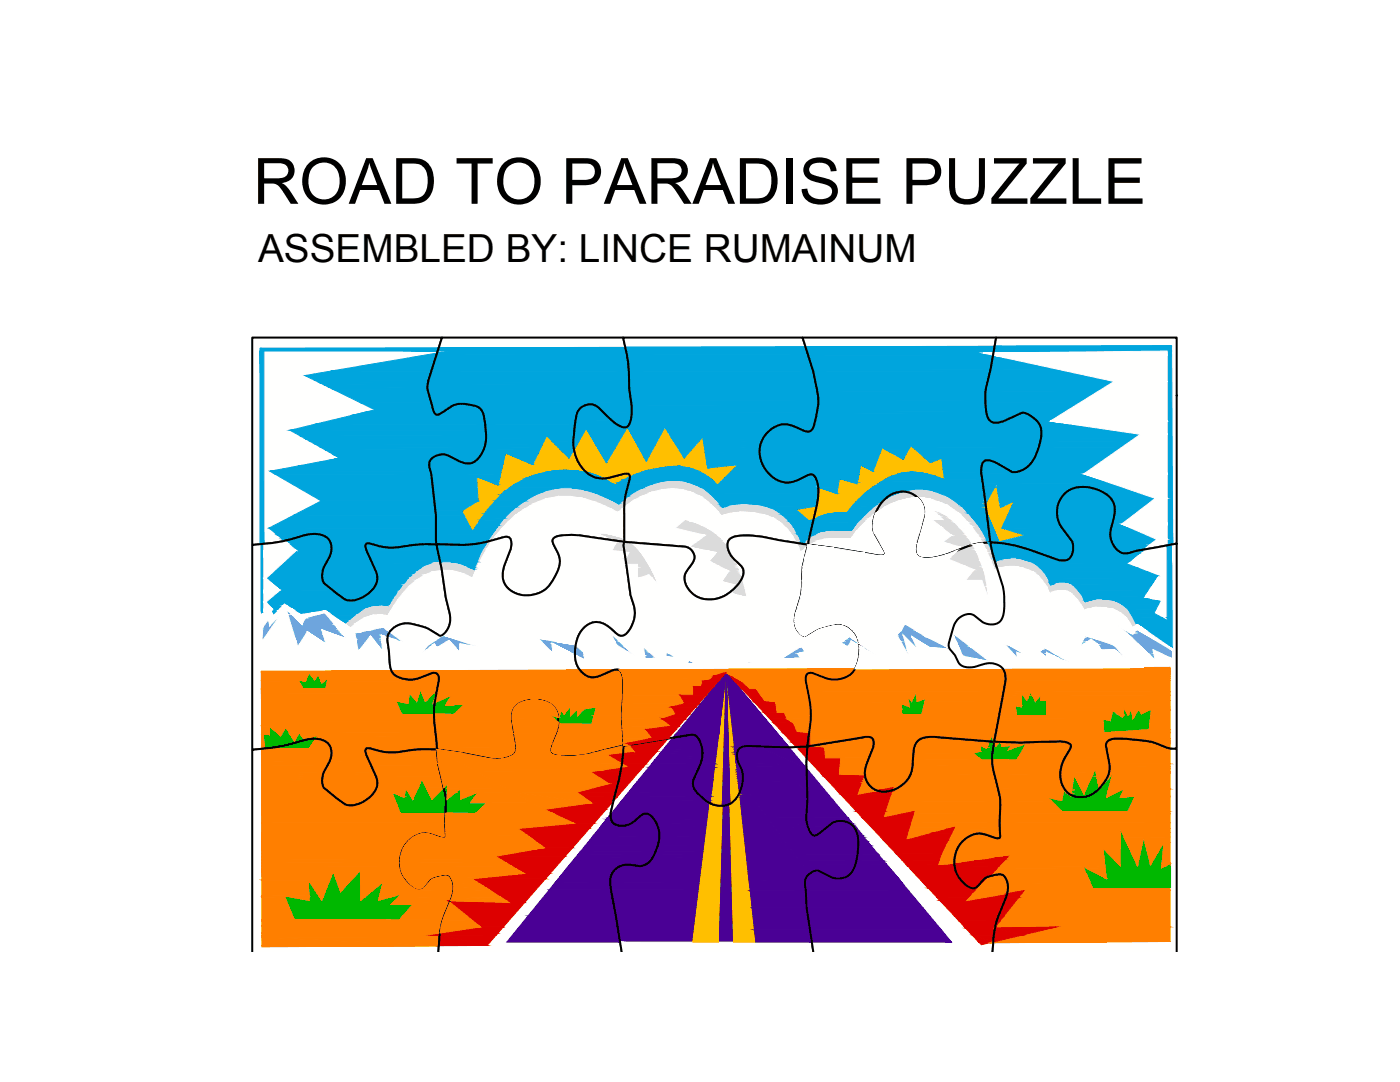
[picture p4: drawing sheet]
<svg xmlns="http://www.w3.org/2000/svg" width="279mm" height="216mm" viewBox="0 0 279 216" stroke-linecap="round" stroke-linejoin="round" font-family="sans-serif">
<defs><g id="words">
<text font-size="12.7" x="50.5" y="40.7">ROAD TO PARADISE PUZZLE</text>
<text font-size="7.7" x="51.5" y="52.4">ASSEMBLED BY: LINCE RUMAINUM</text>
</g></defs>
<!-- layer: white -->
<g fill="#fffffe" stroke="#fffffe" stroke-width=".2">
<path d="M50.3 69.5h1.6v39.1z"/>
<path d="M52.6 108h3.7l-2 .4z"/>
<path d="M87.4 70h2.2l-2.4 .4z"/>
<path d="M88.2 67.4h36.2l.4 1.9z"/>
<path d="M124.2 101.5l.4-.3v.3z"/>
<path d="M124.1 107.2h.5v.2z"/>
<path d="M118.3 107.2l3.9 .6z"/>
<path d="M118.3 107.2h2.6l1.3 .6z"/>
<path d="M50.3 108.7l1.6-.1v.1z"/>
<path d="M50.3 134.1h1.9v15.3z"/>
<path d="M56.8 120.5l.6 .4h-1z"/>
<path d="M64.7 121.9h.4z"/>
<path d="M54.1 121.9l-.1 .1z"/>
<path d="M52.4 122.5l.2-.1z"/>
<path d="M75.3 122.7l.5-.1 .5 .1z"/>
<path d="M76.7 124.4h.3z"/>
<path d="M83.8 124.9h5.8z"/>
<path d="M69.8 125.4h.2z"/>
<path d="M88.7 126.1h.3z"/>
<path d="M68.2 126.3h.5l-.3 .3z"/>
<path d="M66.9 126.7h.2z"/>
<path d="M86.4 126.1l1.2 .6z"/>
<path d="M86.4 126.1h2.3l-1.1 .6z"/>
<path d="M74 126.8l.1 .2h-.2z"/>
<path d="M67.7 127.2l.1-.2 .4 .2z"/>
<path d="M65.8 132.4h12l.1 .5z"/>
<path d="M56.3 108l.5-.1 .1 .1z"/>
<path d="M54 121.9h.1l-.5 .5z"/>
<path d="M51.8 122.8l.1-.1z"/>
<path d="M51.5 134h.7v.1z"/>
<path d="M88.6 126.1h.3z"/>
<path d="M87.6 126.8h.6l-.3 .1z"/>
<path d="M65.6 132.9h12.3z"/>
<path d="M65.5 133.6h12.5l.1 .2z"/>
<path d="M50.3 149.6l1.9-.2v.2z"/>
<path d="M52.3 188.9l35.3-.2v.2z"/>
<path d="M124.4 67.4h35.8l.6 1.8z"/>
<path d="M131.9 97.7l2.3-.2 2.2 .2z"/>
<path d="M158.6 108.3h.3z"/>
<path d="M145 108.5l.2 .2z"/>
<path d="M140.4 119.5h2.4z"/>
<path d="M141 119.6h1.3z"/>
<path d="M146.9 112l.3 .2h-.1z"/>
<path d="M148 114.8h.3l-.1 .3z"/>
<path d="M112.5 106.8h2.6z"/>
<path d="M100.9 107.1h.2z"/>
<path d="M112.6 127.6h2.6l-.1 .3z"/>
<path d="M90.5 126.7h16.8l-4 2.8z"/>
<path d="M80.9 124.4h.5z"/>
<path d="M78.3 125.5l.1-.1 .2 .1z"/>
<path d="M88.9 126.1l.7 .3h-.9z"/>
<path d="M107.4 126.7l.1 .1z"/>
<path d="M87.4 126.9l.2-.1 .1 .1z"/>
<path d="M87.8 126.9h.4z"/>
<path d="M77.4 127.2h.2z"/>
<path d="M114.8 128l.3-.1z"/>
<path d="M110.1 128.3l.3 .1h-.3z"/>
<path d="M86.4 128.7l.3-.3 .1 .3z"/>
<path d="M91.8 128.4l1.2 .3h-1.2z"/>
<path d="M114.7 128.7h.2z"/>
<path d="M83.4 129h.4l-.2 .1z"/>
<path d="M77.8 132.6h37.3l.1 .1z"/>
<path d="M78 133.6l37.7 .1z"/>
<path d="M122.4 159.8l-.5 2.4h-1.5z"/>
<path d="M133.4 147.3l.9-.1-.1 .1z"/>
<path d="M122.4 159.8h1.6l-1.9 2.4z"/>
<path d="M158 149.1h.9z"/>
<path d="M157.5 149.1h.4z"/>
<path d="M159.3 151.3h1.7l-.1 1.1z"/>
<path d="M161 151.3l1 1.1h-1.1z"/>
<path d="M197.6 188.1h.6z"/>
<path d="M233.5 149.3l.3 .1z"/>
<path d="M234.6 149.4h.2z"/>
<path d="M234.5 149.4h.3z"/>
<path d="M233.5 172.2h.3l-.3 .1z"/>
<path d="M160.2 67.4h38.6l-.3 1.7z"/>
<path d="M194 108.4h1.4l-1.1 .3z"/>
<path d="M172.5 110.4h4.2z"/>
<path d="M175.5 110.9h.6z"/>
<path d="M184.3 111.4h1.2z"/>
<path d="M198.5 69h35.3l-35.3 .1z"/>
<path d="M234 108.3h.8v.2z"/>
<path d="M198.3 70.4l34.6-.4v.4z"/>
<path d="M229.3 108.8h3.6l-2.1 .4z"/>
<path d="M148.3 106.9h1.3z"/>
<path d="M125.9 108.2l.6 .1z"/>
<path d="M129.4 114.8h.2z"/>
<path d="M146.1 117.8l.2-.1z"/>
<path d="M141.9 119.6h17.7z"/>
<path d="M167 124.4h.5z"/>
<path d="M121.5 125.4h.4z"/>
<path d="M169.6 126.4h.3z"/>
<path d="M170.3 126.7h.6l.2 .4z"/>
<path d="M127.8 128.2l.2-.2 .2 .2z"/>
<path d="M170.9 128h.5l.1 .3z"/>
<path d="M159.9 128.7l.4-.3 .4 .3z"/>
<path d="M126.1 129h.4l-.2 .1z"/>
<path d="M132.1 129.7l.9-.2 .4 .2z"/>
<path d="M161.9 129.5h.9l-.6 .2z"/>
<path d="M130.6 130h.6l-.4 .1z"/>
<path d="M114.8 130.7l.1 .1z"/>
<path d="M150.8 131.5h.9z"/>
<path d="M153.1 131.8h.6z"/>
<path d="M145.5 132.2h.9z"/>
<path d="M163.3 132.5h7.8z"/>
<path d="M115.2 132.7h2.7z"/>
<path d="M117.9 132.7h53.1z"/>
<path d="M123.2 133.6h22z"/>
<path d="M115.7 133.6h7z"/>
<path d="M118.9 124.1h.3z"/>
<path d="M115.3 127.1h1.8l-1.3 .5z"/>
<path d="M145.2 134.4l12 12.8h-1.3z"/>
<path d="M144.7 134.4l-10.4 12.8z"/>
<path d="M157.4 149.1h1.5z"/>
<path d="M179.8 124.5l1.2-.5 .8 .5z"/>
<path d="M187 126.7l3-.6-.2 .6z"/>
<path d="M180.2 126.7l.2 .1z"/>
<path d="M182 127l.3 .2h-.3z"/>
<path d="M171.3 127.5h.1z"/>
<path d="M196.9 132.4h1.3z"/>
<path d="M185.8 132.4h5.6z"/>
<path d="M171.1 132.4h11.2z"/>
<path d="M170.8 133.3h29.3z"/>
<path d="M175.5 101.9h8.9z"/>
<path d="M195.4 108.4h.7z"/>
<path d="M161.4 108.8h.7z"/>
<path d="M191 109.9l.1-.1z"/>
<path d="M197.6 124.6h.5z"/>
<path d="M160.5 126.9h.1z"/>
<path d="M160.5 126.9h.2z"/>
<path d="M184.3 126.1h5.7l-3.7 .8z"/>
<path d="M171.1 127.1h2.9l-.7 .4z"/>
<path d="M197.3 132.3h.5z"/>
<path d="M197 132.4h1.2z"/>
<path d="M230.8 109.2l2.1-.4v.4z"/>
<path d="M231.5 120h1.4v2.4z"/>
<path d="M234 130l.2 .4h-.2z"/>
<path d="M234 130.4l.2 .1z"/>
<path d="M191.4 132.4h5.5z"/>
<path d="M193 133.1h1z"/>
<path d="M234 108.6l.8-.1v.1z"/>
<path d="M228.1 129.4l.2 .2h-.1z"/>
<path d="M230.1 129.6l1.6 .8h-1.4z"/>
<path d="M199.9 133.2h33.6z"/>
<path d="M233.8 149.4h.7z"/>
<path d="M226.8 124.7l.2-.1 .2 .1z"/>
<path d="M226.8 125.5h.3l.1 .3z"/>
<path d="M226.2 125.8h.5l-.3 .3z"/>
<path d="M227.2 128.6l.3 .2h-.2z"/>
<path d="M233.5 129.5h.5v.2z"/>
<path d="M228 131.9h.5v.4z"/>
<path d="M193.3 122.5h.3z"/>
<path d="M224.2 125h1.7l.1 .3z"/>
<path d="M216.3 126.1h.2z"/>
<path d="M225.3 126.1h1.1l-.1 .2z"/>
<path d="M220.6 127.2h.9l-.1 .2z"/>
<path d="M217 128l.7-.5 .7 .5z"/>
<path d="M200 128.2l.9-.2 .4 .2z"/>
<path d="M208.5 128.7h.2z"/>
<path d="M189.5 129.5h.2z"/>
<path d="M204.1 129.6h.8l-.5 .1z"/>
<path d="M219.8 129.7l2.6-.1 .2 .1z"/>
<path d="M202.9 130.1l.9 .3h-.8z"/>
<path d="M208.8 130.1l.6 .3h-.6z"/>
<path d="M211.2 130.1h.7l-.3 .3z"/>
<path d="M211.8 131.2h16.1l.2 1.1z"/>
<path d="M211 132.3h2.6z"/>
<path d="M197.8 132.3h10.7z"/>
<path d="M191.4 132.4h4.5z"/>
<path d="M199.9 133.2h28.2z"/>
<path d="M50.3 67.4l37.3 2 .6-2zM50.3 67.4l37.3 2h-37.3z"/>
<path d="M50.3 69.4l1.6 .1 35.7-.1zM50.3 69.4l1.6 .1h-1.6z"/>
<path d="M50.3 69.5v39.1h1.6zM50.3 108.6h1.6l-1.6 .1z"/>
<path d="M52.6 70l34.6 .4 .2-.4zM52.6 70l34.6 .4h-34.6z"/>
<path d="M52.6 70.4l8.3 4.5 26.3-4.5zM52.6 70.4l8.3 4.5h-8.3z"/>
<path d="M52.6 74.9l22.2 6.9-13.9-6.9zM52.6 74.9l22.2 6.9h-22.2z"/>
<path d="M52.6 81.8l5.3 4.1 16.9-4.1zM52.6 81.8l5.3 4.1h-5.3z"/>
<path d="M52.6 85.9l15.2 5.5-9.9-5.5zM52.6 85.9l15.2 5.5h-15.2z"/>
<path d="M52.6 91.4l1.3 2.6 13.9-2.6zM52.6 91.4l1.3 2.6h-1.3z"/>
<path d="M52.6 94l11.5 6-10.2-6zM52.6 94l11.5 6h-11.5z"/>
<path d="M52.6 100l1.1 5.4 10.4-5.4zM52.6 100l1.1 5.4h-1.1z"/>
<path d="M52.6 105.4l4.2 2.5-3.1-2.5zM52.6 105.4l4.2 2.5h-4.2z"/>
<path d="M52.6 107.9l3.7 .1 .5-.1zM52.6 107.9l3.7 .1h-3.7z"/>
<path d="M52.6 108v.4h1.7zM52.6 108.4h1.7l-1.7 .1z"/>
<path d="M88.2 67.4l-.6 1.9h37.2zM87.6 69.3h37.2l-37.2 .1z"/>
<path d="M111.4 99l4.9 .4-2.4-.4zM109.4 99.4l2-.4 4.9 .4z"/>
<path d="M109.4 99.4l7.4 .2-.5-.2zM108.8 99.6l.6-.2 7.4 .2z"/>
<path d="M108.8 99.6l9.8 .5-1.8-.5zM107.5 100.1l1.3-.5 9.8 .5z"/>
<path d="M107.5 100.1l12.1 .4-1-.4zM106.5 100.5l1-.4 12.1 .4z"/>
<path d="M106.5 100.5l14.1 .4-1-.4zM105.8 100.9l.7-.4 14.1 .4z"/>
<path d="M124.2 101.5h.4zM124.2 101.5h.4z"/>
<path d="M105.8 100.9l16.2 .6-1.4-.6zM104.7 101.5l1.1-.6 16.2 .6z"/>
<path d="M104.7 101.5l17.5 .2-.2-.2zM104.5 101.7l.2-.2 17.5 .2z"/>
<path d="M124.2 101.5l.4 .6v-.6zM123.5 102.1l.7-.6 .4 .6z"/>
<path d="M104.5 101.7l18.4 .4-.7-.4zM103.9 102.1l.6-.4 18.4 .4z"/>
<path d="M123.5 102.1l1.1 .2v-.2zM123.5 102.1l1.1 .2h-1.3z"/>
<path d="M103.9 102.1l19.4 .2-.4-.2zM103.5 102.3l.4-.2 19.4 .2z"/>
<path d="M103.5 102.3l21.1 .5v-.5zM102.9 102.8l.6-.5 21.1 .5z"/>
<path d="M102.9 102.8l21.7 .1zM102.8 102.9h21.8z"/>
<path d="M102.8 102.9l21.8 1.3v-1.3zM101.3 104.2l1.5-1.3 21.8 1.3z"/>
<path d="M101.3 104.2l23.3 1.3v-1.3zM101.3 104.2l23.3 1.3h-24.5z"/>
<path d="M100.1 105.5l24.5 .9v-.9zM100.1 105.5l24.5 .9h-25.2z"/>
<path d="M120.9 106.4l3.7 .2v-.2zM120.9 106.4l3.7 .2h-3.2z"/>
<path d="M121.4 106.6l3.2 .1v-.1zM121.4 106.6l3.2 .1z"/>
<path d="M99.4 106.4l20.3 .3-.7-.3zM99.4 106.4l20.3 .3h-20.6z"/>
<path d="M114.1 106.7l5.8 .1zM114.1 106.7l5.8 .1z"/>
<path d="M99.1 106.7h15zM99.1 106.7l13.4 .1z"/>
<path d="M115.1 106.8h4.8zM115.1 106.8h4.8z"/>
<path d="M99.1 106.8l12.6 .1 .8-.1zM99.1 106.8l12.6 .1h-12.7z"/>
<path d="M122.2 106.7l2.4 .2v-.2zM122.2 106.7l2.4 .2h-1.6z"/>
<path d="M99 106.9h12.7zM99 106.9h12.4z"/>
<path d="M98.9 106.9h12.5zM98.9 106.9l12.4 .1z"/>
<path d="M98.9 107l12.1 .1 .3-.1zM98.9 107l12.1 .1h-12.2z"/>
<path d="M98.8 107.1h12.2zM98.8 107.1h12.1z"/>
<path d="M101 107.1h9.9zM101 107.1h9.9z"/>
<path d="M98.8 107.1h2.1zM98.8 107.1h2.2z"/>
<path d="M101.1 107.1h9.8zM101.1 107.1h9.8z"/>
<path d="M101.2 107.1h9.7zM101.2 107.1h9.7z"/>
<path d="M98.8 107.1h2.1zM98.8 107.1l1.8 .1z"/>
<path d="M101.4 107.1h9.5zM101.4 107.1l9.4 .1z"/>
<path d="M101.5 107.2h9.3zM101.5 107.2h9.3z"/>
<path d="M123 106.9l1.6 .3v-.3zM123 106.9l1.6 .3z"/>
<path d="M115.6 106.8l5.3 .4-1-.4zM115.6 106.8l5.3 .4h-2.6z"/>
<path d="M101.5 107.2h9.3zM101.5 107.2h9.2z"/>
<path d="M101.6 107.2h9.1zM101.6 107.2l8.9 .1z"/>
<path d="M101.7 107.3h8.8zM101.7 107.3h8.8z"/>
<path d="M101.7 107.3h8.8zM101.7 107.3l8.8 .1z"/>
<path d="M124.1 107.2l.5 .2zM124.5 107.4l.1 .1z"/>
<path d="M101.8 107.4h8.7zM101.8 107.4h8.7z"/>
<path d="M101.8 107.4l8.6 .2 .1-.2zM101.8 107.4l8.6 .2h-8.5z"/>
<path d="M98.8 107.2l.3 .4 1.5-.4zM98.8 107.2l.3 .4h-.6z"/>
<path d="M101.9 107.6h8.5zM101.9 107.6h8.4z"/>
<path d="M101.9 107.6h8.4zM101.9 107.6h8.4z"/>
<path d="M101.9 107.6l8.4 .2v-.2zM101.9 107.6l8.4 .2h-8.3z"/>
<path d="M102 107.8h8.3zM102 107.8h8.3z"/>
<path d="M98.5 107.6l-.1 .2 .7-.2zM98.5 107.6l-.2 .2z"/>
<path d="M102 107.8l8.3 .1v-.1zM102 107.8l8.3 .1h-8.3z"/>
<path d="M102 107.9l8.3 .1v-.1zM102 107.9l8.3 .1h-8.3z"/>
<path d="M102 108l8.3 .2v-.2zM102 108l8.3 .2h-8.3z"/>
<path d="M102 108.2h8.3zM102 108.2h8.3z"/>
<path d="M102 108.2l8.4 .3-.1-.3zM102 108.2l8.4 .3h-8.3z"/>
<path d="M102.1 108.5h8.3zM102.1 108.5h8.3z"/>
<path d="M102.1 108.5h8.3zM102.1 108.5h8.3z"/>
<path d="M102.1 108.5l8.5 .3-.2-.3zM102.1 108.5l8.5 .3h-8.6z"/>
<path d="M102 108.8l8.8 .5-.2-.5zM102 108.8l8.8 .5h-8.8z"/>
<path d="M102 109.3l8.9 .2-.1-.2zM102 109.3l8.9 .2h-9z"/>
<path d="M101.9 109.5l9.4 .7-.4-.7zM101.9 109.5l9.4 .7h-9.6z"/>
<path d="M101.7 110.2l9.7 .4-.1-.4zM101.7 110.2l9.7 .4h-9.9z"/>
<path d="M101.5 110.6l10.1 .4-.2-.4zM101.5 110.6l10.1 .4h-10.2z"/>
<path d="M101.4 111l10.3 .3-.1-.3zM101.4 111l10.3 .3h-10.5z"/>
<path d="M101.2 111.3l10.5 .3v-.3zM101.2 111.3l10.5 .3h-10.6z"/>
<path d="M101.1 111.6l10.6 .3v-.3zM101.1 111.6l10.6 .3h-10.7z"/>
<path d="M101 111.9l10.7 .2v-.2zM101 111.9l10.7 .2h-10.8z"/>
<path d="M100.9 112.1l10.8 .3v-.3zM100.9 112.1l10.8 .3h-10.9z"/>
<path d="M100.8 112.4l10.9 .1v-.1zM100.8 112.4l10.9 .1h-10.9z"/>
<path d="M100.8 112.5l10.9 .1v-.1zM100.8 112.5l10.9 .1h-11z"/>
<path d="M100.7 112.6l10.9 .4 .1-.4zM100.7 112.6l10.9 .4h-11z"/>
<path d="M100.6 113l11 .1v-.1zM100.6 113l11 .1h-11z"/>
<path d="M100.6 113.1l10.9 .3 .1-.3zM100.6 113.1l10.9 .3h-11z"/>
<path d="M100.5 113.4l10.9 .2 .1-.2zM100.5 113.4l10.9 .2h-11z"/>
<path d="M100.4 113.6l10.9 .2 .1-.2zM100.4 113.6l10.9 .2h-10.9z"/>
<path d="M100.4 113.8l10.8 .3 .1-.3zM100.4 113.8l10.8 .3h-10.8z"/>
<path d="M100.4 114.1l10.7 .2 .1-.2zM100.4 114.1l10.7 .2h-10.8z"/>
<path d="M100.3 114.3l10.6 .5 .2-.5zM100.3 114.3l10.6 .5h-10.6z"/>
<path d="M100.3 114.8l10.5 .2 .1-.2zM100.3 114.8l10.5 .2h-10.5z"/>
<path d="M100.3 115l10.4 .2 .1-.2zM100.3 115l10.4 .2h-10.4z"/>
<path d="M100.3 115.2l10.2 .2 .2-.2zM100.3 115.2l10.2 .2h-10.1z"/>
<path d="M100.4 115.4l10 .2 .1-.2zM100.4 115.4l10 .2h-10z"/>
<path d="M100.4 115.6l9.9 .3 .1-.3zM100.4 115.6l9.9 .3h-9.8zM100.5 115.9h9.8zM100.5 115.9h9.8z"/>
<path d="M100.5 115.9l9.7 .2 .1-.2zM100.5 115.9l9.7 .2h-9.7z"/>
<path d="M100.5 116.1l9.5 .2 .2-.2zM100.5 116.1l9.5 .2h-9.4z"/>
<path d="M100.6 116.3l9.2 .3 .2-.3zM100.6 116.3l9.2 .3h-9.1z"/>
<path d="M100.7 116.6h9.1zM100.7 116.6h9.1z"/>
<path d="M100.8 116.6l8.9 .2 .1-.2zM100.8 116.6l8.9 .2h-8.8z"/>
<path d="M100.9 116.8l8.6 .1 .2-.1zM100.9 116.8l8.6 .1h-8.5z"/>
<path d="M101 116.9h8.5zM101 116.9l8.5 .1z"/>
<path d="M101 117l8.3 .2 .2-.2zM101 117l8.3 .2h-8.1z"/>
<path d="M101.2 117.2h8.1zM101.2 117.2h8z"/>
<path d="M101.2 117.2l7.9 .2 .1-.2zM101.2 117.2l7.9 .2h-7.7z"/>
<path d="M101.4 117.4l7.6 .1 .1-.1zM101.4 117.4l7.6 .1h-7.5z"/>
<path d="M101.5 117.5h7.5zM101.5 117.5l7.4 .1z"/>
<path d="M101.6 117.6l7.1 .1 .2-.1zM101.6 117.6l7.1 .1h-6.9z"/>
<path d="M101.8 117.7h6.9zM101.8 117.7l6.8 .1z"/>
<path d="M101.8 117.8l6.6 .1 .2-.1zM101.8 117.8l6.6 .1h-6.4z"/>
<path d="M102 117.9l6.1 .2 .3-.2zM102 117.9l6.1 .2h-5.8z"/>
<path d="M102.3 118.1h5.8zM102.3 118.1h5.8z"/>
<path d="M102.3 118.1l5.3 .2 .5-.2zM102.3 118.1l5.3 .2h-4.8z"/>
<path d="M102.8 118.3h4.8zM102.8 118.3h4.8z"/>
<path d="M102.8 118.3l4.2 .2 .6-.2zM102.8 118.3l4.2 .2h-3.7z"/>
<path d="M103.3 118.5h3.7zM103.3 118.5h3.7z"/>
<path d="M103.3 118.5l3.1 .2 .6-.2zM103.3 118.5l3.1 .2h-2.6z"/>
<path d="M103.8 118.7h2.6zM103.8 118.7h2.6z"/>
<path d="M103.9 118.7h2.5zM103.9 118.7h2.1z"/>
<path d="M104.1 118.7h1.9zM104.1 118.7l1.7 .1zM104.5 118.8h1.3z"/>
<path d="M50.3 108.7l1.6 14v-14zM50.3 108.7l1.6 14h-1.6z"/>
<path d="M50.3 122.7h1.6zM50.3 122.7l1.5 .1z"/>
<path d="M50.3 122.8l1.2 11.3 .3-11.3zM50.3 122.8l1.2 11.3h-1.2z"/>
<path d="M50.3 134.1h1.9zM50.3 134.1h1.9z"/>
<path d="M50.3 134.1v15.3h1.9zM50.3 149.4h1.9l-1.9 .2z"/>
<path d="M88.1 113.8l.1 .3zM86.4 114.1l1.7-.3 .1 .3z"/>
<path d="M86.4 114.1l1.9 .6-.1-.6zM84.7 114.7l1.7-.6 1.9 .6z"/>
<path d="M84.7 114.7l3.8 1.1-.2-1.1zM83.1 115.8l1.6-1.1 3.8 1.1z"/>
<path d="M83.1 115.8l5.5 1.2-.1-1.2zM81.6 117l1.5-1.2 5.5 1.2z"/>
<path d="M81.6 117l7.2 1.4-.2-1.4zM81.6 117l7.2 1.4h-8.4z"/>
<path d="M80.4 118.4l8.6 .8-.2-.8zM80.4 118.4l8.6 .8h-9.3z"/>
<path d="M79.7 119.2l9.4 .5-.1-.5zM79.7 119.2l9.4 .5h-9.8z"/>
<path d="M79.3 119.7l10.1 1.2-.3-1.2zM79.3 119.7l10.1 1.2h-10.8z"/>
<path d="M56.4 120.9l2 .7-1-.7zM56.4 120.9l2 .7h-2.6z"/>
<path d="M57.1 121.6l1.7 .2-.4-.2zM57.1 121.6l1.7 .2h-1.4z"/>
<path d="M55.8 121.6l1.4 .2-.1-.2zM55.8 121.6l1.4 .2h-1.7z"/>
<path d="M78.6 120.9l11 1.1-.2-1.1zM78.6 120.9l11 1.1h-11.7z"/>
<path d="M64.7 121.9l.8 .3-.4-.3zM62.5 122.2l2.2-.3 .8 .3z"/>
<path d="M77.9 122l11.9 .5-.2-.5zM77.9 122l11.9 .5h-12.2z"/>
<path d="M77.6 122.5l12.2 .1v-.1zM77.6 122.5l12.2 .1h-12.3z"/>
<path d="M62.5 122.2l.9 .4 1.4-.4zM60 122.6l2.5-.4 .9 .4z"/>
<path d="M57.4 121.8l2.6 .8-1.2-.8zM57.4 121.8l2.6 .8h-1.8z"/>
<path d="M55.5 121.8l2 .8-.3-.8zM55.5 121.8l2 .8h-2.7z"/>
<path d="M52.4 122.5l.2 .2v-.2zM51.9 122.7l.5-.2 .2 .2z"/>
<path d="M75.3 122.7l1.2 .1zM75.1 122.8h1.4z"/>
<path d="M54.8 122.6l1.1 .2 .1-.2zM54.8 122.6l1.1 .2h-1.2z"/>
<path d="M54 122l.5 .8zM54 122l.5 .8h-1.2z"/>
<path d="M77.5 122.6l12.3 .3v-.3zM77.5 122.6l12.3 .3h-12.4z"/>
<path d="M74.4 122.8l2.9 .1-.4-.1zM73.9 122.9l.5-.1 2.9 .1z"/>
<path d="M54.7 122.8l1 .1 .2-.1zM54.7 122.8l1 .1h-1.1z"/>
<path d="M53.3 122.8l1.3 .1-.1-.1zM53.3 122.8l1.3 .1h-1.4z"/>
<path d="M73.9 122.9h15.9zM73.9 122.9h15.9z"/>
<path d="M73.9 122.9l15.9 .1v-.1zM73.5 123l.4-.1 15.9 .1z"/>
<path d="M73.5 123l16.4 .3-.1-.3zM72.7 123.3l.8-.3 16.4 .3z"/>
<path d="M58.2 122.6l2.8 .7 2.4-.7zM58.2 122.6l2.8 .7h-2.1z"/>
<path d="M72.7 123.3h17.2zM72.7 123.3h17.2z"/>
<path d="M53.2 122.9l2 .5 .5-.5zM53.2 122.9l2 .5h-2.4z"/>
<path d="M52.8 123.4l.8 .2 .1-.2zM52.8 123.4l.8 .2h-1z"/>
<path d="M51.9 122.7l.7 .9v-.9zM51.9 122.7l.7 .9h-.7z"/>
<path d="M72.7 123.3l17.2 .4v-.4zM72 123.7l.7-.4 17.2 .4z"/>
<path d="M72 123.7l17.8 .1 .1-.1zM71.9 123.8l.1-.1 17.8 .1z"/>
<path d="M71.9 123.8l17.9 .3v-.3zM71.4 124.1l.5-.3 17.9 .3z"/>
<path d="M71.4 124.1l18.4 .2v-.2zM71.1 124.3l.3-.2 18.4 .2z"/>
<path d="M76.9 124.3h12.9zM76.9 124.3l12.9 .1z"/>
<path d="M71.1 124.3h5.8zM71 124.4h5.7z"/>
<path d="M77 124.4h3.9zM77 124.4h4.3z"/>
<path d="M81.3 124.4h8.5zM81.3 124.4h8.5z"/>
<path d="M77 124.4h3.9zM77 124.4h3.5z"/>
<path d="M71 124.4h5.7zM70.9 124.5h5.4z"/>
<path d="M81.8 124.4l8 .1zM81.8 124.4l8 .1z"/>
<path d="M77.1 124.4h3.4zM77.1 124.4l3.1 .1z"/>
<path d="M82.2 124.5h7.6zM82.2 124.5h7.6z"/>
<path d="M77.1 124.5h3.1zM77.1 124.5l2.9 .1z"/>
<path d="M58.9 123.3l1.4 1.3 .7-1.3zM58.9 123.3l1.4 1.3z"/>
<path d="M64.8 122.2l4.1 2.4-3.4-2.4zM64.8 122.2l4.1 2.4h-2.1z"/>
<path d="M77.2 124.6h2.8zM77.2 124.6h2.6z"/>
<path d="M77.4 124.6h2.4zM77.4 124.6l2.1 .1z"/>
<path d="M77.5 124.7l1.8 .1 .2-.1zM77.5 124.7l1.8 .1h-1.7z"/>
<path d="M53.7 123.4l.1 1.4 1.4-1.4zM53.7 123.4l.1 1.4z"/>
<path d="M82.2 124.5l7.4 .4 .2-.4zM82.2 124.5l7.4 .4h-5.8zM83.8 124.9h5.8z"/>
<path d="M77.6 124.8l1.4 .2 .3-.2zM77.6 124.8l1.4 .2z"/>
<path d="M77.8 125l1 .1 .2-.1zM77.8 125l1 .1h-.8z"/>
<path d="M76.7 124.4l1.3 .7-1-.7zM73 125.1l3.7-.7 1.3 .7z"/>
<path d="M68.9 124.6l.8 .5zM68.3 125.1l.6-.5 .8 .5z"/>
<path d="M66.8 124.6l1.5 .5 .6-.5zM66.8 124.6l1.5 .5h-1.1z"/>
<path d="M51.9 123.6l.6 1.5 1.1-1.5zM51.9 123.6l.6 1.5h-.6z"/>
<path d="M83.8 124.9l5.7 .3 .1-.3zM83.8 124.9l5.7 .3h-4.7z"/>
<path d="M78 125.1l.6 .1 .2-.1zM78 125.1l.6 .1z"/>
<path d="M70.9 124.5l1.5 .8 3.9-.8zM70 125.3l.9-.8 1.5 .8z"/>
<path d="M84.8 125.2h4.7zM84.8 125.2l4.7 .1z"/>
<path d="M70 125.3h2.4zM69.9 125.3h2.5z"/>
<path d="M68.3 125.1l1.6 .2-.2-.2zM68.2 125.3l.1-.2 1.6 .2z"/>
<path d="M69.9 125.3h2.5zM69.9 125.3h2.3z"/>
<path d="M68.2 125.3h1.7zM68.1 125.3h1.8z"/>
<path d="M85 125.3l4.4 .1 .1-.1zM85 125.3l4.4 .1z"/>
<path d="M78.2 125.2l.2 .2 .2-.2zM78.2 125.2l.2 .2z"/>
<path d="M76.5 125.1l1.9 .3-.4-.3zM76.5 125.1l1.9 .3h-1.5z"/>
<path d="M76.9 125.4h1.5zM76.9 125.4h1.5z"/>
<path d="M85.3 125.4l4.1 .1v-.1zM85.3 125.4l4.1 .1h-3.9z"/>
<path d="M76.9 125.4l1.3 .2 .2-.2zM76.9 125.4l1.3 .2h-1.1z"/>
<path d="M69.9 125.3l1.1 .3 1.2-.3zM69.9 125.3l1.1 .3h-.7z"/>
<path d="M69.8 125.4l.5 .2zM69.6 125.6l.2-.2 .5 .2z"/>
<path d="M85.5 125.5l3.8 .2 .1-.2zM85.5 125.5l3.8 .2h-3.5z"/>
<path d="M73 125.1l1 .6 2.5-.6zM70.5 125.7l2.5-.6 1 .6z"/>
<path d="M70.3 125.6h.7zM70.3 125.6l.2 .1z"/>
<path d="M69.6 125.6l.8 .1zM69.5 125.7h.9z"/>
<path d="M68.1 125.3l1.4 .4 .4-.4zM67.7 125.7l.4-.4 1.4 .4z"/>
<path d="M67.2 125.1l.5 .6 .6-.6zM67.2 125.1l.5 .6z"/>
<path d="M70.5 125.7h3.5zM70.4 125.7h3.6z"/>
<path d="M69.5 125.7h.9zM69.5 125.7h.9z"/>
<path d="M67.7 125.7h1.8zM67.7 125.7h1.8z"/>
<path d="M67.7 125.7h1.8zM67.7 125.7h1.8z"/>
<path d="M77.1 125.6l1 .1 .1-.1zM77.1 125.6l1 .1h-.8z"/>
<path d="M85.8 125.7l3.3 .2 .2-.2zM85.8 125.7l3.3 .2h-2.9z"/>
<path d="M77.3 125.7l.6 .2 .2-.2zM77.3 125.7l.6 .2z"/>
<path d="M86.2 125.9l2.8 .1 .1-.1zM86.2 125.9l2.8 .1z"/>
<path d="M86.3 126h2.7zM86.3 126l2.7 .1z"/>
<path d="M77.6 125.9l.2 .2 .1-.2zM77.6 125.9l.2 .2z"/>
<path d="M69.5 125.7l2.6 .4 1.9-.4zM69 126.1l.5-.4 2.6 .4z"/>
<path d="M67.7 125.7l1.3 .4 .5-.4zM67.7 125.7l1.3 .4h-1z"/>
<path d="M88.7 126.1h.3zM88.8 126.1h.2z"/>
<path d="M69 126.1h3.1zM69 126.1h3z"/>
<path d="M68 126.1h1zM68 126.1h1z"/>
<path d="M69 126.1h3zM69 126.1h2.7z"/>
<path d="M68 126.1h1zM68 126.1h.9z"/>
<path d="M68.9 126.1l1.9 .2 .9-.2zM68.7 126.3l.2-.2 1.9 .2z"/>
<path d="M68 126.1l.7 .2 .2-.2zM68 126.1l.7 .2h-.5z"/>
<path d="M68.7 126.3l2.2 .3-.1-.3zM68.4 126.6l.3-.3 2.2 .3z"/>
<path d="M64.2 125.7l2.7 1zM64.2 125.7l2.7 1h-2.4z"/>
<path d="M66.9 126.7l.9 .3zM66.9 126.7l.9 .3h-1z"/>
<path d="M76.1 126.8l1.3 .4zM76.1 126.8l1.3 .4h-1.3z"/>
<path d="M66.8 127l.9 .2 .1-.2zM66.8 127l.9 .2h-.9z"/>
<path d="M76.1 127.2h1.3zM76.1 127.2h1.3z"/>
<path d="M67.7 127.2l1.1 .2-.6-.2zM67.4 127.4l.3-.2 1.1 .2z"/>
<path d="M66.8 127.2l.6 .2 .3-.2zM66.8 127.2l.6 .2h-.7z"/>
<path d="M76.1 127.2l1.2 .2 .1-.2zM76.1 127.2l1.2 .2h-1.2z"/>
<path d="M68.4 126.6l2.6 .9-.1-.9zM68.4 126.6l2.6 .9h-1.8z"/>
<path d="M67.4 127.4l1.8 .1-.4-.1zM67.4 127.4l1.8 .1h-1.9z"/>
<path d="M66.7 127.4l.6 .1 .1-.1zM66.7 127.4l.6 .1h-.6z"/>
<path d="M76.1 127.4l1.2 .4v-.4zM76.1 127.4l1.2 .4h-1.1z"/>
<path d="M67.3 127.5l3.8 .3-.1-.3zM67.3 127.5l3.8 .3h-4.1z"/>
<path d="M66.7 127.5l.3 .3 .3-.3zM66.7 127.5l.3 .3h-.3z"/>
<path d="M67 127.8l4.1 .1v-.1zM67 127.8l4.1 .1h-4.2z"/>
<path d="M66.7 127.8l.2 .1 .1-.1zM66.7 127.8l.2 .1h-.3z"/>
<path d="M56 122.6l3.1 5.3-1.6-5.3zM56 122.6l3.1 5.3h-6.7z"/>
<path d="M51.9 125.1l.4 2.8 .2-2.8zM51.9 125.1l.4 2.8h-.4z"/>
<path d="M66.9 127.9l4.2 .1v-.1zM66.7 128l.2-.1 4.2 .1z"/>
<path d="M66.6 127.9l.1 .1 .2-.1zM66.6 127.9l.1 .1z"/>
<path d="M52.4 127.9l6.7 .1v-.1zM52.4 127.9l6.7 .1h-6.8z"/>
<path d="M51.9 127.9l.4 .1v-.1zM51.9 127.9l.4 .1h-.4z"/>
<path d="M76.2 127.8l1.2 .4-.1-.4zM76.2 127.8l1.2 .4h-1.2z"/>
<path d="M64.5 126.7l2 1.9 .4-1.9zM64.5 126.7l2 1.9h-1.4z"/>
<path d="M61.3 126.1l3.8 2.5zM61.3 126.1l3.8 2.5h-5.3z"/>
<path d="M59.8 128.6l6.5 .5 .2-.5zM59.8 128.6l6.5 .5h-6.9z"/>
<path d="M51.9 128l7.5 1.1-.3-1.1zM51.9 128l7.5 1.1h-7.5z"/>
<path d="M76.2 128.2l1.4 1.5-.2-1.5zM76.2 128.2l1.4 1.5h-1.3z"/>
<path d="M73.9 127l2.3 2.7-2.1-2.7zM73.9 127l2.3 2.7h-4.5z"/>
<path d="M66.7 128l4.7 1.7-.3-1.7zM66.7 128l4.7 1.7h-5.1z"/>
<path d="M76.3 129.7l1.3 .3v-.3zM76.3 129.7l1.3 .3h-1.2z"/>
<path d="M71.7 129.7l4.7 .3-.2-.3zM71.7 129.7l4.7 .3h-4.9z"/>
<path d="M66.3 129.7l5.2 .3-.1-.3zM66.3 129.7l5.2 .3h-5.2z"/>
<path d="M66.3 130l11.5 2.4-.2-2.4zM66.3 130l11.5 2.4h-12z"/>
<path d="M65.8 132.4l-.2 .5h12.3zM65.6 132.9h12.3z"/>
<path d="M66.6 128l-1 4.9 1.1-4.9zM66.6 128l-1 4.9h-.1z"/>
<path d="M65.5 132.9h.1zM65.5 132.9h.1z"/>
<path d="M65.5 132.9h.1zM65.5 132.9h.1z"/>
<path d="M51.9 129.1l13.6 3.8 .8-3.8zM51.9 129.1l13.6 3.8h-13.6z"/>
<path d="M51.9 132.9l13.6 .5 .1-.5zM51.9 132.9l13.6 .5h-13.6z"/>
<path d="M56.3 108l1 .4-.4-.4zM54.3 108.4l2-.4 1 .4z"/>
<path d="M54.3 108.4l3.2 .1-.2-.1zM52.6 108.5l1.7-.1 3.2 .1z"/>
<path d="M52.6 108.5l6.5 1.3-1.6-1.3zM52.6 108.5l6.5 1.3h-6.5z"/>
<path d="M52.6 109.8l.5 5.6 6-5.6zM52.6 109.8l.5 5.6h-.5z"/>
<path d="M52.6 115.4l3.3 2.4-2.8-2.4zM52.6 115.4l3.3 2.4h-3.3z"/>
<path d="M52.6 117.8l.5 2.3 2.8-2.3zM52.6 117.8l.5 2.3h-.5z"/>
<path d="M52.6 120.1l1.8 1.5-1.3-1.5zM52.6 120.1l1.8 1.5h-1.8z"/>
<path d="M52.6 121.6l1.5 .2 .3-.2zM52.6 121.6l1.5 .2h-1.5z"/>
<path d="M52.6 121.8l1.4 .1zM52.6 121.9h1.4l-1.4 .5z"/>
<path d="M52.6 121.8h1.5zM54 121.9h.1z"/>
<path d="M52.6 122.4h1l.4-.5zM52.6 122.4h1l-1 1.2z"/>
<path d="M51.8 122.8l.1 10.6v-10.6zM51.8 122.8l.1 10.6h-.4z"/>
<path d="M51.5 133.4l13.9 .5 .1-.5zM51.5 133.4l13.9 .5h-13.9z"/>
<path d="M51.5 133.9h13.9zM51.5 133.9l.7 .1z"/>
<path d="M51.5 134.1h.7zM51.5 134l.7 .1h-.7z"/>
<path d="M88.6 126.1l.1 .3 .2-.3zM88.1 126.4l.5-.3 .1 .3z"/>
<path d="M88.1 126.4l.2 .3 .4-.3zM87.6 126.7l.5-.3 .2 .3z"/>
<path d="M87.6 126.7h.7zM87.6 126.8h.6z"/>
<path d="M87.6 126.8l.3 .1zM87.7 126.9h.2z"/>
<path d="M65.6 132.9l12.3 .2v-.2zM65.6 132.9l12.3 .2h-12.3z"/>
<path d="M65.6 133.1l12.4 .3-.1-.3zM65.6 133.1l12.4 .3h-12.5z"/>
<path d="M65.5 133.4l12.5 .2v-.2zM65.5 133.4l12.5 .2h-12.5z"/>
<path d="M65.5 133.6l-.1 .2h12.7zM65.4 133.8h12.7z"/>
<path d="M50.3 149.6l2 39.3-.1-39.3zM50.3 149.6l2 39.3h-2z"/>
<path d="M50.3 188.9l26.4 1h-26.4zM50.3 188.9l26.4 1 10.9-1zM76.7 189.9l10.9-1-.1 1z"/>
<path d="M124.4 67.4l.4 1.8h36zM124.8 69.2h36l-36 .1z"/>
<path d="M131.9 97.7l6.1 .5-1.6-.5zM129.9 98.2l2-.5 6.1 .5z"/>
<path d="M129.9 98.2l8.5 .2-.4-.2zM129.6 98.4l.3-.2 8.5 .2z"/>
<path d="M129.6 98.4l10.2 .6-1.4-.6zM128 99l1.6-.6 10.2 .6z"/>
<path d="M128 99l12.1 .2-.3-.2zM127.8 99.2l.2-.2 12.1 .2z"/>
<path d="M127.8 99.2l13.1 .6-.8-.6zM126.5 99.8l1.3-.6 13.1 .6z"/>
<path d="M126.5 99.8l14.9 .4-.5-.4zM125.9 100.2l.6-.4 14.9 .4z"/>
<path d="M125.9 100.2l16.1 .6-.6-.6zM125.1 100.8l.8-.6 16.1 .6z"/>
<path d="M125.1 100.8l17.4 .4-.5-.4zM124.6 101.2l.5-.4 17.4 .4z"/>
<path d="M124.6 101.2l18 .1zM124.6 101.2l18 .1z"/>
<path d="M124.6 101.3l18.2 .2-.2-.2zM124.6 101.3l18.2 .2h-18.2z"/>
<path d="M124.6 101.5l18.7 .6-.5-.6zM124.6 101.5l18.7 .6h-18.7z"/>
<path d="M147.5 102.2l3.2 .1zM146.3 102.3l1.2-.1 3.2 .1z"/>
<path d="M146.3 102.3l5 .2-.6-.2zM145.3 102.5l1-.2 5 .2z"/>
<path d="M145.3 102.5l7.3 .2-1.3-.2zM144.6 102.7l.7-.2 7.3 .2z"/>
<path d="M124.6 102.1l19.2 .6-.5-.6zM124.6 102.1l19.2 .6h-19.2z"/>
<path d="M124.6 102.7l19.3 .1zM124.6 102.7l19.3 .1z"/>
<path d="M144.6 102.7l8.4 .2-.4-.2zM144.2 102.9l.4-.2 8.4 .2z"/>
<path d="M124.6 102.8l19.3 .1zM124.6 102.8l19.3 .1z"/>
<path d="M144.2 102.9l9.1 .1-.3-.1zM144 103l.2-.1 9.1 .1z"/>
<path d="M124.6 102.9l19.4 .1-.1-.1zM124.6 102.9l19.4 .1h-19.4z"/>
<path d="M124.6 103l29.8 .4-1.1-.4zM124.6 103l29.8 .4h-29.8z"/>
<path d="M124.6 103.4l30.2 .3-.4-.3zM124.6 103.4l30.2 .3h-30.2z"/>
<path d="M137 103.7l18.2 .2-.4-.2zM137 103.7l18.2 .2h-17.6z"/>
<path d="M137.6 103.9l18 .3-.4-.3zM137.6 103.9l18 .3h-17z"/>
<path d="M138.6 104.2l17.3 .2-.3-.2zM138.6 104.2l17.3 .2h-16.6z"/>
<path d="M139.3 104.4l16.9 .3-.3-.3zM139.3 104.4l16.9 .3h-16.3z"/>
<path d="M139.9 104.7l17 .7-.7-.7zM139.9 104.7l17 .7h-15.7z"/>
<path d="M124.6 103.7l10.1 1.7 2-1.7zM124.6 103.7l10.1 1.7h-10.1z"/>
<path d="M141.2 105.4l16 .2-.3-.2zM141.2 105.4l16 .2h-15.6z"/>
<path d="M141.6 105.6l16.1 .7-.5-.7zM141.6 105.6l16.1 .7h-15.1z"/>
<path d="M124.6 105.4l16.1 1.4-6-1.4zM124.6 105.4l16.1 1.4h-16.1z"/>
<path d="M142.6 106.3l15.5 .5-.4-.5zM142.6 106.3l15.5 .5h-14.8z"/>
<path d="M143.3 106.8h6zM143.3 106.8l5 .1z"/>
<path d="M149.3 106.8l8.8 .1zM149.3 106.8l8.8 .1z"/>
<path d="M143.4 106.9h4.9zM143.4 106.9h4z"/>
<path d="M150.3 106.9h7.8zM150.3 106.9h7.8z"/>
<path d="M143.5 106.9h3.9zM143.5 106.9l3.5 .1z"/>
<path d="M143.5 107h3.5zM143.5 107l3.1 .1z"/>
<path d="M150.8 106.9l7.4 .2-.1-.2zM150.8 106.9l7.4 .2h-6z"/>
<path d="M143.6 107.1l2.6 .1 .4-.1zM143.6 107.1l2.6 .1h-2.4z"/>
<path d="M143.8 107.2h2.4zM143.8 107.2l2.3 .1z"/>
<path d="M143.9 107.3h2.2zM143.9 107.3h2.1z"/>
<path d="M144 107.3h2zM144 107.3l1.8 .1z"/>
<path d="M124.6 106.8l15.3 .7 .8-.7zM124.6 106.8l15.3 .7h-15.3z"/>
<path d="M144 107.4l1.5 .3 .3-.3zM144 107.4l1.5 .3h-1.2z"/>
<path d="M124.6 107.5l14.9 .2 .4-.2zM124.6 107.5l14.9 .2h-14.4z"/>
<path d="M152.2 107.1l6.5 .7-.5-.7zM152.2 107.1l6.5 .7h-3.1z"/>
<path d="M144.3 107.7l1 .4 .2-.4zM144.3 107.7l1 .4h-.7z"/>
<path d="M125.1 107.7l13.7 .5 .7-.5zM125.1 107.7l13.7 .5h-12.9z"/>
<path d="M155.6 107.8l3.3 .5-.2-.5zM155.6 107.8l3.3 .5z"/>
<path d="M158.6 108.3h.3zM158.7 108.3h.2z"/>
<path d="M144.6 108.1l.7 .2v-.2zM144.6 108.1l.7 .2h-.5z"/>
<path d="M144.8 108.3l.4 .2 .1-.2zM144.8 108.3l.4 .2z"/>
<path d="M145 108.5l.2 .2zM145.1 108.7l.1 .1z"/>
<path d="M125.9 108.2l11.9 .8 1-.8zM125.9 108.2l11.9 .8h-2.3z"/>
<path d="M135.5 109h2.3zM135.5 109l2.2 .1z"/>
<path d="M136.6 109.1h1.1zM136.6 109.1h1z"/>
<path d="M136.9 109.1h.7zM136.9 109.1l.6 .1z"/>
<path d="M137 109.2h.5zM137 109.2h.5z"/>
<path d="M137.1 109.2h.5zM137.1 109.2h.5z"/>
<path d="M137.2 109.2h.6zM137.2 109.2h.6z"/>
<path d="M137.3 109.2l.8 .1zM137.3 109.2l.8 .1z"/>
<path d="M137.4 109.3l1.2 .1zM137.4 109.3l1.2 .1z"/>
<path d="M137.6 109.4l2.5 .3-1.5-.3zM137.6 109.4l2.5 .3h-2.2z"/>
<path d="M137.9 109.7l3.7 .3-1.5-.3zM137.9 109.7l3.7 .3h-3.4z"/>
<path d="M138.2 110l3.9 .1zM138.2 110l3.9 .1z"/>
<path d="M138.2 110.1l4.7 .1-.8-.1zM138.2 110.1l4.7 .1h-4.6z"/>
<path d="M138.3 110.2l4.4 .3 .2-.3zM138.3 110.2l4.4 .3h-4.2z"/>
<path d="M138.5 110.5l4.1 .1 .1-.1zM138.5 110.5l4.1 .1h-4.1z"/>
<path d="M138.5 110.6l4 .2 .1-.2zM138.5 110.6l4 .2h-4z"/>
<path d="M138.5 110.8l3.9 .1 .1-.1zM138.5 110.8l3.9 .1h-3.8z"/>
<path d="M138.6 110.9l3.7 .1 .1-.1zM138.6 110.9l3.7 .1h-3.7z"/>
<path d="M138.6 111l3.5 .2 .2-.2zM138.6 111l3.5 .2h-3.5z"/>
<path d="M138.6 111.2l3.4 .1 .1-.1zM138.6 111.2l3.4 .1h-3.4z"/>
<path d="M138.6 111.3l3.1 .4 .3-.4zM138.6 111.3l3.1 .4h-3.2z"/>
<path d="M138.5 111.7l3 .3 .2-.3zM138.5 111.7l3 .3h-3.1z"/>
<path d="M138.4 112h3.3zM138.4 112h3.3z"/>
<path d="M138.4 112l3.4 .1-.1-.1zM138.4 112l3.4 .1h-3.5z"/>
<path d="M138.3 112.1l4.2 .4-.7-.4zM138.3 112.1l4.2 .4h-4.4z"/>
<path d="M138.1 112.5l5.2 .4-.8-.4zM138.1 112.5l5.2 .4h-5.5z"/>
<path d="M137.8 112.9l7.3 .9-1.8-.9zM137.8 112.9l7.3 .9h-7.9z"/>
<path d="M137.2 113.8l8.2 .1-.3-.1zM137.2 113.8l8.2 .1h-8.3z"/>
<path d="M137.1 113.9l8.2 .3 .1-.3zM137.1 113.9l8.2 .3h-8.4z"/>
<path d="M136.9 114.2l8.2 .2 .2-.2zM136.9 114.2l8.2 .2h-8.3z"/>
<path d="M136.8 114.4l8.1 .2 .2-.2zM136.8 114.4l8.1 .2h-8.2z"/>
<path d="M136.7 114.6l8.2 .2v-.2zM136.7 114.6l8.2 .2h-8.2z"/>
<path d="M136.7 114.8l8 .1 .2-.1zM136.7 114.8l8 .1h-8.1z"/>
<path d="M136.6 114.9l8 .2 .1-.2zM136.6 114.9l8 .2h-8z"/>
<path d="M136.6 115.1l8 .1v-.1zM136.6 115.1l8 .1h-8z"/>
<path d="M136.6 115.2l7.8 .2 .2-.2zM136.6 115.2l7.8 .2h-7.8z"/>
<path d="M136.6 115.4l7.7 .1 .1-.1zM136.6 115.4l7.7 .1h-7.7z"/>
<path d="M136.6 115.5l7.5 .3 .2-.3zM136.6 115.5l7.5 .3h-7.5z"/>
<path d="M136.6 115.8l7.4 .2 .1-.2zM136.6 115.8l7.4 .2h-7.3z"/>
<path d="M136.7 116l7.6 .1zM136.7 116l7.6 .1z"/>
<path d="M136.7 116.1l8.8 .3-1.2-.3zM136.7 116.1l8.8 .3h-8.7z"/>
<path d="M136.8 116.4l9.9 .3-1.2-.3zM136.8 116.4l9.9 .3h-9.8z"/>
<path d="M136.9 116.7h9.8zM136.9 116.7h9.8z"/>
<path d="M136.9 116.7l9.6 .3 .2-.3zM136.9 116.7l9.6 .3h-9.5z"/>
<path d="M137 117l9.4 .3 .1-.3zM137 117l9.4 .3h-9.2z"/>
<path d="M137.2 117.3l9.1 .3 .1-.3zM137.2 117.3l9.1 .3h-8.9z"/>
<path d="M137.4 117.6l8.9 .1v-.1zM137.4 117.6l8.9 .1h-8.8z"/>
<path d="M137.5 117.7l8.6 .1 .2-.1zM137.5 117.7l8.6 .1h-8.5z"/>
<path d="M137.6 117.8l8.2 .3 .3-.3zM137.6 117.8l8.2 .3h-8z"/>
<path d="M137.8 118.1h8zM137.8 118.1l7.9 .1z"/>
<path d="M137.9 118.2l7.6 .1 .2-.1zM137.9 118.2l7.6 .1h-7.4z"/>
<path d="M138.1 118.3l7.1 .2 .3-.2zM138.1 118.3l7.1 .2h-6.9z"/>
<path d="M138.3 118.5l6.7 .2 .2-.2zM138.3 118.5l6.7 .2h-6.5z"/>
<path d="M138.5 118.7h6.5zM138.5 118.7h6.4z"/>
<path d="M138.6 118.7l6 .2 .3-.2zM138.6 118.7l6 .2h-5.8z"/>
<path d="M138.8 118.9h5.8zM138.8 118.9h5.7z"/>
<path d="M138.8 118.9l5.4 .2 .3-.2zM138.8 118.9l5.4 .2h-5.1z"/>
<path d="M139.1 119.1h5.1zM139.1 119.1h5z"/>
<path d="M139.2 119.1l4.6 .1 .3-.1zM139.2 119.1l4.6 .1h-4.3z"/>
<path d="M139.5 119.2h4.3zM139.5 119.2l4.1 .1z"/>
<path d="M139.6 119.3h4zM139.6 119.3h3.9z"/>
<path d="M139.8 119.3h3.7zM139.8 119.3l3.4 .1z"/>
<path d="M140 119.4h3.2zM140 119.4l3.1 .1z"/>
<path d="M140.1 119.5h3zM140.1 119.5h2.7zM140.4 119.5h2.4z"/>
<path d="M140.4 119.5h2.4zM140.4 119.5l2 .1z"/>
<path d="M140.8 119.6h1.6zM140.8 119.6h1.5z"/>
<path d="M141 119.6h.9zM141.4 119.6h.5z"/>
<path d="M147.1 112.2l.1 .1zM147.1 112.2l.1 .1z"/>
<path d="M147.1 112.3l.8 .5-.7-.5zM147.1 112.3l.8 .5h-.6z"/>
<path d="M147.3 112.8l.7 .2-.1-.2zM147.3 112.8l.7 .2h-.7z"/>
<path d="M147.3 113l.8 .1-.1-.1zM147.3 113l.8 .1h-.7z"/>
<path d="M147.4 113.1l.8 .2-.1-.2zM147.4 113.1l.8 .2h-.7z"/>
<path d="M147.5 113.3l.8 .2-.1-.2zM147.5 113.3l.8 .2h-.8z"/>
<path d="M147.5 113.5l.8 .1v-.1zM147.5 113.5l.8 .1h-.7z"/>
<path d="M147.6 113.6l.8 .2-.1-.2zM147.6 113.6l.8 .2h-.7z"/>
<path d="M147.7 113.8l.7 .1v-.1zM147.7 113.8l.7 .1h-.7zM147.7 113.9h.7zM147.7 113.9h.7z"/>
<path d="M147.7 113.9l.7 .2v-.2zM147.7 113.9l.7 .2h-.6z"/>
<path d="M147.8 114.1l.6 .2v-.2zM147.8 114.1l.6 .2h-.6z"/>
<path d="M147.8 114.3l.6 .1v-.1zM147.8 114.3l.6 .1h-.5z"/>
<path d="M147.9 114.4l.5 .2v-.2zM147.9 114.4l.5 .2h-.5z"/>
<path d="M147.9 114.6l.4 .2 .1-.2zM147.9 114.6l.4 .2h-.3z"/>
<path d="M148 114.8l.2 .3zM148.1 115.1h.1l-.1 .2z"/>
<path d="M112.5 106.8h3.1zM112.3 106.8h3.3z"/>
<path d="M112.3 106.8l3.8 .1zM111.7 106.9h4.4z"/>
<path d="M111.7 106.9l4.9 .1zM111.3 107h5.3z"/>
<path d="M111.3 107l6.1 .1-.8-.1zM111 107.1l.3-.1 6.1 .1z"/>
<path d="M100.9 107.1h.3zM100.9 107.1h.3z"/>
<path d="M100.9 107.1h.4zM100.8 107.1h.5z"/>
<path d="M111 107.1l6.8 .1zM110.9 107.2h6.9z"/>
<path d="M100.8 107.1l.6 .1zM100.6 107.2h.8z"/>
<path d="M100.6 107.2h.8zM100.6 107.2h.8z"/>
<path d="M100.6 107.2h.8zM100.5 107.2h.9z"/>
<path d="M100.5 107.2h1zM100.5 107.2h1z"/>
<path d="M110.9 107.2h7.4zM110.7 107.2h7.6z"/>
<path d="M100.5 107.2h1.1zM100.4 107.2h1.2z"/>
<path d="M110.7 107.2h7.6zM110.7 107.2h7.6z"/>
<path d="M100.4 107.2l1.2 .1zM100.3 107.3h1.3z"/>
<path d="M110.7 107.2l7.9 .1zM110.6 107.3h8z"/>
<path d="M100.3 107.3h1.4zM100.1 107.3h1.6z"/>
<path d="M110.6 107.3h8.3zM110.6 107.3h8.3z"/>
<path d="M100.1 107.3h1.6zM100 107.3h1.7z"/>
<path d="M110.6 107.3l8.6 .1zM110.5 107.4h8.7z"/>
<path d="M100 107.3l1.8 .1zM99.8 107.4h2z"/>
<path d="M99.8 107.4h2zM99.7 107.4h2.1z"/>
<path d="M110.5 107.4h9.1zM110.5 107.4h9.1z"/>
<path d="M99.7 107.4h2.1zM99.5 107.4h2.3z"/>
<path d="M110.5 107.4l9.5 .1zM110.5 107.4l9.5 .1z"/>
<path d="M99.5 107.4l2.3 .1zM99.4 107.5h2.4z"/>
<path d="M110.4 107.5h9.9zM110.4 107.5h9.9z"/>
<path d="M99.4 107.5l2.5 .1zM99.1 107.6h2.8z"/>
<path d="M110.4 107.5l10.3 .1zM110.4 107.5l10.3 .1z"/>
<path d="M99.1 107.6h2.8zM99 107.6h2.9z"/>
<path d="M110.3 107.6h10.8zM110.3 107.6h10.8z"/>
<path d="M110.3 107.6l11.3 .1zM110.3 107.6l11.3 .1z"/>
<path d="M99 107.6l2.9 .1v-.1zM98.6 107.7l.4-.1 2.9 .1z"/>
<path d="M110.3 107.7l11.8 .1zM110.3 107.7l11.8 .1z"/>
<path d="M98.6 107.7l3.4 .1zM98.3 107.8h3.7z"/>
<path d="M110.3 107.8h12zM110.3 107.8h12z"/>
<path d="M98.3 107.8h3.7zM98.3 107.8h3.7z"/>
<path d="M110.3 107.8h12.1zM110.3 107.8h12.1z"/>
<path d="M110.3 107.8l12.2 .1zM110.3 107.8l12.2 .1z"/>
<path d="M98.3 107.8l3.7 .2v-.2zM98.3 107.8l3.7 .2h-3.8z"/>
<path d="M110.3 107.9l12.4 .1zM110.3 107.9l12.4 .1z"/>
<path d="M110.3 108l12.6 .1zM110.3 108l12.6 .1z"/>
<path d="M110.3 108.1h12.7zM110.3 108.1h12.7z"/>
<path d="M110.3 108.1h12.7zM110.3 108.1l12.7 .1z"/>
<path d="M98.2 108l3.8 .2v-.2zM98.2 108l3.8 .2h-4z"/>
<path d="M98 108.2l4 .1zM98 108.2l4 .1z"/>
<path d="M110.3 108.2l12.6 .2 .1-.2zM110.3 108.2l12.6 .2h-12.5z"/>
<path d="M98 108.3l4.1 .2-.1-.2zM98 108.3l4.1 .2h-4.3z"/>
<path d="M110.4 108.4l12.4 .1 .1-.1zM110.4 108.4l12.4 .1h-12.4z"/>
<path d="M97.8 108.5l4.2 .3 .1-.3zM97.8 108.5l4.2 .3h-4.4z"/>
<path d="M110.4 108.5l12 .8 .4-.8zM110.4 108.5l12 .8h-11.6z"/>
<path d="M97.6 108.8l4.3 .7 .1-.7zM97.6 108.8l4.3 .7h-4.7z"/>
<path d="M97.2 109.5l4.7 .1v-.1zM97.2 109.5l4.7 .1h-4.8z"/>
<path d="M110.8 109.3l11.3 .5 .3-.5zM110.8 109.3l11.3 .5h-11z"/>
<path d="M111.1 109.8l13.5 .3-2.5-.3zM111.1 109.8l13.5 .3h-13.4z"/>
<path d="M111.2 110.1l13.4 .1zM111.2 110.1l13.4 .1z"/>
<path d="M111.3 110.2l13.4 .4-.1-.4zM111.3 110.2l13.4 .4h-13.3z"/>
<path d="M111.4 110.6l13.4 .4-.1-.4zM111.4 110.6l13.4 .4h-13.2z"/>
<path d="M111.6 111l13.2 .3v-.3zM111.6 111l13.2 .3h-13.1z"/>
<path d="M111.7 111.3l13.1 .1v-.1zM111.7 111.3l13.1 .1h-13.1z"/>
<path d="M111.7 111.4l13.1 .2v-.2zM111.7 111.4l13.1 .2h-13.1z"/>
<path d="M97.1 109.6l3.9 2.4 .9-2.4zM97.1 109.6l3.9 2.4h-5.2z"/>
<path d="M111.7 111.6l12.9 .4 .2-.4zM111.7 111.6l12.9 .4h-12.9z"/>
<path d="M111.7 112l12.7 .4 .2-.4zM111.7 112l12.7 .4h-12.7z"/>
<path d="M95.8 112l5 .5 .2-.5zM95.8 112l5 .5h-5.3z"/>
<path d="M111.7 112.4l12.6 .2 .1-.2zM111.7 112.4l12.6 .2h-12.6z"/>
<path d="M111.7 112.6h13.3zM111.7 112.6h13.3z"/>
<path d="M95.5 112.5l5.1 .5 .2-.5zM95.5 112.5l5.1 .5h-5.3z"/>
<path d="M111.7 112.6l13.4 .5-.1-.5zM111.7 112.6l13.4 .5h-13.5z"/>
<path d="M111.6 113.1l13.5 .1zM111.6 113.1l13.5 .1z"/>
<path d="M95.3 113l5.2 .4 .1-.4zM95.3 113l5.2 .4h-5.4z"/>
<path d="M111.6 113.2l13.5 .4v-.4zM111.6 113.2l13.5 .4h-13.7z"/>
<path d="M95.1 113.4l5.3 .4 .1-.4zM95.1 113.4l5.3 .4h-5.5z"/>
<path d="M94.9 113.8h5.5zM94.9 113.8h5.5z"/>
<path d="M88.2 113.8l3 .3-1.4-.3zM88.2 113.8l3 .3h-3z"/>
<path d="M111.4 113.6l13.8 .5-.1-.5zM111.4 113.6l13.8 .5h-14z"/>
<path d="M94.9 113.8l5.4 .5 .1-.5zM94.9 113.8l5.4 .5h-5.6z"/>
<path d="M88.2 114.1l4.2 .4-1.2-.4zM88.2 114.1l4.2 .4h-4.1z"/>
<path d="M94.7 114.3l5.6 .5v-.5zM94.7 114.3l5.6 .5h-5.8z"/>
<path d="M111.2 114.1l14.1 .9-.1-.9zM111.2 114.1l14.1 .9h-14.5z"/>
<path d="M94.5 114.8l5.8 .2v-.2zM94.5 114.8l5.8 .2h-5.8z"/>
<path d="M88.3 114.5l5.2 .5-1.1-.5zM88.3 114.5l5.2 .5h-5.1z"/>
<path d="M94.5 115l5.8 .2v-.2zM94.5 115l5.8 .2h-5.9z"/>
<path d="M94.4 115.2l5.9 .1zM94.4 115.2l5.9 .1z"/>
<path d="M88.4 115l5.8 .3-.7-.3zM88.4 115l5.8 .3h-5.8z"/>
<path d="M94.4 115.3l6 .1-.1-.1zM94.4 115.3l6 .1h-6.1z"/>
<path d="M88.4 115.3l5.9 .1-.1-.1zM88.4 115.3l5.9 .1h-5.9z"/>
<path d="M88.4 115.4l12 .1v-.1zM88.4 115.4l12 .1h-12z"/>
<path d="M110.8 115l14.7 .9-.2-.9zM110.8 115l14.7 .9h-15.2z"/>
<path d="M88.4 115.5l12.1 .5-.1-.5zM88.4 115.5l12.1 .5h-12z"/>
<path d="M88.5 116l12 .1zM88.5 116l12 .1z"/>
<path d="M88.5 116.1l12.1 .1-.1-.1zM88.5 116.1l12.1 .1h-12.1z"/>
<path d="M110.3 115.9l15.2 .7v-.7zM110.3 115.9l15.2 .7h-15.7z"/>
<path d="M88.5 116.2l12.3 .5-.2-.5zM88.5 116.2l12.3 .5h-12.2z"/>
<path d="M109.8 116.6l15.8 .3-.1-.3zM109.8 116.6l15.8 .3h-16.1z"/>
<path d="M88.6 116.7l12.5 .4-.3-.4zM88.6 116.7l12.5 .4h-12.4z"/>
<path d="M109.5 116.9l16.1 .3v-.3zM109.2 117.2l.3-.3 16.1 .3z"/>
<path d="M88.7 117.1l12.8 .4-.4-.4zM88.7 117.1l12.8 .4h-12.8z"/>
<path d="M109.2 117.2l16.5 .3-.1-.3zM109.2 117.2l16.5 .3h-16.7z"/>
<path d="M109 117.5l16.7 .3v-.3zM108.6 117.8l.4-.3 16.7 .3z"/>
<path d="M88.7 117.5l13.2 .3-.4-.3zM88.7 117.5l13.2 .3h-13.1z"/>
<path d="M88.8 117.8l13.2 .1zM88.8 117.8l13.2 .1z"/>
<path d="M88.8 117.9l13.5 .2-.3-.2zM88.8 117.9l13.5 .2h-13.5z"/>
<path d="M108.6 117.8l17.2 .3-.1-.3zM108.1 118.1l.5-.3 17.2 .3z"/>
<path d="M88.8 118.1l14 .2-.5-.2zM88.8 118.1l14 .2h-14z"/>
<path d="M108.1 118.1l17.7 .2v-.2zM107.6 118.3l.5-.2 17.7 .2z"/>
<path d="M88.8 118.3l14.5 .2-.5-.2zM88.8 118.3l14.5 .2h-14.4z"/>
<path d="M107.6 118.3l18.2 .2v-.2zM107 118.5l.6-.2 18.2 .2z"/>
<path d="M88.9 118.5l14.9 .2-.5-.2zM88.9 118.5l14.9 .2h-14.9z"/>
<path d="M107 118.5l18.8 .2v-.2zM106.4 118.7l.6-.2 18.8 .2z"/>
<path d="M88.9 118.7h15.2zM88.9 118.7h15.2z"/>
<path d="M106.4 118.7l19.4 .1v-.1zM105.8 118.8l.6-.1 19.4 .1z"/>
<path d="M88.9 118.7l15.6 .1zM88.9 118.7l15.6 .1z"/>
<path d="M105.8 118.8h20zM105.8 118.8h20z"/>
<path d="M105.8 118.8h20.1zM105.1 118.8h20.8z"/>
<path d="M88.9 118.8h16.2zM88.9 118.8h16.2z"/>
<path d="M88.9 118.8l37.1 .4-.1-.4zM88.9 118.8l37.1 .4h-37z"/>
<path d="M89 119.2l37.5 1.5-.5-1.5zM89 119.2l37.5 1.5h-37.2z"/>
<path d="M89.3 120.7l37.3 .4-.1-.4zM89.3 120.7l37.3 .4h-37.2z"/>
<path d="M89.4 121.1l37.3 .6-.1-.6zM89.4 121.1l37.3 .6h-37.1z"/>
<path d="M89.6 121.7l37.1 .5v-.5zM89.6 121.7l37.1 .5h-37z"/>
<path d="M89.7 122.2l37 .3v-.3zM89.7 122.2l37 .3h-36.9z"/>
<path d="M89.8 122.5h36.9zM89.8 122.5h36.9z"/>
<path d="M89.8 122.5l36.9 .2v-.2zM89.8 122.5l36.9 .2h-36.9z"/>
<path d="M89.8 122.7l36.9 .2v-.2zM89.8 122.7l36.9 .2h-36.9z"/>
<path d="M89.8 122.9l36.8 .2 .1-.2zM89.8 122.9l36.8 .2h-36.8z"/>
<path d="M89.8 123.1l36.8 .2v-.2zM89.8 123.1l36.8 .2h-36.7z"/>
<path d="M89.9 123.3l36.7 .2v-.2zM89.9 123.3l36.7 .2h-36.7z"/>
<path d="M89.9 123.5l36.6 .2 .1-.2zM89.9 123.5l36.6 .2h-36.6z"/>
<path d="M89.9 123.7l36.6 .1v-.1zM89.9 123.7l36.6 .1h-36.7z"/>
<path d="M89.8 123.8l36.6 .3 .1-.3zM89.8 123.8l36.6 .3h-36.6zM89.8 124.1h36.6zM89.8 124.1h36.6z"/>
<path d="M89.8 124.1h29.2zM89.8 124.1h29.3z"/>
<path d="M89.8 124.1h29.2zM89.8 124.1h28.9z"/>
<path d="M119.1 124.1h7.3zM119.1 124.1h7.3z"/>
<path d="M89.8 124.1h28.9zM89.8 124.1h28.8z"/>
<path d="M119.4 124.1h7zM119.4 124.1h7z"/>
<path d="M89.8 124.1h28.8zM89.8 124.1l28.5 .1z"/>
<path d="M119.5 124.1h6.9zM119.5 124.1l6.9 .1z"/>
<path d="M119.8 124.2h6.6zM119.8 124.2h6.6z"/>
<path d="M89.8 124.2h28.5zM89.8 124.2h28.4z"/>
<path d="M89.8 124.2h28.4zM89.8 124.2l28.1 .1z"/>
<path d="M89.8 124.3h28.1zM89.8 124.3l28.1 .1z"/>
<path d="M119.8 124.2l6.5 .2 .1-.2zM119.8 124.2l6.5 .2h-6z"/>
<path d="M89.8 124.4l27.8 .1 .3-.1zM89.8 124.4l27.8 .1h-27.8z"/>
<path d="M89.8 124.5h27.8zM89.7 124.5h27.8z"/>
<path d="M120.3 124.4l5.9 .2 .1-.2zM120.3 124.4l5.9 .2h-5.5z"/>
<path d="M89.7 124.5l27.5 .2 .3-.2zM89.7 124.5l27.5 .2h-27.5z"/>
<path d="M120.7 124.6l5.4 .2 .1-.2zM120.7 124.6l5.4 .2h-5z"/>
<path d="M89.7 124.7l27.3 .2 .2-.2zM89.7 124.7l27.3 .2h-27.4z"/>
<path d="M121.1 124.8l5 .1v-.1zM121.1 124.8l5 .1h-4.8z"/>
<path d="M89.6 124.9h27.4zM89.6 124.9h27.3z"/>
<path d="M121.3 124.9l4.7 .2 .1-.2zM121.3 124.9l4.7 .2h-4.5z"/>
<path d="M89.6 124.9l27 .3 .3-.3zM89.6 124.9l27 .3h-27.1z"/>
<path d="M121.5 125.1l4.4 .2 .1-.2zM121.5 125.1l4.4 .2h-4.2z"/>
<path d="M89.5 125.2h27.1zM89.5 125.2l27.1 .1z"/>
<path d="M121.8 125.3h4.1zM121.8 125.3h4.1z"/>
<path d="M89.5 125.3l26.9 .2 .2-.2zM89.5 125.3l26.9 .2h-27z"/>
<path d="M121.8 125.3l3.9 .3 .2-.3zM121.8 125.3l3.9 .3h-3.5z"/>
<path d="M89.4 125.5l26.8 .2 .2-.2zM89.4 125.5l26.8 .2h-26.9z"/>
<path d="M89.3 125.7l26.8 .1 .1-.1zM89.3 125.7l26.8 .1h-26.9z"/>
<path d="M89.2 125.8l26.8 .1 .1-.1zM89.2 125.8l26.8 .1h-26.9z"/>
<path d="M122.2 125.6l3.3 .3 .2-.3zM122.2 125.6l3.3 .3h-3z"/>
<path d="M89.1 125.9l26.8 .1 .1-.1zM89.1 125.9l26.8 .1h-26.9z"/>
<path d="M89 126l26.9 .1v-.1zM89 126l26.9 .1h-27z"/>
<path d="M122.5 125.9l2.8 .3 .2-.3zM122.5 125.9l2.8 .3h-2.4z"/>
<path d="M88.9 126.1h27zM88.9 126.1l26.9 .1z"/>
<path d="M122.9 126.2l2.1 .2 .3-.2zM122.9 126.2l2.1 .2h-1.9z"/>
<path d="M123.1 126.4l1.8 .1 .1-.1zM123.1 126.4l1.8 .1z"/>
<path d="M123.2 126.5h1.7zM123.2 126.5l1.6 .1z"/>
<path d="M89.1 126.2l26.4 .4 .3-.4zM89.1 126.2l26.4 .4h-25.2z"/>
<path d="M123.3 126.6h1.5zM123.3 126.6l1.4 .1z"/>
<path d="M90.3 126.6h25.2zM90.3 126.6l25.2 .1z"/>
<path d="M123.5 126.7h1.2zM123.5 126.7h1.1z"/>
<path d="M107.4 126.7h8.1zM107.4 126.7h8.1z"/>
<path d="M90.5 126.7h16.9zM90.5 126.7h16.8z"/>
<path d="M123.5 126.7h1.1zM123.5 126.7l1 .1z"/>
<path d="M123.6 126.8h.9zM123.6 126.8h.8zM123.6 126.8h.8zM123.6 126.8h.8z"/>
<path d="M123.6 126.8h.8zM123.6 126.8h.7z"/>
<path d="M123.7 126.8h.6zM123.7 126.8h.6z"/>
<path d="M123.7 126.8h.6zM123.7 126.8l.6 .1z"/>
<path d="M123.8 126.9h.5zM123.8 126.9h.4z"/>
<path d="M123.8 126.9h.4zM123.8 126.9h.4z"/>
<path d="M123.9 126.9h.3zM123.9 126.9h.2z"/>
<path d="M123.9 126.9h.2zM123.9 126.9h.2z"/>
<path d="M123.9 126.9h.2zM123.9 126.9h.2z"/>
<path d="M124 126.9h.1zM124 126.9h.1zM124 126.9h.1z"/>
<path d="M107.4 126.7l7.9 .4 .2-.4zM107.4 126.7l7.9 .4h-5.6z"/>
<path d="M109.7 127.1l5.5 .5 .1-.5zM109.7 127.1l5.5 .5h-2.6z"/>
<path d="M112.6 127.6l2.5 .3zM114.2 127.9h.9l-.3 .1z"/>
<path d="M90.5 126.7l7.4 2.8h5.4zM97.9 129.5h5.4l-2.5 1.7z"/>
<path d="M88.6 126.1l.1 .3 .2-.3zM88.1 126.4l.5-.3 .1 .3z"/>
<path d="M88.1 126.4l.2 .3 .4-.3zM87.6 126.7l.5-.3 .2 .3z"/>
<path d="M87.6 126.7h.7zM87.6 126.8h.6z"/>
<path d="M87.6 126.8l.3 .1zM87.7 126.9h.2z"/>
<path d="M80.9 124.4h.9zM80.7 124.4h1.1z"/>
<path d="M80.7 124.4h1.2zM80.5 124.4h1.4z"/>
<path d="M80.5 124.4l1.7 .1zM80.3 124.5h1.9z"/>
<path d="M80.3 124.5h1.9zM80.2 124.5h2z"/>
<path d="M80.2 124.5l2.3 .1zM80 124.6h2.5z"/>
<path d="M80 124.6h2.8zM79.8 124.6h3z"/>
<path d="M79.8 124.6l3.3 .1zM79.5 124.7h3.6z"/>
<path d="M79.5 124.7l4.1 .1-.5-.1zM79.3 124.8l.2-.1 4.1 .1z"/>
<path d="M79.3 124.8l4.5 .1zM79.2 124.9h4.6z"/>
<path d="M79.2 124.9l4.8 .1zM79 125h5z"/>
<path d="M79 125l5.5 .1-.5-.1zM78.8 125.1l.2-.1 5.5 .1z"/>
<path d="M78.8 125.1l6 .1zM78.7 125.2h6.1z"/>
<path d="M78.7 125.2h6.2zM78.6 125.2h6.3z"/>
<path d="M78.6 125.2l6.7 .2-.4-.2zM78.4 125.4l.2-.2 6.7 .2z"/>
<path d="M78.4 125.4h6.9zM78.4 125.4h6.9z"/>
<path d="M78.4 125.4h6.9zM78.4 125.4h6.9z"/>
<path d="M78.4 125.4l7.1 .1-.2-.1zM78.4 125.4l7.1 .1h-6.9z"/>
<path d="M78.3 125.5l.3 .1zM78.3 125.5l.3 .1z"/>
<path d="M78.6 125.5l7.2 .2-.3-.2zM78.6 125.5l7.2 .2h-7z"/>
<path d="M78.2 125.6l.7 .1-.3-.1zM78.2 125.6l.7 .1h-.8z"/>
<path d="M78.1 125.7l1 .2-.2-.2zM78.1 125.7l1 .2h-1.2z"/>
<path d="M77.9 125.9l1.5 .2-.3-.2zM77.9 125.9l1.5 .2h-1.6z"/>
<path d="M88.7 126.4l1.7 .3-.8-.3zM88.3 126.7l.4-.3 1.7 .3z"/>
<path d="M88.3 126.7h2.2zM88.3 126.7h2.2z"/>
<path d="M88.4 126.7l2.1 .1zM88.4 126.7l2.1 .1z"/>
<path d="M88.3 126.7h.1zM88.2 126.8h.2z"/>
<path d="M78.8 125.7l8.8 1.1-1.8-1.1zM78.8 125.7l8.8 1.1h-7.3z"/>
<path d="M88.2 126.8v.1l.2-.1zM87.9 126.9l.3-.1v.1z"/>
<path d="M87.9 126.9h.3zM87.8 126.9h.4zM87.8 126.9h.4z"/>
<path d="M87.4 126.9h.4zM87.4 126.9h.4z"/>
<path d="M107.3 126.8l3.8 .6zM106.4 127.4l.9-.6 3.8 .6z"/>
<path d="M87.4 126.9v.5l.8-.5zM86.5 127.4l.9-.5v.5z"/>
<path d="M80.3 126.8l6.2 .6 1.1-.6zM80.3 126.8l6.2 .6h-5.2z"/>
<path d="M77.4 127.2l.7 .2zM77.4 127.2l.7 .2h-.8z"/>
<path d="M86.5 127.4l.4 .4 .5-.4zM85.8 127.8l.7-.4 .4 .4z"/>
<path d="M81.3 127.4l4.5 .4 .7-.4zM81.3 127.4l4.5 .4h-4z"/>
<path d="M77.3 127.4l1.8 .4-1-.4zM77.3 127.4l1.8 .4h-1.8z"/>
<path d="M107.4 127.4l7.4 .6-3.7-.6zM107.4 127.4l7.4 .6h-3.7z"/>
<path d="M111.1 128l3.9 .2v-.2zM111.1 128l3.9 .2z"/>
<path d="M77.8 126.1l4.5 2.1-2.9-2.1zM77.8 126.1l4.5 2.1h-1.8z"/>
<path d="M77.3 127.8l2.9 .4-1.1-.4zM77.3 127.8l2.9 .4h-2.8z"/>
<path d="M80.5 128.2l2 .1-.2-.1zM80.5 128.2l2 .1h-1.8z"/>
<path d="M77.4 128.2l3.3 .1-.5-.1zM77.4 128.2l3.3 .1h-3.3z"/>
<path d="M111.7 128.2l3.2 .5 .1-.5zM111.7 128.2l3.2 .5z"/>
<path d="M114.7 128.7h.2zM114.8 128.7l.1 .1z"/>
<path d="M85.8 127.8l-.6 1.2 1.7-1.2zM83.8 129l2-1.2-.6 1.2z"/>
<path d="M81.8 127.8l2 1.2 2-1.2zM81.8 127.8l2 1.2h-.4z"/>
<path d="M77.4 128.3l6 .7-.9-.7zM77.4 128.3l6 .7h-5.9z"/>
<path d="M88.5 126.8l8.3 2.3-6.3-2.3zM88.5 126.8l8.3 2.3h-1.3z"/>
<path d="M91.8 128.7l3.4 .4-2.2-.4zM91.8 128.7l3.4 .4h-3.4z"/>
<path d="M89.6 127.8l1.2 1.3zM87.4 129.1l2.2-1.3 1.2 1.3z"/>
<path d="M86.4 128.7l.7 .4-.3-.4zM85.9 129.1l.5-.4 .7 .4z"/>
<path d="M83.8 129l1.3 .1 .1-.1zM83.6 129.1l.2-.1 1.3 .1z"/>
<path d="M77.5 129l6.1 .1-.2-.1zM77.5 129l6.1 .1h-6.1z"/>
<path d="M95.5 129.1l1.7 .1-.4-.1zM95.5 129.1l1.7 .1h-1.3z"/>
<path d="M91.8 129.1l4.1 .1-.7-.1zM91.8 129.1l4.1 .1h-4.1z"/>
<path d="M87.4 129.1l3.5 .1-.1-.1zM87.2 129.2l.2-.1 3.5 .1z"/>
<path d="M85.9 129.1l1.3 .1-.1-.1zM85.9 129.1l1.3 .1h-1.5z"/>
<path d="M91.8 129.2l6.1 .3-.7-.3zM91.8 129.2l6.1 .3h-6.1z"/>
<path d="M91.8 129.5l6.5 .2-.4-.2zM91.8 129.5l6.5 .2h-6.5z"/>
<path d="M85.7 129.2l5.7 .5-.5-.5zM85.1 129.7l.6-.5 5.7 .5z"/>
<path d="M77.5 129.1l7.2 .6 .4-.6zM77.5 129.1l7.2 .6h-7.1z"/>
<path d="M110.1 128.4l3.6 1.7-3.3-1.7zM110.1 128.4l3.6 1.7h-3.4z"/>
<path d="M106.4 127.4l3.7 2.7-2.7-2.7zM102.4 130.1l4-2.7 3.7 2.7z"/>
<path d="M91.8 129.7l7.2 .4-.7-.4zM91.8 129.7l7.2 .4h-7.2z"/>
<path d="M85.1 129.7l6.7 .4-.4-.4zM84.5 130.1l.6-.4 6.7 .4z"/>
<path d="M110.3 130.1l3.9 .3-.5-.3zM110.3 130.1l3.9 .3h-3.9z"/>
<path d="M102.4 130.1l7.9 .3-.2-.3zM102 130.4l.4-.3 7.9 .3z"/>
<path d="M84.5 130.1l15 .3-.5-.3zM84.2 130.4l.3-.3 15 .3z"/>
<path d="M77.6 129.7l6.6 .7 .5-.7zM77.6 129.7l6.6 .7h-6.6z"/>
<path d="M102 130.4l12.8 .3-.6-.3zM101.6 130.7l.4-.3 12.8 .3z"/>
<path d="M101.6 130.7l13.2 .3v-.3zM101.2 131l.4-.3 13.2 .3z"/>
<path d="M77.6 130.4l22.8 .6-.9-.6zM77.6 130.4l22.8 .6h-22.7z"/>
<path d="M101.2 131l13.6 .2v-.2zM100.8 131.2l.4-.2 13.6 .2z"/>
<path d="M77.7 131l23.1 .2-.4-.2zM77.7 131l23.1 .2h-23.1z"/>
<path d="M77.7 131.2l37.1 .2v-.2zM77.7 131.2l37.1 .2h-37.1z"/>
<path d="M77.7 131.4l37.2 .4-.1-.4zM77.7 131.4l37.2 .4h-37.2z"/>
<path d="M77.7 131.8l37.3 .4-.1-.4zM77.7 131.8l37.3 .4h-37.2z"/>
<path d="M77.8 132.2l37.2 .2v-.2zM77.8 132.2l37.2 .2h-37.2z"/>
<path d="M77.8 132.4l37.3 .2-.1-.2zM77.8 132.4l37.3 .2h-37.3z"/>
<path d="M77.8 132.6v.1h37.4zM77.8 132.7h37.4l-37.3 .2zM77.9 132.9h37.3v-.2z"/>
<path d="M77.9 132.9h37.4zM77.9 132.9h37.4z"/>
<path d="M77.9 132.9l37.4 .2v-.2zM77.9 132.9l37.4 .2h-37.4z"/>
<path d="M77.9 133.1l37.6 .2-.2-.2zM77.9 133.1l37.6 .2h-37.6z"/>
<path d="M77.9 133.3l37.6 .1zM77.9 133.3l37.6 .1z"/>
<path d="M78 133.4l37.7 .2-.2-.2zM78 133.4l37.7 .2h-37.7z"/>
<path d="M78 133.6l37.7 .1zM78.1 133.7h37.6l-37.6 .1z"/>
<path d="M120.4 162.2l1.5 .3v-.3zM120.4 162.2l1.5 .3h-1.8z"/>
<path d="M120.1 162.5l-19 25.5 20.8-25.5zM120.1 162.5l-19 25.5h-3.3z"/>
<path d="M97.8 188l26.1 .6-.1-.6zM97.8 188l26.1 .6h-26.7z"/>
<path d="M97.2 188.6l26.7 .1zM87.6 188.7h36.3z"/>
<path d="M87.6 188.7l27.3 1.2h-27.4zM87.6 188.7l27.3 1.2 9-1.2zM114.9 189.9l9-1.2 .2 1.2z"/>
<path d="M133.4 147.3l-9.4 12.5 10.2-12.5zM133.4 147.3l-9.4 12.5h-1.6z"/>
<path d="M122.4 159.8l-.5 2.4h.2zM121.9 162.2h.2l-.2 .3z"/>
<path d="M158 149.1h1zM157.9 149.1h1.1z"/>
<path d="M157.5 149.1l3.5 2.2-2-2.2zM157.5 149.1l3.5 2.2h-1.7z"/>
<path d="M159.3 151.3l.9 1.1h.7zM160.2 152.4h.7l.1 .9z"/>
<path d="M123.8 188l31.7 1.9h-31.4zM123.8 188l31.7 1.9 6.5-1.9zM155.5 189.9l6.5-1.9 .3 1.9z"/>
<path d="M160.9 152.4l2 .9-.9-.9zM160.9 152.4l2 .9h-1.9z"/>
<path d="M161 153.3l34.3 34.7-32.4-34.7zM161 153.3l34.3 34.7h-5.4z"/>
<path d="M197.6 188.1l.6 .4v-.4zM195.8 188.5l1.8-.4 .6 .4z"/>
<path d="M162 188l33.8 .5-.5-.5zM162 188l33.8 .5h-33.7z"/>
<path d="M162.1 188.5l27.8 1.4h-27.6zM162.1 188.5l27.8 1.4 8.3-1.4zM189.9 189.9l8.3-1.4-.1 1.4z"/>
<path d="M234.6 149.4h.2zM234.5 149.4h.3zM234 149.4h.8z"/>
<path d="M233.5 149.4h.5zM233.5 149.4h.5z"/>
<path d="M233.5 149.4l1.3 22.8v-22.8zM233.5 149.4l1.3 22.8h-1.3z"/>
<path d="M233.8 172.2l1 5.1v-5.1zM233.8 172.2l1 5.1h-1z"/>
<path d="M233.5 177.3l1.3 10.6v-10.6zM233.5 177.3l1.3 10.6h-1.3z"/>
<path d="M233.5 187.9l1.3 .2v-.2zM198.2 188.1l35.3-.2 1.3 .2z"/>
<path d="M198.2 188.1l29.8 1.8h-29.9zM198.2 188.1l29.8 1.8 6.8-1.8zM228 189.9l6.8-1.8v1.8z"/>
<path d="M160.2 67.4l.5 1.7h37.8zM160.7 69.1h37.8l-37.7 .1z"/>
<path d="M196.2 70.4h2.1zM196.2 70.4l2 .5 .1-.5z"/>
<path d="M183.1 99.3l1.5 .1zM183.1 99.3l1.5 .1z"/>
<path d="M183.2 99.4l2.5 .2zM183.2 99.4l2.5 .2h-2.3z"/>
<path d="M183.4 99.6l2.8 .2-.5-.2zM183.4 99.6l2.8 .2h-2.7z"/>
<path d="M183.5 99.8l3.8 .3-1.1-.3zM183.5 99.8l3.8 .3h-3.5z"/>
<path d="M183.8 100.1l3.7 .1zM183.8 100.1l3.7 .1z"/>
<path d="M183.9 100.2l3.9 .1-.3-.1zM183.9 100.2l3.9 .1h-3.9z"/>
<path d="M183.9 100.3l4.2 .1zM183.9 100.3l4.2 .1h-4.1z"/>
<path d="M184 100.4l4.9 .3-.8-.3zM184 100.4l4.9 .3h-4.8z"/>
<path d="M184.1 100.7l4.8 .1zM184.1 100.7l4.8 .1z"/>
<path d="M184.1 100.8h5zM184.1 100.8h5z"/>
<path d="M184.2 100.8l5.4 .4-.5-.4zM184.2 100.8l5.4 .4h-5.3z"/>
<path d="M184.3 101.2l5.5 .1-.2-.1zM184.3 101.2l5.5 .1h-5.5z"/>
<path d="M184.3 101.3l6 .4-.5-.4zM184.3 101.3l6 .4h-5.9z"/>
<path d="M184.4 101.7l1.7 .1-.1-.1zM184.4 101.7l1.7 .1h-1.7z"/>
<path d="M184.4 101.8l2.3 .5-.6-.5zM184.4 101.8l2.3 .5h-2.3z"/>
<path d="M186 101.7l5.2 .6-.9-.6zM186 101.7l5.2 .6h-3.2z"/>
<path d="M188 102.3l3.4 .2-.2-.2zM188 102.3l3.4 .2h-3.2z"/>
<path d="M174.7 102.5v.1zM174.5 102.6l.2-.1z"/>
<path d="M188.2 102.5l3.4 .1-.2-.1zM188.2 102.5l3.4 .1h-3.1z"/>
<path d="M188.5 102.6l3.3 .1-.2-.1zM188.5 102.6l3.3 .1h-3z"/>
<path d="M174.5 102.6l.1 .1 .1-.1zM174.3 102.7l.2-.1 .1 .1z"/>
<path d="M184.4 102.3l3 .7-.7-.7zM184.4 102.3l3 .7h-3.1z"/>
<path d="M174.3 102.7l.2 .3 .1-.3zM174 103l.3-.3 .2 .3z"/>
<path d="M188.8 102.7l3.6 .7-.6-.7zM188.8 102.7l3.6 .7h-2.9z"/>
<path d="M174 103l.4 .4 .1-.4zM173.5 103.4l.5-.4 .4 .4z"/>
<path d="M173.5 103.4l.9 .1v-.1zM173.5 103.4l.9 .1h-1z"/>
<path d="M184.3 103l3.9 .7-.8-.7zM184.3 103l3.9 .7h-4z"/>
<path d="M173.4 103.5l1 .3v-.3zM173 103.8l.4-.3 1 .3z"/>
<path d="M189.5 103.4l3.6 .8-.7-.8zM189.5 103.4l3.6 .8h-2.6z"/>
<path d="M173 103.8l1.3 .5 .1-.5zM173 103.8l1.3 .5h-1.7z"/>
<path d="M172.6 104.3l1.7 .1v-.1zM172.6 104.3l1.7 .1h-1.9z"/>
<path d="M172.4 104.4l1.9 .4v-.4zM172.4 104.4l1.9 .4h-2.2z"/>
<path d="M190.5 104.2l3.3 .8-.7-.8zM190.5 104.2l3.3 .8h-2.6z"/>
<path d="M172.1 104.8l2.2 .2v-.2zM172.1 104.8l2.2 .2h-2.5z"/>
<path d="M184.2 103.7l3.7 1.5-1.9-1.5zM184.2 103.7l3.7 1.5h-4.2z"/>
<path d="M171.8 105l2.5 .2v-.2zM171.6 105.2l.2-.2 2.5 .2z"/>
<path d="M191.2 105l2.9 .4-.3-.4zM191.2 105l2.9 .4h-2.5z"/>
<path d="M171.6 105.2l2.7 .2v-.2zM171.6 105.2l2.7 .2h-2.9z"/>
<path d="M171.4 105.4l3 .5-.1-.5zM171.4 105.4l3 .5h-3.4z"/>
<path d="M171 105.9l3.4 .1zM171 105.9l3.4 .1z"/>
<path d="M170.9 106l3.5 .1v-.1zM170.9 106l3.5 .1h-3.6z"/>
<path d="M170.8 106.1l3.7 .3-.1-.3zM170.8 106.1l3.7 .3h-3.9z"/>
<path d="M170.6 106.4l4 .2-.1-.2zM170.6 106.4l4 .2h-4.1z"/>
<path d="M191.6 105.4l3.5 1.3-1-1.3zM191.6 105.4l3.5 1.3h-2.3z"/>
<path d="M183.7 105.2l6.2 1.6-2-1.6zM183.7 105.2l6.2 1.6h-6.6z"/>
<path d="M170.5 106.6l4.4 .5-.3-.5zM170.5 106.6l4.4 .5h-4.8z"/>
<path d="M192.8 106.7l2.7 .6-.4-.6zM192.8 106.7l2.7 .6h-2.2z"/>
<path d="M170.1 107.1l5 .2-.2-.2zM170.1 107.1l5 .2h-5.2z"/>
<path d="M169.9 107.3l5.2 .2v-.2zM169.9 107.3l5.2 .2h-5.3z"/>
<path d="M165.5 107.5l9.7 .1-.1-.1zM164.4 107.6l1.1-.1 9.7 .1z"/>
<path d="M164.4 107.6l11 .3-.2-.3zM163.2 107.9l1.2-.3 11 .3z"/>
<path d="M183.3 106.8l4.9 1.3 1.7-1.3zM183.3 106.8l4.9 1.3h-5.3z"/>
<path d="M193.3 107.3l2.7 1-.5-1zM193.3 107.3l2.7 1h-2.1z"/>
<path d="M193.9 108.3l2.2 .1zM193.9 108.3l2.2 .1z"/>
<path d="M163.2 107.9l12.5 .5-.3-.5zM162.3 108.4l.9-.5 12.5 .5z"/>
<path d="M194 108.4h2.1zM194 108.4h1.4z"/>
<path d="M182.9 108.1l6.4 .4-1.1-.4zM182.9 108.1l6.4 .4h-6.5z"/>
<path d="M194 108.4l.3 .3zM194.1 108.7h.2z"/>
<path d="M162.3 108.4l13.6 .3-.2-.3zM161.6 108.7l.7-.3 13.6 .3z"/>
<path d="M161.6 108.7l14.4 .2-.1-.2zM161.6 108.7l14.4 .2h-13.2z"/>
<path d="M182.8 108.5l8.9 .7-2.4-.7zM182.8 108.5l8.9 .7h-9zM182.7 109.2h9zM182.7 109.2h9z"/>
<path d="M162.8 108.9l13.4 .5-.2-.5zM162.8 108.9l13.4 .5h-9.8z"/>
<path d="M182.7 109.2l8.7 .3 .3-.3zM182.7 109.2l8.7 .3h-8.7z"/>
<path d="M182.7 109.5l8.4 .3 .3-.3zM182.7 109.5l8.4 .3h-8.4z"/>
<path d="M182.7 109.8h8.4zM182.7 109.8l8.3 .1z"/>
<path d="M166.4 109.4l10.2 .5-.4-.5zM166.4 109.4l10.2 .5h-6.7z"/>
<path d="M169.9 109.9l6.7 .3v-.3zM169.9 109.9l6.7 .3h-5.4z"/>
<path d="M182.7 109.9l7.5 .3 .8-.3zM182.7 109.9l7.5 .3h-7.5z"/>
<path d="M171.2 110.2h5.5zM171.2 110.2h5.5z"/>
<path d="M182.7 110.2l7.1 .1 .4-.1zM182.7 110.2l7.1 .1h-7.1z"/>
<path d="M171.7 110.2l5 .1v-.1zM171.7 110.2l5 .1z"/>
<path d="M172.3 110.3l4.4 .1zM172.3 110.3l4.4 .1zM172.5 110.4h4.2z"/>
<path d="M182.7 110.3l6.8 .1 .3-.1zM182.7 110.3l6.8 .1h-6.7z"/>
<path d="M172.6 110.4h4.1zM172.6 110.4h4.1z"/>
<path d="M172.8 110.4l3.9 .1zM172.8 110.4l3.9 .1z"/>
<path d="M173 110.5h3.7zM173 110.5h3.7z"/>
<path d="M173.2 110.5h3.5zM173.2 110.5h3.5z"/>
<path d="M182.8 110.4l6.4 .2 .3-.2zM182.8 110.4l6.4 .2h-6.4z"/>
<path d="M173.4 110.5l3.3 .1zM173.4 110.5l3.3 .1z"/>
<path d="M173.6 110.6h3.1zM173.6 110.6h3.1z"/>
<path d="M182.8 110.6h6.4zM182.8 110.6h6.1z"/>
<path d="M173.8 110.6h2.9zM173.8 110.6h2.8z"/>
<path d="M174 110.6l2.6 .1zM174 110.6l2.6 .1z"/>
<path d="M182.9 110.6h6zM182.9 110.6l5.9 .1z"/>
<path d="M174.1 110.7h2.5zM174.1 110.7h2.5z"/>
<path d="M174.3 110.7h2.3zM174.3 110.7h2.3z"/>
<path d="M174.4 110.7h2.2zM174.4 110.7h2.2z"/>
<path d="M174.5 110.7h2.1zM174.5 110.7l2 .1z"/>
<path d="M174.6 110.8h1.9zM174.6 110.8h1.9z"/>
<path d="M182.9 110.7l5.6 .1 .3-.1zM182.9 110.7l5.6 .1h-5.5z"/>
<path d="M174.7 110.8h1.8zM174.7 110.8h1.8z"/>
<path d="M174.8 110.8h1.7zM174.8 110.8h1.7z"/>
<path d="M174.9 110.8h1.6zM174.9 110.8h1.5z"/>
<path d="M175 110.8h1.4zM175 110.8h1.3z"/>
<path d="M175.1 110.8h1.2zM175.1 110.8l1.2 .1z"/>
<path d="M175.2 110.9h1.1zM175.2 110.9h1z"/>
<path d="M183 110.8l5.1 .1 .4-.1zM183 110.8l5.1 .1h-5.1z"/>
<path d="M175.3 110.9h.9zM175.3 110.9h.8z"/>
<path d="M175.5 110.9h.4zM175.7 110.9h.2z"/>
<path d="M183 110.9h5.1zM183 110.9l4.8 .1z"/>
<path d="M183.1 111h4.7zM183.1 111h4.4z"/>
<path d="M183.2 111h4.3zM183.2 111l4 .1zM183.3 111.1h3.9zM183.3 111.1h3.9z"/>
<path d="M183.3 111.1h3.9zM183.3 111.1l3.6 .1z"/>
<path d="M183.5 111.2h3.4zM183.5 111.2l3.1 .1z"/>
<path d="M183.6 111.3h3zM183.6 111.3h2.8z"/>
<path d="M183.7 111.3h2.7zM183.7 111.3h2.7z"/>
<path d="M183.7 111.3h2.7zM183.7 111.3h2.4z"/>
<path d="M183.9 111.3h2.2zM183.9 111.3l1.9 .1z"/>
<path d="M184 111.4h1.8zM184 111.4h1.5z"/>
<path d="M184.3 111.4h1zM184.4 111.4h.9z"/>
<path d="M198.8 67.4l36 1.6v-1.6zM198.8 67.4l36 1.6h-36.3z"/>
<path d="M233.8 69l1 4.7v-4.7zM233.8 69l1 4.7h-1z"/>
<path d="M233.8 73.7l1 3.8v-3.8zM233.8 73.7l1 3.8h-.9z"/>
<path d="M233.9 77.5l.9 .7v-.7zM233.9 77.5l.9 .7h-.9z"/>
<path d="M233.9 78.2l.9 .7v-.7zM233.9 78.2l.9 .7h-.9z"/>
<path d="M233.9 78.9l.9 1.5v-1.5zM233.9 78.9l.9 1.5h-.9z"/>
<path d="M233.9 80.4l.9 1.1v-1.1zM233.9 80.4l.9 1.1h-.9z"/>
<path d="M233.9 81.5l.9 .5v-.5zM233.9 81.5l.9 .5h-.9z"/>
<path d="M233.9 82l.9 .6v-.6zM233.9 82l.9 .6h-.9z"/>
<path d="M233.9 82.6l.9 .5v-.5zM233.9 82.6l.9 .5h-.9z"/>
<path d="M233.9 83.1l.9 .2v-.2zM233.9 83.1l.9 .2h-.9z"/>
<path d="M233.9 83.3l.9 .2v-.2zM233.9 83.3l.9 .2h-.9z"/>
<path d="M233.9 83.5l.9 .2v-.2zM233.9 83.5l.9 .2h-.9z"/>
<path d="M233.9 83.7l.9 .1v-.1zM233.9 83.7l.9 .1h-.9z"/>
<path d="M233.9 83.8l.9 .2v-.2zM233.9 83.8l.9 .2h-.9z"/>
<path d="M233.9 84l.9 .1v-.1zM233.9 84l.9 .1h-.9z"/>
<path d="M233.9 84.1l.9 .1v-.1zM233.9 84.1l.9 .1h-.9z"/>
<path d="M233.9 84.2l.9 .2v-.2zM233.9 84.2l.9 .2h-.9z"/>
<path d="M233.9 84.4l.9 .4v-.4zM233.9 84.4l.9 .4h-.9z"/>
<path d="M233.9 84.8l.9 .4v-.4zM233.9 84.8l.9 .4h-.9z"/>
<path d="M233.9 85.2l.9 .5v-.5zM233.9 85.2l.9 .5h-.9z"/>
<path d="M233.9 85.7l.9 .2v-.2zM233.9 85.7l.9 .2h-.9z"/>
<path d="M233.9 85.9l.9 .3v-.3zM233.9 85.9l.9 .3h-.9z"/>
<path d="M233.9 86.2l.9 .6v-.6zM233.9 86.2l.9 .6h-.9z"/>
<path d="M233.9 86.8l.9 .6v-.6zM233.9 86.8l.9 .6h-.9z"/>
<path d="M233.9 87.4l.9 .6v-.6zM233.9 87.4l.9 .6h-.9z"/>
<path d="M233.9 88l.9 1.2v-1.2zM233.9 88l.9 1.2h-.9z"/>
<path d="M233.9 89.2l.9 1.3v-1.3zM233.9 89.2l.9 1.3h-.9z"/>
<path d="M233.9 90.5l.9 .6v-.6zM233.9 90.5l.9 .6h-.9z"/>
<path d="M233.9 91.1l.9 .6v-.6zM233.9 91.1l.9 .6h-.9z"/>
<path d="M233.9 91.7l.9 .5v-.5zM233.9 91.7l.9 .5h-.9z"/>
<path d="M233.9 92.2l.9 .3v-.3zM233.9 92.2l.9 .3h-.9z"/>
<path d="M233.9 92.5l.9 .2v-.2zM233.9 92.5l.9 .2h-.9z"/>
<path d="M233.9 92.7l.9 .2v-.2zM233.9 92.7l.9 .2h-.8z"/>
<path d="M234 92.9l.8 .2v-.2zM234 92.9l.8 .2h-.8z"/>
<path d="M234 93.1l.8 .2v-.2zM234 93.1l.8 .2h-.8z"/>
<path d="M234 93.3l.8 .2v-.2zM234 93.3l.8 .2h-.8z"/>
<path d="M234 93.5l.8 .2v-.2zM234 93.5l.8 .2h-.8z"/>
<path d="M234 93.7l.8 .2v-.2zM234 93.7l.8 .2h-.8z"/>
<path d="M234 93.9l.8 .1v-.1zM234 93.9l.8 .1h-.8z"/>
<path d="M234 94l.8 .2v-.2zM234 94l.8 .2h-.8z"/>
<path d="M234 94.2l.8 3v-3zM234 94.2l.8 3h-.8z"/>
<path d="M234 97.2l.8 5.2v-5.2zM234 97.2l.8 5.2h-.8z"/>
<path d="M234 102.4l.8 5.4v-5.4zM234 102.4l.8 5.4h-.8z"/>
<path d="M234 107.8l.8 .5v-.5zM234 107.8l.8 .5h-.8z"/>
<path d="M234 108.3v.2h.8zM234 108.5h.8l-.8 .1z"/>
<path d="M198.3 70.4l34.6 .5v-.5zM198.3 70.4l34.6 .5h-34.7z"/>
<path d="M198.2 70.9l34.7 5.2v-5.2zM198.2 70.9l34.7 5.2h-10.6z"/>
<path d="M222.3 76.1l10.6 7.9v-7.9zM209.6 84l12.7-7.9 10.6 7.9z"/>
<path d="M209.6 84l23.3 2.7v-2.7zM209.6 84l23.3 2.7h-5.3z"/>
<path d="M227.6 86.7l5.3 7.9v-7.9zM216.3 94.6l11.3-7.9 5.3 7.9z"/>
<path d="M216.3 94.6l16.6 4.8v-4.8zM216.3 94.6l16.6 4.8h-2.3z"/>
<path d="M230.6 99.4l2.3 5.2v-5.2zM223.9 104.6l6.7-5.2 2.3 5.2z"/>
<path d="M223.9 104.6l9 3v-3zM223.9 104.6l9 3h-2z"/>
<path d="M230.9 107.6l2 1.2v-1.2zM229.3 108.8l1.6-1.2 2 1.2z"/>
<path d="M228.9 109.2h1.9l-1.5-.4zM228.3 109.7l.6-.5h1.9z"/>
<path d="M148.3 106.9h2zM147.9 106.9h2.4z"/>
<path d="M147.9 106.9h2.7zM147.4 106.9h3.2z"/>
<path d="M147.4 106.9l3.7 .1zM147 107h4.1z"/>
<path d="M147 107l4.8 .1zM146.6 107.1h5.2z"/>
<path d="M146.6 107.1h5.6zM146.5 107.1h5.7z"/>
<path d="M146.5 107.1l6.1 .1zM146.2 107.2h6.4z"/>
<path d="M146.2 107.2l6.8 .1zM146.1 107.3h6.9z"/>
<path d="M146.1 107.3l7.3 .1zM145.9 107.4h7.5z"/>
<path d="M145.9 107.4h7.9zM145.8 107.4h8z"/>
<path d="M145.8 107.4l8.6 .2zM145.7 107.6l.1-.2 8.6 .2z"/>
<path d="M145.7 107.6h9zM145.7 107.6h9z"/>
<path d="M145.6 107.6l9.4 .1zM145.6 107.6l9.4 .1z"/>
<path d="M145.5 107.7h9.8zM145.5 107.7h9.8z"/>
<path d="M145.5 107.7l10.1 .1zM145.5 107.7l10.1 .1z"/>
<path d="M145.4 107.8l10.7 .1zM145.4 107.8l10.7 .1z"/>
<path d="M145.4 107.9l11.2 .1zM145.4 107.9l11.2 .1z"/>
<path d="M145.4 108h11.6zM145.4 108h11.6z"/>
<path d="M145.3 108l12.3 .1zM145.3 108l12.3 .1z"/>
<path d="M145.3 108.1l13.4 .2-1.1-.2zM145.3 108.1l13.4 .2h-13.4z"/>
<path d="M145.3 108.3h13.6zM145.3 108.3h13.6z"/>
<path d="M125.9 108.3l2.1 .1zM125.9 108.3l2.1 .1h-1.9z"/>
<path d="M145.2 108.3l13.8 .2-.1-.2zM145.2 108.3l13.8 .2h-13.8z"/>
<path d="M145.2 108.5l13.9 .2-.1-.2zM145.2 108.5l13.9 .2h-13.9z"/>
<path d="M145.2 108.7l14 .1-.1-.1zM145.2 108.7l14 .1h-14z"/>
<path d="M145.2 108.8h14zM145.2 108.8h14z"/>
<path d="M126.1 108.4l9.4 .6-7.5-.6zM126.1 108.4l9.4 .6h-8.7z"/>
<path d="M126.8 109l9.8 .1zM126.8 109l9.8 .1z"/>
<path d="M126.9 109.1h10zM126.9 109.1h10z"/>
<path d="M145.2 108.8l14.2 .4-.2-.4zM145.2 108.8l14.2 .4h-14z"/>
<path d="M127 109.1l10.1 .1zM127 109.1l10.1 .1z"/>
<path d="M127 109.2h10.2zM127 109.2h10.2z"/>
<path d="M127.1 109.2l10.2 .1zM127.1 109.2l10.2 .1z"/>
<path d="M127.1 109.3h10.3zM127.1 109.3h10.3z"/>
<path d="M161.1 109v.3zM160.7 109.3l.4-.3v.3z"/>
<path d="M127.2 109.3l10.3 .1zM127.2 109.3l10.3 .1z"/>
<path d="M127.2 109.4l10.4 .1zM127.2 109.4l10.4 .1z"/>
<path d="M127.3 109.5h10.4zM127.3 109.5h10.4z"/>
<path d="M127.3 109.5l10.5 .1zM127.3 109.5l10.5 .1z"/>
<path d="M127.4 109.6l10.6 .2-.2-.2zM127.4 109.6l10.6 .2h-10.5z"/>
<path d="M160.7 109.3l.3 .5 .1-.5zM160.7 109.3l.3 .5h-.7z"/>
<path d="M145.4 109.2l14.3 .8-.3-.8zM145.4 109.2l14.3 .8h-13.8z"/>
<path d="M127.5 109.8l10.7 .2-.2-.2zM127.5 109.8l10.7 .2h-10.5z"/>
<path d="M160.3 109.8l.6 .3 .1-.3zM159.9 110.1l.4-.3 .6 .3z"/>
<path d="M159.9 110.1h1zM159.9 110.1l1 .1z"/>
<path d="M145.9 110l13.9 .2-.1-.2zM145.9 110l13.9 .2h-13.8z"/>
<path d="M127.7 110l10.6 .2-.1-.2zM127.7 110l10.6 .2h-10.4z"/>
<path d="M159.8 110.2h1.1zM159.8 110.2h1.1z"/>
<path d="M146 110.2h13.8zM146 110.2h13.8z"/>
<path d="M127.9 110.2h10.4zM127.9 110.2h10.4z"/>
<path d="M127.9 110.2l10.5 .2-.1-.2zM127.9 110.2l10.5 .2h-10.4z"/>
<path d="M146 110.2l14.8 .3 .1-.3zM146 110.2l14.8 .3h-14.6z"/>
<path d="M128 110.4l10.5 .2-.1-.2zM128 110.4l10.5 .2h-10.3z"/>
<path d="M128.2 110.6l10.3 .2v-.2zM128.2 110.6l10.3 .2h-10.2z"/>
<path d="M128.3 110.8l10.3 .1-.1-.1zM128.3 110.8l10.3 .1h-10.2z"/>
<path d="M146.2 110.5l14.5 .4 .1-.4zM146.2 110.5l14.5 .4h-14.3z"/>
<path d="M128.4 110.9l10.2 .1v-.1zM128.4 110.9l10.2 .1h-10.1z"/>
<path d="M128.5 111l10.1 .1v-.1zM128.5 111l10.1 .1h-10z"/>
<path d="M128.6 111.1l10 .1v-.1zM128.6 111.1l10 .1h-10z"/>
<path d="M128.6 111.2l10 .1zM128.6 111.2l10 .1z"/>
<path d="M128.7 111.3h9.9zM128.7 111.3h9.9z"/>
<path d="M128.7 111.3l9.9 .2v-.2zM128.7 111.3l9.9 .2h-9.8z"/>
<path d="M128.8 111.5l9.7 .1 .1-.1zM128.8 111.5l9.7 .1h-9.7z"/>
<path d="M128.8 111.6l9.7 .1v-.1zM128.8 111.6l9.7 .1h-9.6z"/>
<path d="M128.9 111.7l9.6 .1v-.1zM128.9 111.7l9.6 .1h-9.5z"/>
<path d="M146.4 110.9l14.1 1.1 .2-1.1zM146.4 110.9l14.1 1.1h-13.6z"/>
<path d="M129 111.8l9.4 .2 .1-.2zM129 111.8l9.4 .2h-9.3z"/>
<path d="M129.1 112l9.1 .3 .2-.3zM129.1 112l9.1 .3h-9z"/>
<path d="M146.9 112l13.5 .3 .1-.3zM146.9 112l13.5 .3h-13.2z"/>
<path d="M129.2 112.3l8.9 .2 .1-.2zM129.2 112.3l8.9 .2h-8.7z"/>
<path d="M129.4 112.5l8.6 .1 .1-.1zM129.4 112.5l8.6 .1h-8.6z"/>
<path d="M129.4 112.6l8.4 .3 .2-.3zM129.4 112.6l8.4 .3h-8.2z"/>
<path d="M147.2 112.3l13.1 .6 .1-.6zM147.2 112.3l13.1 .6h-12.4z"/>
<path d="M147.9 112.9l12.3 .1 .1-.1zM147.9 112.9l12.3 .1h-12.2z"/>
<path d="M125 112.6l2.2 .6v-.6zM125 112.6l2.2 .6h-2.1z"/>
<path d="M148 113l12.2 .2v-.2zM148 113l12.2 .2h-12z"/>
<path d="M148.2 113.2l12 .3v-.3zM148.2 113.2l12 .3h-11.9z"/>
<path d="M129.6 112.9l7.6 .9 .6-.9zM129.6 112.9l7.6 .9h-7.1z"/>
<path d="M130.1 113.8h7.1zM130.1 113.8h7z"/>
<path d="M148.3 113.5l11.9 .4v-.4zM148.3 113.5l11.9 .4h-11.8z"/>
<path d="M148.4 113.9l11.8 .3v-.3zM148.4 113.9l11.8 .3h-11.8z"/>
<path d="M130.1 113.8l6.8 .4 .2-.4zM130.1 113.8l6.8 .4h-6.6z"/>
<path d="M148.4 114.2l11.8 .3v-.3zM148.4 114.2l11.8 .3h-11.8z"/>
<path d="M130.3 114.2l6.4 .3 .2-.3zM130.3 114.2l6.4 .3h-6.2z"/>
<path d="M148.4 114.5l11.8 .3v-.3zM148.4 114.5l11.8 .3h-11.9z"/>
<path d="M130.5 114.5l6.1 .4 .1-.4zM130.5 114.5l6.1 .4h-5.9z"/>
<path d="M130.7 114.9l5.9 .1zM130.7 114.9l5.9 .1z"/>
<path d="M148.3 114.8l11.8 .3 .1-.3zM148.3 114.8l11.8 .3h-11.9z"/>
<path d="M148.2 115.1l11.9 .2v-.2zM148.2 115.1l11.9 .2h-12z"/>
<path d="M129.4 114.8l.8 .6-.6-.6zM127.2 115.4l2.2-.6 .8 .6z"/>
<path d="M125.1 113.2l2.1 2.2v-2.2zM125.1 113.2l2.1 2.2h-1.8z"/>
<path d="M130.7 115l5.9 .4v-.4zM130.7 115l5.9 .4h-5.7z"/>
<path d="M148.1 115.3l12 .2v-.2zM148.1 115.3l12 .2h-11.9z"/>
<path d="M130.9 115.4l5.7 .4v-.4zM130.9 115.4l5.7 .4h-5.6z"/>
<path d="M131 115.8l5.6 .1zM131 115.8l5.6 .1z"/>
<path d="M148.2 115.5l11.9 .4v-.4zM148.2 115.5l11.9 .4h-11.8z"/>
<path d="M131.1 115.9l5.6 .2-.1-.2zM131.1 115.9l5.6 .2h-5.5z"/>
<path d="M131.2 116.1l5.6 .3-.1-.3zM131.2 116.1l5.6 .3h-5.5z"/>
<path d="M131.3 116.4h5.5zM131.3 116.4h5.5z"/>
<path d="M131.4 116.4l5.5 .3-.1-.3zM131.4 116.4l5.5 .3h-5.4z"/>
<path d="M125.4 115.4l6.1 1.3-1.3-1.3zM125.4 115.4l6.1 1.3h-5.9z"/>
<path d="M125.6 116.7h11.3zM125.6 116.7h11.3z"/>
<path d="M148.3 115.9l11.8 1.1v-1.1zM148.3 115.9l11.8 1.1h-11.5z"/>
<path d="M125.6 116.7l11.4 .3-.1-.3zM125.6 116.7l11.4 .3h-11.4z"/>
<path d="M125.6 117l11.6 .3-.2-.3zM125.6 117l11.6 .3h-11.5z"/>
<path d="M148.6 117l11.4 .4 .1-.4zM148.6 117l11.4 .4h-11.3z"/>
<path d="M125.7 117.3l11.7 .3-.2-.3zM125.7 117.3l11.7 .3h-11.7z"/>
<path d="M125.7 117.6l11.9 .2-.2-.2zM125.7 117.6l11.9 .2h-11.9z"/>
<path d="M125.7 117.8l12.1 .3-.2-.3zM125.7 117.8l12.1 .3h-12z"/>
<path d="M148.7 117.4l11.3 .8v-.8zM148.7 117.4l11.3 .8h-11.1z"/>
<path d="M146.1 117.8v.4l.1-.4zM145.7 118.2l.4-.4v.4z"/>
<path d="M125.8 118.1l12.3 .2-.3-.2zM125.8 118.1l12.3 .2h-12.3z"/>
<path d="M145.7 118.2l.3 .2 .1-.2zM145.3 118.4l.4-.2 .3 .2z"/>
<path d="M125.8 118.3l12.5 .2-.2-.2zM125.8 118.3l12.5 .2h-12.5z"/>
<path d="M145.3 118.4l1.7 .3zM145 118.7l.3-.3 1.7 .3z"/>
<path d="M125.8 118.5l12.8 .2-.3-.2zM125.8 118.5l12.8 .2h-12.8z"/>
<path d="M125.8 118.7l12.8 .1zM125.8 118.7l12.8 .1z"/>
<path d="M148.9 118.2l11 .7 .1-.7zM148.9 118.2l11 .7h-10.9z"/>
<path d="M125.8 118.8l13 .1-.2-.1zM125.8 118.8l13 .1h-12.9z"/>
<path d="M145 118.7l2.9 .2-.9-.2zM144.5 118.9l.5-.2 2.9 .2z"/>
<path d="M149 118.9h10.9zM149 118.9h10.8z"/>
<path d="M125.9 118.9l13.2 .2-.3-.2zM125.9 118.9l13.2 .2h-13.2z"/>
<path d="M144.5 118.9l4.2 .2-.8-.2zM144.1 119.1l.4-.2 4.2 .2z"/>
<path d="M149.1 118.9l10.7 .3v-.3zM149.1 118.9l10.7 .3h-10.7z"/>
<path d="M144.1 119.1l5 .1zM143.9 119.2h5.2z"/>
<path d="M125.9 119.1l13.6 .1-.4-.1zM125.9 119.1l13.6 .1h-13.5z"/>
<path d="M143.9 119.2h15.9zM143.6 119.3h16.2z"/>
<path d="M126 119.2l13.8 .1-.3-.1zM126 119.2l13.8 .1h-13.8z"/>
<path d="M143.6 119.3l16.1 .1 .1-.1zM143.2 119.4l.4-.1 16.1 .1z"/>
<path d="M126 119.3l14.1 .2-.3-.2zM126 119.3l14.1 .2h-14z"/>
<path d="M126.1 119.5h14.3zM126.1 119.5h14.3z"/>
<path d="M143.2 119.4h16.5zM142.8 119.5h16.9z"/>
<path d="M126.1 119.5l14.7 .1zM126.1 119.5l14.7 .1z"/>
<path d="M142.8 119.5h16.9zM142.3 119.6h17.3z"/>
<path d="M142.3 119.6h17.3zM141.9 119.6h17.7zM141.4 119.6h18.2z"/>
<path d="M126.1 119.6h15.3zM126.1 119.6h15.3z"/>
<path d="M126.1 119.6l33.2 1.1 .3-1.1zM126.1 119.6l33.2 1.1h-32.8z"/>
<path d="M126.5 120.7l32.7 .4 .1-.4zM126.5 120.7l32.7 .4h-32.6z"/>
<path d="M126.6 121.1l32.4 .6 .2-.6zM126.6 121.1l32.4 .6h-32.3z"/>
<path d="M126.7 121.7l32.2 .5 .1-.5zM126.7 121.7l32.2 .5h-32.2z"/>
<path d="M126.7 122.2l32.1 .2 .1-.2zM126.7 122.2l32.1 .2h-32.1z"/>
<path d="M126.7 122.4l32.1 .1v-.1zM126.7 122.4l32.1 .1h-32.1z"/>
<path d="M126.7 122.5l32.1 .2v-.2zM126.7 122.5l32.1 .2h-32.1z"/>
<path d="M126.7 122.7l32 .4 .1-.4zM126.7 122.7l32 .4h-32.1z"/>
<path d="M126.6 123.1l32.1 .1v-.1zM126.6 123.1l32.1 .1h-32.1z"/>
<path d="M126.6 123.2l32 .3 .1-.3zM126.6 123.2l32 .3h-32z"/>
<path d="M126.6 123.5l32 .1v-.1zM126.6 123.5l32 .1h-32.1z"/>
<path d="M126.5 123.6l32.1 .2v-.2zM126.5 123.6l32.1 .2h-32.1z"/>
<path d="M126.5 123.8l32.1 .2v-.2zM126.5 123.8l32.1 .2h-32.2z"/>
<path d="M126.4 124l32.3 .2-.1-.2zM126.4 124l32.3 .2h-32.3z"/>
<path d="M167 124.4h.7zM166.8 124.4h.9z"/>
<path d="M166.8 124.4h1zM166.7 124.4h1.1z"/>
<path d="M126.4 124.2l32.3 .2v-.2zM126.4 124.2l32.3 .2h-32.4z"/>
<path d="M166.7 124.4h1.2zM166.5 124.4h1.4z"/>
<path d="M166.5 124.4l1.6 .1zM166.2 124.5h1.9z"/>
<path d="M166.2 124.5h1.9zM166.2 124.5h1.9z"/>
<path d="M166.2 124.5l2.2 .1zM165.9 124.6h2.5z"/>
<path d="M165.9 124.6h2.7zM165.6 124.6h3z"/>
<path d="M165.6 124.6l3.2 .1zM165.2 124.7l.4-.1 3.2 .1z"/>
<path d="M126.3 124.4l32.4 .3v-.3zM126.3 124.4l32.4 .3h-32.6z"/>
<path d="M126.1 124.7l32.7 .1-.1-.1zM126.1 124.7l32.7 .1h-32.7z"/>
<path d="M165.2 124.7l3.9 .2-.3-.2zM164.6 124.9l.6-.2 3.9 .2z"/>
<path d="M126.1 124.8l32.7 .1zM126.1 124.8l32.7 .1z"/>
<path d="M164.6 124.9l4.6 .1zM164.3 125h4.9z"/>
<path d="M126.1 124.9l32.8 .3-.1-.3zM126.1 124.9l32.8 .3h-33z"/>
<path d="M164.3 125l5.3 .2-.4-.2zM163.6 125.2l.7-.2 5.3 .2z"/>
<path d="M163.6 125.2l6 .1zM163.4 125.3h6.2z"/>
<path d="M125.9 125.2l33 .1v-.1zM125.9 125.2l33 .1h-33z"/>
<path d="M163.4 125.3l6.4 .1-.2-.1zM163.1 125.4l.3-.1 6.4 .1z"/>
<path d="M163.1 125.4l6.9 .1-.2-.1zM162.8 125.5l.3-.1 6.9 .1z"/>
<path d="M125.9 125.3l33.2 .3-.2-.3zM125.9 125.3l33.2 .3h-33.4z"/>
<path d="M162.8 125.5l7.2 .1zM162.7 125.6h7.3z"/>
<path d="M125.7 125.6h33.4zM125.7 125.6h33.4z"/>
<path d="M162.7 125.6l7.4 .1zM162.6 125.7h7.5z"/>
<path d="M125.7 125.6l33.6 .3-.2-.3zM125.7 125.6l33.6 .3h-33.8z"/>
<path d="M162.6 125.7l7.8 .2-.3-.2zM162.2 125.9l.4-.2 7.8 .2z"/>
<path d="M125.5 125.9l33.8 .1v-.1zM125.5 125.9l33.8 .1h-33.9z"/>
<path d="M125.4 126l34.1 .2-.2-.2zM125.4 126l34.1 .2h-34.2z"/>
<path d="M121.5 125.4l1.3 .8-.9-.8zM119.5 126.2l2-.8 1.3 .8z"/>
<path d="M162.2 125.9l8.5 .4-.3-.4zM161.6 126.3l.6-.4 8.5 .4z"/>
<path d="M121.8 126.2l1.1 .1-.1-.1zM121.8 126.2l1.1 .1h-1z"/>
<path d="M161.6 126.3h9.1zM161.5 126.3h9.2z"/>
<path d="M161.5 126.3h8.3zM161.4 126.4h8.2z"/>
<path d="M125.3 126.2l34.4 .2-.2-.2zM125.3 126.2l34.4 .2h-34.7z"/>
<path d="M169.6 126.4l.4 .1zM169.4 126.5l.2-.1 .4 .1z"/>
<path d="M161.4 126.4l8 .1 .2-.1zM161.2 126.5l.2-.1 8 .1z"/>
<path d="M125 126.4l34.8 .1-.1-.1zM125 126.4l34.8 .1h-34.8z"/>
<path d="M169.4 126.5h.6zM169.4 126.5h.6z"/>
<path d="M161.2 126.5h8.2zM161.2 126.5h8.2z"/>
<path d="M121.9 126.3l1.2 .2-.2-.2zM121.9 126.3l1.2 .2h-1z"/>
<path d="M169.8 126.3l1.1 .4-.2-.4zM169.8 126.3l1.1 .4h-.6z"/>
<path d="M169.4 126.5l.9 .2-.3-.2zM169 126.7l.4-.2 .9 .2z"/>
<path d="M161.2 126.5l7.8 .2 .4-.2zM160.9 126.7l.3-.2 7.8 .2z"/>
<path d="M169 126.7h1.4zM168.9 126.7h1.5z"/>
<path d="M160.9 126.7h8.1zM160.8 126.7h8.1z"/>
<path d="M125 126.5l35.2 .2-.4-.2zM124.6 126.7l.4-.2 35.2 .2z"/>
<path d="M168.9 126.7l1.5 .1zM168.9 126.7l1.5 .1z"/>
<path d="M160.8 126.7h8.1zM160.8 126.7l8.1 .1z"/>
<path d="M124.6 126.7l35.6 .1zM124.6 126.7l35.6 .1z"/>
<path d="M122.1 126.5l1.4 .3-.4-.3zM122.1 126.5l1.4 .3h-1.1z"/>
<path d="M122.4 126.8h1.2zM122.4 126.8h1.2z"/>
<path d="M124.6 126.8h35.7zM124.4 126.8h35.9z"/>
<path d="M160.8 126.8l7.8 .1 .3-.1zM160.6 126.9l.2-.1 7.8 .1z"/>
<path d="M124.4 126.8l36.1 .1zM124.3 126.9h36.2z"/>
<path d="M168.9 126.8l1.6 .1-.1-.1zM168.6 126.9l.3-.1 1.6 .1z"/>
<path d="M160.6 126.9h8zM160.6 126.9h8z"/>
<path d="M124.3 126.9h36.3zM123.9 126.9h36.7z"/>
<path d="M123.6 126.8l.3 .1zM123.6 126.8l.3 .1z"/>
<path d="M168.6 126.9h1.9zM168.6 126.9h1.9z"/>
<path d="M160.6 126.9h8zM160.6 126.9h8z"/>
<path d="M123.7 126.9h36.9zM123.7 126.9h36.9z"/>
<path d="M168.6 126.9l2.1 .1-.2-.1zM168.4 127l.2-.1 2.1 .1z"/>
<path d="M170.3 126.7l.5 .4h.3zM170.8 127.1h.3l.2 .4z"/>
<path d="M169.5 127l1.3 .1-.1-.1zM169.5 127l1.3 .1h-1.1z"/>
<path d="M168.4 127l.9 .1 .2-.1zM168 127.1l.4-.1 .9 .1z"/>
<path d="M169.7 127.1l1.6 .4-.5-.4zM169.7 127.1l1.6 .4h-1.1z"/>
<path d="M168 127.1l.9 .4 .4-.4zM167.3 127.5l.7-.4 .9 .4z"/>
<path d="M123.7 126.9l43.6 .6 1.3-.6zM123.7 126.9l43.6 .6h-42.9z"/>
<path d="M170.2 127.5h1.1zM170.2 127.5h1.1z"/>
<path d="M167.3 127.5h1.6zM167.1 127.5h1.7z"/>
<path d="M124.4 127.5h42.9zM124.4 127.5h42.7z"/>
<path d="M167.1 127.5l1.2 .4 .5-.4zM166.3 127.9l.8-.4 1.2 .4z"/>
<path d="M124.5 127.5l41.8 .4 .8-.4zM124.5 127.5l41.8 .4h-41.4z"/>
<path d="M166.3 127.9h2zM166.3 127.9h2z"/>
<path d="M124.9 127.9h41.4zM124.9 127.9h41.4z"/>
<path d="M122.4 126.8l2.5 1.1-1.3-1.1zM122.4 126.8l2.5 1.1h-1.3z"/>
<path d="M119.5 126.2l3.2 1.7-.9-1.7zM115.1 127.9l4.4-1.7 3.2 1.7z"/>
<path d="M170.3 127.5l1.1 .5-.1-.5zM170.3 127.5l1.1 .5h-.5z"/>
<path d="M124.9 127.9h41.4zM124.9 127.9l41.3 .1z"/>
<path d="M123.6 127.9l1.4 .1zM123.6 127.9l1.4 .1z"/>
<path d="M125 128h41.2zM125 128h41z"/>
<path d="M128 128l37.8 .2 .2-.2zM128 128l37.8 .2h-37.6z"/>
<path d="M125.1 128l2.7 .2 .2-.2zM125.1 128l2.7 .2h-2.6z"/>
<path d="M115.1 127.9l7.7 .3-.1-.3zM115.1 127.9l7.7 .3h-7.8z"/>
<path d="M170.9 128l.6 .3zM171.4 128.3l.1 .1z"/>
<path d="M166.3 127.9l1.5 .4 .5-.4zM165.4 128.3l.9-.4 1.5 .4z"/>
<path d="M165.4 128.3l2.6 .1-.2-.1zM165.2 128.4l.2-.1 2.6 .1z"/>
<path d="M128.2 128.2l37 .2 .6-.2zM128.2 128.2l37 .2h-36.7z"/>
<path d="M165.2 128.4h2.8zM165.2 128.4h2.8z"/>
<path d="M128.5 128.4h36.7zM128.5 128.4h36.7z"/>
<path d="M165.2 128.4l3.2 .3-.4-.3zM164.6 128.7l.6-.3 3.2 .3z"/>
<path d="M160.3 128.4l4.3 .3 .6-.3zM160.3 128.4l4.3 .3h-3.9z"/>
<path d="M115 128.2l8 .5-.2-.5zM115 128.2l8 .5h-8.1z"/>
<path d="M114.9 128.7h8.1zM114.9 128.7h8.1z"/>
<path d="M164.6 128.7l4 .1-.2-.1zM164.4 128.8l.2-.1 4 .1z"/>
<path d="M160.7 128.7l3.7 .1 .2-.1zM160.7 128.7l3.7 .1h-3.6z"/>
<path d="M114.9 128.7l8.3 .1zM114.9 128.7l8.3 .1z"/>
<path d="M169.9 127.9l1.7 1zM169.9 127.9l1.7 1h-2.3z"/>
<path d="M164.4 128.8l4.4 .1-.2-.1zM164.2 128.9l.2-.1 4.4 .1z"/>
<path d="M160.8 128.8l3.4 .1 .2-.1zM160.8 128.8l3.4 .1h-3.2z"/>
<path d="M169.3 128.9h2.3zM169.3 128.9h2.3z"/>
<path d="M164.2 128.9h4.6zM164.2 128.9h4.6z"/>
<path d="M161 128.9h3.2zM161 128.9h3.2z"/>
<path d="M169.3 128.9l2.3 .1zM169.3 128.9l2.3 .1z"/>
<path d="M164.2 128.9l4.7 .1zM164 129h4.9z"/>
<path d="M161 128.9h3.2zM161 128.9l3 .1z"/>
<path d="M159.9 128.7l1.2 .3-.4-.3zM159.3 129l.6-.3 1.2 .3z"/>
<path d="M127.8 128.2l1.4 .8-1-.8zM126.5 129l1.3-.8 1.4 .8z"/>
<path d="M125.2 128.2l1.3 .8 1.3-.8zM125.2 128.2l1.3 .8h-.4z"/>
<path d="M123.6 128l2.5 1-1.1-1zM123.6 128l2.5 1h-1.5z"/>
<path d="M169.2 129l2.4 .1v-.1zM169.2 129l2.4 .1h-2.5z"/>
<path d="M164 129l5.1 .1-.2-.1zM163.7 129.1l.3-.1 5.1 .1z"/>
<path d="M161.1 129l2.6 .1 .3-.1zM161.1 129l2.6 .1h-2.4z"/>
<path d="M160 129l1.3 .1-.2-.1zM160 129l1.3 .1h-1.3z"/>
<path d="M159.3 129l.5 .1 .2-.1zM159 129.1l.3-.1 .5 .1z"/>
<path d="M126.5 129l2.9 .1-.2-.1zM126.3 129.1l.2-.1 2.9 .1z"/>
<path d="M124.6 129l1.7 .1-.2-.1zM124.6 129l1.7 .1h-1.6z"/>
<path d="M163.7 129.1l7.9 .3v-.3zM163.1 129.4l.6-.3 7.9 .3z"/>
<path d="M161.3 129.1l1.8 .3 .6-.3zM161.3 129.1l1.8 .3h-1.4z"/>
<path d="M163.1 129.4l8.5 .1v-.1zM162.8 129.5l.3-.1 8.5 .1z"/>
<path d="M161.7 129.4l1.1 .1 .3-.1zM161.7 129.4l1.1 .1h-.9z"/>
<path d="M160 129.1l1.9 .4-.6-.4zM160 129.1l1.9 .4h-1.6z"/>
<path d="M128.5 128.4l29.7 1.1 2.1-1.1zM128.5 128.4l29.7 1.1h-28.3z"/>
<path d="M162.8 129.5l8.8 .2v-.2zM162.2 129.7l.6-.2 8.8 .2z"/>
<path d="M160.3 129.5l1.9 .2-.3-.2zM160.3 129.5l1.9 .2h-1.7z"/>
<path d="M160.5 129.7l11.1 .3v-.3zM160.5 129.7l11.1 .3h-11z"/>
<path d="M133 129.5l24.2 .5 1-.5zM133 129.5l24.2 .5h-23.4z"/>
<path d="M132.1 129.7l1.7 .3-.4-.3zM131.2 130l.9-.3 1.7 .3z"/>
<path d="M129.9 129.5l1.3 .5 1.8-.5zM129.9 129.5l1.3 .5h-.6z"/>
<path d="M128.4 129.1l2.2 .9-1.2-.9zM128.4 129.1l2.2 .9h-1.1z"/>
<path d="M133.8 130l23.2 .1 .2-.1zM133.8 130l23.2 .1h-22.9z"/>
<path d="M131.2 130l2.9 .1-.3-.1zM130.8 130.1l.4-.1 2.9 .1z"/>
<path d="M129.5 130l1.3 .1-.2-.1zM129.5 130l1.3 .1h-1.2z"/>
<path d="M114.9 128.8l10.5 1.3-2.2-1.3zM114.9 128.8l10.5 1.3h-9z"/>
<path d="M160.6 130l10.9 .3 .1-.3zM159.6 130.3l1-.3 10.9 .3z"/>
<path d="M159.6 130.3l11.9 .1v-.1zM159.2 130.4l.4-.1 11.9 .1z"/>
<path d="M134.1 130.1l21.5 .7 1.4-.7zM134.1 130.1l21.5 .7h-20.5z"/>
<path d="M133 130.1l2.1 .7-1-.7zM133 130.1l2.1 .7h-.7z"/>
<path d="M124.7 129.1l4 1.7-.3-1.7zM124.7 129.1l4 1.7h-2.2z"/>
<path d="M116.4 130.1l10.1 .7-1.1-.7zM116.4 130.1l10.1 .7h-9.9z"/>
<path d="M159.2 130.4l12.3 .5v-.5zM159.2 130.4l12.3 .5h-12z"/>
<path d="M135.1 130.8l20.3 .1 .2-.1zM135.1 130.8l20.3 .1h-20.1z"/>
<path d="M134.4 130.8l.9 .1-.2-.1zM134.4 130.8l.9 .1z"/>
<path d="M135.3 130.9h20.1zM135.3 130.9h20.1z"/>
<path d="M134.6 130.9h.7zM134.6 130.9h.7z"/>
<path d="M129.6 130.1l3.3 .8 .1-.8zM129.6 130.1l3.3 .8h-2.4z"/>
<path d="M135.3 130.9h20.1zM135.3 130.9l20 .1z"/>
<path d="M134.6 130.9l.8 .1zM134.6 130.9l.8 .1z"/>
<path d="M114.8 130.8l.5 .2zM114.8 130.8l.5 .2h-.5z"/>
<path d="M135.4 131l19.5 .2 .4-.2zM135.4 131l19.5 .2h-19.1z"/>
<path d="M134.7 131l1.1 .2-.4-.2zM134.7 131l1.1 .2h-.6z"/>
<path d="M159.5 130.9l11.9 .4 .1-.4zM159.5 130.9l11.9 .4h-11.6z"/>
<path d="M135.2 131.2l2.5 .1-.5-.1zM135.2 131.2l2.5 .1h-2.2z"/>
<path d="M130.5 130.9l5 .4-2.6-.4zM130.5 130.9l5 .4h-4.5z"/>
<path d="M159.8 131.3l11.6 .1zM158.5 131.4h12.9z"/>
<path d="M156 131.4l3.8-2.3h-.8zM154.5 131.4l4.5-2.3-3 2.3z"/>
<path d="M131 131.3l6.8 .1zM130.3 131.4h7.5z"/>
<path d="M116.6 130.8l12.2 .6-.1-.6zM116.6 130.8l12.2 .6h-12.1z"/>
<path d="M114.8 131l1.2 .4-.7-.4zM114.8 131l1.2 .4h-1.2z"/>
<path d="M158.5 131.4h12.9zM155.9 131.5h15.5z"/>
<path d="M154.5 131.4h1.5zM154.3 131.5h1.6z"/>
<path d="M137.2 131.2l17.1 .3 .6-.3zM137.2 131.2l17.1 .3h-16.1z"/>
<path d="M130.3 131.4l7.9 .1zM128.8 131.5h9.4z"/>
<path d="M116.7 131.4l12.1 .1zM116.7 131.4l12.1 .1z"/>
<path d="M154.3 131.5h17.1zM154.2 131.5h17.2z"/>
<path d="M151.3 131.5h3zM151.3 131.5h2.9z"/>
<path d="M138.2 131.5h13.1zM138.2 131.5h12.6z"/>
<path d="M116.7 131.5h21.7zM116.7 131.5h21.7z"/>
<path d="M114.8 131.4l1.5 .1-.3-.1zM114.8 131.4l1.5 .1h-1.5z"/>
<path d="M151.7 131.5l2.1 .2 .4-.2zM151.7 131.5l2.1 .2z"/>
<path d="M150.8 131.5l2 .2zM149.2 131.7l1.6-.2 2 .2z"/>
<path d="M116.7 131.5l22.5 .2-.8-.2zM116.7 131.5l22.5 .2h-22.5z"/>
<path d="M114.8 131.5l1.9 .2-.4-.2zM114.8 131.5l1.9 .2h-1.8z"/>
<path d="M154.2 131.5l17.1 .3 .1-.3zM153.7 131.8l.5-.3 17.1 .3z"/>
<path d="M152.8 131.7h1zM152.8 131.7l.9 .1z"/>
<path d="M149.2 131.7l3.9 .1zM148.8 131.8h4.3z"/>
<path d="M138.4 131.5l10.4 .3 2-.3zM138.4 131.5l10.4 .3h-9.4z"/>
<path d="M137.6 131.7l1.8 .1zM137.6 131.7l1.8 .1z"/>
<path d="M114.9 131.7h22.7zM114.9 131.7l22.6 .1z"/>
<path d="M153.7 131.8h17.6zM153.6 131.9h17.7z"/>
<path d="M148.8 131.8l4.8 .1zM148.1 131.9h5.5z"/>
<path d="M139.4 131.8h9.4zM139.4 131.8l8.7 .1z"/>
<path d="M137.7 131.8l2 .1zM137.7 131.8l2 .1z"/>
<path d="M148.1 131.9l23.1 .1 .1-.1zM147.4 132l.7-.1 23.1 .1z"/>
<path d="M143.4 131.9l4 .1 .7-.1zM143.4 131.9l4 .1z"/>
<path d="M137.8 131.9l6.5 .1-.9-.1zM137.8 131.9l6.5 .1h-6.2z"/>
<path d="M150.5 132l20.7 .1v-.1zM150.1 132.1l.4-.1 20.7 .1z"/>
<path d="M144.3 132l2.4 .1 .7-.1zM144.3 132l2.4 .1z"/>
<path d="M138.1 132l7.1 .1-.9-.1zM138.1 132l7.1 .1h-6.9z"/>
<path d="M147.4 132l1.8 .2 1.3-.2zM146.4 132.2l1-.2 1.8 .2z"/>
<path d="M145.2 132.1h1.5zM145.2 132.1l1.2 .1z"/>
<path d="M138.3 132.1l7.2 .1zM138.3 132.1l7.2 .1z"/>
<path d="M114.9 131.8l22.4 .4 .2-.4zM114.9 131.8l22.4 .4h-22.3z"/>
<path d="M146.4 132.2h2.8zM146 132.3h2.7z"/>
<path d="M138.4 132.2l7.6 .1zM138.4 132.2l7.6 .1z"/>
<path d="M138.6 132.3l9.2 .1 .9-.1zM138.6 132.3l9.2 .1h-9z"/>
<path d="M150.1 132.1l21 .4 .1-.4zM149.1 132.5l1-.4 21 .4z"/>
<path d="M138.8 132.4l8.3 .1 .7-.1zM137.4 132.5l1.4-.1 8.3 .1z"/>
<path d="M115 132.2l22 .3 .3-.3zM115 132.2l22 .3h-21.9z"/>
<path d="M149.1 132.5h22zM149 132.5h14.3z"/>
<path d="M137.4 132.5h9.7zM137 132.5h9.9z"/>
<path d="M115.1 132.5h21.9zM115.1 132.5h21.9z"/>
<path d="M115.1 132.5h48.2zM115.1 132.5l37.4 .1z"/>
<path d="M163.3 132.5l7.7 .2 .1-.2zM117.9 132.7l45.4-.2 7.7 .2z"/>
<path d="M115.1 132.6l2.8 .1 34.6-.1zM115.1 132.6l2.8 .1h-2.7zM115.2 132.7h55.8z"/>
<path d="M115.2 132.7l55.7 .2 .1-.2zM115.2 132.7l55.7 .2h-55.6z"/>
<path d="M115.3 132.9l55.5 .4 .1-.4zM115.3 132.9l55.5 .4h-55.4z"/>
<path d="M115.4 133.3h55.4zM115.4 133.3h55.3z"/>
<path d="M115.5 133.3l55.2 .1v-.1zM115.5 133.3l55.2 .1h-55.1z"/>
<path d="M115.6 133.4l55.1 .1zM115.6 133.4l55.1 .1z"/>
<path d="M115.6 133.5l31.8 .1 23.3-.1zM115.6 133.5l31.8 .1h-31.8z"/>
<path d="M123.2 133.6h24.2zM123.2 133.6h22z"/>
<path d="M115.6 133.6h7.5zM115.6 133.6h7.6z"/>
<path d="M123.2 133.6h22zM123.2 133.6h22z"/>
<path d="M115.6 133.6h7.5zM115.6 133.6h7.1z"/>
<path d="M123.6 133.7h2.2zM123.2 133.6l2.6 .1z"/>
<path d="M115.7 133.6l6.8 .1zM115.7 133.7h6.8z"/>
<path d="M118.9 124.1h.3zM118.8 124.1h.4z"/>
<path d="M118.8 124.1h.6zM118.6 124.1h.8z"/>
<path d="M118.6 124.1h.9zM118.6 124.1h.9z"/>
<path d="M118.6 124.1l1 .1zM118.4 124.2h1.2z"/>
<path d="M118.4 124.2h1.2zM118.4 124.2h1.2z"/>
<path d="M118.4 124.2h1.4zM118.2 124.2h1.6z"/>
<path d="M118.2 124.2h1.7zM118.2 124.2h1.7z"/>
<path d="M118.2 124.2l1.8 .1zM118 124.3h2z"/>
<path d="M118 124.3l2.2 .1zM117.9 124.4h2.3z"/>
<path d="M117.9 124.4h2.4zM117.8 124.4h2.5z"/>
<path d="M117.8 124.4l2.8 .1-.3-.1zM117.5 124.5l.3-.1 2.8 .1z"/>
<path d="M117.5 124.5l3.2 .1zM117.5 124.6h3.2z"/>
<path d="M117.5 124.6l3.5 .1-.3-.1zM117.2 124.7l.3-.1 3.5 .1z"/>
<path d="M117.2 124.7l3.9 .1zM117.1 124.8h4z"/>
<path d="M117.1 124.8l4.2 .1-.2-.1zM116.9 124.9l.2-.1 4.2 .1z"/>
<path d="M116.9 124.9l4.6 .2-.2-.2zM116.9 124.9l4.6 .2h-4.7z"/>
<path d="M116.8 125.1l4.8 .1-.1-.1zM116.6 125.2l.2-.1 4.8 .1z"/>
<path d="M116.6 125.2l5.2 .1-.2-.1zM116.6 125.2l5.2 .1h-5.3z"/>
<path d="M116.5 125.3l4.8 .2 .5-.2zM116.5 125.3l4.8 .2h-4.9z"/>
<path d="M116.4 125.5l4.2 .3 .7-.3zM116.4 125.5l4.2 .3h-4.5z"/>
<path d="M116.1 125.8l3.4 .4 1.1-.4zM116.1 125.8l3.4 .4h-3.7z"/>
<path d="M115.8 126.2l2.5 .4 1.2-.4zM115.8 126.2l2.5 .4h-2.8z"/>
<path d="M115.5 126.6l1.6 .5 1.2-.5zM115.5 126.6l1.6 .5h-1.8z"/>
<path d="M115.3 127.1l-.1 .5h.6zM115.2 127.6h.6l-.7 .3z"/>
<path d="M124.6 110.1l.9 .1h-.8zM124.7 110.2l.1 1.4 .7-1.4z"/>
<path d="M144.7 134.4l-11.2 12.8h.8zM133.5 147.2h.8l-.9 .1z"/>
<path d="M155.9 147.2l3 1.9-1.7-1.9zM155.9 147.2l3 1.9h-1.5z"/>
<path d="M157.4 149.1h.6zM157.5 149.1h.5z"/>
<path d="M180.6 124.5l3.3 1.3-2.1-1.3zM180.6 124.5l3.3 1.3h-1.2z"/>
<path d="M179.8 124.5l.1 1.3 .7-1.3zM176.9 125.8l2.9-1.3 .1 1.3z"/>
<path d="M176.9 125.8l2.1 .9 .9-.9zM174.9 126.7l2-.9 2.1 .9z"/>
<path d="M182.7 125.8l2.8 1-1.6-1zM182.7 125.8l2.8 1h-1z"/>
<path d="M187 126.7l2.7 .3 .1-.3zM185.7 127l1.3-.3 2.7 .3z"/>
<path d="M184.5 126.8l1.2 .2-.2-.2zM184.5 126.8l1.2 .2h-1z"/>
<path d="M184.7 127l5 .2v-.2zM184.7 127l5 .2h-4.6z"/>
<path d="M174.9 126.7l4.8 1.3-.7-1.3zM172.1 128l2.8-1.3 4.8 1.3z"/>
<path d="M171.3 127.5l.6 .5zM171.3 127.5l.6 .5h-.5z"/>
<path d="M172.1 128h7.7zM172 128h7.8z"/>
<path d="M171.4 128h.6zM171.4 128h.6z"/>
<path d="M185.1 127.2l4.2 1.1 .4-1.1zM185.1 127.2l4.2 1.1h-1.8z"/>
<path d="M171.4 128l8.6 .4-.2-.4zM171.4 128l8.6 .4h-8.5z"/>
<path d="M187.5 128.3l1.8 .6v-.6zM187.5 128.3l1.8 .6h-.7z"/>
<path d="M182 127.2l3.5 2-3.2-2zM182 127.2l3.5 2h-2.5z"/>
<path d="M188.6 128.9l.8 .4-.1-.4zM188.6 128.9l.8 .4z"/>
<path d="M189.3 129.3l.1 .1zM189.3 129.3l.1 .1z"/>
<path d="M171.6 128.9l.7 .5zM171.6 128.9l.7 .5h-.7z"/>
<path d="M183 129.2l6.5 .3zM183 129.2l6.5 .3h-6.4z"/>
<path d="M183.1 129.5l6.5 .1-.1-.1zM183.1 129.5l6.5 .1h-6.5z"/>
<path d="M180.3 126.8l2.8 2.8zM180.3 126.8l2.8 2.8h-2.1z"/>
<path d="M183.1 129.6h6.5zM183.1 129.6h6.5z"/>
<path d="M181 129.6h2.1zM181 129.6h2.1z"/>
<path d="M181 129.6l8.9 .4-.3-.4zM181 129.6l8.9 .4h-8.8z"/>
<path d="M171.6 129.4l2.4 .9-1.7-.9zM171.6 129.4l2.4 .9h-2.5z"/>
<path d="M181.1 130l9.5 .8-.7-.8zM181.1 130l9.5 .8h-9.3z"/>
<path d="M171.5 128.4l9.8 2.4-1.3-2.4zM171.5 128.4l9.8 2.4h-6.5z"/>
<path d="M171.5 130.3l3.3 .5-.8-.5zM171.5 130.3l3.3 .5h-3.3z"/>
<path d="M171.5 130.8l9.9 .1-.1-.1zM171.5 130.8l9.9 .1h-9.9z"/>
<path d="M181.3 130.8l9.4 .1-.1-.1zM181.3 130.8l9.4 .1h-9.3z"/>
<path d="M171.5 130.9h9.9zM171.5 130.9h9.9z"/>
<path d="M171.5 130.9l19.5 .6-.3-.6zM171.5 130.9l19.5 .6h-19.6z"/>
<path d="M171.4 131.5l19.6 .2v-.2zM171.4 131.5l19.6 .2h-19.7z"/>
<path d="M171.3 131.7l19.9 .4-.2-.4zM171.3 131.7l19.9 .4h-20zM171.2 132.1h20zM171.2 132.1h20z"/>
<path d="M171.2 132.1l20.2 .3-.2-.3zM171.2 132.1l20.2 .3h-20.3z"/>
<path d="M196.9 132.4h1.6zM196.6 132.4h1.9z"/>
<path d="M185.8 132.4h5.6zM182.3 132.4h9.1z"/>
<path d="M171.1 132.4h20.3zM171.1 132.4h11.2z"/>
<path d="M182.3 132.4l9.2 .1zM171.1 132.5h20.4z"/>
<path d="M196.6 132.4l2.2 .1zM196.3 132.5h2.5z"/>
<path d="M196.3 132.5l2.8 .2-.3-.2zM195.9 132.7l.4-.2 2.8 .2z"/>
<path d="M171.1 132.5l20.6 .2-.2-.2zM171.1 132.5l20.6 .2h-20.7z"/>
<path d="M195.9 132.7h3.3zM195.8 132.7h3.4z"/>
<path d="M171 132.7h20.7zM171 132.7h20.7z"/>
<path d="M195.8 132.7l3.6 .1zM195.4 132.8l.4-.1 3.6 .1z"/>
<path d="M171 132.7l20.9 .1-.2-.1zM171 132.7l20.9 .1h-20.9z"/>
<path d="M195.4 132.8l4.3 .2-.3-.2zM194.9 133l.5-.2 4.3 .2zM194.9 133h4.8zM194.9 133h4.8z"/>
<path d="M171 132.8l21.2 .2-.3-.2zM171 132.8l21.2 .2h-21.3z"/>
<path d="M194.9 133l4.9 .1-.1-.1zM194.5 133.1l.4-.1 4.9 .1z"/>
<path d="M194.5 133.1h5.3zM194.5 133.1h5.3z"/>
<path d="M170.9 133l21.6 .1-.3-.1zM170.9 133l21.6 .1h-21.6z"/>
<path d="M170.9 133.1h22.1zM170.9 133.1h22.1z"/>
<path d="M194.5 133.1h5.4zM194 133.1h5.9z"/>
<path d="M194 133.1l5.9 .1zM193.7 133.2h6.2z"/>
<path d="M170.8 133.1l22.5 .1zM170.8 133.1l22.5 .1z"/>
<path d="M193.7 133.2h6.2zM193.3 133.2h6.6z"/>
<path d="M170.8 133.2h22.5zM170.8 133.2h22.5z"/>
<path d="M170.8 133.2l29.2 .1zM170.8 133.2l29.2 .1z"/>
<path d="M170.8 133.3h29.2zM170.8 133.3h29.2z"/>
<path d="M170.8 133.3h29.3zM170.7 133.3h29.4l-29.4 .2z"/>
<path d="M182.4 99.3l.8 .1zM181.8 99.4l.6-.1 .8 .1z"/>
<path d="M181.8 99.4l1.6 .2-.2-.2zM180.8 99.6l1-.2 1.6 .2z"/>
<path d="M180.8 99.6l2.7 .2-.1-.2zM180.1 99.8l.7-.2 2.7 .2z"/>
<path d="M180.1 99.8l3.6 .2-.2-.2zM179.4 100l.7-.2 3.6 .2z"/>
<path d="M179.4 100l4.4 .1-.1-.1zM178.9 100.1l.5-.1 4.4 .1z"/>
<path d="M178.9 100.1l5 .2-.1-.2zM178.4 100.3l.5-.2 5 .2z"/>
<path d="M178.4 100.3l5.6 .2-.1-.2zM178 100.5l.4-.2 5.6 .2z"/>
<path d="M178 100.5h6zM177.8 100.5h6.2z"/>
<path d="M177.8 100.5l6.3 .2-.1-.2zM177.4 100.7l.4-.2 6.3 .2z"/>
<path d="M177.4 100.7l6.8 .3-.1-.3zM177 101l.4-.3 6.8 .3z"/>
<path d="M177 101l7.3 .1-.1-.1zM176.6 101.1l.4-.1 7.3 .1z"/>
<path d="M176.6 101.1l7.7 .1zM176.5 101.2h7.8z"/>
<path d="M176.5 101.2l7.8 .2v-.2zM176.2 101.4l.3-.2 7.8 .2z"/>
<path d="M176.2 101.4l8.2 .3-.1-.3zM175.8 101.7l.4-.3 8.2 .3z"/>
<path d="M175.8 101.7l8.6 .2v-.2zM175.5 101.9l.3-.2 8.6 .2zM175.5 101.9h8.9z"/>
<path d="M175.5 101.9l8.9 .3v-.3zM175.1 102.2l.4-.3 8.9 .3z"/>
<path d="M175.1 102.2l9.3 .2v-.2zM174.7 102.4l.4-.2 9.3 .2z"/>
<path d="M174.7 102.4l9.7 .1zM174.7 102.4l9.7 .1z"/>
<path d="M174.7 102.5l9.7 .1v-.1zM174.7 102.5l9.7 .1h-9.7z"/>
<path d="M174.7 102.6l9.6 .4 .1-.4zM174.7 102.6l9.6 .4h-9.7z"/>
<path d="M174.6 103h9.7zM174.6 103h9.7z"/>
<path d="M174.5 103l9.7 .4 .1-.4zM174.5 103l9.7 .4h-9.8z"/>
<path d="M174.4 103.4l9.7 .4 .1-.4zM174.4 103.4l9.7 .4h-9.7z"/>
<path d="M174.4 103.8l9.6 .5 .1-.5zM174.4 103.8l9.6 .5h-9.7z"/>
<path d="M174.3 104.3l9.6 .5 .1-.5zM174.3 104.3l9.6 .5h-9.6z"/>
<path d="M174.3 104.8l9.5 .2 .1-.2zM174.3 104.8l9.5 .2h-9.5z"/>
<path d="M174.3 105l9.4 .2 .1-.2zM174.3 105l9.4 .2h-9.4z"/>
<path d="M174.3 105.2l9.4 .1v-.1zM174.3 105.2l9.4 .1h-9.4z"/>
<path d="M174.3 105.3l9.3 .3 .1-.3zM174.3 105.3l9.3 .3h-9.3z"/>
<path d="M174.3 105.6l9.3 .2v-.2zM174.3 105.6l9.3 .2h-9.2z"/>
<path d="M174.4 105.8l9.1 .3 .1-.3zM174.4 105.8l9.1 .3h-9.1z"/>
<path d="M174.4 106.1l9 .3 .1-.3zM174.4 106.1l9 .3h-8.9z"/>
<path d="M174.5 106.4l8.3 2.1 .6-2.1zM174.5 106.4l8.3 2.1h-7.1z"/>
<path d="M195.4 108.4l.8 .3-.1-.3zM194.3 108.7l1.1-.3 .8 .3z"/>
<path d="M194.3 108.7h2zM194.1 108.7h2.2z"/>
<path d="M175.7 108.5l7 .4 .1-.4zM175.7 108.5l7 .4h-6.7z"/>
<path d="M161.4 108.8l1.8 .1zM161.2 108.9l.2-.1 1.8 .1z"/>
<path d="M176 108.9l6.7 .3v-.3zM176 108.9l6.7 .3h-6.6z"/>
<path d="M161.2 108.9l5.2 .5-3.2-.5zM161.2 108.9l5.2 .5h-5.3z"/>
<path d="M176.1 109.2l6.6 .3v-.3zM176.1 109.2l6.6 .3h-6.4z"/>
<path d="M194.1 108.7l2.7 1-.5-1zM194.1 108.7l2.7 1h-2.1z"/>
<path d="M176.3 109.5l6.4 .4v-.4zM176.3 109.5l6.4 .4h-6.2z"/>
<path d="M176.5 109.9h6.2zM176.5 109.9h6.2z"/>
<path d="M176.6 109.9l6.1 .3v-.3zM176.6 109.9l6.1 .3h-6z"/>
<path d="M194.7 109.7l2.3 .5-.2-.5zM194.7 109.7l2.3 .5h-2z"/>
<path d="M176.7 110.2l6 .1zM176.7 110.2l6 .1z"/>
<path d="M161.1 109.4l11.5 1-6.2-1zM161.1 109.4l11.5 1h-11.7z"/>
<path d="M176.7 110.3l6.1 .1-.1-.1zM176.7 110.3l6.1 .1h-6.1z"/>
<path d="M176.7 110.4h6.1zM176.7 110.4h6.1z"/>
<path d="M176.7 110.4l6.1 .2v-.2zM176.7 110.4l6.1 .2h-6.1z"/>
<path d="M176.7 110.6h6.1zM176.7 110.6h6.1z"/>
<path d="M191 109.9l-.8 .7zM188.9 110.6l2.1-.7-.8 .7z"/>
<path d="M176.7 110.6l6.2 .1-.1-.1zM176.7 110.6l6.2 .1h-6.3z"/>
<path d="M176.6 110.7l6.4 .1zM176.5 110.8h6.5z"/>
<path d="M160.9 110.4l14.3 .5-2.6-.5zM160.9 110.4l14.3 .5h-14.5z"/>
<path d="M176.5 110.8l6.5 .1zM176.3 110.9h6.7z"/>
<path d="M176.3 110.9h6.7zM176.1 110.9h6.9z"/>
<path d="M160.7 110.9h15zM160.7 110.9h15z"/>
<path d="M176.1 110.9h6.9zM175.9 110.9h7.1z"/>
<path d="M160.7 110.9h15.2zM160.7 110.9h15.2z"/>
<path d="M160.7 110.9h22.4zM160.7 110.9h22.4zM160.7 110.9h22.4zM160.7 110.9h22.4z"/>
<path d="M160.7 110.9l22.5 .1-.1-.1zM160.7 110.9l22.5 .1h-22.5z"/>
<path d="M188.9 110.6l.8 .5 .5-.5zM187.2 111.1l1.7-.5 .8 .5z"/>
<path d="M160.7 111l22.7 .2-.2-.2zM160.7 111l22.7 .2h-22.7z"/>
<path d="M160.7 111.2h22.8zM160.7 111.2h22.8z"/>
<path d="M160.7 111.2l22.9 .1zM160.7 111.2l22.9 .1z"/>
<path d="M187.2 111.1l2.3 .2 .2-.2zM186.4 111.3l.8-.2 2.3 .2z"/>
<path d="M160.6 111.3l23.4 .1zM160.6 111.3l23.4 .1z"/>
<path d="M160.6 111.4h23.4zM160.6 111.4h23.4z"/>
<path d="M186.4 111.3l3 .1 .1-.1zM185.5 111.4l.9-.1 3 .1z"/>
<path d="M160.6 111.4h23.8zM160.6 111.4h23.8z"/>
<path d="M185.5 111.4h3.9zM184.7 111.4h4.6z"/>
<path d="M160.6 111.4h24.1zM160.6 111.4h24.1z"/>
<path d="M160.6 111.4l28.6 .2 .1-.2zM160.6 111.4l28.6 .2h-28.6z"/>
<path d="M195 110.2l2.7 1.6-.7-1.6zM195 110.2l2.7 1.6h-2.1z"/>
<path d="M160.6 111.6l32.2 1.4-3.6-1.4zM160.6 111.6l32.2 1.4h-32.6z"/>
<path d="M195.6 111.8l2.6 1.3-.5-1.3zM195.6 111.8l2.6 1.3h-2.1z"/>
<path d="M199 113.4l.1 .3zM198.6 113.7l.4-.3 .1 .3z"/>
<path d="M196.1 113.1l2.3 .6-.2-.6zM196.1 113.1l2.3 .6h-2.1z"/>
<path d="M160.2 113l34.2 .7-1.6-.7zM160.2 113l34.2 .7h-34.2z"/>
<path d="M196.3 113.7l2.9 .2-.1-.2zM196.3 113.7l2.9 .2h-2.8z"/>
<path d="M160.2 113.7l32.5 2.1 1.7-2.1zM160.2 113.7l32.5 2.1h-32.6z"/>
<path d="M160.1 115.8l35.9 .1-.1-.1zM160.1 115.8l35.9 .1h-35.9z"/>
<path d="M196.4 113.9l3.7 2.9-.9-2.9zM196.4 113.9l3.7 2.9h-3.1z"/>
<path d="M197 116.8l3.2 .3-.1-.3zM197 116.8l3.2 .3h-3.2z"/>
<path d="M160.1 115.9l36.4 1.5-.5-1.5zM160.1 115.9l36.4 1.5h-36.5z"/>
<path d="M197 117.1l3.3 .9-.1-.9zM197 117.1l3.3 .9h-3.2z"/>
<path d="M160 117.4l36.8 .8-.3-.8zM160 117.4l36.8 .8h-36.8z"/>
<path d="M197.1 118l3.3 .5-.1-.5zM197.1 118l3.3 .5h-3.2z"/>
<path d="M160 118.2l37.1 .7-.3-.7zM160 118.2l37.1 .7h-37.2z"/>
<path d="M197.2 118.5l3.2 .5v-.5zM197.2 118.5l3.2 .5h-3.2z"/>
<path d="M159.9 118.9l37.2 .1zM159.9 118.9l37.2 .1z"/>
<path d="M197.2 119l3.2 .2v-.2zM197.2 119l3.2 .2h-3.2z"/>
<path d="M159.8 119l37.4 .2-.1-.2zM159.8 119l37.4 .2h-37.4z"/>
<path d="M159.8 119.2l40.6 1.8v-1.8zM159.8 119.2l40.6 1.8h-41.2z"/>
<path d="M159.2 121l41.2 .9v-.9zM159.2 121l41.2 .9h-41.4z"/>
<path d="M159 121.9l41.3 .5 .1-.5zM159 121.9l41.3 .5h-41.5zM158.8 122.4h41.5zM158.8 122.4h41.5z"/>
<path d="M158.8 122.4l41.5 .1v-.1zM158.8 122.4l41.5 .1h-41.5z"/>
<path d="M193.4 122.5h6.9zM193.4 122.5h6.9z"/>
<path d="M158.8 122.5h34.6zM158.8 122.5h34.2z"/>
<path d="M193.7 122.5h6.6zM193.7 122.5l6.5 .1z"/>
<path d="M158.8 122.5l33.8 .1 .4-.1zM158.8 122.5l33.8 .1h-33.8z"/>
<path d="M194 122.6l6.2 .2v-.2zM194 122.6l6.2 .2h-5.8z"/>
<path d="M158.8 122.6l33.5 .2 .3-.2zM158.8 122.6l33.5 .2h-33.5z"/>
<path d="M194.4 122.8h5.8zM194.4 122.8h5.8z"/>
<path d="M158.8 122.8l33.2 .1 .3-.1zM158.8 122.8l33.2 .1h-33.3z"/>
<path d="M158.7 122.9l33 .2 .3-.2zM158.7 122.9l33 .2h-33z"/>
<path d="M194.4 122.8l5.7 .4 .1-.4zM194.4 122.8l5.7 .4h-5.2z"/>
<path d="M158.7 123.1h33zM158.7 123.1l32.9 .1z"/>
<path d="M194.9 123.2h5.2zM194.9 123.2l5.2 .1z"/>
<path d="M158.7 123.2l32.7 .1 .2-.1zM158.7 123.2l32.7 .1h-32.7z"/>
<path d="M195 123.3l5 .1 .1-.1zM195 123.3l5 .1h-4.9z"/>
<path d="M195.1 123.4l4.8 .2 .1-.2zM195.1 123.4l4.8 .2h-4.5z"/>
<path d="M158.7 123.3l32.4 .3 .3-.3zM158.7 123.3l32.4 .3h-32.5z"/>
<path d="M158.6 123.6h32.5zM158.6 123.6h32.5z"/>
<path d="M195.4 123.6l4.4 .1 .1-.1zM195.4 123.6l4.4 .1h-4.2z"/>
<path d="M195.6 123.7l4.1 .2 .1-.2zM195.6 123.7l4.1 .2h-3.9z"/>
<path d="M158.6 123.6l32.2 .4 .3-.4zM158.6 123.6l32.2 .4h-32.2z"/>
<path d="M181 124h9.8zM181 124h9.8z"/>
<path d="M158.6 124h22.4zM158.6 124h22.3z"/>
<path d="M195.8 123.9l3.8 .1 .1-.1zM195.8 123.9l3.8 .1h-3.7z"/>
<path d="M158.6 124h22.3zM158.6 124h22.2z"/>
<path d="M195.9 124l3.5 .1 .2-.1zM195.9 124l3.5 .1h-3.3z"/>
<path d="M196.1 124.1h3.3zM196.1 124.1l3.2 .1z"/>
<path d="M196.3 124.2l3 .1zM196.3 124.2l3 .1z"/>
<path d="M196.3 124.3h3zM196.3 124.3h2.8z"/>
<path d="M196.5 124.3h2.6zM196.5 124.3h2.6z"/>
<path d="M158.6 124l21.5 .4 .7-.4zM158.6 124l21.5 .4h-21.4z"/>
<path d="M167.1 124.4h13zM167.1 124.4h12.9z"/>
<path d="M158.7 124.4h8.3zM158.7 124.4h8.4z"/>
<path d="M196.5 124.3h2.6zM196.5 124.3l2.4 .1z"/>
<path d="M158.7 124.4h8.3zM158.7 124.4h8z"/>
<path d="M196.7 124.4h2.2zM196.7 124.4h2.2z"/>
<path d="M158.7 124.4h8zM158.7 124.4h7.8z"/>
<path d="M181.1 124l9.4 .4 .3-.4zM181.1 124l9.4 .4h-8.7z"/>
<path d="M167.6 124.4h12.4zM167.6 124.4l12.3 .1z"/>
<path d="M196.8 124.4h2.1zM196.8 124.4l1.9 .1z"/>
<path d="M158.7 124.4h7.8zM158.7 124.4l7.5 .1z"/>
<path d="M196.9 124.5h1.8zM196.9 124.5h1.8z"/>
<path d="M197 124.5h1.7zM197 124.5h1.6z"/>
<path d="M197.2 124.5h1.4zM197.2 124.5l1.3 .1z"/>
<path d="M197.2 124.6h1.3zM197.2 124.6h1.1z"/>
<path d="M197.4 124.6h.9zM197.4 124.6h.9z"/>
<path d="M168 124.5l11.6 .1 .3-.1zM168 124.5l11.6 .1h-11.1z"/>
<path d="M197.5 124.6h.8zM197.5 124.6h.6z"/>
<path d="M197.6 124.6h.5zM197.7 124.6h.4z"/>
<path d="M158.7 124.5l6.9 .1 .6-.1zM158.7 124.5l6.9 .1h-6.9z"/>
<path d="M168.5 124.6l10.8 .1 .3-.1zM168.5 124.6l10.8 .1h-10.5z"/>
<path d="M158.7 124.6l6.1 .2 .8-.2zM158.7 124.6l6.1 .2h-6z"/>
<path d="M158.8 124.8h6zM158.8 124.8l5.8 .1z"/>
<path d="M168.8 124.7l10 .3 .5-.3zM168.8 124.7l10 .3h-9.6z"/>
<path d="M181.8 124.4l8.5 .6 .2-.6zM181.8 124.4l8.5 .6h-7.6z"/>
<path d="M158.8 124.9l5.2 .2 .6-.2zM158.8 124.9l5.2 .2h-5.2z"/>
<path d="M158.8 125.1l4.8 .1 .4-.1zM158.8 125.1l4.8 .1h-4.7z"/>
<path d="M169.2 125l9 .3 .6-.3zM169.2 125l9 .3h-8.6z"/>
<path d="M158.9 125.2h4.7zM158.9 125.2l4.5 .1z"/>
<path d="M158.9 125.3l4.2 .1 .3-.1zM158.9 125.3l4.2 .1h-4.1z"/>
<path d="M159 125.4h4.1zM159 125.4l3.9 .1z"/>
<path d="M159 125.5h3.9zM159 125.5h3.8z"/>
<path d="M169.6 125.3l7.9 .3 .7-.3zM169.6 125.3l7.9 .3h-7.5z"/>
<path d="M159 125.5l3.6 .2 .2-.2zM159 125.5l3.6 .2h-3.5z"/>
<path d="M159.1 125.7l3.1 .2 .4-.2zM159.1 125.7l3.1 .2h-2.9z"/>
<path d="M170 125.6l6.7 .3 .8-.3zM170 125.6l6.7 .3h-6.3z"/>
<path d="M159.3 125.9l2.6 .2 .3-.2zM159.3 125.9l2.6 .2h-2.5z"/>
<path d="M182.7 125l7.3 1.1 .3-1.1zM182.7 125l7.3 1.1h-5.7z"/>
<path d="M159.4 126.1l2.2 .2 .3-.2zM159.4 126.1l2.2 .2h-2z"/>
<path d="M170.4 125.9l5.4 .4 .9-.4zM170.4 125.9l5.4 .4h-5.1z"/>
<path d="M159.6 126.3l1.7 .2 .3-.2zM159.6 126.3l1.7 .2h-1.5z"/>
<path d="M159.8 126.5l1.2 .1 .3-.1zM159.8 126.5l1.2 .1h-1z"/>
<path d="M160 126.6h1zM160 126.6l.9 .1z"/>
<path d="M170.7 126.3l4.2 .4 .9-.4zM170.7 126.3l4.2 .4h-4z"/>
<path d="M160.1 126.7h.8zM160.1 126.7l.7 .1z"/>
<path d="M160.2 126.8h.6zM160.2 126.8h.5z"/>
<path d="M160.3 126.8h.4zM160.3 126.8h.4z"/>
<path d="M160.4 126.8h.3zM160.4 126.8l.3 .1z"/>
<path d="M184.3 126.1l1.2 .8h.8zM185.5 126.9h.8l-.6 .1z"/>
<path d="M170.9 126.7l3.1 .4 .9-.4zM170.9 126.7l3.1 .4h-2.9z"/>
<path d="M171.1 127.1l.2 .4h2zM171.3 127.5h2l-1.3 .5z"/>
<path d="M197.3 132.3h.5zM197.3 132.3h.5z"/>
<path d="M197.3 132.3l.7 .1zM197 132.4h1z"/>
<path d="M197 132.4h1.1zM197 132.4h1.1z"/>
<path d="M197 132.4h1.2zM196.9 132.4h1.3z"/>
<path d="M230.8 109.2l2.1 .5v-.5zM228.3 109.7l2.5-.5 2.1 .5z"/>
<path d="M228.3 109.7l4.6 2.8v-2.8zM224.8 112.5l3.5-2.8 4.6 2.8z"/>
<path d="M224.8 112.5l8.1 2.4v-2.4zM224.8 112.5l8.1 2.4h-1.9z"/>
<path d="M231 114.9l1.9 4.4v-4.4zM231 114.9l1.9 4.4h-4.8z"/>
<path d="M228.1 119.3l4.8 .7v-.7zM228.1 119.3l4.8 .7h-1.4z"/>
<path d="M231.5 120l-1.2 2.4h2.6zM230.3 122.4h2.6v1.4z"/>
<path d="M234 130.4l.2 .1zM234 130.5h.2l-.1 .6zM234.2 130.5l-.1 .6h.1z"/>
<path d="M234.1 131.1l.1 2.3v-2.3zM234.1 131.1l.1 2.3z"/>
<path d="M191.4 132.4h5.4zM191.4 132.4h5.3z"/>
<path d="M191.4 132.4h5.3zM191.4 132.4h5.2z"/>
<path d="M191.5 132.4h5.1zM191.5 132.4l4.9 .1z"/>
<path d="M191.5 132.5l4.5 .1 .4-.1zM191.5 132.5l4.5 .1h-4.4z"/>
<path d="M191.6 132.6h4.4zM191.6 132.6l4.2 .1z"/>
<path d="M191.7 132.7h4.1zM191.7 132.7h4z"/>
<path d="M191.7 132.7h4zM191.7 132.7l3.7 .1z"/>
<path d="M191.9 132.8h3.5zM191.9 132.8l3.3 .1z"/>
<path d="M192 132.9h3.2zM192 132.9h3z"/>
<path d="M192.1 132.9h2.9zM192.1 132.9l2.8 .1z"/>
<path d="M192.2 133h2.7zM192.2 133h2.6z"/>
<path d="M192.3 133h2.5zM192.3 133h2.2z"/>
<path d="M192.5 133h2zM192.5 133l2 .1z"/>
<path d="M192.5 133.1h2zM192.5 133.1h1.9z"/>
<path d="M192.6 133.1h1.8zM192.6 133.1h1.4zM193 133.1h1zM193 133.1h1z"/>
<path d="M193.3 133.2h.4zM193 133.1l.7 .1z"/>
<path d="M234 108.6l.8 21.8v-21.8zM234 108.6l.8 21.8h-.6z"/>
<path d="M234.2 130.4h.6zM234.2 130.4h.6z"/>
<path d="M228.2 129.6l1.3 1.1-1.2-1.1zM228.2 129.6l1.3 1.1h-1.1z"/>
<path d="M234.2 130.4l.6 1.1v-1.1zM234.2 130.4l.6 1.1h-.8z"/>
<path d="M230.3 130.4l3.7 1.1-2.3-1.1zM230.3 130.4l3.7 1.1h-3.5z"/>
<path d="M230.5 131.5l4.3 .2v-.2zM230.5 131.5l4.3 .2h-4.2z"/>
<path d="M228.4 130.7l2.2 1-1.1-1zM228.4 130.7l2.2 1h-2.2z"/>
<path d="M228.4 131.7l6.4 .2v-.2zM228.4 131.7l6.4 .2h-6.3z"/>
<path d="M228.5 131.9l6.3 .4v-.4zM228.5 131.9l6.3 .4h-6.3z"/>
<path d="M228.5 132.3l6.3 .1v-.1zM198.2 132.4l30.3-.1 6.3 .1z"/>
<path d="M198.2 132.4h36.6zM198.2 132.4h36.6z"/>
<path d="M198.5 132.4l36.3 .1zM198.5 132.4l36.3 .1z"/>
<path d="M198.8 132.5l36 .2v-.2zM198.8 132.5l36 .2h-35.7z"/>
<path d="M199.1 132.7l35.7 .1v-.1zM199.1 132.7l35.7 .1h-35.4z"/>
<path d="M199.4 132.8l35.4 .2v-.2zM199.4 132.8l35.4 .2h-35.1z"/>
<path d="M199.7 133h35.1zM199.7 133h35.1z"/>
<path d="M199.7 133l35.1 .1v-.1zM199.7 133l35.1 .1h-34.9z"/>
<path d="M199.9 133.1l34.9 .1zM199.9 133.1l34.9 .1z"/>
<path d="M199.9 133.2h25.6zM199.9 133.2h25.6l-25.4 .1z"/>
<path d="M233.5 133.2l1.3 16.1v-16.1zM233.5 133.2l1.3 16.1h-1.3z"/>
<path d="M233.5 149.3h1.3zM233.5 149.3h1.3z"/>
<path d="M233.5 149.3h1.3zM233.5 149.3h1.2z"/>
<path d="M233.6 149.3h1.1zM233.6 149.3l1 .1z"/>
<path d="M233.8 149.4h.8zM233.8 149.4h.7z"/>
<path d="M233.8 149.4h.5zM234 149.4h.3z"/>
<path d="M226.8 124.7h.4l.6 .4zM226.8 124.7l.2 .4h.8zM226.2 125.1l.6-.4 .2 .4z"/>
<path d="M226.2 125.1l.8 .2v-.2zM226 125.3l.2-.2 .8 .2z"/>
<path d="M226 125.3l1.1 .2-.1-.2zM226 125.3l1.1 .2h-1z"/>
<path d="M227 125.1l1.6 .7-.8-.7zM227 125.1l1.6 .7h-1.4z"/>
<path d="M226.1 125.5l.6 .3 .1-.3zM226.1 125.5l.6 .3h-.5z"/>
<path d="M227.3 128.8l.8 .6-.6-.6zM227.3 128.8l.8 .6h-.7z"/>
<path d="M227.2 125.8l6.8 3.7-5.4-3.7zM227.2 125.8l6.8 3.7h-.5z"/>
<path d="M233.5 129.5l.5 .2zM233.9 129.7l.1 .3z"/>
<path d="M227.4 129.4l1 1.3-.3-1.3zM227.4 129.4l1 1.3h-.6z"/>
<path d="M227.8 130.7l.6 .1v-.1zM227.8 130.7l.6 .1h-.6z"/>
<path d="M227.8 130.8l.7 1.1-.1-1.1zM227.8 130.8l.7 1.1h-.5z"/>
<path d="M228.1 132.3h.4zM228 131.9l.5 .4h-.4z"/>
<path d="M201.5 113l1.7 .1zM200.5 113.1l1-.1 1.7 .1z"/>
<path d="M200.5 113.1l3.4 .2-.7-.2zM199.7 113.3l.8-.2 3.4 .2z"/>
<path d="M199.7 113.3l4.6 .1-.4-.1zM199 113.4l.7-.1 4.6 .1z"/>
<path d="M199 113.4l6.1 .3-.8-.3zM199 113.4l6.1 .3h-6z"/>
<path d="M199.1 113.7l7.3 .5-1.3-.5zM199.1 113.7l7.3 .5h-7.2z"/>
<path d="M199.2 114.2l8.1 .8-.9-.8zM199.2 114.2l8.1 .8h-7.8z"/>
<path d="M199.5 115l8.5 .8-.7-.8zM199.5 115l8.5 .8h-8.2z"/>
<path d="M199.8 115.8l8.8 .8-.6-.8zM199.8 115.8l8.8 .8h-8.6z"/>
<path d="M200 116.6l8.9 .5-.3-.5zM200 116.6l8.9 .5h-8.7z"/>
<path d="M200.2 117.1l8.8 .1-.1-.1zM200.2 117.1l8.8 .1h-8.8z"/>
<path d="M200.2 117.2l9 .7-.2-.7zM200.2 117.2l9 .7h-8.9z"/>
<path d="M200.3 117.9l9 .1-.1-.1zM200.3 117.9l9 .1h-9z"/>
<path d="M211 117.9l2.2 .1zM210.4 118l.6-.1 2.2 .1z"/>
<path d="M210.4 118l3.2 .3-.4-.3zM209.9 118.3l.5-.3 3.2 .3z"/>
<path d="M200.3 118l9.1 .3-.1-.3zM200.3 118l9.1 .3h-9.1z"/>
<path d="M209.9 118.3l3.9 .1-.2-.1zM209.5 118.4l.4-.1 3.9 .1z"/>
<path d="M200.3 118.3l9.1 .1v-.1zM200.3 118.3l9.1 .1h-9z"/>
<path d="M200.4 118.4l14 .6-.6-.6zM200.4 118.4l14 .6h-14z"/>
<path d="M200.4 119l14.6 .6-.6-.6zM200.4 119l14.6 .6h-14.6z"/>
<path d="M200.4 119.6l15.3 1.1-.7-1.1zM200.4 119.6l15.3 1.1h-15.3z"/>
<path d="M200.4 120.7l15.5 .3-.2-.3zM200.4 120.7l15.5 .3h-15.5z"/>
<path d="M218.5 121.2l2.4 .1zM218.1 121.3l.4-.1 2.4 .1z"/>
<path d="M218.1 121.3l3.5 .1-.7-.1zM217.6 121.4l.5-.1 3.5 .1z"/>
<path d="M200.4 121l15.8 .4-.3-.4zM200.4 121l15.8 .4h-15.8z"/>
<path d="M217.6 121.4l4.6 .2-.6-.2zM216.9 121.6l.7-.2 4.6 .2z"/>
<path d="M216.9 121.6l5.6 .1-.3-.1zM216.5 121.7l.4-.1 5.6 .1z"/>
<path d="M200.4 121.4l15.9 .3-.1-.3zM200.4 121.4l15.9 .3h-15.9z"/>
<path d="M216.5 121.7l6.3 .1-.3-.1zM216.3 121.8l.2-.1 6.3 .1z"/>
<path d="M200.4 121.7l15.9 .1v-.1zM200.4 121.7l15.9 .1h-15.9z"/>
<path d="M200.4 121.8l22.5 .1zM200.4 121.8l22.5 .1z"/>
<path d="M200.4 121.9l23.2 .3-.7-.3zM200.4 121.9l23.2 .3h-23.3z"/>
<path d="M200.3 122.2l23.4 .2-.1-.2zM200.3 122.2l23.4 .2h-23.4z"/>
<path d="M193.3 122.5h.3zM193.3 122.5h.3z"/>
<path d="M193.3 122.5h.4zM193.1 122.5h.6z"/>
<path d="M193.1 122.5h.6zM193.1 122.5h.6z"/>
<path d="M193.1 122.5l.8 .1zM193 122.6h.9z"/>
<path d="M193 122.6h.9zM192.9 122.6h1z"/>
<path d="M192.9 122.6h1.2zM192.7 122.6h1.4z"/>
<path d="M192.7 122.6h1.4zM192.6 122.6h1.5z"/>
<path d="M192.6 122.6l1.6 .1zM192.5 122.7h1.7z"/>
<path d="M192.5 122.7l1.8 .1zM192.3 122.8h2z"/>
<path d="M192.3 122.8h2.1zM192.3 122.8h2.1z"/>
<path d="M200.3 122.4l23.9 .4-.5-.4zM200.3 122.4l23.9 .4h-24z"/>
<path d="M192.3 122.8h2.2zM192.2 122.8h2.3z"/>
<path d="M192.2 122.8l2.4 .1zM192 122.9h2.6z"/>
<path d="M192 122.9l2.8 .2-.2-.2zM191.7 123.1l.3-.2 2.8 .2z"/>
<path d="M200.2 122.8l24.5 .4-.5-.4zM200.2 122.8l24.5 .4h-24.6z"/>
<path d="M191.7 123.1l3.3 .2-.2-.2zM191.5 123.3l.2-.2 3.3 .2z"/>
<path d="M200.1 123.2l24.7 .1zM200.1 123.2l24.7 .1z"/>
<path d="M200.1 123.3h24.7zM200.1 123.3h24.7z"/>
<path d="M191.5 123.3h3.6zM191.4 123.3h3.7z"/>
<path d="M191.4 123.3l3.9 .2-.2-.2zM191.4 123.3l3.9 .2h-4.1z"/>
<path d="M200.1 123.3l24.9 .3-.2-.3zM200.1 123.3l24.9 .3h-25.1z"/>
<path d="M191.2 123.5l4.3 .2-.2-.2zM191 123.7l.2-.2 4.3 .2z"/>
<path d="M199.9 123.6l25.3 .3-.2-.3zM199.9 123.6l25.3 .3h-25.5z"/>
<path d="M191 123.7l4.8 .2-.3-.2zM191 123.7l4.8 .2h-4.9z"/>
<path d="M199.7 123.9l25.5 .1zM199.7 123.9l25.5 .1h-25.6z"/>
<path d="M190.9 123.9l5.2 .2-.3-.2zM190.9 123.9l5.2 .2h-5.4z"/>
<path d="M199.6 124l25.7 .1-.1-.1zM199.4 124.1l.2-.1 25.7 .1z"/>
<path d="M190.7 124.1h5.4zM190.7 124.1h5.4z"/>
<path d="M199.4 124.1l26 .1zM199.4 124.2h26z"/>
<path d="M190.7 124.1l5.7 .2-.3-.2zM190.7 124.1l5.7 .2h-5.8z"/>
<path d="M190.6 124.3h5.9zM190.6 124.3h5.9z"/>
<path d="M190.6 124.3h5.9zM190.6 124.3h5.9z"/>
<path d="M199.4 124.2l26.1 .1-.1-.1zM199.1 124.3l.3-.1 26.1 .1z"/>
<path d="M223.1 124.3h2.4zM223.1 124.3h2.4z"/>
<path d="M199.1 124.3h24zM199.1 124.3h24z"/>
<path d="M223.1 124.3l.1 .1zM223.1 124.3l.1 .1z"/>
<path d="M199.1 124.3h24zM199 124.4h24.1z"/>
<path d="M223.1 124.4h.2zM223.1 124.4h.2z"/>
<path d="M199 124.4h24.1zM198.8 124.4h24.2z"/>
<path d="M190.6 124.3l6.2 .1-.3-.1zM190.6 124.3l6.2 .1h-6.3z"/>
<path d="M198.8 124.4h24.2zM198.7 124.5h24.3z"/>
<path d="M198.7 124.5h24.3zM198.6 124.5h24.4z"/>
<path d="M190.5 124.4l6.8 .2zM190.5 124.4l6.8 .2h-6.8z"/>
<path d="M190.5 124.6h6.8zM190.5 124.6h6.8z"/>
<path d="M198.6 124.5h24.4zM198.3 124.6h24.7z"/>
<path d="M198.3 124.6h24.7zM198.2 124.6h24.8z"/>
<path d="M223.1 124.3l2.5 .3-.1-.3zM223.1 124.3l2.5 .3h-2.1z"/>
<path d="M223 124.4l.5 .2zM223 124.4l.5 .2h-.5z"/>
<path d="M198.2 124.6h24.8zM197.9 124.6h25.1z"/>
<path d="M190.5 124.6h7.2zM190.5 124.6h7.2z"/>
<path d="M223.5 124.6h2.1zM223.5 124.6h2.1z"/>
<path d="M223 124.6h.5zM223 124.6h.5z"/>
<path d="M197.9 124.6h25.1zM197.7 124.6h25.3z"/>
<path d="M190.5 124.6h7.2zM190.5 124.6h7.2z"/>
<path d="M223.5 124.6l2.4 .4-.3-.4zM223.5 124.6l2.4 .4h-1.7z"/>
<path d="M223 124.6l1.2 .4-.7-.4zM223 124.6l1.2 .4h-1.5z"/>
<path d="M224.2 125h1.7zM224.2 125h1.7z"/>
<path d="M223.5 125h.7zM223.5 125h.7z"/>
<path d="M190.5 124.6l32.2 .4 .3-.4zM190.5 124.6l32.2 .4h-32.4z"/>
<path d="M224.2 125l.4 .3h1.4zM224.6 125.3h1.4l-.7 .4zM225.3 125.7h.9l-.2-.4z"/>
<path d="M223.5 125l1.1 .3-.4-.3zM223.5 125l1.1 .3h-.7z"/>
<path d="M223.9 125.3l1.4 .4-.7-.4zM223.9 125.3l1.4 .4h-.7z"/>
<path d="M190 126.1h.2zM190 126.1h.3z"/>
<path d="M190.3 125l31.8 1.1 .6-1.1zM190.3 125l31.8 1.1h-32.1z"/>
<path d="M190.2 126.1h26.1zM190.2 126.1h26.1z"/>
<path d="M224.6 125.7l1.8 .4-.2-.4zM224.6 125.7l1.8 .4h-1.1z"/>
<path d="M216.3 126.1h.3zM216.2 126.1h.4z"/>
<path d="M190.3 126.1h26zM190.3 126.1h25.9z"/>
<path d="M225.3 126.1l.3 .2h.7zM225.6 126.3h.7l-.2 .3z"/>
<path d="M216.2 126.1l1.1 .2zM216.2 126.1l1.1 .2h-1.3z"/>
<path d="M190.3 126.1l25.7 .2 .2-.2zM190.3 126.1l25.7 .2h-25.3z"/>
<path d="M190 126.1l.7 .2zM190 126.1l.7 .2h-.8z"/>
<path d="M216 126.3l2.3 .3-1-.3zM215.7 126.6l.3-.3 2.3 .3z"/>
<path d="M190.7 126.3l25 .3 .3-.3zM190.7 126.3l25 .3h-24.5z"/>
<path d="M215.7 126.6l3.7 .2-1.1-.2zM215.5 126.8l.2-.2 3.7 .2z"/>
<path d="M191.2 126.6l24.3 .2 .2-.2zM191.2 126.6l24.3 .2h-23.8z"/>
<path d="M222.7 125l3.1 2.2-2.3-2.2zM222.7 125l3.1 2.2h-4.3z"/>
<path d="M216.3 126.1l5.2 1.1 .6-1.1zM216.3 126.1l5.2 1.1h-.9z"/>
<path d="M216.6 126.8l4 .4-1.2-.4zM216.6 126.8l4 .4h-3z"/>
<path d="M215.5 126.8l.9 .4 .2-.4zM215.1 127.2l.4-.4 .9 .4z"/>
<path d="M191.7 126.8l23.4 .4 .4-.4zM191.7 126.8l23.4 .4h-22.8z"/>
<path d="M189.9 126.3l.6 .9-.4-.9zM189.9 126.3l.6 .9h-.8z"/>
<path d="M221.5 127.2l4.5 .2-.2-.2zM221.5 127.2l4.5 .2h-4.6z"/>
<path d="M217.6 127.2l3.8 .2-.8-.2zM217.6 127.2l3.8 .2h-3.2z"/>
<path d="M215.1 127.2l1.2 .2 .1-.2zM214.9 127.4l.2-.2 1.2 .2z"/>
<path d="M192.3 127.2l22.6 .2 .2-.2zM192.3 127.2l22.6 .2h-22.2z"/>
<path d="M214.9 127.4l1.3 .1 .1-.1zM214.9 127.4l1.3 .1h-1.5z"/>
<path d="M192.7 127.4l22 .1 .2-.1zM192.7 127.4l22 .1h-21.8z"/>
<path d="M214.7 127.5l1.3 .5 .2-.5zM214.2 128l.5-.5 1.3 .5z"/>
<path d="M192.9 127.5l21.3 .5 .5-.5zM192.9 127.5l21.3 .5h-20.3z"/>
<path d="M200.9 128l13.1 .2 .2-.2zM200.9 128l13.1 .2h-12.7z"/>
<path d="M193.9 128l6.1 .2 .9-.2zM193.9 128l6.1 .2h-5.7z"/>
<path d="M189.7 127.2l1.2 1-.4-1zM189.7 127.2l1.2 1h-1.5z"/>
<path d="M214.2 128l1.6 .5 .2-.5zM213.7 128.5l.5-.5 1.6 .5z"/>
<path d="M201.3 128.2l12.4 .3 .3-.3zM201.3 128.2l12.4 .3h-11.9z"/>
<path d="M189.4 128.2l1.6 .3-.1-.3zM189.4 128.2l1.6 .3h-1.7z"/>
<path d="M217 128l2.1 .6-.7-.6zM216.2 128.6l.8-.6 2.1 .6z"/>
<path d="M213.7 128.5h2.1zM213.6 128.6h2.1z"/>
<path d="M201.8 128.5h11.9zM201.8 128.5l11.8 .1z"/>
<path d="M218.2 127.4l9 1.2-1.2-1.2zM218.2 127.4l9 1.2h-5.3z"/>
<path d="M213.6 128.6h2.1zM213.6 128.6h2.1z"/>
<path d="M202 128.6h11.6zM202 128.6h11.6z"/>
<path d="M221.9 128.6l5.4 .1-.1-.1zM221.9 128.6l5.4 .1h-5z"/>
<path d="M213.6 128.6l2.1 .1v-.1zM213.6 128.6l2.1 .1h-2.2z"/>
<path d="M202 128.6l11.5 .1 .1-.1zM202 128.6l11.5 .1h-11.3z"/>
<path d="M200 128.2l2.2 .5-.9-.5zM197.8 128.7l2.2-.5 2.2 .5z"/>
<path d="M213.5 128.7h2.2zM213.5 128.7h2.1z"/>
<path d="M208.6 128.7h4.9zM208.6 128.7h4.8z"/>
<path d="M202.2 128.7h6.4zM202.2 128.7h6.3z"/>
<path d="M201.4 128.7h.9zM201.4 128.7h.9z"/>
<path d="M189.3 128.5l1.8 .2-.1-.2zM189.3 128.5l1.8 .2h-1.8z"/>
<path d="M222.3 128.7l5 .1v-.1zM222.3 128.7l5 .1h-4.9z"/>
<path d="M213.4 128.7h2.2zM213.3 128.8h2.3z"/>
<path d="M208.7 128.7h4.7zM208.7 128.7l4.6 .1z"/>
<path d="M202.3 128.7h6.2zM202.3 128.7l5.8 .1z"/>
<path d="M201.5 128.7l1 .1zM201.5 128.7l1 .1z"/>
<path d="M213.3 128.8h2.3zM213.3 128.8h2.3z"/>
<path d="M208.9 128.8h4.4zM208.9 128.8h4.4z"/>
<path d="M189.3 128.7l1.9 .1-.1-.1zM189.3 128.7l1.9 .1h-1.9z"/>
<path d="M189.3 128.8l1.9 .2v-.2zM189.3 128.8l1.9 .2h-1.9z"/>
<path d="M216.2 128.6l3.2 .5-.3-.5zM215.4 129.1l.8-.5 3.2 .5z"/>
<path d="M213.3 128.8l2.1 .3 .2-.3zM213.3 128.8l2.1 .3h-2.4z"/>
<path d="M194.3 128.2l1.6 .9 4.1-.9zM194.3 128.2l1.6 .9z"/>
<path d="M189.3 129l2 .1-.1-.1zM189.3 129l2 .1h-1.9z"/>
<path d="M215.4 129.1h4zM215.4 129.1h4z"/>
<path d="M213 129.1h2.4zM213 129.1h2.4z"/>
<path d="M197.8 128.7l3.2 .4-.4-.4zM195.9 129.1l1.9-.4 3.2 .4z"/>
<path d="M190.1 126.3l5.8 2.8-5.2-2.8zM190.1 126.3l5.8 2.8h-2.2z"/>
<path d="M189.4 129.1l2 .1-.1-.1zM189.4 129.1l2 .1h-2z"/>
<path d="M208.5 128.7l1.1 .5-.9-.5zM206.5 129.2l2-.5 1.1 .5z"/>
<path d="M202.5 128.8l4 .4 1.6-.4zM202.5 128.8l4 .4h-3.2z"/>
<path d="M201.6 128.8l1.7 .4-.8-.4zM201.6 128.8l1.7 .4h-1z"/>
<path d="M203.3 129.2h3.2zM203.3 129.2l2.9 .1z"/>
<path d="M202.3 129.2l1.1 .1zM202.3 129.2l1.1 .1z"/>
<path d="M189.4 129.2l2 .1v-.1zM189.4 129.2l2 .1h-2z"/>
<path d="M189.4 129.3l2 .1zM189.4 129.3l2 .1z"/>
<path d="M189.5 129.4l2 .1-.1-.1zM189.5 129.4l2 .1z"/>
<path d="M189.7 129.5h1.8zM189.7 129.5h1.8z"/>
<path d="M189.5 129.5h2zM189.5 129.5h2z"/>
<path d="M203.4 129.3l1.6 .3 1.2-.3zM203.4 129.3l1.6 .3h-.9z"/>
<path d="M202.4 129.3l1.7 .3-.7-.3zM202.4 129.3l1.7 .3h-1.2z"/>
<path d="M189.6 129.5l1.9 .1zM189.6 129.5l1.9 .1z"/>
<path d="M213 129.1l6.8 .5-.4-.5zM212.5 129.6l.5-.5 6.8 .5z"/>
<path d="M206.5 129.2l1.5 .4 .5-.4zM204.9 129.6l1.6-.4 1.5 .4z"/>
<path d="M204.1 129.6h.9zM204.1 129.6h.8z"/>
<path d="M202.9 129.6h1.2zM202.9 129.6h1.2z"/>
<path d="M212.5 129.6l7.3 .1v-.1zM212.3 129.7l.2-.1 7.3 .1z"/>
<path d="M208.9 128.8l3.4 .9 1-.9zM208.9 128.8l3.4 .9h-1.8z"/>
<path d="M204.9 129.6l2.9 .1 .2-.1zM204.4 129.7l.5-.1 2.9 .1z"/>
<path d="M203 129.6l1.4 .1-.3-.1zM203 129.6l1.4 .1h-1.2z"/>
<path d="M212.3 129.7l10.6 .3-.3-.3zM212.1 130l.2-.3 10.6 .3z"/>
<path d="M210.5 129.7l1.6 .3 .2-.3zM210.5 129.7l1.6 .3h-1.2z"/>
<path d="M189.6 129.6l2.1 .4-.2-.4zM189.6 129.6l2.1 .4h-1.8z"/>
<path d="M203.2 129.7l4.3 .3 .3-.3zM203.2 129.7l4.3 .3h-3.9z"/>
<path d="M212.1 130l11 .1-.2-.1zM212.1 130l11 .1h-11.2z"/>
<path d="M210.9 130l1 .1 .2-.1zM210.9 130l1 .1h-.7z"/>
<path d="M208.5 129.2l2.7 .9-1.6-.9zM208.5 129.2l2.7 .9h-1.2z"/>
<path d="M211.9 130.1l11.5 .3-.3-.3zM211.6 130.4l.3-.3 11.5 .3z"/>
<path d="M210 130.1l1.6 .3-.4-.3zM210 130.1l1.6 .3h-1.1z"/>
<path d="M203.6 130l4.3 .4-.4-.4zM203.6 130l4.3 .4h-3.6z"/>
<path d="M204.3 130.4l3.9 .3-.3-.3zM204.3 130.4l3.9 .3h-3.5z"/>
<path d="M203 130.4l1.7 .3-.9-.3zM203 130.4l1.7 .3h-1.7z"/>
<path d="M189.9 130l2.1 .8-.3-.8zM189.9 130l2.1 .8h-1.4z"/>
<path d="M222.4 128.8l5.4 2-.5-2zM222.4 128.8l5.4 2h-3.7z"/>
<path d="M208.8 130.4l1.6 .5-1-.5zM208.8 130.4l1.6 .5h-1.6z"/>
<path d="M203 130.7l5.5 .2-.3-.2zM203 130.7l5.5 .2h-5.5z"/>
<path d="M190.6 130.8l1.5 .1-.1-.1zM190.6 130.8l1.5 .1h-1.4z"/>
<path d="M224.1 130.8l3.8 .4-.1-.4zM224.1 130.8l3.8 .4h-3.5z"/>
<path d="M210.5 130.4l13.9 .8-1-.8zM210.5 130.4l13.9 .8h-12.6z"/>
<path d="M208.8 130.9l2.2 .3-.6-.3zM208.8 130.9l2.2 .3h-2.2z"/>
<path d="M203 130.9l5.8 .3-.3-.3zM203 130.9l5.8 .3h-5.7z"/>
<path d="M203.1 131.2l8.1 .1-.2-.1zM203.1 131.2l8.1 .1h-8.1z"/>
<path d="M193.7 129.1l9.4 2.2-2.1-2.2zM193.7 129.1l9.4 2.2h-6.5z"/>
<path d="M190.7 130.9l5.2 .8-3.8-.8zM190.7 130.9l5.2 .8h-4.9z"/>
<path d="M196.6 131.3l16.2 .7-1.6-.7zM196.6 131.3l16.2 .7h-15.3z"/>
<path d="M191 131.7l6.5 .3-1.6-.3zM191 131.7l6.5 .3h-6.3z"/>
<path d="M191.2 132l21.9 .1-.3-.1zM191.2 132l21.9 .1h-21.9z"/>
<path d="M211.8 131.2l1.8 1.1h14.5zM213.6 132.3h14.5zM213.7 132.3h14.4z"/>
<path d="M191.2 132.1l22.3 .2-.4-.2zM191.2 132.1l22.3 .2h-22.1z"/>
<path d="M191.4 132.3h22.1zM191.4 132.3h19.6z"/>
<path d="M191.4 132.3h6.1zM191.4 132.3h6.1z"/>
<path d="M197.5 132.3h13.5zM197.5 132.3h11z"/>
<path d="M191.4 132.3h6.1zM191.4 132.3h5.8z"/>
<path d="M197.8 132.3l4.7 .1zM198 132.4h4.5z"/>
<path d="M191.4 132.3h5.8zM191.4 132.3l5.6 .1z"/>
<path d="M211 132.3l2.7 .1zM198.2 132.4h15.5z"/>
<path d="M191.4 132.4h5.6zM191.4 132.4h5.5z"/>
<path d="M213.7 132.3l14.4 .1zM213.7 132.3l14.4 .1z"/>
<path d="M191.4 132.4h4.5zM191.4 132.4h5.5z"/>
<path d="M198.2 132.4h15.6zM198.2 132.4h15.6z"/>
<path d="M213.8 132.4l14.3 .1v-.1zM213.8 132.4l14.3 .1h-14.1z"/>
<path d="M198.5 132.4l15.5 .1zM198.5 132.4l15.5 .1z"/>
<path d="M198.7 132.5h29.4zM198.7 132.5h29.4z"/>
<path d="M198.8 132.5l29.3 .2v-.2zM198.8 132.5l29.3 .2h-29z"/>
<path d="M199.1 132.7l29 .1v-.1zM199.1 132.7l29 .1h-28.7z"/>
<path d="M199.4 132.8l28.7 .2v-.2zM199.4 132.8l28.7 .2h-28.4z"/>
<path d="M199.7 133h28.4zM199.7 133h28.4z"/>
<path d="M199.7 133l28.4 .1v-.1zM199.7 133l28.4 .1h-28.2z"/>
<path d="M199.9 133.1l28.2 .1zM199.9 133.1l28.2 .1z"/>
<path d="M199.9 133.2h25.6zM199.9 133.2h25.6l-25.4 .1z"/>
</g>
<!-- layer: 142 -->
<g fill="#00a5dd" stroke="#00a5dd" stroke-width=".2">
<path d="M66 74l21.2-3.6-1.1 3.6z"/>
<path d="M91.8 80.6h.5z"/>
<path d="M87.4 82.7h9.1z"/>
<path d="M93.2 92.5h.5z"/>
<path d="M56.6 107.8h.7l-.5 .1z"/>
<path d="M84.8 108.6h2.3z"/>
<path d="M77.1 109.2h2.2z"/>
<path d="M69.8 119.8h.5z"/>
<path d="M51.9 69.5l35.7-.1-.1 .1z"/>
<path d="M51.9 70h.7v38.5z"/>
<path d="M87.6 69.4l37.2-.1v.1z"/>
<path d="M118.9 81h7.2z"/>
<path d="M87.2 82.7h.1z"/>
<path d="M124.5 85.3h.3z"/>
<path d="M88.2 90.7h.3z"/>
<path d="M111.9 89.7l1.7 1.6z"/>
<path d="M111.9 89.7h2.7l-1 1.6z"/>
<path d="M101.6 90.7h5.7l-1 1.9z"/>
<path d="M111 93.9l1.7-.1 1.5 .1z"/>
<path d="M120.2 95.5h.2z"/>
<path d="M99.1 96.7h.3v.1z"/>
<path d="M122.2 99.8h2.2l-.7 .6z"/>
<path d="M87.1 108.6h7.2z"/>
<path d="M62.5 106.5h.5z"/>
<path d="M73.4 108.4h.1z"/>
<path d="M84.5 108.6h2.6z"/>
<path d="M72.4 119.2h6.5z"/>
<path d="M59.2 122.1h4.1l-3.3 .5z"/>
<path d="M54.5 122.8h.2l-.1 .1z"/>
<path d="M67.4 123.6h2.8l-.9 .7z"/>
<path d="M51.9 108.6l.7-.1z"/>
<path d="M51.9 108.6h.7v13.8z"/>
<path d="M124.8 69.3l36-.1v.1z"/>
<path d="M117.8 80.7h.1z"/>
<path d="M160.7 86h1z"/>
<path d="M136.4 91.1h.4l-.3 .3z"/>
<path d="M128.9 91.9h.2l-.1 .2z"/>
<path d="M135.3 93h.3z"/>
<path d="M141.2 93.4h.3z"/>
<path d="M161.8 94.6h.2z"/>
<path d="M161.7 94.7h.4z"/>
<path d="M119.5 95.4h.9z"/>
<path d="M124.8 98.9h.8l-.3 .1z"/>
<path d="M144 101h.8l-.4 .1z"/>
<path d="M162.1 103.8l.3-.2-.1 .2z"/>
<path d="M160 108.4l.1 .1z"/>
<path d="M160 108.4h.2l-.1 .1z"/>
<path d="M95.6 108.4l1.7-.3-.2 .3z"/>
<path d="M87.1 108.6l1.3 .1z"/>
<path d="M87.8 112.1h.5z"/>
<path d="M93.8 113.3h.9v.2z"/>
<path d="M160.8 69.2l37.7-.1v.1z"/>
<path d="M204 82.3h.3z"/>
<path d="M156.4 84.7h.3z"/>
<path d="M176.6 89.6h4.8l-1.1 1.9z"/>
<path d="M172.1 92.9l2.1 1.1z"/>
<path d="M172.1 92.9h2.6l-.5 1.1z"/>
<path d="M181.6 94.2h.2z"/>
<path d="M202.1 94.2h.5z"/>
<path d="M156.7 96.3h.8z"/>
<path d="M167.5 95.5h3.7l-.1 .8z"/>
<path d="M174.2 97.2h22.1z"/>
<path d="M166.8 98.4l.3 .1z"/>
<path d="M161.7 106.7h.8l-.8 .4z"/>
<path d="M197.1 108h.5l.1 .3z"/>
<path d="M179.8 98.1h.3z"/>
<path d="M176.6 99.6l.2-.2z"/>
<path d="M176.8 99.4h.1l-.2 .2z"/>
<path d="M198.5 69.1l35.3-.1v.1z"/>
<path d="M198.3 70h34.6l-34.6 .4z"/>
<path d="M232.9 70h.9l.2 38.6z"/>
<path d="M198.2 70.9l12.9 2.8h-13.4z"/>
<path d="M198.5 84.3h.5z"/>
<path d="M197 91.8h.2z"/>
<path d="M202.6 94.2h14.2z"/>
<path d="M199.6 101h.6l-.5 .3z"/>
<path d="M224.4 110.4h.4z"/>
<path d="M211.9 111.9h.5z"/>
<path d="M197.2 108.3h.5z"/>
<path d="M197.2 108.3h.5v.5z"/>
<path d="M215.5 97.2h1z"/>
<path d="M197.7 108.3h1.1z"/>
<path d="M232.9 108.8l1.1-.2v.2z"/>
<path d="M227.7 109.8l.6-.1z"/>
<path d="M216.5 120h.3l-.2 .1z"/>
<path d="M226.8 124.6h.2l-.2 .1z"/>
<path d="M234 129.5h.2v.5z"/>
<path d="M66 74l19.8 .9 .3-.9zM60.9 74.9l5.1-.9 19.8 .9z"/>
<path d="M60.9 74.9l24.6 1 .3-1zM60.9 74.9l24.6 1h-22.7z"/>
<path d="M62.8 75.9l22.6 .5 .1-.5zM62.8 75.9l22.6 .5h-21.6z"/>
<path d="M63.8 76.4l21.6 .4v-.4zM63.8 76.4l21.6 .4h-20.7z"/>
<path d="M64.7 76.8l20.6 .4 .1-.4zM64.7 76.8l20.6 .4h-19.7z"/>
<path d="M65.6 77.2l19.7 .5v-.5zM65.6 77.2l19.7 .5h-18.8z"/>
<path d="M66.5 77.7l19.6 2.7-.8-2.7zM66.5 77.7l19.6 2.7h-14.1z"/>
<path d="M91.8 80.6h.9zM91.6 80.6h1.1z"/>
<path d="M91.6 80.6h1.2zM91.4 80.6h1.4z"/>
<path d="M91.4 80.6l2 .1zM91 80.7h2.4z"/>
<path d="M91 80.7h2.5zM91 80.7h2.5z"/>
<path d="M91 80.7l2.7 .1zM90.8 80.8h2.9z"/>
<path d="M90.8 80.8h3.3zM90.6 80.8h3.5z"/>
<path d="M90.6 80.8l3.9 .1zM90.4 80.9h4.1z"/>
<path d="M90.4 80.9h4.3zM90.3 80.9h4.4z"/>
<path d="M90.3 80.9l4.6 .1zM90.2 81h4.7z"/>
<path d="M90.2 81h4.8zM90.1 81h4.9z"/>
<path d="M90.1 81l5.2 .2-.3-.2zM89.9 81.2l.2-.2 5.2 .2z"/>
<path d="M89.9 81.2h5.5zM89.9 81.2h5.5z"/>
<path d="M89.9 81.2l5.7 .1zM89.8 81.3h5.8z"/>
<path d="M89.8 81.3l5.9 .1zM89.6 81.4h6.1z"/>
<path d="M89.6 81.4l6.2 .1zM89.5 81.5h6.3z"/>
<path d="M89.5 81.5l6.4 .1-.1-.1zM89.3 81.6l.2-.1 6.4 .1z"/>
<path d="M89.3 81.6l6.7 .2-.1-.2zM89.1 81.8l.2-.2 6.7 .2z"/>
<path d="M72 80.4l14.5 1.4-.4-1.4zM72 80.4l14.5 1.4h-11.7zM74.8 81.8h11.7zM74.8 81.8h11.7z"/>
<path d="M89.1 81.8l7 .1-.1-.1zM88.8 81.9l.3-.1 7 .1z"/>
<path d="M88.8 81.9l7.5 .2-.2-.2zM88.6 82.1l.2-.2 7.5 .2z"/>
<path d="M88.6 82.1l7.7 .1v-.1zM88.4 82.2l.2-.1 7.7 .1z"/>
<path d="M74.8 81.8l11.8 .4-.1-.4zM73 82.2l1.8-.4 11.8 .4z"/>
<path d="M88.4 82.2l7.9 .1zM88.4 82.2l7.9 .1z"/>
<path d="M73 82.2l13.7 .1-.1-.1zM72.5 82.3l.5-.1 13.7 .1z"/>
<path d="M88.3 82.3l8.1 .2-.1-.2zM88 82.5l.3-.2 8.1 .2z"/>
<path d="M88 82.5h8.4zM88 82.5h8.4z"/>
<path d="M72.5 82.3l14.3 .2-.1-.2zM71.9 82.5l.6-.2 14.3 .2z"/>
<path d="M88 82.5h8.4zM87.9 82.5h8.5z"/>
<path d="M87.9 82.5l8.6 .2-.1-.2zM87.6 82.7l.3-.2 8.6 .2z"/>
<path d="M87.6 82.7h8.9zM87.4 82.7h9.1zM87.3 82.7h9.2z"/>
<path d="M71.9 82.5l15.1 .2-.2-.2zM70.9 82.7l1-.2 15.1 .2z"/>
<path d="M87.3 82.7l9.2 .1zM87.1 82.8h9.4z"/>
<path d="M70.9 82.7l16.2 .1zM70.7 82.8h16.4z"/>
<path d="M70.7 82.8l25.8 .1zM70.4 82.9h26.1z"/>
<path d="M70.4 82.9l26.4 1.7-.3-1.7zM63 84.6l7.4-1.7 26.4 1.7z"/>
<path d="M63 84.6l34 1.3-.2-1.3zM57.9 85.9l5.1-1.3 34 1.3z"/>
<path d="M57.9 85.9l39.1 1.1v-1.1zM57.9 85.9l39.1 1.1h-37.1z"/>
<path d="M59.9 87l37.1 .5v-.5zM59.9 87l37.1 .5h-36.1z"/>
<path d="M60.9 87.5l36.1 .6v-.6zM60.9 87.5l36.1 .6h-35.1z"/>
<path d="M61.9 88.1l35 .6 .1-.6zM61.9 88.1l35 .6h-34z"/>
<path d="M62.9 88.7l33.8 .5 .2-.5zM62.9 88.7l33.8 .5h-32.8z"/>
<path d="M63.9 89.2l32.6 .6 .2-.6zM63.9 89.2l32.6 .6h-31.6z"/>
<path d="M64.9 89.8l31.4 .5 .2-.5zM64.9 89.8l31.4 .5h-30.4z"/>
<path d="M65.9 90.3l30.1 .4 .3-.4zM65.9 90.3l30.1 .4h-29.4z"/>
<path d="M66.6 90.7h21.7zM66.6 90.7h21.8z"/>
<path d="M66.6 90.7h21.7zM66.6 90.7h21.4z"/>
<path d="M88.4 90.7h7.6zM88.4 90.7h7.6z"/>
<path d="M88.7 90.7h7.3zM88.7 90.7h7.3z"/>
<path d="M66.6 90.7h21.4zM66.6 90.7h21.3z"/>
<path d="M66.6 90.7h21.3zM66.6 90.7l21 .1z"/>
<path d="M88.8 90.7h7.2zM88.8 90.7l7.2 .1zM89.1 90.8h6.9zM89.1 90.8h6.9z"/>
<path d="M66.7 90.8h20.9zM66.7 90.8h20.8z"/>
<path d="M89.1 90.8h6.9zM89.1 90.8h6.9z"/>
<path d="M66.8 90.8h20.7zM66.8 90.8l20.4 .1z"/>
<path d="M67 90.9h20.2zM67 90.9h20.1z"/>
<path d="M89.2 90.8l6.6 .2 .2-.2zM89.2 90.8l6.6 .2h-6.1z"/>
<path d="M67 90.9l19.8 .2 .3-.2zM67 90.9l19.8 .2h-19.5z"/>
<path d="M67.3 91.1h19.5zM67.3 91.1h19.4z"/>
<path d="M89.7 91l5.9 .3 .2-.3zM89.7 91l5.9 .3h-5.4z"/>
<path d="M67.4 91.1l19 .2 .3-.2zM67.4 91.1l19 .2h-18.7z"/>
<path d="M67.7 91.3h18.7zM67.7 91.3h18.7z"/>
<path d="M67.8 91.3h18.6zM67.8 91.3l18.5 .1z"/>
<path d="M90.2 91.3l5.2 .2 .2-.2zM90.2 91.3l5.2 .2h-4.8z"/>
<path d="M67.8 91.4l18.3 .1 .2-.1zM67.1 91.5l.7-.1 18.3 .1z"/>
<path d="M90.6 91.5l4.7 .1 .1-.1zM90.6 91.5l4.7 .1h-4.5z"/>
<path d="M67.1 91.5h19zM66.8 91.6h19.3z"/>
<path d="M90.8 91.6h4.5zM90.8 91.6l4.5 .1z"/>
<path d="M66.8 91.6l19.2 .1 .1-.1zM66.3 91.7l.5-.1 19.2 .1z"/>
<path d="M90.9 91.7l4.2 .2 .2-.2zM90.9 91.7l4.2 .2h-3.8z"/>
<path d="M91.3 91.9l3.6 .1 .2-.1zM91.3 91.9l3.6 .1h-3.3z"/>
<path d="M91.6 92h3.3zM91.6 92h3.3z"/>
<path d="M66.3 91.7l19.4 .4 .3-.4zM64.1 92.1l2.2-.4 19.4 .4z"/>
<path d="M91.6 92l3 .2 .3-.2zM91.6 92l3 .2h-2.6zM92 92.2h2.6zM92 92.2h2.6z"/>
<path d="M92 92.2l2.4 .1 .2-.1zM92 92.2l2.4 .1h-2.1z"/>
<path d="M92.3 92.3h2.1zM92.3 92.3h2z"/>
<path d="M92.4 92.3h1.9zM92.4 92.3l1.8 .1z"/>
<path d="M92.6 92.4h1.6zM92.6 92.4h1.5zM92.8 92.4h1.3zM92.8 92.4h1.3z"/>
<path d="M92.8 92.4h1.3zM92.8 92.4l1.1 .1z"/>
<path d="M92.9 92.5h1zM92.9 92.5h1z"/>
<path d="M92.9 92.5h1zM92.9 92.5h.8z"/>
<path d="M93.1 92.5h.6zM93.1 92.5h.6z"/>
<path d="M93.2 92.5h.3zM93.3 92.5h.2z"/>
<path d="M64.1 92.1l21.5 .6 .1-.6zM60.9 92.7l3.2-.6 21.5 .6z"/>
<path d="M60.9 92.7l24.8 .2-.1-.2zM59.6 92.9l1.3-.2 24.8 .2z"/>
<path d="M59.6 92.9l26.1 .4v-.4zM57.9 93.3l1.7-.4 26.1 .4z"/>
<path d="M57.9 93.3l28 .7-.2-.7zM53.9 94l4-.7 28 .7z"/>
<path d="M53.9 94l32.2 .6-.2-.6zM53.9 94l32.2 .6h-31.2z"/>
<path d="M54.9 94.6l31.8 5.4-.6-5.4zM54.9 94.6l31.8 5.4h-22.6z"/>
<path d="M64.1 100l22.9 2.8-.3-2.8zM58.7 102.8l5.4-2.8 22.9 2.8z"/>
<path d="M58.7 102.8l28.3 2.6v-2.6zM53.7 105.4l5-2.6 28.3 2.6z"/>
<path d="M53.7 105.4l33.3 1.1v-1.1zM53.7 105.4l33.3 1.1h-31.9z"/>
<path d="M62.6 106.5h24.4zM62.6 106.5h24.4z"/>
<path d="M55.1 106.5h7.5zM55.1 106.5l7.2 .1z"/>
<path d="M63 106.5l24 .1zM63 106.5l24 .1z"/>
<path d="M63.3 106.6h23.7zM63.3 106.6h23.7z"/>
<path d="M55.1 106.6h7.2zM55.1 106.6h6.5z"/>
<path d="M63.7 106.6h23.3zM63.7 106.6h23.3z"/>
<path d="M55.3 106.6l5.6 .2 .7-.2zM55.3 106.6l5.6 .2h-5.5z"/>
<path d="M63.8 106.6l23.2 .2v-.2zM63.8 106.6l23.2 .2h-22.7z"/>
<path d="M64.3 106.8l22.7 .2v-.2zM64.3 106.8l22.7 .2h-22.2z"/>
<path d="M64.8 107l22.2 .3v-.3zM64.8 107l22.2 .3h-21.7z"/>
<path d="M65.3 107.3l21.7 .1v-.1zM65.3 107.3l21.7 .1h-21.7z"/>
<path d="M65.3 107.4l21.7 .1v-.1zM65.3 107.4l21.7 .1h-21.5z"/>
<path d="M55.4 106.8l2.8 .8 2.7-.8zM55.4 106.8l2.8 .8h-1.8z"/>
<path d="M65.5 107.5l21.5 .3v-.3zM65.5 107.5l21.5 .3h-21.3z"/>
<path d="M56.4 107.6l.9 .2 .9-.2zM56.4 107.6l.9 .2h-.7z"/>
<path d="M65.7 107.8l21.3 .1v-.1zM65.7 107.8l21.3 .1h-21.2z"/>
<path d="M65.8 107.9l21.2 .3v-.3zM65.8 107.9l21.2 .3h-21.1z"/>
<path d="M65.9 108.2l21.2 .1zM65.9 108.2l21.2 .1z"/>
<path d="M65.9 108.3l21.2 .1v-.1zM65.9 108.3l21.2 .1h-21.1z"/>
<path d="M73.3 108.4h13.8zM73.3 108.4h13.8z"/>
<path d="M66 108.4h7.3zM66 108.4l7.2 .1z"/>
<path d="M73.5 108.4l13.6 .1zM73.5 108.4l13.6 .1z"/>
<path d="M66 108.5h7.2zM66 108.5h7.1z"/>
<path d="M73.8 108.5h13.3zM73.8 108.5h13.3z"/>
<path d="M66 108.5h7.1zM66 108.5l7 .1z"/>
<path d="M74.2 108.5l12.9 .1zM74.2 108.5l12.9 .1z"/>
<path d="M66 108.6l7 .1v-.1zM66 108.6l7 .1h-6.9z"/>
<path d="M74.4 108.6l8.2 .1 2.2-.1zM74.4 108.6l8.2 .1h-7.7z"/>
<path d="M66.1 108.7h6.9zM66.1 108.7l6.8 .1z"/>
<path d="M74.9 108.7l6.1 .3 1.6-.3zM74.9 108.7l6.1 .3h-5.3z"/>
<path d="M66.1 108.8l6.8 .3v-.3zM66.1 108.8l6.8 .3h-6.8z"/>
<path d="M75.7 109l3.9 .2 1.4-.2zM75.7 109l3.9 .2h-2.9z"/>
<path d="M76.7 109.2h2.9zM76.7 109.2h2.6z"/>
<path d="M66.1 109.1l6.9 .2-.1-.2zM66.1 109.1l6.9 .2h-6.9z"/>
<path d="M77.1 109.2l1.5 .1zM77.6 109.3h1z"/>
<path d="M66.1 109.3l6.9 .1zM66.1 109.3l6.9 .1z"/>
<path d="M66.1 109.4l7 .3-.1-.3zM66.1 109.4l7 .3h-7z"/>
<path d="M66.1 109.7l7 .1v-.1zM66.1 109.7l7 .1h-7z"/>
<path d="M66.1 109.8l7.1 .2-.1-.2zM66.1 109.8l7.1 .2h-7.1z"/>
<path d="M66.1 110l7.3 .4-.2-.4zM66.1 110l7.3 .4h-7.4z"/>
<path d="M66 110.4l7.6 .4-.2-.4zM66 110.4l7.6 .4h-7.7z"/>
<path d="M65.9 110.8l7.9 .3-.2-.3zM65.9 110.8l7.9 .3h-8.1z"/>
<path d="M65.7 111.1l8.3 .7-.2-.7zM65.7 111.1l8.3 .7h-8.7z"/>
<path d="M65.3 111.8h8.7zM65.3 111.8h8.7z"/>
<path d="M65.3 111.8l9.4 1.4-.7-1.4zM65.3 111.8l9.4 1.4h-10.1z"/>
<path d="M64.6 113.2l10.3 .4-.2-.4zM64.6 113.2l10.3 .4h-10.4z"/>
<path d="M64.5 113.6l10.5 .4-.1-.4zM64.5 113.6l10.5 .4h-10.6z"/>
<path d="M64.4 114l10.7 .1-.1-.1zM64.4 114l10.7 .1h-10.7z"/>
<path d="M64.4 114.1l10.8 .3-.1-.3zM64.4 114.1l10.8 .3h-10.9z"/>
<path d="M64.3 114.4l10.9 .2v-.2zM64.3 114.4l10.9 .2h-10.9z"/>
<path d="M64.3 114.6l11 .2-.1-.2zM64.3 114.6l11 .2h-11z"/>
<path d="M64.3 114.8l11 .1zM64.3 114.8l11 .1z"/>
<path d="M64.3 114.9l11 .2v-.2zM64.3 114.9l11 .2h-11z"/>
<path d="M64.3 115.1l11 .1v-.1zM64.3 115.1l11 .1h-11z"/>
<path d="M64.3 115.2l11 .2v-.2zM64.3 115.2l11 .2h-11z"/>
<path d="M64.3 115.4h11zM64.3 115.4h11z"/>
<path d="M64.3 115.4l11 .2v-.2zM64.3 115.4l11 .2h-10.9zM64.4 115.6h10.9zM64.4 115.6h10.9z"/>
<path d="M64.4 115.6l10.9 .2v-.2zM64.4 115.6l10.9 .2h-10.9z"/>
<path d="M64.4 115.8h10.9zM64.4 115.8h10.9z"/>
<path d="M64.4 115.8l10.9 .2v-.2zM64.4 115.8l10.9 .2h-10.9z"/>
<path d="M64.4 116h10.9zM64.4 116l10.8 .1z"/>
<path d="M64.5 116.1h10.7zM64.5 116.1h10.7z"/>
<path d="M64.5 116.1l10.7 .2v-.2zM64.5 116.1l10.7 .2h-10.6z"/>
<path d="M64.6 116.3h10.6zM64.6 116.3h10.6z"/>
<path d="M64.6 116.3l10.5 .2 .1-.2zM64.6 116.3l10.5 .2h-10.3z"/>
<path d="M64.8 116.5l10.2 .2 .1-.2zM64.8 116.5l10.2 .2h-10z"/>
<path d="M65 116.7l9.9 .1 .1-.1zM65 116.7l9.9 .1h-9.6z"/>
<path d="M65.3 116.8l9.4 .4 .2-.4zM65.3 116.8l9.4 .4h-9z"/>
<path d="M65.7 117.2l8.7 .4 .3-.4zM65.7 117.2l8.7 .4h-8.2z"/>
<path d="M66.2 117.6l7.8 .4 .4-.4zM66.2 117.6l7.8 .4h-7.4z"/>
<path d="M66.6 118l7.1 .3 .3-.3zM66.6 118l7.1 .3h-6.7z"/>
<path d="M67 118.3l6.5 .1 .2-.1zM67 118.3l6.5 .1h-6.3z"/>
<path d="M67.2 118.4l6.1 .2 .2-.2zM67.2 118.4l6.1 .2h-5.9z"/>
<path d="M67.4 118.6l5.5 .3 .4-.3zM67.4 118.6l5.5 .3h-5z"/>
<path d="M67.9 118.9l4.5 .3 .5-.3zM67.9 118.9l4.5 .3h-4.2z"/>
<path d="M68.2 119.2l3.7 .2 .5-.2zM68.2 119.2l3.7 .2h-3.3z"/>
<path d="M68.6 119.4l2.8 .2 .5-.2zM68.6 119.4l2.8 .2h-2.6z"/>
<path d="M68.8 119.6h2.6zM68.8 119.6h2.5z"/>
<path d="M68.9 119.6h2.4zM68.9 119.6l2.1 .1z"/>
<path d="M69.1 119.7h1.9zM69.1 119.7l1.7 .1z"/>
<path d="M69.3 119.8h1.5zM69.3 119.8h1.5z"/>
<path d="M69.3 119.8h1.5zM69.3 119.8h1.3z"/>
<path d="M69.5 119.8h1.1zM69.5 119.8h1z"/>
<path d="M69.5 119.8h1zM69.5 119.8h.8z"/>
<path d="M69.8 119.8h.4zM69.8 119.8h.4z"/>
<path d="M51.9 69.5l35.5 .5 .1-.5zM51.9 69.5l35.5 .5h-35.5z"/>
<path d="M51.9 70v38.5h.7zM51.9 108.5h.7z"/>
<path d="M87.6 69.4l37.4 .6-.2-.6zM87.6 69.4l37.4 .6h-37.6z"/>
<path d="M89.6 70l35.5 .4-.1-.4zM87.2 70.4l2.4-.4 35.5 .4z"/>
<path d="M87.2 70.4l37.9 .3v-.3zM87.2 70.4l37.9 .3h-37.9z"/>
<path d="M87.2 70.7l38.2 1.7-.3-1.7zM87.2 70.7l38.2 1.7h-38.8z"/>
<path d="M86.6 72.4l38.9 1.6-.1-1.6zM86.6 72.4l38.9 1.6h-39.4z"/>
<path d="M86.1 74l39.4 1.9v-1.9zM86.1 74l39.4 1.9h-40z"/>
<path d="M85.5 75.9l40.1 .5-.1-.5zM85.5 75.9l40.1 .5h-40.2z"/>
<path d="M85.4 76.4l40.2 .4v-.4zM85.4 76.4l40.2 .4h-40.2z"/>
<path d="M85.4 76.8l40.2 .4v-.4zM85.4 76.8l40.2 .4h-40.3z"/>
<path d="M85.3 77.2l40.3 .3v-.3zM85.3 77.2l40.3 .3h-40.3z"/>
<path d="M85.3 77.5l40.3 .2v-.2zM85.3 77.5l40.3 .2h-40.3z"/>
<path d="M85.3 77.7l40.7 2.7-.4-2.7zM85.3 77.7l40.7 2.7h-39.9z"/>
<path d="M86.1 80.4l39.9 .2v-.2zM86.1 80.4l39.9 .2h-39.9z"/>
<path d="M86.1 80.6h5.7zM86.1 80.6h6.1z"/>
<path d="M92.2 80.6h33.8zM92.2 80.6h33.8z"/>
<path d="M86.1 80.6h5.7zM86.1 80.6h5.3z"/>
<path d="M92.7 80.6l33.3 .1v-.1zM92.7 80.6l33.3 .1h-32.6z"/>
<path d="M93.4 80.7h24.5zM93.4 80.7h24.4z"/>
<path d="M117.9 80.7h8.1zM117.9 80.7h8.1z"/>
<path d="M93.4 80.7h24.4zM93.4 80.7h24.2z"/>
<path d="M86.1 80.6l4.8 .1 .5-.1zM86.1 80.6l4.8 .1h-4.7z"/>
<path d="M93.5 80.7h24.1zM93.5 80.7h24z"/>
<path d="M118.1 80.7h8zM118.1 80.7h8z"/>
<path d="M93.5 80.7h24zM93.5 80.7l23.7 .1z"/>
<path d="M118.2 80.7l7.9 .1zM118.2 80.7l7.9 .1z"/>
<path d="M118.5 80.8h7.6zM118.5 80.8h7.6z"/>
<path d="M93.8 80.8h23.4zM93.8 80.8h23.1z"/>
<path d="M86.2 80.7l4.3 .2 .4-.2zM86.2 80.7l4.3 .2h-4.3z"/>
<path d="M86.2 80.9h4.3zM86.2 80.9h4.2z"/>
<path d="M118.6 80.8l7.5 .1v-.1zM118.6 80.8l7.5 .1h-7.2z"/>
<path d="M94.2 80.8l22.4 .1 .3-.1zM94.2 80.8l22.4 .1h-21.9z"/>
<path d="M94.7 80.9h21.9zM94.7 80.9l21.9 .1z"/>
<path d="M118.9 80.9l7.2 .1zM118.9 80.9l7.2 .1zM118.9 81h7.2z"/>
<path d="M86.2 80.9l4 .1 .2-.1zM86.2 80.9l4 .1h-4z"/>
<path d="M94.8 81h21.8zM94.8 81h21.6z"/>
<path d="M95 81h21.4zM95 81l21.3 .1z"/>
<path d="M119 81l7.1 .2v-.2zM119 81l7.1 .2h-6.9z"/>
<path d="M95.2 81.1h21.1zM95.2 81.1l21 .1z"/>
<path d="M95.3 81.2h20.9zM95.3 81.2h20.9z"/>
<path d="M95.4 81.2h20.8zM95.4 81.2l20.6 .1z"/>
<path d="M95.5 81.3l20.4 .1 .1-.1zM95.5 81.3l20.4 .1h-20.2z"/>
<path d="M95.7 81.4h20.2zM95.7 81.4h20.2z"/>
<path d="M119.2 81.2l6.9 .2v-.2zM119.2 81.2l6.9 .2h-6.6z"/>
<path d="M95.7 81.4h20.2zM95.7 81.4l20.1 .1z"/>
<path d="M95.8 81.5h20zM95.8 81.5h19.9z"/>
<path d="M95.8 81.5l19.8 .2 .1-.2zM95.8 81.5l19.8 .2h-19.6z"/>
<path d="M96 81.7h19.6zM96 81.7l19.5 .1z"/>
<path d="M86.2 81l2.8 .8 1.2-.8zM86.2 81l2.8 .8h-2.5z"/>
<path d="M96.1 81.8h19.4zM96.1 81.8h19.4z"/>
<path d="M96.1 81.8l19.3 .2 .1-.2zM96.1 81.8l19.3 .2h-19.2z"/>
<path d="M86.5 81.8l2.1 .3 .4-.3zM86.5 81.8l2.1 .3h-2z"/>
<path d="M96.2 82l19.1 .2 .1-.2zM96.2 82l19.1 .2h-19z"/>
<path d="M86.6 82.1l1.8 .1 .2-.1zM86.6 82.1l1.8 .1h-1.8z"/>
<path d="M86.6 82.2h1.8zM86.6 82.2h1.8z"/>
<path d="M119.5 81.4l6.6 .9v-.9zM119.5 81.4l6.6 .9h-5.7z"/>
<path d="M86.6 82.2l1.6 .1 .2-.1zM86.6 82.2l1.6 .1h-1.5z"/>
<path d="M96.3 82.2l18.9 .2 .1-.2zM96.3 82.2l18.9 .2h-18.8z"/>
<path d="M86.7 82.3l1.3 .2 .2-.2zM86.7 82.3l1.3 .2h-1.3z"/>
<path d="M96.4 82.4h18.8zM96.4 82.4l18.8 .1z"/>
<path d="M86.7 82.5h1.3zM86.7 82.5h1.3z"/>
<path d="M86.8 82.5h1.2zM86.8 82.5h1.2z"/>
<path d="M96.4 82.5h18.8zM96.4 82.5h18.8z"/>
<path d="M86.8 82.5h1.2zM86.8 82.5h1.1z"/>
<path d="M86.8 82.5h1.1zM86.8 82.5l1 .1z"/>
<path d="M86.9 82.6h.9zM86.9 82.6h.9z"/>
<path d="M86.9 82.6h.9zM86.9 82.6h.8z"/>
<path d="M86.9 82.6h.8zM86.9 82.6h.7z"/>
<path d="M87 82.6h.6zM87 82.6l.6 .1z"/>
<path d="M87 82.7h.6zM87 82.7h.6z"/>
<path d="M87 82.7h.6zM87 82.7h.5zM87 82.7h.5zM87 82.7h.5z"/>
<path d="M87 82.7h.5zM87 82.7h.5z"/>
<path d="M87.1 82.7h.4zM87.1 82.7h.3z"/>
<path d="M87.1 82.7h.3zM87.1 82.7h.3z"/>
<path d="M87.1 82.7h.3zM87.1 82.7h.3z"/>
<path d="M87.2 82.7h.2zM87.2 82.7h.1z"/>
<path d="M87.2 82.7h.1zM87.2 82.7h.1z"/>
<path d="M120.4 82.3l5.7 .5v-.5zM120.4 82.3l5.7 .5h-5.2z"/>
<path d="M96.4 82.5l18.6 .4 .2-.4zM96.4 82.5l18.6 .4h-18.5z"/>
<path d="M96.5 82.9h18.5zM96.5 82.9h18.5z"/>
<path d="M120.9 82.8l5.2 .1v-.1zM120.9 82.8l5.2 .1h-5.1z"/>
<path d="M121 82.9l5 .6 .1-.6zM121 82.9l5 .6h-4.3z"/>
<path d="M121.7 83.5l4.2 .3 .1-.3zM121.7 83.5l4.2 .3h-3.9z"/>
<path d="M122 83.8l3.8 .3 .1-.3zM122 83.8l3.8 .3h-3.5z"/>
<path d="M122.3 84.1l3.5 .2v-.2zM122.3 84.1l3.5 .2h-3.2z"/>
<path d="M122.6 84.3h3.2zM122.6 84.3h3.1z"/>
<path d="M122.6 84.3l3 .3 .1-.3zM122.6 84.3l3 .3h-2.7z"/>
<path d="M96.5 82.9l18.3 1.7 .2-1.7zM96.5 82.9l18.3 1.7h-18z"/>
<path d="M122.9 84.6l2.6 .1 .1-.1zM122.9 84.6l2.6 .1h-2.4z"/>
<path d="M123.1 84.7h2.4zM123.1 84.7l2.4 .1z"/>
<path d="M123.2 84.8h2.3zM123.2 84.8h2.3z"/>
<path d="M123.4 84.8h2.1zM123.4 84.8l2 .1z"/>
<path d="M123.4 84.9h2zM123.4 84.9h2z"/>
<path d="M123.5 84.9h1.9zM123.5 84.9l1.8 .1z"/>
<path d="M123.7 85h1.6zM123.7 85h1.6z"/>
<path d="M123.7 85h1.6zM123.7 85l1.6 .1z"/>
<path d="M123.8 85.1h1.5zM123.8 85.1h1.4z"/>
<path d="M123.9 85.1h1.3zM123.9 85.1h1.3z"/>
<path d="M124 85.1h1.2zM124 85.1l1.1 .1z"/>
<path d="M124.1 85.2h1zM124.1 85.2h1z"/>
<path d="M124.1 85.2h1zM124.1 85.2h.9zM124.2 85.2h.8zM124.2 85.2h.8z"/>
<path d="M124.2 85.2h.8zM124.2 85.2h.8z"/>
<path d="M124.3 85.2h.7zM124.3 85.2l.6 .1zM124.3 85.3h.6zM124.3 85.3h.6z"/>
<path d="M124.3 85.3h.6zM124.3 85.3h.5z"/>
<path d="M124.5 85.3h.3zM124.5 85.3h.3z"/>
<path d="M124.5 85.3h.2zM124.6 85.3h.1z"/>
<path d="M96.8 84.6l17.7 2.3 .3-2.3zM96.8 84.6l17.7 2.3h-17.5z"/>
<path d="M97 86.9h12.1zM97 86.9l12.1 .1z"/>
<path d="M97 87l11.8 .5 .3-.5zM97 87l11.8 .5h-11.8z"/>
<path d="M97 87.5l11.5 .6 .3-.6zM97 87.5l11.5 .6h-11.5z"/>
<path d="M109.1 86.9l5.3 1.2 .1-1.2zM109.1 86.9l5.3 1.2h-4.1z"/>
<path d="M97 88.1l11.3 .6 .2-.6zM97 88.1l11.3 .6h-11.4z"/>
<path d="M110.3 88.1l4.1 .6v-.6zM110.3 88.1l4.1 .6h-3.5z"/>
<path d="M96.9 88.7l11.1 .5 .3-.5zM96.9 88.7l11.1 .5h-11.3z"/>
<path d="M110.9 88.7l3.6 .6-.1-.6zM110.9 88.7l3.6 .6h-3.1z"/>
<path d="M111.4 89.3l3.2 .4-.1-.4zM111.4 89.3l3.2 .4h-2.7z"/>
<path d="M96.7 89.2l11 .6 .3-.6zM96.7 89.2l11 .6h-11.2z"/>
<path d="M96.5 89.8l11 .5 .2-.5zM96.5 89.8l11 .5h-11.2z"/>
<path d="M96.3 90.3h11.2zM96.3 90.3h11.1z"/>
<path d="M100.8 90.3l6.5 .4 .1-.4zM100.8 90.3l6.5 .4h-5.7z"/>
<path d="M96.3 90.3l4.5 .4v-.4zM96.3 90.3l4.5 .4h-4.8z"/>
<path d="M88.2 90.7h.4zM88.1 90.7h.5z"/>
<path d="M88.1 90.7h.6zM88 90.7h.7z"/>
<path d="M88 90.7h.8zM87.9 90.7h.9z"/>
<path d="M87.9 90.7h.9zM87.9 90.7h.9z"/>
<path d="M87.9 90.7l1 .1zM87.7 90.8h1.2z"/>
<path d="M87.7 90.8h1.4zM87.5 90.8h1.6z"/>
<path d="M96 90.7l4.8 .1v-.1zM96 90.7l4.8 .1h-4.8z"/>
<path d="M87.5 90.8h1.7zM87.5 90.8h1.7z"/>
<path d="M87.5 90.8l1.9 .1zM87.3 90.9h2.1z"/>
<path d="M87.3 90.9h2.1zM87.2 90.9h2.2z"/>
<path d="M87.2 90.9h2.3zM87.1 90.9h2.4z"/>
<path d="M87.1 90.9l2.6 .1zM86.9 91h2.8z"/>
<path d="M86.9 91h2.8zM86.9 91h2.8z"/>
<path d="M86.9 91l3 .1zM86.7 91.1l.2-.1 3 .1z"/>
<path d="M86.7 91.1l3.4 .1-.2-.1zM86.5 91.2l.2-.1 3.4 .1z"/>
<path d="M96 90.8l4.7 .5 .1-.5zM96 90.8l4.7 .5h-5.1z"/>
<path d="M86.5 91.2l3.8 .1-.2-.1zM86.4 91.3l.1-.1 3.8 .1z"/>
<path d="M86.4 91.3l4.1 .2-.2-.2zM86.2 91.5l.2-.2 4.1 .2z"/>
<path d="M95.6 91.3l5 .2 .1-.2zM95.6 91.3l5 .2h-5.2z"/>
<path d="M86.2 91.5l4.6 .1-.3-.1zM86.1 91.6l.1-.1 4.6 .1z"/>
<path d="M86.1 91.6h4.7zM86.1 91.6h4.7z"/>
<path d="M95.4 91.5l5.1 .2 .1-.2zM95.4 91.5l5.1 .2h-5.2z"/>
<path d="M86.1 91.6l5 .1-.3-.1zM86.1 91.6l5 .1h-5.1z"/>
<path d="M95.3 91.7l5.2 .1v-.1zM95.3 91.7l5.2 .1h-5.3z"/>
<path d="M86 91.7l5.2 .1zM86 91.7l5.2 .1h-5.3z"/>
<path d="M85.9 91.8l5.5 .1zM85.9 91.8l5.5 .1z"/>
<path d="M85.9 91.9l5.6 .1zM85.9 91.9l5.6 .1z"/>
<path d="M85.8 92h5.8zM85.8 92h5.8z"/>
<path d="M85.8 92l5.9 .1zM85.8 92l5.9 .1z"/>
<path d="M95.2 91.8l5.3 .3v-.3zM94.7 92.1l.5-.3 5.3 .3z"/>
<path d="M85.8 92.1l6.2 .1-.3-.1zM85.8 92.1l6.2 .1h-6.3z"/>
<path d="M85.7 92.2h6.3zM85.7 92.2h6.3z"/>
<path d="M85.7 92.2l6.7 .1-.4-.1zM85.7 92.2l6.7 .1h-6.7z"/>
<path d="M85.7 92.3h6.7zM85.7 92.3h6.7z"/>
<path d="M94.7 92.1l5.7 .3 .1-.3zM94.3 92.4l.4-.3 5.7 .3z"/>
<path d="M94.3 92.4h6.1zM94.2 92.4h6.2z"/>
<path d="M85.7 92.3l7.1 .1zM85.7 92.3l7.1 .1z"/>
<path d="M94.2 92.4h6.2zM94.1 92.4h6.3z"/>
<path d="M94.1 92.4l6.3 .1zM93.9 92.5h6.5z"/>
<path d="M93.9 92.5h6.5zM93.8 92.5h6.6z"/>
<path d="M85.7 92.4l7.4 .1zM85.7 92.4l7.4 .1z"/>
<path d="M85.7 92.5h7.4zM85.7 92.5h7.4z"/>
<path d="M93.8 92.5h6.6zM93.5 92.5h6.9z"/>
<path d="M85.7 92.5h7.8zM85.7 92.5h7.8z"/>
<path d="M101.6 90.7l4.7 1.9zM106.1 92.6h.2z"/>
<path d="M85.7 92.5l14.6 .1 .1-.1zM85.7 92.5l14.6 .1h-14.6z"/>
<path d="M85.7 92.6l14.6 .2v-.2zM85.7 92.6l14.6 .2h-14.6z"/>
<path d="M85.7 92.8l14.6 .1v-.1zM85.7 92.8l14.6 .1h-14.6z"/>
<path d="M85.7 92.9l14.5 .4 .1-.4zM85.7 92.9l14.5 .4h-14.5z"/>
<path d="M111 93.9l4.6 .1zM110.1 94l.9-.1 4.6 .1z"/>
<path d="M110.1 94l6.6 .2-1.1-.2zM109.2 94.2l.9-.2 6.6 .2z"/>
<path d="M109.2 94.2h7.8zM108.9 94.2h8.1z"/>
<path d="M108.9 94.2l8.6 .4-.5-.4zM107.5 94.6l1.4-.4 8.6 .4z"/>
<path d="M85.7 93.3l14.2 1.3 .3-1.3zM85.7 93.3l14.2 1.3h-13.8z"/>
<path d="M107.5 94.6l10.2 .1zM107.1 94.7h10.6z"/>
<path d="M107.1 94.7l10.8 .2-.2-.2zM106.6 94.9l.5-.2 10.8 .2z"/>
<path d="M106.6 94.9l11.7 .2-.4-.2zM106 95.1l.6-.2 11.7 .2z"/>
<path d="M86.1 94.6l13.7 .5 .1-.5zM86.1 94.6l13.7 .5h-13.7z"/>
<path d="M106 95.1l12.8 .2-.5-.2zM105.5 95.3l.5-.2 12.8 .2z"/>
<path d="M105.5 95.3h13.4zM105.4 95.3h13.5z"/>
<path d="M105.4 95.3l13.8 .1zM105.2 95.4h14z"/>
<path d="M125.6 95.2l.1 .2zM125.3 95.4l.3-.2 .1 .2z"/>
<path d="M105.2 95.4h14.3zM105.1 95.4h14.4z"/>
<path d="M105.1 95.4h15zM105 95.4h15.1z"/>
<path d="M105 95.4l15.2 .1zM105 95.4l15.2 .1z"/>
<path d="M105 95.5h15.5zM104.9 95.5h15.6z"/>
<path d="M125.3 95.4l.4 .3v-.3zM124.5 95.7l.8-.3 .4 .3z"/>
<path d="M124.5 95.7h1.2zM124.4 95.7h1.3z"/>
<path d="M104.9 95.5l16.3 .4-.7-.4zM104.1 95.9l.8-.4 16.3 .4z"/>
<path d="M124.4 95.7l1.1 .6 .2-.6zM123.5 96.3l.9-.6 1.1 .6z"/>
<path d="M104.1 95.9l17.7 .4-.6-.4zM103.4 96.3l.7-.4 17.7 .4z"/>
<path d="M103.4 96.3l19 .2-.6-.2zM102.9 96.5l.5-.2 19 .2z"/>
<path d="M123.5 96.3l1.9 .4 .1-.4zM122.9 96.7l.6-.4 1.9 .4z"/>
<path d="M102.9 96.5l19.8 .2-.3-.2zM102.7 96.7l.2-.2 19.8 .2z"/>
<path d="M95.1 95.1l4.3 1.6 .4-1.6zM95.1 95.1l4.3 1.6h-.3z"/>
<path d="M122.9 96.7l2.5 .1v-.1zM122.8 96.8l.1-.1 2.5 .1z"/>
<path d="M102.7 96.7l20.1 .1-.1-.1zM102.5 96.8l.2-.1 20.1 .1z"/>
<path d="M102.5 96.8l22.7 .5 .2-.5zM101.7 97.3l.8-.5 22.7 .5z"/>
<path d="M114.1 97.3l11.1 .1zM114.1 97.3l11.1 .1z"/>
<path d="M114.3 97.4l10.8 .3 .1-.3zM114.3 97.4l10.8 .3h-8.5z"/>
<path d="M101.7 97.3l7.4 .6 2.6-.6zM101 97.9l.7-.6 7.4 .6z"/>
<path d="M101 97.9l7.4 .2 .7-.2zM100.6 98.1l.4-.2 7.4 .2z"/>
<path d="M116.6 97.7l8.4 .7 .1-.7zM116.6 97.7l8.4 .7h-6.2z"/>
<path d="M100.6 98.1l6.2 .7 1.6-.7zM100.6 98.1l6.2 .7h-6.8z"/>
<path d="M118.8 98.4l6 .5 .2-.5zM118.8 98.4l6 .5h-4.8z"/>
<path d="M120 98.9l4.8 .3v-.3zM120 98.9l4.8 .3h-4.1z"/>
<path d="M120.7 99.2l4 .3 .1-.3zM120.7 99.2l4 .3h-3.2z"/>
<path d="M121.5 99.5l2.9 .3 .3-.3zM121.5 99.5l2.9 .3h-2.2z"/>
<path d="M100 98.8l4.8 1.2 2-1.2zM100 98.8l4.8 1.2h-6z"/>
<path d="M86.1 95.1l9.3 4.9-.3-4.9zM86.1 95.1l9.3 4.9h-8.7z"/>
<path d="M122.2 99.8l.9 .6h.6zM123.1 100.4h.6l-.2 .2z"/>
<path d="M98.8 100l4.2 1.1 1.8-1.1zM98.8 100l4.2 1.1h-5.2z"/>
<path d="M97.8 101.1l4.6 .6 .6-.6zM97.8 101.1l4.6 .6h-5.1z"/>
<path d="M86.7 100l5.4 1.9 3.3-1.9zM86.7 100l5.4 1.9h-5.2z"/>
<path d="M97.3 101.7l4.2 .8 .9-.8zM97.3 101.7l4.2 .8h-4.8z"/>
<path d="M86.9 101.9l5.7 .9-.5-.9zM86.9 101.9l5.7 .9h-5.6z"/>
<path d="M96.7 102.5l4 .9 .8-.9zM96.7 102.5l4 .9h-4.6z"/>
<path d="M96.1 103.4l4.2 .4 .4-.4zM96.1 103.4l4.2 .4h-4.5z"/>
<path d="M95.8 103.8l3.7 1 .8-1zM95.8 103.8l3.7 1h-4.4z"/>
<path d="M95.1 104.8l4.1 .4 .3-.4zM95.1 104.8l4.1 .4h-4.3z"/>
<path d="M94.9 105.2l3.9 .6 .4-.6zM94.9 105.2l3.9 .6h-4.3z"/>
<path d="M87 102.8l7.1 3-1.5-3zM87 102.8l7.1 3h-7.1z"/>
<path d="M94.5 105.8l4.1 .4 .2-.4zM94.5 105.8l4.1 .4h-4.3z"/>
<path d="M87 105.8l7.3 .4-.2-.4zM87 105.8l7.3 .4h-7.3z"/>
<path d="M87 106.2l11.3 .4 .3-.4zM87 106.2l11.3 .4h-11.3z"/>
<path d="M87 106.6l10.5 1.2 .8-1.2zM87 106.6l10.5 1.2h-10.5z"/>
<path d="M87 107.8h10.5zM87 107.8l10.4 .1z"/>
<path d="M87 107.9l10.3 .2 .1-.2zM87 107.9l10.3 .2h-10.3z"/>
<path d="M87 108.1l8.6 .3 1.7-.3zM87 108.1l8.6 .3h-8.5z"/>
<path d="M87.1 108.4l7.2 .2 1.3-.2zM87.1 108.4l7.2 .2h-7.2z"/>
<path d="M87.1 108.6l7 .1zM88.4 108.7h5.7z"/>
<path d="M62.5 106.5l.6 .1zM62.3 106.6h.8z"/>
<path d="M62.3 106.6h1zM62.2 106.6h1.1z"/>
<path d="M62.2 106.6h1.5zM61.7 106.6h2z"/>
<path d="M61.7 106.6h2.1zM61.6 106.6h2.2zM61.6 106.6h2.2zM61.6 106.6h2.2z"/>
<path d="M61.6 106.6l2.7 .2-.5-.2zM60.9 106.8l.7-.2 2.7 .2z"/>
<path d="M60.9 106.8h3.4zM60.9 106.8h3.4z"/>
<path d="M60.9 106.8l3.9 .2-.5-.2zM60.1 107l.8-.2 3.9 .2z"/>
<path d="M60.1 107l5.2 .3-.5-.3zM59.2 107.3l.9-.3 5.2 .3z"/>
<path d="M59.2 107.3l6.1 .1v-.1zM58.9 107.4l.3-.1 6.1 .1z"/>
<path d="M58.9 107.4l6.6 .1-.2-.1zM58.4 107.5l.5-.1 6.6 .1z"/>
<path d="M58.4 107.5l7.2 .1zM58.2 107.6h7.4z"/>
<path d="M58.2 107.6l7.6 .3-.2-.3zM56.8 107.9l1.4-.3 7.6 .3z"/>
<path d="M56.8 107.9h9zM56.8 107.9h9z"/>
<path d="M56.8 107.9l9.1 .3-.1-.3zM56.8 107.9l9.1 .3h-8.8z"/>
<path d="M57.1 108.2l8.8 .1zM57.1 108.2l8.8 .1z"/>
<path d="M73.4 108.4h.2zM73.3 108.4h.3z"/>
<path d="M73.3 108.4l.4 .1zM73.2 108.5h.5z"/>
<path d="M73.2 108.5h.6zM73.2 108.5h.6z"/>
<path d="M73.2 108.5h.7zM73.1 108.5h.8z"/>
<path d="M73.1 108.5h1zM73.1 108.5h1z"/>
<path d="M57.2 108.3l8.8 .2-.1-.2zM57.2 108.3l8.8 .2h-8.5z"/>
<path d="M73.1 108.5h1.1zM73.1 108.5h1.1z"/>
<path d="M73.1 108.5l1.2 .1zM73 108.6h1.3z"/>
<path d="M73 108.6l1.6 .1zM73 108.6l1.6 .1z"/>
<path d="M57.5 108.5l8.6 .2-.1-.2zM57.5 108.5l8.6 .2h-8.3z"/>
<path d="M84.5 108.6l2.6 .1v-.1zM82.6 108.7l1.9-.1 2.6 .1z"/>
<path d="M73 108.7h1.9zM73 108.7h1.9z"/>
<path d="M73 108.7l2.2 .1zM73 108.7l2.2 .1z"/>
<path d="M82.6 108.7l4.6 .1-.1-.1zM81.9 108.8l.7-.1 4.6 .1z"/>
<path d="M72.9 108.8l2.5 .1zM72.9 108.8l2.5 .1z"/>
<path d="M72.9 108.9l2.8 .1zM72.9 108.9l2.8 .1z"/>
<path d="M72.9 109h2.8zM72.9 109h2.8z"/>
<path d="M72.9 109l3.7 .2-.9-.2zM72.9 109l3.7 .2h-3.6z"/>
<path d="M73 109.2h3.7zM73 109.2h3.7z"/>
<path d="M81.9 108.8l5.3 .4v-.4zM79.3 109.2l2.6-.4 5.3 .4z"/>
<path d="M57.8 108.7l8.3 .6v-.6zM57.8 108.7l8.3 .6h-7.7z"/>
<path d="M73 109.2l4.6 .1zM73 109.2l4.6 .1h-4.6z"/>
<path d="M79.3 109.2l7.9 .1zM78.5 109.3h8.7z"/>
<path d="M73 109.3h5.5zM73 109.3h5.5z"/>
<path d="M73 109.3l14.3 .1zM73 109.3l14.3 .1z"/>
<path d="M58.4 109.3l7.7 .4v-.4zM58.4 109.3l7.7 .4h-7.2z"/>
<path d="M73 109.4l14.3 .4v-.4zM73 109.4l14.3 .4h-14.2z"/>
<path d="M58.9 109.7l7.2 .1v-.1zM58.9 109.7l7.2 .1h-7z"/>
<path d="M59.1 109.8l7 .2v-.2zM58.9 110l.2-.2 7 .2z"/>
<path d="M58.9 110l7.1 .4 .1-.4zM58.6 110.4l.3-.4 7.1 .4z"/>
<path d="M58.6 110.4l7.3 .4 .1-.4zM58.1 110.8l.5-.4 7.3 .4z"/>
<path d="M58.1 110.8l7.6 .3 .2-.3zM57.7 111.1l.4-.3 7.6 .3z"/>
<path d="M73.1 109.8l14.7 2-.5-2zM73.1 109.8l14.7 2h-13.8z"/>
<path d="M57.7 111.1l7.6 .7 .4-.7zM57 111.8l.7-.7 7.6 .7z"/>
<path d="M74 111.8l13.8 .4v-.4zM74 111.8l13.8 .4h-13.6z"/>
<path d="M74.2 112.2l12.4 .2 1.2-.2zM74.2 112.2l12.4 .2h-12.3z"/>
<path d="M74.3 112.4l10.6 .6 1.7-.6zM74.3 112.4l10.6 .6h-10.3z"/>
<path d="M57 111.8l7.6 1.4 .7-1.4zM55.5 113.2l1.5-1.4 7.6 1.4z"/>
<path d="M55.5 113.2l9 .4 .1-.4zM55 113.6l.5-.4 9 .4z"/>
<path d="M55 113.6l9.4 .4 .1-.4zM54.6 114l.4-.4 9.4 .4z"/>
<path d="M74.6 113l8.7 1.1 1.6-1.1zM74.6 113l8.7 1.1h-8.2z"/>
<path d="M75.1 114.1h8.2zM75.1 114.1h8.2z"/>
<path d="M54.6 114l9.7 .4 .1-.4zM54.2 114.4l.4-.4 9.7 .4z"/>
<path d="M75.1 114.1l7.6 .5 .6-.5zM75.1 114.1l7.6 .5h-7.5z"/>
<path d="M54.2 114.4l10.1 .4v-.4zM53.7 114.8l.5-.4 10.1 .4z"/>
<path d="M75.2 114.6l7.2 .3 .3-.3zM75.2 114.6l7.2 .3h-7.1z"/>
<path d="M75.3 114.9l6.8 .2 .3-.2zM75.3 114.9l6.8 .2h-6.8z"/>
<path d="M53.7 114.8l10.6 .4v-.4zM53.3 115.2l.4-.4 10.6 .4z"/>
<path d="M75.3 115.1l6.6 .2 .2-.2zM75.3 115.1l6.6 .2h-6.6z"/>
<path d="M75.3 115.3l6.5 .1 .1-.1zM75.3 115.3l6.5 .1h-6.5z"/>
<path d="M53.3 115.2l11 .2v-.2zM53.1 115.4l.2-.2 11 .2z"/>
<path d="M53.1 115.4h11.2zM53.1 115.4h11.2z"/>
<path d="M75.3 115.4l6.3 .2 .2-.2zM75.3 115.4l6.3 .2h-6.3z"/>
<path d="M53.2 115.4l11.2 .2-.1-.2zM53.2 115.4l11.2 .2h-11z"/>
<path d="M53.4 115.6l11 .2v-.2zM53.4 115.6l11 .2h-10.8z"/>
<path d="M75.3 115.6l6.1 .2 .2-.2zM75.3 115.6l6.1 .2h-6.1z"/>
<path d="M53.6 115.8l10.8 .2v-.2zM53.6 115.8l10.8 .2h-10.6z"/>
<path d="M75.3 115.8l5.9 .3 .2-.3zM75.3 115.8l5.9 .3h-6z"/>
<path d="M53.8 116l10.7 .1-.1-.1zM53.8 116l10.7 .1h-10.5z"/>
<path d="M75.2 116.1l5.8 .2 .2-.2zM75.2 116.1l5.8 .2h-5.8z"/>
<path d="M54 116.1l10.6 .2-.1-.2zM54 116.1l10.6 .2h-10.4z"/>
<path d="M75.2 116.3l5.7 .2 .1-.2zM75.2 116.3l5.7 .2h-5.8z"/>
<path d="M75.1 116.5l5.6 .2 .2-.2zM75.1 116.5l5.6 .2h-5.7z"/>
<path d="M75 116.7h5.7zM75 116.7h5.7z"/>
<path d="M75 116.7l5.5 .1 .2-.1zM75 116.7l5.5 .1h-5.6z"/>
<path d="M74.9 116.8l5.3 .4 .3-.4zM74.9 116.8l5.3 .4h-5.5z"/>
<path d="M74.7 117.2l5.3 .4 .2-.4zM74.7 117.2l5.3 .4h-5.6z"/>
<path d="M54.2 116.3l12.2 1.5-1.8-1.5zM54.2 116.3l12.2 1.5h-10.5z"/>
<path d="M74.4 117.6l5.3 .4 .3-.4zM74.4 117.6l5.3 .4h-5.7z"/>
<path d="M74 118h5.7zM74 118h5.6z"/>
<path d="M74 118l5.4 .3 .2-.3zM73.7 118.3l.3-.3 5.4 .3z"/>
<path d="M55.9 117.8l11.3 .6-.8-.6zM55.1 118.4l.8-.6 11.3 .6z"/>
<path d="M73.7 118.3l5.5 .3 .2-.3zM73.3 118.6l.4-.3 5.5 .3z"/>
<path d="M73.3 118.6l5.7 .3 .2-.3zM72.9 118.9l.4-.3 5.7 .3z"/>
<path d="M72.9 118.9l6 .3 .1-.3zM72.4 119.2l.5-.3 6 .3zM72.4 119.2h6.5z"/>
<path d="M72.4 119.2l6.3 .2 .2-.2zM71.9 119.4l.5-.2 6.3 .2z"/>
<path d="M55.1 118.4l13.7 1.2-1.6-1.2zM53.7 119.6l1.4-1.2 13.7 1.2z"/>
<path d="M71.9 119.4l6.7 .2 .1-.2zM71.3 119.6l.6-.2 6.7 .2z"/>
<path d="M53.7 119.6l15.4 .1zM53.6 119.7h15.5z"/>
<path d="M71.3 119.6l7.2 .2 .1-.2zM70.8 119.8l.5-.2 7.2 .2z"/>
<path d="M53.6 119.7l15.7 .1zM53.5 119.8h15.8z"/>
<path d="M70.8 119.8h7.7zM70.6 119.8h7.9z"/>
<path d="M53.5 119.8h16zM53.5 119.8h16z"/>
<path d="M70.6 119.8h7.9zM70.3 119.8h8.2z"/>
<path d="M53.5 119.8h16.3zM53.5 119.8h16.3z"/>
<path d="M70.3 119.8l8.2 .1zM70 119.9h8.5z"/>
<path d="M53.5 119.8l16.5 .1zM53.5 119.8l16.5 .1z"/>
<path d="M53.5 119.9l24.8 .2 .2-.2zM53.1 120.1l.4-.2 24.8 .2z"/>
<path d="M53.1 120.1l25.1 .2 .1-.2zM53.1 120.1l25.1 .2h-25z"/>
<path d="M53.2 120.3l24.8 .2 .2-.2zM53.2 120.3l24.8 .2h-24.5z"/>
<path d="M56.8 120.5l21 .4 .2-.4zM56.8 120.5l21 .4h-20.4z"/>
<path d="M76.1 120.9l1.7 .2v-.2zM76.1 120.9l1.7 .2z"/>
<path d="M57.4 120.9l17.9 .2 .8-.2zM57.4 120.9l17.9 .2h-17.7z"/>
<path d="M77.2 121.1l.5 .1 .1-.1zM77.2 121.1l.5 .1z"/>
<path d="M57.6 121.1l16.1 .2 .9-.2zM57.6 121.1l16.1 .2h-15.7z"/>
<path d="M58 121.3l14.9 .3 .8-.3zM58 121.3l14.9 .3h-14.5z"/>
<path d="M53.5 120.5l2.3 1.1 1-1.1zM53.5 120.5l2.3 1.1h-1.4z"/>
<path d="M58.4 121.6l14.1 .2 .4-.2zM58.4 121.6l14.1 .2h-13.7z"/>
<path d="M54.4 121.6l1.1 .3 .3-.3zM54.4 121.6l1.1 .3h-1.4z"/>
<path d="M65 121.8l7.2 .3 .3-.3zM65 121.8l7.2 .3h-6.9z"/>
<path d="M58.8 121.8l4.5 .3 1.7-.3zM58.8 121.8l4.5 .3h-4.1z"/>
<path d="M65.3 122.1l5.9 .7 1-.7zM65.3 122.1l5.9 .7h-4.9z"/>
<path d="M54.1 121.9l.6 .9 .8-.9zM54.1 121.9l.6 .9h-.2z"/>
<path d="M66.3 122.8l3.9 .8 1-.8zM66.3 122.8l3.9 .8h-2.8z"/>
<path d="M67.4 123.6l1.1 .7h.8zM68.5 124.3h.8l-.4 .3z"/>
<path d="M51.9 108.6v13.8h.7zM51.9 122.4h.7l-.7 .3z"/>
<path d="M124.8 69.3l36.4 1.4-.4-1.4zM124.8 69.3l36.4 1.4h-36.1z"/>
<path d="M125.1 70.7l36.7 1.7-.6-1.7zM125.1 70.7l36.7 1.7h-36.4z"/>
<path d="M125.4 72.4l36.9 1.6-.5-1.6zM125.4 72.4l36.9 1.6h-36.8z"/>
<path d="M125.5 74l37.5 3.5-.7-3.5zM125.5 74l37.5 3.5h-37.4z"/>
<path d="M125.6 77.5l37.5 .2-.1-.2zM125.6 77.5l37.5 .2h-37.5z"/>
<path d="M125.6 77.7l37.7 1.4-.2-1.4zM125.6 77.7l37.7 1.4h-37.5z"/>
<path d="M125.8 79.1l37.5 .7v-.7zM125.8 79.1l37.5 .7h-37.4z"/>
<path d="M125.9 79.8l37.5 .7-.1-.7zM125.9 79.8l37.5 .7h-37.4z"/>
<path d="M117.8 80.7h.3zM117.6 80.7h.5z"/>
<path d="M117.6 80.7h.5zM117.5 80.7h.6z"/>
<path d="M117.5 80.7h.8zM117.3 80.7h1z"/>
<path d="M117.3 80.7l1.1 .1zM117.2 80.8h1.2z"/>
<path d="M117.2 80.8h1.3zM117.1 80.8h1.4z"/>
<path d="M117.1 80.8h1.5zM116.9 80.8h1.7z"/>
<path d="M116.9 80.8l1.8 .1zM116.8 80.9h1.9z"/>
<path d="M116.8 80.9h2.1zM116.6 80.9h2.3z"/>
<path d="M116.6 80.9l2.3 .1zM116.6 81h2.3z"/>
<path d="M126 80.5l37.3 .5 .1-.5zM126 80.5l37.3 .5h-37.2z"/>
<path d="M116.6 81h2.4zM116.4 81h2.6z"/>
<path d="M116.4 81l2.7 .1zM116.3 81.1h2.8z"/>
<path d="M116.3 81.1l2.9 .1zM116.2 81.2h3z"/>
<path d="M116.2 81.2l3.1 .1-.1-.1zM116 81.3l.2-.1 3.1 .1z"/>
<path d="M116 81.3l3.5 .1-.2-.1zM115.9 81.4l.1-.1 3.5 .1z"/>
<path d="M115.9 81.4h3.6zM115.9 81.4h3.6z"/>
<path d="M115.9 81.4l3.7 .1zM115.8 81.5h3.8z"/>
<path d="M115.8 81.5l3.9 .1-.1-.1zM115.8 81.5l3.9 .1h-4z"/>
<path d="M115.7 81.6l4.2 .2-.2-.2zM115.7 81.6l4.2 .2h-4.4z"/>
<path d="M115.5 81.8l4.6 .1-.2-.1zM115.5 81.8l4.6 .1h-4.7z"/>
<path d="M115.4 81.9l4.8 .2-.1-.2zM115.4 81.9l4.8 .2h-4.9z"/>
<path d="M126.1 81l37 1.3 .2-1.3zM126.1 81l37 1.3h-37z"/>
<path d="M115.3 82.1l5.1 .2-.2-.2zM115.3 82.1l5.1 .2h-5.2z"/>
<path d="M115.2 82.3l5.4 .2-.2-.2zM115.2 82.3l5.4 .2h-5.4z"/>
<path d="M115.2 82.5l5.7 .3-.3-.3zM115.2 82.5l5.7 .3h-5.8z"/>
<path d="M115.1 82.8l5.9 .1-.1-.1zM115.1 82.8l5.9 .1h-6z"/>
<path d="M126.1 82.3l36.8 .6 .2-.6zM126.1 82.3l36.8 .6h-36.8z"/>
<path d="M126.1 82.9l36.8 .2v-.2zM126.1 82.9l36.8 .2h-36.9z"/>
<path d="M126 83.1l36.8 .4 .1-.4zM126 83.1l36.8 .4h-36.8z"/>
<path d="M115 82.9l7 .9-1-.9zM115 82.9l7 .9h-7.1z"/>
<path d="M126 83.5l36.7 .6 .1-.6zM126 83.5l36.7 .6h-36.9z"/>
<path d="M125.8 84.1l36.8 .1 .1-.1zM125.8 84.1l36.8 .1h-36.8z"/>
<path d="M114.9 83.8l7.7 .5-.6-.5zM114.9 83.8l7.7 .5h-7.8z"/>
<path d="M114.8 84.3l8.2 .3-.4-.3zM114.8 84.3l8.2 .3h-8.2z"/>
<path d="M125.8 84.2l36.7 .5 .1-.5zM125.8 84.2l36.7 .5h-36.9z"/>
<path d="M125.6 84.7h36.9zM125.6 84.7h36.9z"/>
<path d="M125.6 84.7h30.8zM125.6 84.7h31.1z"/>
<path d="M156.7 84.7h5.8zM156.7 84.7h5.8z"/>
<path d="M125.6 84.7h30.8zM125.6 84.7h30.5z"/>
<path d="M114.8 84.6l8.3 .1zM114.8 84.6l8.3 .1z"/>
<path d="M157.1 84.7h5.4zM157.1 84.7l5.4 .1z"/>
<path d="M125.6 84.7h30.5zM125.6 84.7l30.1 .1h-30.2z"/>
<path d="M157.4 84.8h5.1zM157.4 84.8h5.1z"/>
<path d="M114.8 84.7l8.6 .2-.3-.2zM114.8 84.7l8.6 .2h-8.7z"/>
<path d="M125.5 84.8l29.8 .1 .4-.1zM125.5 84.8l29.8 .1h-29.9z"/>
<path d="M157.7 84.8h4.8zM157.7 84.8l4.8 .1z"/>
<path d="M158 84.9h4.5zM158 84.9h4.5z"/>
<path d="M125.4 84.9l29.7 .1 .2-.1zM125.4 84.9l29.7 .1h-29.7z"/>
<path d="M114.7 84.9l9 .1-.3-.1zM114.7 84.9l9 .1h-9z"/>
<path d="M125.4 85h29.7zM125.3 85.1h29.6z"/>
<path d="M125.3 85.1h29.6zM125.3 85.1h29.6z"/>
<path d="M114.7 85l9.3 .1-.3-.1zM114.7 85l9.3 .1h-9.3z"/>
<path d="M125.3 85.1l29.3 .1 .3-.1zM125.1 85.2l.2-.1 29.3 .1z"/>
<path d="M158.1 84.9l4.2 .3 .2-.3zM158.1 84.9l4.2 .3h-3.5z"/>
<path d="M132.7 85.2h21.9zM132.7 85.2h21.9z"/>
<path d="M125.3 85.2h7.4zM125.3 85.2h7.4z"/>
<path d="M125.1 85.2h.2zM125.1 85.2h.1z"/>
<path d="M132.7 85.2h21.9zM132.7 85.2h21.9z"/>
<path d="M114.7 85.1l9.6 .2-.3-.2zM114.7 85.1l9.6 .2h-9.6z"/>
<path d="M125.1 85.2h.1zM124.7 85.3h.5z"/>
<path d="M114.7 85.3h10zM114.7 85.3h10z"/>
<path d="M158.8 85.2h3.5zM158.8 85.2l3.5 .1z"/>
<path d="M132.7 85.2l21.5 .3 .4-.3zM132.7 85.2l21.5 .3h-21.4z"/>
<path d="M114.7 85.3l10.4 .2 .1-.2zM114.7 85.3l10.4 .2h-10.4z"/>
<path d="M159 85.3l3.2 .2 .1-.2zM159 85.3l3.2 .2h-2.8z"/>
<path d="M117 85.5h8.1zM117 85.5h8.1z"/>
<path d="M114.7 85.5h2.3zM114.7 85.5h2.3z"/>
<path d="M159.4 85.5l2.7 .1 .1-.1zM159.4 85.5l2.7 .1h-2.4z"/>
<path d="M132.8 85.5l21.1 .2 .3-.2zM132.8 85.5l21.1 .2h-20.9z"/>
<path d="M159.7 85.6l2.3 .2 .1-.2zM159.7 85.6l2.3 .2h-2z"/>
<path d="M160 85.8h2zM160 85.8h2z"/>
<path d="M160.2 85.8h1.8zM160.2 85.8l1.7 .1z"/>
<path d="M160.3 85.9h1.6zM160.3 85.9h1.6z"/>
<path d="M160.3 85.9h1.6zM160.3 85.9l1.5 .1z"/>
<path d="M133 85.7l20.6 .3 .3-.3zM133 85.7l20.6 .3h-20.4z"/>
<path d="M160.5 86h1.3zM160.5 86h1.3z"/>
<path d="M160.6 86h1.2zM160.6 86h1.1zM160.7 86h1z"/>
<path d="M160.7 86h1zM160.7 86l.9 .1z"/>
<path d="M160.8 86.1h.8zM160.8 86.1h.8z"/>
<path d="M160.9 86.1h.7zM160.9 86.1h.7z"/>
<path d="M160.9 86.1h.7zM160.9 86.1h.6z"/>
<path d="M161 86.1h.5zM161 86.1h.5z"/>
<path d="M161 86.1h.5zM161 86.1h.4z"/>
<path d="M161.1 86.1h.3zM161.1 86.1h.3z"/>
<path d="M161.2 86.1h.2zM161.2 86.1h.1zM161.2 86.1h.1z"/>
<path d="M133.2 86l20 .2 .4-.2zM133.2 86l20 .2h-19.9z"/>
<path d="M133.3 86.2l19.6 .4 .3-.4zM133.3 86.2l19.6 .4h-19.4z"/>
<path d="M133.5 86.6l19.2 .3 .2-.3zM133.5 86.6l19.2 .3h-18.9z"/>
<path d="M133.8 86.9l18.7 .3 .2-.3zM133.8 86.9l18.7 .3h-18.6z"/>
<path d="M140.3 87.2h12.2zM140.3 87.2l12.1 .1z"/>
<path d="M133.9 87.2h6.4zM133.9 87.2l6.3 .1z"/>
<path d="M140.3 87.3l11.9 .3 .2-.3zM140.3 87.3l11.9 .3h-11.9z"/>
<path d="M140.3 87.6l11.7 .4 .2-.4zM140.3 87.6l11.7 .4h-11.6z"/>
<path d="M114.7 85.5l.8 2.6 1.5-2.6zM114.7 85.5l.8 2.6h-1.1z"/>
<path d="M140.4 88l11.5 .4 .1-.4zM140.4 88l11.5 .4h-11.5z"/>
<path d="M114.4 88.1l.7 .6 .4-.6zM114.4 88.1l.7 .6h-.7z"/>
<path d="M140.4 88.4l11.4 .4 .1-.4zM140.4 88.4l11.4 .4h-11.3z"/>
<path d="M140.5 88.8l11.2 .4 .1-.4zM140.5 88.8l11.2 .4h-11.1z"/>
<path d="M114.4 88.7l.4 .6 .3-.6zM114.4 88.7l.4 .6h-.3z"/>
<path d="M140.6 89.2l11 .4 .1-.4zM140.6 89.2l11 .4h-11z"/>
<path d="M114.5 89.3l.1 .3 .2-.3zM114.5 89.3l.1 .3z"/>
<path d="M140.6 89.6l11 .4v-.4zM140.6 89.6l11 .4h-10.9z"/>
<path d="M140.7 90l10.9 .4v-.4zM140.7 90l10.9 .4h-10.9z"/>
<path d="M140.7 90.4l10.9 .3v-.3zM140.7 90.4l10.9 .3h-10.8z"/>
<path d="M140.8 90.7l10.9 .4-.1-.4zM140.8 90.7l10.9 .4h-10.8z"/>
<path d="M134 87.3l2.8 3.8 3.4-3.8zM134 87.3l2.8 3.8h-.4z"/>
<path d="M140.9 91.1l10.9 .4-.1-.4zM140.9 91.1l10.9 .4h-10.9z"/>
<path d="M140.9 91.5l11 .4-.1-.4zM140.9 91.5l11 .4h-10.9z"/>
<path d="M125.3 85.2l3.8 6.7 3.6-6.7zM125.3 85.2l3.8 6.7h-.2z"/>
<path d="M141 91.9l11 .4-.1-.4zM141 91.9l11 .4h-11z"/>
<path d="M117 85.5l4.1 6.8 4-6.8zM117 85.5l4.1 6.8z"/>
<path d="M141 92.3l11.2 .3-.2-.3zM141 92.3l11.2 .3h-11.1z"/>
<path d="M141.1 92.6l11.1 .1zM141.1 92.6l11.1 .1z"/>
<path d="M147.3 92.7l5.1 .3-.2-.3zM147.1 93l.2-.3 5.1 .3z"/>
<path d="M135.3 93l.9 .1zM133.3 93.1l2-.1 .9 .1z"/>
<path d="M147.1 93l5.5 .4-.2-.4zM147.1 93l5.5 .4h-5.9z"/>
<path d="M141.1 92.7l.4 .7 5.8-.7zM141.1 92.7l.4 .7h-.3z"/>
<path d="M133.3 93.1l4.3 .3-1.4-.3zM131.7 93.4l1.6-.3 4.3 .3z"/>
<path d="M131.7 93.4l6.3 .1-.4-.1zM131 93.5l.7-.1 6.3 .1z"/>
<path d="M146.7 93.4l6.1 .3-.2-.3zM146.4 93.7l.3-.3 6.1 .3z"/>
<path d="M131 93.5l8.2 .4-1.2-.4zM128.9 93.9l2.1-.4 8.2 .4z"/>
<path d="M146.4 93.7l6.6 .3-.2-.3zM146.4 93.7l6.6 .3h-7z"/>
<path d="M146 94l7.3 .3-.3-.3zM146 94l7.3 .3h-7.6z"/>
<path d="M117.1 94.3l.7 .1zM117.1 94.3l.7 .1h-.5z"/>
<path d="M128.9 93.9l11.5 .7-1.2-.7zM127.1 94.6l1.8-.7 11.5 .7z"/>
<path d="M117.3 94.4l1.1 .2zM117.3 94.4l1.1 .2h-.9z"/>
<path d="M145.7 94.3l7.9 .3-.3-.3zM145.7 94.3l7.9 .3h-8.2z"/>
<path d="M161.8 94.6h.2zM161.8 94.6h.2z"/>
<path d="M161.8 94.6h.2zM161.7 94.6h.3z"/>
<path d="M161.7 94.6l.4 .1zM161.7 94.7h.4zM161.7 94.7h.4z"/>
<path d="M161.7 94.7h.4zM161.6 94.7h.5z"/>
<path d="M161.6 94.7h.6zM161.5 94.7h.7z"/>
<path d="M161.5 94.7h.7zM161.5 94.7h.7z"/>
<path d="M127.1 94.6l13.5 .1-.2-.1zM126.8 94.7l.3-.1 13.5 .1z"/>
<path d="M117.5 94.6l1.2 .1zM117.5 94.6l1.2 .1z"/>
<path d="M161.5 94.7h.7zM161.5 94.7h.7z"/>
<path d="M161.5 94.7h.8zM161.4 94.7h.9z"/>
<path d="M161.4 94.7h.9zM161.3 94.7h1z"/>
<path d="M161.3 94.7l1 .1zM161.3 94.8h1z"/>
<path d="M161.3 94.8h1.1zM161.2 94.8h1.2z"/>
<path d="M161.2 94.8l1.2 .1zM161.1 94.9h1.3z"/>
<path d="M117.7 94.7l1.4 .2-.4-.2zM117.7 94.7l1.4 .2h-1.2z"/>
<path d="M145.4 94.6l8.4 .3-.2-.3zM145.1 94.9l.3-.3 8.4 .3z"/>
<path d="M161.1 94.9h1.4zM161 94.9h1.5z"/>
<path d="M117.9 94.9l1.5 .1-.3-.1zM117.9 94.9l1.5 .1h-1.2z"/>
<path d="M161 94.9l1.6 .1zM160.8 95h1.8z"/>
<path d="M160.8 95l1.8 .1zM160.6 95.1h2z"/>
<path d="M118.2 95l1.4 .1zM118.2 95l1.4 .1z"/>
<path d="M118.4 95.1h1.2zM118.4 95.1h1.2z"/>
<path d="M145.1 94.9l9.1 .3-.4-.3zM145.1 94.9l9.1 .3h-9.3z"/>
<path d="M126.8 94.7l14.6 .5-.8-.5zM125.7 95.2l1.1-.5 14.6 .5z"/>
<path d="M125.7 95.2h15.7zM125.7 95.2h15.7z"/>
<path d="M118.4 95.1l1.5 .1zM118.4 95.1l1.5 .1z"/>
<path d="M160.6 95.1l2.1 .2-.1-.2zM160.3 95.3l.3-.2 2.1 .2z"/>
<path d="M125.7 95.2l15.8 .1zM125.7 95.2l15.8 .1z"/>
<path d="M118.7 95.2l1.3 .1zM118.7 95.2l1.3 .1z"/>
<path d="M160.3 95.3h2.5zM160.2 95.3h2.6z"/>
<path d="M118.9 95.3l1.3 .1zM118.9 95.3l1.3 .1z"/>
<path d="M144.9 95.2l9.6 .2-.3-.2zM144.6 95.4l.3-.2 9.6 .2z"/>
<path d="M119.2 95.4h1.1zM119.2 95.4h1.1z"/>
<path d="M160.2 95.3l2.6 .1v-.1zM159.9 95.4l.3-.1 2.6 .1z"/>
<path d="M119.5 95.4h.9zM120.1 95.4h.3z"/>
<path d="M125.7 95.3l16.1 .2-.3-.2zM125.7 95.3l16.1 .2h-16.1z"/>
<path d="M144.6 95.4l10.2 .2-.3-.2zM144.6 95.4l10.2 .2h-10.4z"/>
<path d="M159.9 95.4l3 .3-.1-.3zM159.5 95.7l.4-.3 3 .3z"/>
<path d="M125.7 95.5l16.4 .2-.3-.2zM125.7 95.5l16.4 .2h-16.4z"/>
<path d="M125.7 95.7h16.4zM125.7 95.7h16.4z"/>
<path d="M159.5 95.7l3.5 .1-.1-.1zM159.3 95.8l.2-.1 3.5 .1z"/>
<path d="M144.4 95.6l10.8 .2-.4-.2zM144.4 95.6l10.8 .2h-11z"/>
<path d="M159.3 95.8l3.7 .1v-.1zM158.8 95.9l.5-.1 3.7 .1z"/>
<path d="M144.2 95.8l11.4 .2-.4-.2zM144.1 96l.1-.2 11.4 .2z"/>
<path d="M134.5 95.7l7.9 .3-.3-.3zM134.5 95.7l7.9 .3h-5.7z"/>
<path d="M125.7 95.7l6.5 .3 2.3-.3zM125.7 95.7l6.5 .3h-6.6z"/>
<path d="M158.8 95.9l4.3 .2-.1-.2zM158.4 96.1l.4-.2 4.3 .2z"/>
<path d="M158.4 96.1h4.7zM158.4 96.1h4.7z"/>
<path d="M144.1 96l11.8 .1-.3-.1zM144.1 96l11.8 .1h-12z"/>
<path d="M136.7 96l5.9 .1-.2-.1zM136.7 96l5.9 .1h-5.5z"/>
<path d="M158.4 96.1l4.7 .1v-.1zM158 96.2l.4-.1 4.7 .1z"/>
<path d="M143.9 96.1l12.4 .1zM143.8 96.2h12.5z"/>
<path d="M158 96.2l5.1 .1zM157.5 96.3h5.6z"/>
<path d="M143.8 96.2l12.9 .1zM143.8 96.2l12.9 .1h-12.9z"/>
<path d="M143.8 96.3h13.1zM143.8 96.3h13.1z"/>
<path d="M157.5 96.3h5.6zM157.1 96.3h6z"/>
<path d="M143.8 96.3h13.1zM143.7 96.3h13.2z"/>
<path d="M157.1 96.3h6zM157 96.3h6.1z"/>
<path d="M143.7 96.3h13.3zM143.7 96.3h13.3z"/>
<path d="M125.6 96l4.6 .5 2-.5zM125.6 96l4.6 .5h-4.8z"/>
<path d="M143.7 96.3l19.5 .4-.1-.4zM143.7 96.3l19.5 .4h-19.8z"/>
<path d="M137.1 96.1l5.9 .6-.4-.6zM137.1 96.1l5.9 .6h-4.4z"/>
<path d="M143.4 96.7l19.8 .1v-.1zM143.4 96.7l19.8 .1h-20z"/>
<path d="M138.6 96.7l4.6 .1-.2-.1zM138.6 96.7l4.6 .1h-4.3z"/>
<path d="M138.9 96.8l24.4 .4-.1-.4zM138.9 96.8l24.4 .4h-23.5z"/>
<path d="M125.4 96.5l2.9 .8 1.9-.8zM125.4 96.5l2.9 .8h-3.1z"/>
<path d="M125.2 97.3h3.1zM125.2 97.3l3.1 .1z"/>
<path d="M139.8 97.2l23.5 .3v-.3zM139.8 97.2l23.5 .3h-22.9z"/>
<path d="M125.2 97.4l1.5 .7 1.6-.7zM125.2 97.4l1.5 .7h-1.7z"/>
<path d="M140.4 97.5l22.7 1 .2-1zM140.4 97.5l22.7 1h-21.4z"/>
<path d="M125 98.1l.6 .8 1.1-.8zM125 98.1l.6 .8h-.8z"/>
<path d="M124.8 98.9v.1h.5zM124.8 99h.5l-.6 .5z"/>
<path d="M141.7 98.5l21.3 1.1 .1-1.1zM141.7 98.5l21.3 1.1h-20.2z"/>
<path d="M142.8 99.6l20.1 .8 .1-.8zM142.8 99.6l20.1 .8h-19.4z"/>
<path d="M143.5 100.4l19.4 .1v-.1zM143.5 100.4l19.4 .1h-19.3z"/>
<path d="M149.3 100.5l13.6 .1v-.1zM149.3 100.5l13.6 .1h-11.9z"/>
<path d="M143.6 100.5l3 .1 1.2-.1zM143.6 100.5l3 .1h-2.9z"/>
<path d="M143.7 100.6l1.8 .2 1.1-.2zM143.7 100.6l1.8 .2h-1.7z"/>
<path d="M151 100.6l11.8 .4 .1-.4zM151 100.6l11.8 .4h-10z"/>
<path d="M143.8 100.8l1 .2 .7-.2zM143.8 100.8l1 .2h-.8z"/>
<path d="M144 101l.4 .1zM144.1 101.1h.3l-.2 .2z"/>
<path d="M152.8 101l6 .7 4-.7zM152.8 101l6 .7h-4.2z"/>
<path d="M154.6 101.7l5.4 1-1.2-1zM154.6 101.7l5.4 1h-3.9z"/>
<path d="M162.1 103.8l.2 .1v-.1zM161.7 103.9l.4-.1 .2 .1z"/>
<path d="M156.1 102.7l5.3 1.2-1.4-1.2zM156.1 102.7l5.3 1.2h-4z"/>
<path d="M161.7 103.9l.6 .1v-.1zM161.7 103.9l.6 .1h-.7z"/>
<path d="M157.4 103.9l4.2 .1-.2-.1zM157.4 103.9l4.2 .1h-4.1z"/>
<path d="M157.5 104l4.5 1.2 .3-1.2zM157.5 104l4.5 1.2h-3.6z"/>
<path d="M158.4 105.2l3.3 1.4 .3-1.4zM158.4 105.2l3.3 1.4h-2.6z"/>
<path d="M159.1 106.6l2.4 .6 .2-.6zM159.1 106.6l2.4 .6h-2z"/>
<path d="M159.5 107.2l1.7 .3 .3-.3zM159.5 107.2l1.7 .3h-1.5z"/>
<path d="M159.7 107.5l1.3 .1 .2-.1zM159.7 107.5l1.3 .1h-1.3z"/>
<path d="M159.7 107.6l.8 .5 .5-.5zM159.7 107.6l.8 .5h-.6z"/>
<path d="M159.9 108.1l.4 .2 .2-.2zM159.9 108.1l.4 .2h-.3z"/>
<path d="M160 108.3l.2 .1 .1-.1zM160 108.3l.2 .1z"/>
<path d="M95.6 108.4l1.3 .3 .2-.3zM94.1 108.7l1.5-.3 1.3 .3z"/>
<path d="M94.1 108.7h2.8zM92.5 108.7h4.4z"/>
<path d="M87.1 108.7h5.4zM87.1 108.7h5.4z"/>
<path d="M87.1 108.7l9.7 .1 .1-.1zM87.1 108.7l9.7 .1h-9.6z"/>
<path d="M87.2 108.8l8.8 1.4 .8-1.4zM87.2 108.8l8.8 1.4h-8.6z"/>
<path d="M87.4 110.2l7.8 1.9 .8-1.9zM87.4 110.2l7.8 1.9h-7.4z"/>
<path d="M89.9 112.1l5.2 .3 .1-.3zM89.9 112.1l5.2 .3h-3.6z"/>
<path d="M91.5 112.4l3.4 .3 .2-.3zM91.5 112.4l3.4 .3h-2.2z"/>
<path d="M92.7 112.7l2 .6 .2-.6zM92.7 112.7l2 .6h-.9z"/>
<path d="M93.8 113.3l.9 .2zM94.5 113.5h.2l-.1 .2z"/>
<path d="M160.8 69.2l37.5 1.2 .2-1.2zM160.8 69.2l37.5 1.2h-37.2z"/>
<path d="M161.1 70.4h37.2zM161.1 70.4h35.1z"/>
<path d="M161.1 70.4l37.1 .5-2-.5zM161.1 70.4l37.1 .5h-36.9z"/>
<path d="M161.3 70.9l36.4 2.8 .5-2.8zM161.3 70.9l36.4 2.8h-35.5z"/>
<path d="M162.2 73.7l35.4 .3 .1-.3zM162.2 73.7l35.4 .3h-35.3z"/>
<path d="M162.3 74l34.5 3.5 .8-3.5zM162.3 74l34.5 3.5h-33.8z"/>
<path d="M163 77.5l33.8 .2v-.2zM163 77.5l33.8 .2h-33.7z"/>
<path d="M163.1 77.7l33.6 .5 .1-.5zM163.1 77.7l33.6 .5h-33.6z"/>
<path d="M163.1 78.2l33.6 .7v-.7zM163.1 78.2l33.6 .7h-33.5z"/>
<path d="M163.2 78.9l33.5 .2v-.2zM163.2 78.9l33.5 .2h-33.4z"/>
<path d="M163.3 79.1l33.4 .7v-.7zM163.3 79.1l33.4 .7h-33.4z"/>
<path d="M163.3 79.8l33.4 .6v-.6zM163.3 79.8l33.4 .6h-33.3z"/>
<path d="M163.4 80.4l33.3 .1v-.1zM163.4 80.4l33.3 .1h-33.3z"/>
<path d="M163.4 80.5l33.4 1-.1-1zM163.4 80.5l33.4 1h-33.6z"/>
<path d="M163.2 81.5l33.6 .5v-.5zM163.2 81.5l33.6 .5h-33.7z"/>
<path d="M204 82.3l.6 .1zM203.8 82.4h.8z"/>
<path d="M203.8 82.4l1 .1zM203.7 82.5h1.1z"/>
<path d="M163.1 82l33.8 .6-.1-.6zM163.1 82l33.8 .6h-33.9z"/>
<path d="M203.7 82.5l1.4 .1zM203.4 82.6l.3-.1 1.4 .1z"/>
<path d="M203.4 82.6l2.2 .3-.5-.3zM202.7 82.9l.7-.3 2.2 .3z"/>
<path d="M163 82.6l34 .5-.1-.5zM163 82.6l34 .5h-34.1z"/>
<path d="M162.9 83.1h34.2zM162.9 83.1h34.2z"/>
<path d="M202.7 82.9l3.4 .4-.5-.4zM202 83.3l.7-.4 3.4 .4z"/>
<path d="M162.9 83.1l34.3 .3-.1-.3zM162.9 83.1l34.3 .3h-34.4z"/>
<path d="M162.8 83.4l34.4 .1zM162.8 83.4l34.4 .1z"/>
<path d="M202 83.3l4.5 .3-.4-.3zM201.3 83.6l.7-.3 4.5 .3z"/>
<path d="M201.3 83.6l5.3 .1-.1-.1zM201 83.7l.3-.1 5.3 .1z"/>
<path d="M162.8 83.5l34.6 .2-.2-.2zM162.8 83.5l34.6 .2h-34.6z"/>
<path d="M162.8 83.7l34.6 .1zM162.8 83.7l34.6 .1z"/>
<path d="M201 83.7l5.8 .2-.2-.2zM200.6 83.9l.4-.2 5.8 .2z"/>
<path d="M200.6 83.9h6.3zM200.6 83.9h6.3z"/>
<path d="M162.8 83.8l34.8 .1-.2-.1zM162.8 83.8l34.8 .1h-34.9z"/>
<path d="M162.7 83.9l34.9 .1zM162.7 83.9l34.9 .1z"/>
<path d="M200.6 83.9l6.4 .2-.1-.2zM200.2 84.1l.4-.2 6.4 .2z"/>
<path d="M200.2 84.1h6.8zM200.1 84.1h6.9z"/>
<path d="M162.7 84l35 .1zM162.7 84l35 .1z"/>
<path d="M162.7 84.1h35.2zM162.7 84.1h35.2z"/>
<path d="M200.1 84.1l7 .1-.1-.1zM199.7 84.2l.4-.1 7 .1z"/>
<path d="M162.7 84.1l35.3 .1zM162.7 84.1l35.3 .1z"/>
<path d="M162.6 84.2l35.5 .1zM162.6 84.2l35.5 .1z"/>
<path d="M199.7 84.2l7.5 .1zM199.5 84.3h7.7z"/>
<path d="M199.5 84.3h7.7zM199.3 84.3h7.9z"/>
<path d="M199.3 84.3h7.9zM199.2 84.3h8z"/>
<path d="M162.6 84.3h35.8zM162.6 84.3h35.8z"/>
<path d="M199.2 84.3h8zM199 84.3h8.2z"/>
<path d="M162.6 84.3h35.9zM162.6 84.3h35.9z"/>
<path d="M199 84.3h8.2zM198.8 84.3h8.4z"/>
<path d="M162.6 84.3h36.2zM162.6 84.3h36.2z"/>
<path d="M162.6 84.3l44.7 .1-.1-.1zM162.6 84.3l44.7 .1h-44.7z"/>
<path d="M162.6 84.4l44.8 .2-.1-.2zM162.6 84.4l44.8 .2h-44.9z"/>
<path d="M156.4 84.7h.7zM156.1 84.7h1z"/>
<path d="M156.1 84.7h1zM156.1 84.7h1z"/>
<path d="M156.1 84.7l1.3 .1zM155.8 84.8h1.6z"/>
<path d="M155.8 84.8h1.7zM155.7 84.8h1.8z"/>
<path d="M155.7 84.8h2zM155.5 84.8h2.2z"/>
<path d="M162.5 84.6l45.1 .3-.2-.3zM162.5 84.6l45.1 .3h-45.1z"/>
<path d="M155.5 84.8l2.5 .1zM155.3 84.9h2.7z"/>
<path d="M162.5 84.9h45.1zM162.5 84.9h45.1z"/>
<path d="M155.3 84.9h2.8zM155.2 84.9h2.9z"/>
<path d="M155.2 84.9l3.2 .2zM154.9 85.1l.3-.2 3.2 .2z"/>
<path d="M162.5 84.9l45.2 .2-.1-.2zM162.5 84.9l45.2 .2h-45.3z"/>
<path d="M154.9 85.1l3.9 .1-.4-.1zM154.6 85.2l.3-.1 3.9 .1z"/>
<path d="M154.6 85.2h4.2zM154.6 85.2h4.2z"/>
<path d="M162.4 85.1l45.3 .2v-.2zM162.4 85.1l45.3 .2h-45.4z"/>
<path d="M162.3 85.3l45.4 .1zM162.3 85.3l45.4 .1zM162.3 85.4h45.4zM162.3 85.4h45.4z"/>
<path d="M154.6 85.2l4.7 .3-.5-.3zM154.2 85.5l.4-.3 4.7 .3z"/>
<path d="M162.3 85.4l45.5 .2-.1-.2zM162.3 85.4l45.5 .2h-45.7z"/>
<path d="M162.1 85.6l45.7 .1zM162.1 85.6l45.7 .1z"/>
<path d="M154.2 85.5l5.6 .2-.5-.2zM153.9 85.7l.3-.2 5.6 .2z"/>
<path d="M162.1 85.7l45.7 .1zM162.1 85.7l45.7 .1z"/>
<path d="M162.1 85.8h45.7zM162 85.8h45.8z"/>
<path d="M153.9 85.7l6.4 .2-.5-.2zM153.6 85.9l.3-.2 6.4 .2z"/>
<path d="M162 85.8l45.8 .1v-.1zM162 85.8l45.8 .1h-45.9zM161.9 85.9h45.9zM161.9 85.9h45.9z"/>
<path d="M153.6 85.9l6.9 .1zM153.6 85.9l6.9 .1z"/>
<path d="M161.9 85.9l45.9 .1zM161.8 86h46z"/>
<path d="M161.8 86l46 .1zM161.7 86.1h46.1z"/>
<path d="M153.6 86l7.2 .1-.3-.1zM153.4 86.1l.2-.1 7.2 .1z"/>
<path d="M153.4 86.1h7.5zM153.4 86.1h7.5z"/>
<path d="M153.4 86.1h7.7zM153.4 86.1h7.7z"/>
<path d="M161.7 86.1h46.1zM161.4 86.1h46.4z"/>
<path d="M153.4 86.1h8zM153.4 86.1h8z"/>
<path d="M153.4 86.1l54.4 .1zM153.3 86.2h54.5z"/>
<path d="M153.3 86.2h54.5zM153.3 86.2h54.5z"/>
<path d="M153.2 86.2l54.6 .4v-.4zM153.2 86.2l54.6 .4h-54.9z"/>
<path d="M152.9 86.6l54.9 .2v-.2zM152.9 86.6l54.9 .2h-55.1z"/>
<path d="M152.7 86.8h55.1zM152.7 86.8l55.1 .1h-55.1z"/>
<path d="M152.7 86.9l55.1 .4v-.4zM152.7 86.9l55.1 .4h-55.4z"/>
<path d="M152.4 87.3l55.4 .1v-.1zM152.4 87.3l55.4 .1h-55.5z"/>
<path d="M152.3 87.4l55.4 .2 .1-.2zM152.3 87.4l55.4 .2h-55.5z"/>
<path d="M152.2 87.6l55.5 .4v-.4zM152.2 87.6l55.5 .4h-55.7zM152 88h55.7zM152 88h55.7z"/>
<path d="M152 88l55.5 .4 .2-.4zM152 88l55.5 .4h-55.6z"/>
<path d="M151.9 88.4l55.5 .4 .1-.4zM151.9 88.4l55.5 .4h-55.6z"/>
<path d="M151.8 88.8h55.6zM151.8 88.8l55.6 .1z"/>
<path d="M181.8 88.9l25.5 .3 .1-.3zM181.8 88.9l25.5 .3h-25.2z"/>
<path d="M151.7 88.9l29.9 .3 .2-.3zM151.7 88.9l29.9 .3h-29.9z"/>
<path d="M151.7 89.2h29.9zM151.7 89.2l29.9 .1z"/>
<path d="M176 89.3l5.4 .3 .2-.3zM176 89.3l5.4 .3h-4.8z"/>
<path d="M151.6 89.3l24.3 .3 .1-.3zM151.6 89.3l24.3 .3h-24.3z"/>
<path d="M151.6 89.6l24.2 .4 .1-.4zM151.6 89.6l24.2 .4h-24.2z"/>
<path d="M151.6 90l24 .4 .2-.4zM151.6 90l24 .4h-24z"/>
<path d="M182.1 89.2l24.8 1.3 .4-1.3zM182.1 89.2l24.8 1.3h-23.3z"/>
<path d="M151.6 90.4l23.9 .3 .1-.3zM151.6 90.4l23.9 .3h-23.9z"/>
<path d="M183.6 90.5l23 .6 .3-.6zM183.6 90.5l23 .6h-22.3z"/>
<path d="M151.6 90.7l23.7 .4 .2-.4zM151.6 90.7l23.7 .4h-23.6z"/>
<path d="M184.3 91.1l22.1 .3 .2-.3zM184.3 91.1l22.1 .3h-21.8z"/>
<path d="M176.6 89.6l3.4 1.9h.3zM180 91.5h.3l-.1 .2z"/>
<path d="M151.7 91.1l23.5 .4 .1-.4zM151.7 91.1l23.5 .4h-23.4z"/>
<path d="M188 91.4l18.3 .3 .1-.3zM188 91.4l18.3 .3h-18.3z"/>
<path d="M188 91.7l18.2 .1 .1-.1zM188 91.7l18.2 .1h-18.2z"/>
<path d="M196.9 91.8h9.3zM196.9 91.8l9.3 .1z"/>
<path d="M151.8 91.5l23.2 .4 .2-.4zM151.8 91.5l23.2 .4h-23.1z"/>
<path d="M197.4 91.9h8.8zM197.4 91.9h8.7z"/>
<path d="M188 91.8l8.5 .1 .4-.1zM188 91.8l8.5 .1h-8.4z"/>
<path d="M188.1 91.9h8.4zM188.1 91.9l8.4 .1z"/>
<path d="M197.7 91.9l8.3 .2 .1-.2zM197.7 91.9l8.3 .2h-7.9z"/>
<path d="M188.1 92h8.4zM188.1 92l8.2 .1z"/>
<path d="M198.1 92.1l7.9 .1v-.1zM198.1 92.1l7.9 .1h-7.5z"/>
<path d="M198.5 92.2h7.5zM198.5 92.2h7.4z"/>
<path d="M151.9 91.9l23 .4 .1-.4zM151.9 91.9l23 .4h-22.9z"/>
<path d="M188.1 92.1l8.1 .2 .1-.2zM188.1 92.1l8.1 .2h-8.1z"/>
<path d="M184.6 91.4l1.1 .9zM184.6 91.4h3.4l-2.3 .9z"/>
<path d="M198.6 92.2l7.2 .2 .1-.2zM198.6 92.2l7.2 .2h-6.8z"/>
<path d="M188.1 92.3l8 .1 .1-.1zM188.1 92.3l8 .1h-8z"/>
<path d="M199 92.4h6.8zM199 92.4l6.7 .1z"/>
<path d="M188.1 92.4l7.9 .1 .1-.1zM188.1 92.4l7.9 .1h-7.9z"/>
<path d="M152 92.3l22.8 .3 .1-.3zM152 92.3l22.8 .3h-22.6z"/>
<path d="M199 92.5l6.6 .2 .1-.2zM199 92.5l6.6 .2h-6.3z"/>
<path d="M188.1 92.5l7.9 .2v-.2zM188.1 92.5l7.9 .2h-7.9z"/>
<path d="M199.3 92.7h6.3zM199.3 92.7h6.3z"/>
<path d="M152.2 92.6h22.6zM152.2 92.6l22.5 .1z"/>
<path d="M199.4 92.7l5.9 .2 .3-.2zM199.4 92.7l5.9 .2h-5.5z"/>
<path d="M171.7 92.7l3 .2v-.2zM171.7 92.7l3 .2h-2.6z"/>
<path d="M152.2 92.7l19.5 .2v-.2zM152.2 92.7l19.5 .2h-19.4z"/>
<path d="M188.1 92.7l7.8 .3 .1-.3zM188.1 92.7l7.8 .3h-7.7z"/>
<path d="M152.3 92.9l19.4 .1zM152.3 92.9l19.4 .1z"/>
<path d="M199.8 92.9l5.3 .2 .2-.2zM199.8 92.9l5.3 .2h-4.9z"/>
<path d="M188.2 93l7.7 .3v-.3zM188.2 93l7.7 .3h-7.7z"/>
<path d="M200.2 93.1l4.6 .2 .3-.2zM200.2 93.1l4.6 .2h-4.3z"/>
<path d="M152.4 93l19.2 .4 .1-.4zM152.4 93l19.2 .4h-19z"/>
<path d="M200.5 93.3l4.1 .2 .2-.2zM200.5 93.3l4.1 .2h-3.8z"/>
<path d="M188.2 93.3l7.6 .3 .1-.3zM188.2 93.3l7.6 .3h-7.6z"/>
<path d="M152.6 93.4l19 .3v-.3zM152.6 93.4l19 .3h-18.8z"/>
<path d="M200.8 93.5l3.5 .2 .3-.2zM200.8 93.5l3.5 .2h-3.2z"/>
<path d="M201.1 93.7l2.8 .2 .4-.2zM201.1 93.7l2.8 .2h-2.5z"/>
<path d="M201.4 93.9l2.2 .1 .3-.1zM201.4 93.9l2.2 .1h-2z"/>
<path d="M152.8 93.7l18.7 .3 .1-.3zM152.8 93.7l18.7 .3h-18.5z"/>
<path d="M201.6 94l1.7 .1 .3-.1zM201.6 94l1.7 .1z"/>
<path d="M201.8 94.1h1.5zM201.8 94.1l1.2 .1z"/>
<path d="M201.9 94.2h1.1zM201.9 94.2h.8z"/>
<path d="M188.2 93.6l7.6 .6v-.6zM188.2 93.6l7.6 .6h-7.5z"/>
<path d="M202 94.2h.7zM202 94.2h.6z"/>
<path d="M202.1 94.2h.5zM202.1 94.2h.5z"/>
<path d="M202.3 94.2h.2zM202.1 94.2h.4z"/>
<path d="M181.6 94.2l1.9 .1zM180.7 94.3l.9-.1 1.9 .1z"/>
<path d="M153 94l18.5 .3v-.3zM153 94l18.5 .3h-18.2z"/>
<path d="M180.7 94.3l3.6 .1zM179.8 94.4l.9-.1 3.6 .1z"/>
<path d="M179.8 94.4l5.3 .2-.8-.2zM179.4 94.6l.4-.2 5.3 .2z"/>
<path d="M153.3 94.3l18.1 .3 .1-.3zM153.3 94.3l18.1 .3h-17.8z"/>
<path d="M153.6 94.6h17.8zM153.6 94.6h17.8z"/>
<path d="M161.9 94.6h9.5zM161.9 94.6h9.5z"/>
<path d="M153.6 94.6h8.3zM153.6 94.6h8.2z"/>
<path d="M153.6 94.6h8.1zM153.6 94.6h8.2z"/>
<path d="M162 94.6l9.4 .1zM162 94.6l9.4 .1z"/>
<path d="M153.6 94.6h8.1zM153.6 94.6l7.9 .1z"/>
<path d="M162.1 94.7h9.3zM162.1 94.7h9.3z"/>
<path d="M153.6 94.7h7.9zM153.6 94.7l7.7 .1z"/>
<path d="M153.7 94.8l7.3 .1 .3-.1zM153.7 94.8l7.3 .1h-7.2z"/>
<path d="M179.4 94.6l7.1 .4-1.4-.4zM178.2 95l1.2-.4 7.1 .4z"/>
<path d="M162.3 94.7l9 .3 .1-.3zM162.3 94.7l9 .3h-8.7z"/>
<path d="M178.2 95l8.6 .1-.3-.1zM177.8 95.1l.4-.1 8.6 .1z"/>
<path d="M153.8 94.9l6.7 .3 .5-.3zM153.8 94.9l6.7 .3h-6.3z"/>
<path d="M162.6 95l8.7 .3v-.3zM162.6 95l8.7 .3h-8.6z"/>
<path d="M154.2 95.2l6 .1 .3-.1zM154.2 95.2l6 .1h-5.8z"/>
<path d="M162.7 95.3h8.6zM162.7 95.3h8.6z"/>
<path d="M177.8 95.1l9.7 .3-.7-.3zM177.3 95.4l.5-.3 9.7 .3z"/>
<path d="M154.4 95.3h5.8zM154.4 95.3l5.6 .1z"/>
<path d="M162.8 95.3l8.4 .2 .1-.2zM162.8 95.3l8.4 .2h-8.3z"/>
<path d="M154.5 95.4l5.1 .2 .4-.2zM154.5 95.4l5.1 .2h-4.8z"/>
<path d="M177.3 95.4l10.9 .2-.7-.2zM176.8 95.6l.5-.2 10.9 .2z"/>
<path d="M162.9 95.5l4.6 .2v-.2zM162.9 95.5l4.6 .2h-4.6z"/>
<path d="M188.3 94.2l7.8 1.5-.3-1.5zM188.3 94.2l7.8 1.5h-7.6z"/>
<path d="M176.8 95.6l11.7 .1-.3-.1zM176.6 95.7l.2-.1 11.7 .1z"/>
<path d="M154.8 95.6l4.5 .2 .3-.2zM154.8 95.6l4.5 .2h-4.2z"/>
<path d="M155.1 95.8h4.2zM155.1 95.8h4z"/>
<path d="M155.2 95.8l3.6 .1 .3-.1zM155.2 95.8l3.6 .1h-3.3z"/>
<path d="M155.5 95.9h3.3zM155.5 95.9l3.2 .1z"/>
<path d="M155.6 96l2.8 .1 .3-.1zM155.6 96l2.8 .1h-2.5z"/>
<path d="M162.9 95.7l4.5 .4 .1-.4zM162.9 95.7l4.5 .4h-4.3z"/>
<path d="M155.9 96.1h2.5zM155.9 96.1h2.4z"/>
<path d="M176.6 95.7l19.5 .4v-.4zM175.8 96.1l.8-.4 19.5 .4z"/>
<path d="M155.9 96.1h2.4zM155.9 96.1l2.1 .1z"/>
<path d="M156.3 96.2h1.7zM156.3 96.2h1.6z"/>
<path d="M156.3 96.2h1.6zM156.3 96.2l1.2 .1z"/>
<path d="M156.7 96.3h.5zM156.9 96.3h.3z"/>
<path d="M167.5 95.5l2.7 .8h.9zM170.2 96.3h.9v.2z"/>
<path d="M163.1 96.1l4.2 .6 .1-.6zM163.1 96.1l4.2 .6h-4.1z"/>
<path d="M163.2 96.7l4 .5 .1-.5zM163.2 96.7l4 .5h-3.9z"/>
<path d="M175.8 96.1l20.5 1.1-.2-1.1zM174.2 97.2l1.6-1.1 20.5 1.1zM174.2 97.2h22.1z"/>
<path d="M174.2 97.2l22.1 .4v-.4zM173.7 97.6l.5-.4 22.1 .4z"/>
<path d="M184.3 97.6l12 .3v-.3zM184.3 97.6l12 .3h-10.3z"/>
<path d="M173.7 97.6l7.4 .3 1.5-.3zM173.4 97.9l.3-.3 7.4 .3z"/>
<path d="M173.4 97.9l6.7 .2 1-.2zM173 98.1l.4-.2 6.7 .2z"/>
<path d="M173 98.1h6.8zM173 98.1h7.1z"/>
<path d="M173 98.1h6.8zM173 98.2h6.4z"/>
<path d="M173 98.2h6.4zM172.8 98.3h6.1z"/>
<path d="M172.8 98.3l5.8 .1 .3-.1zM172.7 98.4l.1-.1 5.8 .1z"/>
<path d="M172.7 98.4h5.9zM172.7 98.4h5.8z"/>
<path d="M163.3 97.2l3.8 1.2 .1-1.2zM163.3 97.2l3.8 1.2z"/>
<path d="M172.7 98.4l5.4 .2 .4-.2zM172.5 98.6l.2-.2 5.4 .2z"/>
<path d="M172.5 98.6l5.2 .2 .4-.2zM172.5 98.6l5.2 .2h-5.4z"/>
<path d="M172.3 98.8l5 .2 .4-.2zM172 99l.3-.2 5 .2z"/>
<path d="M186 97.9l10.5 1.1-.2-1.1zM186 97.9l10.5 1.1h-7.4z"/>
<path d="M172 99l5 .3 .3-.3zM172 99l5 .3h-5.3z"/>
<path d="M171.7 99.3l4.9 .3 .4-.3zM171.4 99.6l.3-.3 4.9 .3z"/>
<path d="M171.4 99.6h5.2zM171.4 99.6h5.2z"/>
<path d="M171.4 99.6h5.2zM171.4 99.7h5.2z"/>
<path d="M171.4 99.7l4.2 .5 1-.5zM171.4 99.7l4.2 .5h-4.8z"/>
<path d="M189.1 99l7.6 1.5-.2-1.5zM189.1 99l7.6 1.5h-5.4z"/>
<path d="M170.8 100.2l4.3 .4 .5-.4zM170.8 100.2l4.3 .4h-4.7z"/>
<path d="M191.3 100.5l5.2 .4 .2-.4zM191.3 100.5l5.2 .4h-4.7z"/>
<path d="M191.8 100.9l4.6 .1 .1-.1zM191.8 100.9l4.6 .1h-4.5z"/>
<path d="M170.4 100.6l4.1 .4 .6-.4zM170.4 100.6l4.1 .4h-4.4z"/>
<path d="M170.1 101l3.8 .5 .6-.5zM170.1 101l3.8 .5h-4.3z"/>
<path d="M169.6 101.5l4 .3 .3-.3zM169.6 101.5l4 .3h-4.2z"/>
<path d="M169.4 101.8l3.9 .3 .3-.3zM169.4 101.8l3.9 .3h-4.1z"/>
<path d="M191.9 101l5 1.2-.5-1.2zM191.9 101l5 1.2h-3.8z"/>
<path d="M169.2 102.1l3.8 .2 .3-.2zM169.2 102.1l3.8 .2h-4z"/>
<path d="M193.1 102.2l3.8 .2v-.2zM193.1 102.2l3.8 .2h-3.7z"/>
<path d="M166.6 102.3l6.3 .2 .1-.2zM165.8 102.5l.8-.2 6.3 .2z"/>
<path d="M165.8 102.5l6.9 .1 .2-.1zM165 102.6l.8-.1 6.9 .1z"/>
<path d="M165 102.6l7.6 .1 .1-.1zM164.6 102.7l.4-.1 7.6 .1z"/>
<path d="M164.6 102.7l7.9 .2 .1-.2zM164.2 102.9l.4-.2 7.9 .2z"/>
<path d="M164.2 102.9l8 .2 .3-.2zM163.4 103.1l.8-.2 8 .2z"/>
<path d="M193.2 102.4l3.8 .9-.1-.9zM193.2 102.4l3.8 .9h-3z"/>
<path d="M163.4 103.1l8.4 .4 .4-.4zM162.7 103.5l.7-.4 8.4 .4z"/>
<path d="M162.7 103.5l9 .1 .1-.1zM162.4 103.6l.3-.1 9 .1z"/>
<path d="M162.4 103.6l8.8 .6 .5-.6zM162.4 103.6l8.8 .6h-9z"/>
<path d="M162.2 104.2l8.5 .6 .5-.6zM162.2 104.2l8.5 .6h-8.6z"/>
<path d="M162.1 104.8l8.2 .6 .4-.6zM162.1 104.8l8.2 .6h-8.3z"/>
<path d="M194 103.3l3.3 2.3-.3-2.3zM194 103.3l3.3 2.3h-1.5z"/>
<path d="M162 105.4l8.1 .2 .2-.2zM162 105.4l8.1 .2h-8.2z"/>
<path d="M161.9 105.6l8.1 .2 .1-.2zM161.9 105.6l8.1 .2h-8.1z"/>
<path d="M161.9 105.8l2.8 .1 1.1-.1zM161.9 105.8l2.8 .1h-2.9z"/>
<path d="M161.8 105.9l1.7 .3 1.2-.3zM161.8 105.9l1.7 .3h-1.7z"/>
<path d="M161.8 106.2l.7 .5 1-.5zM161.8 106.2l.7 .5h-.8z"/>
<path d="M161.7 106.7l-.1 .4h.1zM161.6 107.1h.1l-.2 .1z"/>
<path d="M195.8 105.6l1.8 2.2-.3-2.2zM195.8 105.6l1.8 2.2h-.6z"/>
<path d="M197 107.8l.6 .2v-.2zM197 107.8l.6 .2h-.5z"/>
<path d="M197.1 108l.1 .3h.5zM197.2 108.3h.5z"/>
<path d="M179.8 98.1h.3zM179.4 98.2h.5z"/>
<path d="M179.4 98.2h.5zM179 98.2h.6z"/>
<path d="M179 98.2h.6zM178.9 98.3h.6z"/>
<path d="M178.9 98.3l.2 .1 .4-.1zM178.5 98.4l.4-.1 .2 .1z"/>
<path d="M178.5 98.4l.2 .2 .4-.2zM178.1 98.6l.4-.2 .2 .2z"/>
<path d="M178.1 98.6v.2l.6-.2zM177.7 98.8l.4-.2v.2z"/>
<path d="M177.7 98.8h.4zM177.7 98.8h.4z"/>
<path d="M177.7 98.8v.2l.4-.2zM177.3 99l.4-.2v.2z"/>
<path d="M177.3 99l-.1 .3 .5-.3zM177 99.3l.3-.3-.1 .3z"/>
<path d="M177 99.3l-.1 .1 .3-.1zM176.8 99.4l.2-.1z"/>
<path d="M198.5 69.1l35.3 .9v-.9zM198.5 69.1l35.3 .9h-35.5z"/>
<path d="M232.9 70v38.6h1.1zM232.9 108.6h1.1l-1.1 .2z"/>
<path d="M197.7 73.7l24.6 2.4-11.2-2.4zM197.7 73.7l24.6 2.4h-25.2z"/>
<path d="M197.1 76.1l23 1.4 2.2-1.4zM197.1 76.1l23 1.4h-23.3z"/>
<path d="M196.8 77.5l22.2 .7 1.1-.7zM196.8 77.5l22.2 .7h-22.3z"/>
<path d="M196.7 78.2l21.1 .7 1.2-.7zM196.7 78.2l21.1 .7h-21.1z"/>
<path d="M196.7 78.9l18.7 1.5 2.4-1.5zM196.7 78.9l18.7 1.5h-18.7z"/>
<path d="M196.7 80.4l17 1.1 1.7-1.1zM196.7 80.4l17 1.1h-16.9z"/>
<path d="M196.8 81.5l16 .5 .9-.5zM196.8 81.5l16 .5h-16z"/>
<path d="M196.8 82l15.6 .3 .4-.3zM196.8 82l15.6 .3h-15.5z"/>
<path d="M204.1 82.3h8.3zM204.1 82.3h8.2z"/>
<path d="M204.2 82.3h8.1zM204.2 82.3h8.1z"/>
<path d="M204.3 82.3h8zM204.3 82.3l8 .1z"/>
<path d="M204.5 82.4l7.6 .1 .2-.1zM204.5 82.4l7.6 .1h-7.3z"/>
<path d="M196.9 82.3l6.6 .3 .6-.3zM196.9 82.3l6.6 .3h-6.6z"/>
<path d="M204.8 82.5l7.1 .1 .2-.1zM204.8 82.5l7.1 .1h-6.8z"/>
<path d="M205.1 82.6l6.3 .3 .5-.3zM205.1 82.6l6.3 .3h-5.8z"/>
<path d="M196.9 82.6l5.5 .5 1.1-.5zM196.9 82.6l5.5 .5h-5.4z"/>
<path d="M205.6 82.9l5.2 .4 .6-.4zM205.6 82.9l5.2 .4h-4.7z"/>
<path d="M197 83.1l4.9 .2 .5-.2zM197 83.1l4.9 .2h-4.7z"/>
<path d="M197.2 83.3l4.3 .2 .4-.2zM197.2 83.3l4.3 .2h-4.3z"/>
<path d="M206.1 83.3l4.2 .3 .5-.3zM206.1 83.3l4.2 .3h-3.8z"/>
<path d="M197.2 83.5l3.9 .2 .4-.2zM197.2 83.5l3.9 .2h-3.7z"/>
<path d="M197.4 83.7h3.6zM197.4 83.7h3.7z"/>
<path d="M197.4 83.7h3.6zM197.4 83.7l3.5 .1z"/>
<path d="M197.4 83.8h3.5zM197.4 83.8h3.3z"/>
<path d="M197.5 83.8h3.2zM197.5 83.8l3.1 .1z"/>
<path d="M206.5 83.6l3.3 .3 .5-.3zM206.5 83.6l3.3 .3h-2.9z"/>
<path d="M197.5 83.9h3.1zM197.5 83.9h3z"/>
<path d="M206.9 83.9h2.9zM206.9 83.9l2.8 .1z"/>
<path d="M197.6 83.9h2.9zM197.6 83.9l2.8 .1z"/>
<path d="M207 84h2.7zM207 84h2.6z"/>
<path d="M197.6 84h2.8zM197.6 84h2.6z"/>
<path d="M197.7 84h2.5zM197.7 84l2.5 .1z"/>
<path d="M197.7 84.1h2.5zM197.7 84.1h2.3z"/>
<path d="M197.8 84.1h2.2zM197.8 84.1h2.1z"/>
<path d="M197.9 84.1h2zM197.9 84.1l1.9 .1z"/>
<path d="M198 84.2h1.8zM198 84.2h1.7z"/>
<path d="M198 84.2h1.7zM198 84.2h1.6z"/>
<path d="M198 84.2h1.6zM198 84.2l1.5 .1z"/>
<path d="M198.1 84.3h1.4zM198.1 84.3h1.2z"/>
<path d="M198.3 84.3h1zM198.3 84.3h1z"/>
<path d="M198.3 84.3h1zM198.3 84.3h.8z"/>
<path d="M198.4 84.3h.7zM198.4 84.3h.6z"/>
<path d="M198.5 84.3h.4zM198.6 84.3h.3z"/>
<path d="M207 84l4.9 .4-2.3-.4zM207 84l4.9 .4h-4.6z"/>
<path d="M207.3 84.4l7.4 .4-2.8-.4zM207.3 84.4l7.4 .4h-7.2z"/>
<path d="M207.5 84.8l10.5 .4-3.3-.4zM207.5 84.8l10.5 .4h-10.3z"/>
<path d="M207.7 85.2l13.1 .5-2.8-.5zM207.7 85.2l13.1 .5h-13z"/>
<path d="M207.8 85.7l14.9 .2-1.9-.2zM207.8 85.7l14.9 .2h-14.9z"/>
<path d="M207.8 85.9l16.9 .3-2-.3zM207.8 85.9l16.9 .3h-16.9z"/>
<path d="M207.8 86.2l19.8 .5-2.9-.5zM207.8 86.2l19.8 .5h-19.8z"/>
<path d="M207.8 86.7l19.6 .1 .2-.1zM207.8 86.7l19.6 .1h-19.6z"/>
<path d="M207.8 86.8l18.7 .6 .9-.6zM207.8 86.8l18.7 .6h-18.7z"/>
<path d="M207.8 87.4l17.8 .6 .9-.6zM207.8 87.4l17.8 .6h-17.9z"/>
<path d="M207.7 88l16.2 1.2 1.7-1.2zM207.7 88l16.2 1.2h-16.6z"/>
<path d="M207.3 89.2l14.8 1.3 1.8-1.3zM207.3 89.2l14.8 1.3h-15.2z"/>
<path d="M206.9 90.5l14.3 .6 .9-.6zM206.9 90.5l14.3 .6h-14.6z"/>
<path d="M206.6 91.1l13.8 .6 .8-.6zM206.6 91.1l13.8 .6h-14.1z"/>
<path d="M197 91.8h.3zM196.9 91.8h.4z"/>
<path d="M196.9 91.8h.4zM196.9 91.8h.4z"/>
<path d="M196.9 91.8l.5 .1zM196.8 91.9h.6z"/>
<path d="M196.8 91.9h.7zM196.7 91.9h.8z"/>
<path d="M196.7 91.9h.8zM196.7 91.9h.8z"/>
<path d="M196.7 91.9h.9zM196.6 91.9h1z"/>
<path d="M196.6 91.9h1.1zM196.6 91.9h1.1z"/>
<path d="M196.6 91.9h1.1zM196.6 91.9h1.1z"/>
<path d="M196.6 91.9l1.3 .1zM196.5 92h1.4z"/>
<path d="M196.5 92h1.5zM196.5 92h1.5z"/>
<path d="M196.5 92l1.6 .1zM196.4 92.1h1.7zM196.4 92.1h1.7zM196.4 92.1h1.7z"/>
<path d="M196.4 92.1h1.8zM196.4 92.1h1.8z"/>
<path d="M196.3 92.1h2zM196.3 92.1h2z"/>
<path d="M196.3 92.1l2.1 .1zM196.3 92.1l2.1 .1z"/>
<path d="M206.3 91.7l13.4 .5 .7-.5zM206.3 91.7l13.4 .5h-13.7z"/>
<path d="M196.3 92.2h2.2zM196.3 92.2h2.2z"/>
<path d="M196.2 92.2h2.4zM196.2 92.2h2.4z"/>
<path d="M196.2 92.2l2.5 .1zM196.2 92.2l2.5 .1h-2.5z"/>
<path d="M196.2 92.3l2.8 .1-.3-.1zM196.2 92.3l2.8 .1h-2.9zM196.1 92.4h2.9zM196.1 92.4h2.9z"/>
<path d="M206 92.2l13.3 .3 .4-.3zM206 92.2l13.3 .3h-13.6z"/>
<path d="M196.1 92.4l3.1 .1zM196.1 92.4l3.1 .1h-3.1z"/>
<path d="M196.1 92.5l3.2 .2-.1-.2zM196.1 92.5l3.2 .2h-3.3z"/>
<path d="M196 92.7h3.4zM196 92.7h3.4z"/>
<path d="M205.7 92.5l13.3 .2 .3-.2zM205.7 92.5l13.3 .2h-13.4z"/>
<path d="M205.6 92.7l13.1 .2 .3-.2zM205.3 92.9l.3-.2 13.1 .2z"/>
<path d="M196 92.7l3.9 .3-.5-.3zM196 92.7l3.9 .3h-4z"/>
<path d="M205.3 92.9l13 .2 .4-.2zM205.1 93.1l.2-.2 13 .2z"/>
<path d="M195.9 93l4.5 .3-.5-.3zM195.9 93l4.5 .3h-4.5z"/>
<path d="M205.1 93.1l13 .2 .2-.2zM204.8 93.3l.3-.2 13 .2z"/>
<path d="M204.8 93.3l13 .2 .3-.2zM204.6 93.5l.2-.2 13 .2z"/>
<path d="M195.9 93.3l5 .3-.5-.3zM195.9 93.3l5 .3h-5.1z"/>
<path d="M204.6 93.5l12.9 .2 .3-.2zM204.3 93.7l.3-.2 12.9 .2z"/>
<path d="M204.3 93.7l13 .2 .2-.2zM203.9 93.9l.4-.2 13 .2z"/>
<path d="M203.9 93.9l13.2 .1 .2-.1zM203.6 94l.3-.1 13.2 .1z"/>
<path d="M203.6 94l13.4 .1 .1-.1zM203.3 94.1l.3-.1 13.4 .1z"/>
<path d="M203.3 94.1h13.7zM203 94.2h13.9z"/>
<path d="M195.8 93.6l6.2 .6-1.1-.6zM195.8 93.6l6.2 .6h-6.2z"/>
<path d="M203 94.2h13.9zM202.6 94.2h14.2z"/>
<path d="M202.6 94.2h14.2zM202.6 94.2h14.2zM202.2 94.2h14.6z"/>
<path d="M195.8 94.2h6.4zM195.8 94.2h6.4z"/>
<path d="M195.8 94.2l20.5 .4 .5-.4zM195.8 94.2l20.5 .4h-20.4z"/>
<path d="M195.9 94.6l26.2 1.9-5.8-1.9zM195.9 94.6l26.2 1.9h-25.9z"/>
<path d="M198.9 96.5l25 .7-1.8-.7zM198.9 96.5l25 .7h-24.9z"/>
<path d="M199 97.2h17.1zM199 97.2h16.5z"/>
<path d="M216.1 97.2h7.9zM216.1 97.2h7.9z"/>
<path d="M196.2 96.5l2.3 .7 .4-.7zM196.2 96.5l2.3 .7h-2.2z"/>
<path d="M199 97.2h16.5zM199 97.2l15.9 .1z"/>
<path d="M216.8 97.2l7.4 .1zM216.8 97.2l7.4 .1z"/>
<path d="M199 97.3h15.9zM199 97.3h15.6z"/>
<path d="M199 97.3h15.6zM199 97.3l15.4 .1z"/>
<path d="M217.4 97.3l7.2 .1-.4-.1zM217.4 97.3l7.2 .1h-6.6z"/>
<path d="M199 97.4l15.1 .1 .3-.1zM199 97.4l15.1 .1h-15z"/>
<path d="M199.1 97.5l14.7 .1 .3-.1zM199.1 97.5l14.7 .1h-14.7z"/>
<path d="M218 97.4l7.2 .2-.6-.2zM218 97.4l7.2 .2h-6.5z"/>
<path d="M199.1 97.6l14.4 .1 .3-.1zM199.1 97.6l14.4 .1h-14.4z"/>
<path d="M218.7 97.6l7.3 .3-.8-.3zM218.7 97.6l7.3 .3h-6.6z"/>
<path d="M199.1 97.7l14.2 .2 .2-.2zM199.1 97.7l14.2 .2h-14.2z"/>
<path d="M199.1 97.9l13.8 .2 .4-.2zM199.1 97.9l13.8 .2h-13.7z"/>
<path d="M219.4 97.9l7.5 .3-.9-.3zM219.4 97.9l7.5 .3h-6.9z"/>
<path d="M199.2 98.1l13.4 .3 .3-.3zM199.2 98.1l13.4 .3h-13.4z"/>
<path d="M220 98.2l7.9 .3-1-.3zM220 98.2l7.9 .3h-7.3z"/>
<path d="M220.6 98.5l7.9 .2-.6-.2zM220.6 98.5l7.9 .2h-7.6z"/>
<path d="M199.2 98.4l13.1 .3 .3-.3zM199.2 98.4l13.1 .3h-13.1z"/>
<path d="M220.9 98.7l8.2 .2-.6-.2zM220.9 98.7l8.2 .2h-7.9z"/>
<path d="M199.2 98.7l12.8 .4 .3-.4zM199.2 98.7l12.8 .4h-12.7z"/>
<path d="M221.2 98.9l8.6 .3-.7-.3zM221.2 98.9l8.6 .3h-8.4z"/>
<path d="M221.4 99.2l9.1 .2-.7-.2zM221.4 99.2l9.1 .2h-8.9z"/>
<path d="M221.6 99.4h9zM221.6 99.4h9z"/>
<path d="M199.3 99.1l12.4 .4 .3-.4zM199.3 99.1l12.4 .4h-12.3z"/>
<path d="M221.7 99.4l8.6 .3 .3-.3zM221.7 99.4l8.6 .3h-8.5z"/>
<path d="M199.4 99.5l12.1 .4 .2-.4zM199.4 99.5l12.1 .4h-12.1z"/>
<path d="M221.8 99.7l8.1 .2 .4-.2zM221.8 99.7l8.1 .2h-7.9z"/>
<path d="M199.4 99.9h12.1zM199.4 99.9l12.1 .1z"/>
<path d="M222 99.9l7.6 .3 .3-.3zM222 99.9l7.6 .3h-7.4z"/>
<path d="M202.4 100l8.9 .3 .2-.3zM202.4 100l8.9 .3h-9z"/>
<path d="M222.2 100.2l7 .3 .4-.3zM222.2 100.2l7 .3h-6.9z"/>
<path d="M196.3 97.2l.4 3.3 1.8-3.3zM196.3 97.2l.4 3.3z"/>
<path d="M222.3 100.5h6.9zM222.3 100.5l6.8 .1z"/>
<path d="M202.3 100.3l8.9 .4 .1-.4zM202.3 100.3l8.9 .4h-9.1z"/>
<path d="M202.1 100.7l9 .3 .1-.3zM202.1 100.7l9 .3h-9.1z"/>
<path d="M222.3 100.6l6.2 .4 .6-.4zM222.3 100.6l6.2 .4h-6.1z"/>
<path d="M199.4 100l.8 1 2.2-1zM199.4 100l.8 1h-.6z"/>
<path d="M202 101l9 .3 .1-.3zM202 101l9 .3h-9.2z"/>
<path d="M222.4 101l5.6 .4 .5-.4zM222.4 101l5.6 .4h-5.6z"/>
<path d="M201.8 101.3l9.2 .3v-.3zM201.8 101.3l9.2 .3h-9.3z"/>
<path d="M222.4 101.4l5 .4 .6-.4zM222.4 101.4l5 .4h-4.9z"/>
<path d="M201.7 101.6l9.3 .3v-.3zM201.7 101.6l9.3 .3h-9.4z"/>
<path d="M222.5 101.8l4.3 .5 .6-.5zM222.5 101.8l4.3 .5h-4.4z"/>
<path d="M196.9 102.3l.1 .1zM196.9 102.3l.1 .1z"/>
<path d="M201.6 101.9l9.4 .6v-.6zM201.6 101.9l9.4 .6h-9.7z"/>
<path d="M201.3 102.5l9.7 .5v-.5zM201.3 102.5l9.7 .5h-10z"/>
<path d="M222.4 102.3l3.1 1 1.3-1zM222.4 102.3l3.1 1h-3.2z"/>
<path d="M201 103l10.1 .6-.1-.6zM201 103l10.1 .6h-10.3z"/>
<path d="M200.8 103.6l10.5 .6-.2-.6zM200.8 103.6l10.5 .6h-10.8z"/>
<path d="M222.3 103.3l2 1 1.2-1zM222.3 103.3l2 1h-2.3z"/>
<path d="M200.5 104.2l10.9 .2-.1-.2zM200.5 104.2l10.9 .2h-11z"/>
<path d="M222 104.3l1.9 .3 .4-.3zM222 104.3l1.9 .3h-1.9z"/>
<path d="M200.4 104.4l11.2 .3-.2-.3zM200.4 104.4l11.2 .3h-11.4z"/>
<path d="M200.2 104.7l11.5 .3-.1-.3zM200.2 104.7l11.5 .3h-11.6z"/>
<path d="M200.1 105l11.8 .2-.2-.2zM200.1 105l11.8 .2h-11.9z"/>
<path d="M200 105.2l12 .2-.1-.2zM200 105.2l12 .2h-12.1z"/>
<path d="M222 104.6l4.1 .9-2.2-.9zM222 104.6l4.1 .9h-4.4z"/>
<path d="M221.7 105.5l5.1 .4-.7-.4zM221.7 105.5l5.1 .4h-5.2z"/>
<path d="M221.6 105.9l6 .3-.8-.3zM221.6 105.9l6 .3h-6z"/>
<path d="M221.6 106.2l6.8 .3-.8-.3zM221.6 106.2l6.8 .3h-6.8z"/>
<path d="M199.9 105.4l13.2 1.4-1.1-1.4zM199.9 105.4l13.2 1.4h-8.5z"/>
<path d="M221.6 106.5l7.5 .4-.7-.4zM221.6 106.5l7.5 .4h-7.5z"/>
<path d="M221.6 106.9l8.2 .3-.7-.3zM221.6 106.9l8.2 .3h-8.2z"/>
<path d="M221.6 107.2l8.8 .2-.6-.2zM221.6 107.2l8.8 .2h-8.7z"/>
<path d="M221.7 107.4l9.2 .2-.5-.2zM221.7 107.4l9.2 .2h-9.2z"/>
<path d="M221.7 107.6l9 .1 .2-.1zM221.7 107.6l9 .1h-9z"/>
<path d="M196.9 102.4l2.3 5.4zM196.9 102.4l2.3 5.4h-1.6z"/>
<path d="M221.7 107.7l8.6 .3 .4-.3zM221.7 107.7l8.6 .3h-8.5z"/>
<path d="M204.6 106.8l9.4 1.2-.9-1.2zM199.8 108l4.8-1.2 9.4 1.2z"/>
<path d="M199.8 108l14.2 .1zM199.4 108.1h14.6z"/>
<path d="M197.6 107.8l1.8 .3-.2-.3zM197.6 107.8l1.8 .3h-1.8z"/>
<path d="M197.6 108.1l16.5 .2-.1-.2zM197.6 108.1l16.5 .2h-16.4zM197.7 108.3h16.4zM197.7 108.3h16.4z"/>
<path d="M221.8 108l8.2 .3 .3-.3zM221.8 108l8.2 .3h-8.1z"/>
<path d="M197.7 108.3h16.4zM197.7 108.3h16.4z"/>
<path d="M198.8 108.3l15.3 .1v-.1zM198.8 108.3l15.3 .1z"/>
<path d="M200.1 108.4l14 .1zM200.1 108.4l14 .1z"/>
<path d="M221.9 108.3l7.8 .3 .3-.3zM221.9 108.3l7.8 .3h-7.6z"/>
<path d="M200.4 108.5l13.8 .2-.1-.2zM200.4 108.5l13.8 .2h-12.6z"/>
<path d="M222.1 108.6l7.2 .2 .4-.2zM222.1 108.6l7.2 .2h-7.1z"/>
<path d="M201.6 108.7l12.6 .2v-.2zM201.6 108.7l12.6 .2h-11.6z"/>
<path d="M202.6 108.9h11.6zM202.6 108.9h11.6z"/>
<path d="M222.2 108.8l6.8 .3 .3-.3zM222.2 108.8l6.8 .3h-6.6z"/>
<path d="M222.4 109.1l6.3 .2 .3-.2zM222.4 109.1l6.3 .2h-6.1z"/>
<path d="M202.8 108.9l11.4 .5v-.5zM202.8 108.9l11.4 .5h-9.8z"/>
<path d="M222.6 109.3l5.8 .3 .3-.3zM222.6 109.3l5.8 .3h-5.6z"/>
<path d="M204.4 109.4l9.8 .2v-.2zM204.4 109.4l9.8 .2h-8.9z"/>
<path d="M222.8 109.6h5.6zM222.8 109.6l5.5 .1z"/>
<path d="M222.9 109.7l4.8 .1 .6-.1zM222.9 109.7l4.8 .1h-4.7z"/>
<path d="M205.3 109.6l8.9 .2v-.2zM205.3 109.6l8.9 .2h-8.3z"/>
<path d="M223 109.8l3.8 .1 .9-.1zM223 109.8l3.8 .1h-3.6z"/>
<path d="M223.2 109.9h3.6zM223.2 109.9h3.5z"/>
<path d="M205.9 109.8l8.2 .3 .1-.3zM205.9 109.8l8.2 .3h-7.6z"/>
<path d="M223.2 109.9l3 .2 .5-.2zM223.2 109.9l3 .2h-2.8z"/>
<path d="M223.4 110.1l2.3 .1 .5-.1zM223.4 110.1l2.3 .1h-2z"/>
<path d="M206.5 110.1l7.6 .2v-.2zM206.5 110.1l7.6 .2h-7z"/>
<path d="M223.7 110.2h2zM223.7 110.2l1.9 .1z"/>
<path d="M223.8 110.3h1.8zM223.8 110.3h1.6z"/>
<path d="M223.9 110.3h1.5zM223.9 110.3h1.5z"/>
<path d="M223.9 110.3h1.5zM223.9 110.3l1.3 .1z"/>
<path d="M224 110.4h1.2zM224 110.4h1.1z"/>
<path d="M224.1 110.4h1zM224.1 110.4h.9z"/>
<path d="M224.2 110.4h.8zM224.2 110.4h.6z"/>
<path d="M224.3 110.4h.5zM224.3 110.4h.5z"/>
<path d="M224.4 110.4h.3zM224.5 110.4h.2z"/>
<path d="M207.1 110.3l6.9 .2 .1-.2zM207.1 110.3l6.9 .2h-6.3z"/>
<path d="M207.7 110.5l6.2 .1 .1-.1zM207.7 110.5l6.2 .1h-5.8z"/>
<path d="M208.1 110.6h5.8zM208.1 110.6l5.8 .1z"/>
<path d="M208.2 110.7l5.7 .2v-.2zM208.2 110.7l5.7 .2h-5.1z"/>
<path d="M208.8 110.9l4.9 .1 .2-.1zM208.8 110.9l4.9 .1h-4.4z"/>
<path d="M209.3 111l4.3 .2 .1-.2zM209.3 111l4.3 .2h-3.9z"/>
<path d="M209.7 111.2l3.8 .1 .1-.1zM209.7 111.2l3.8 .1h-3.4z"/>
<path d="M210.1 111.3l3.3 .1 .1-.1zM210.1 111.3l3.3 .1z"/>
<path d="M210.4 111.4h3zM210.4 111.4l2.9 .1z"/>
<path d="M210.6 111.5h2.7zM210.6 111.5l2.6 .1z"/>
<path d="M210.9 111.6h2.3zM210.9 111.6l2.2 .1z"/>
<path d="M211.1 111.7h2zM211.1 111.7h1.8zM211.2 111.7h1.7zM211.2 111.7h1.7z"/>
<path d="M211.2 111.7h1.7zM211.2 111.7l1.6 .1z"/>
<path d="M211.4 111.8h1.4zM211.4 111.8h1.3z"/>
<path d="M211.6 111.8h1.1zM211.6 111.8h1.1z"/>
<path d="M211.6 111.8h1.1zM211.6 111.8h.9z"/>
<path d="M211.8 111.8h.7zM211.8 111.8l.6 .1z"/>
<path d="M211.9 111.9h.5zM212.1 111.9h.3z"/>
<path d="M179.8 98.1h.3zM179.4 98.2h.5z"/>
<path d="M179.4 98.2h.5zM179 98.2h.6z"/>
<path d="M179 98.2h.6zM178.9 98.3h.6z"/>
<path d="M178.9 98.3l.2 .1 .4-.1zM178.5 98.4l.4-.1 .2 .1z"/>
<path d="M178.5 98.4l.2 .2 .4-.2zM178.1 98.6l.4-.2 .2 .2z"/>
<path d="M178.1 98.6v.2l.6-.2zM177.7 98.8l.4-.2v.2z"/>
<path d="M177.7 98.8h.4zM177.7 98.8h.4z"/>
<path d="M177.7 98.8v.2l.4-.2zM177.3 99l.4-.2v.2z"/>
<path d="M177.3 99l-.1 .3 .5-.3zM177 99.3l.3-.3-.1 .3z"/>
<path d="M177 99.3l-.1 .1 .3-.1zM176.8 99.4l.2-.1z"/>
<path d="M197.2 108.3l.3 .5h.2zM197.5 108.8h.2l.3 1.3z"/>
<path d="M215.5 97.2h1.3zM215.4 97.2h1.4z"/>
<path d="M215.4 97.2l1.9 .1zM214.9 97.3h2.4z"/>
<path d="M214.9 97.3h2.5zM214.8 97.3h2.6z"/>
<path d="M214.8 97.3h2.8zM214.6 97.3h3z"/>
<path d="M214.6 97.3l3.4 .1zM214.4 97.4h3.6z"/>
<path d="M214.4 97.4h3.6zM214.3 97.4h3.7z"/>
<path d="M214.3 97.4l4 .1zM214.1 97.5h4.2z"/>
<path d="M214.1 97.5l4.6 .1zM213.8 97.6l.3-.1 4.6 .1z"/>
<path d="M213.8 97.6h4.9zM213.8 97.6h4.9z"/>
<path d="M213.8 97.6l5.3 .1-.4-.1zM213.5 97.7l.3-.1 5.3 .1z"/>
<path d="M213.5 97.7l5.9 .2-.3-.2zM213.3 97.9l.2-.2 5.9 .2z"/>
<path d="M213.3 97.9h6.1zM213.3 97.9h6.1z"/>
<path d="M213.3 97.9l6.6 .2-.5-.2zM212.9 98.1l.4-.2 6.6 .2z"/>
<path d="M212.9 98.1l7.1 .1zM212.9 98.1l7.1 .1z"/>
<path d="M212.9 98.2l7.6 .2-.5-.2zM212.6 98.4l.3-.2 7.6 .2z"/>
<path d="M212.6 98.4l8 .1-.1-.1zM212.6 98.4l8 .1h-8.1z"/>
<path d="M212.5 98.5l8.4 .2-.3-.2zM212.5 98.5l8.4 .2h-8.6z"/>
<path d="M212.3 98.7h8.6zM212.3 98.7h8.6z"/>
<path d="M212.3 98.7l8.9 .2-.3-.2zM212.3 98.7l8.9 .2h-9.1z"/>
<path d="M212.1 98.9l9.2 .2-.1-.2zM212.1 98.9l9.2 .2h-9.3z"/>
<path d="M212 99.1l9.4 .1zM212 99.1l9.4 .1h-9.5z"/>
<path d="M211.9 99.2l9.7 .2-.2-.2zM211.9 99.2l9.7 .2h-9.8z"/>
<path d="M211.8 99.4l9.9 .1zM211.8 99.4l9.9 .1z"/>
<path d="M211.7 99.5l10.1 .2-.1-.2zM211.7 99.5l10.1 .2h-10.2z"/>
<path d="M211.6 99.7l10.4 .2-.2-.2zM211.6 99.7l10.4 .2h-10.5z"/>
<path d="M211.5 99.9h10.5zM211.5 99.9h10.5z"/>
<path d="M211.5 99.9l10.7 .3-.2-.3zM211.5 99.9l10.7 .3h-10.8z"/>
<path d="M211.4 100.2l10.8 .1zM211.4 100.2l10.8 .1z"/>
<path d="M211.3 100.3l11 .2-.1-.2zM211.3 100.3l11 .2h-11z"/>
<path d="M211.3 100.5l11 .2v-.2zM211.3 100.5l11 .2h-11.1z"/>
<path d="M211.2 100.7h11.1zM211.2 100.7h11.1z"/>
<path d="M211.2 100.7l11.2 .2-.1-.2zM211.2 100.7l11.2 .2h-11.3z"/>
<path d="M211.1 100.9l11.3 .1zM211.1 100.9l11.3 .1z"/>
<path d="M211.1 101l11.3 .1v-.1zM211.1 101l11.3 .1h-11.3z"/>
<path d="M211.1 101.1l11.3 .2v-.2zM211.1 101.1l11.3 .2h-11.4z"/>
<path d="M211 101.3l11.4 .1zM211 101.3l11.4 .1z"/>
<path d="M211 101.4l11.5 .2-.1-.2zM211 101.4l11.5 .2h-11.5z"/>
<path d="M211 101.6l11.5 .2v-.2zM211 101.6l11.5 .2h-11.5z"/>
<path d="M211 101.8l11.5 .1zM211 101.8l11.5 .1z"/>
<path d="M211 101.9l11.4 .4 .1-.4zM211 101.9l11.4 .4h-11.4z"/>
<path d="M211 102.3l11.4 .2v-.2zM211 102.3l11.4 .2h-11.4z"/>
<path d="M211 102.5l11.3 .5 .1-.5zM211 102.5l11.3 .5h-11.3z"/>
<path d="M211 103l11.3 .3v-.3zM211 103l11.3 .3h-11.2z"/>
<path d="M211.1 103.3l11.1 .3 .1-.3zM211.1 103.3l11.1 .3h-11.1z"/>
<path d="M211.1 103.6l11 .6 .1-.6zM211.1 103.6l11 .6h-10.8z"/>
<path d="M211.3 104.2h10.8zM211.3 104.2l10.7 .1z"/>
<path d="M211.4 104.3l10.6 .1v-.1zM211.4 104.3l10.6 .1h-10.6z"/>
<path d="M211.4 104.4l10.5 .3 .1-.3zM211.4 104.4l10.5 .3h-10.3z"/>
<path d="M211.6 104.7l10.2 .3 .1-.3zM211.6 104.7l10.2 .3h-10.1z"/>
<path d="M211.7 105l10.1 .2v-.2zM211.7 105l10.1 .2h-9.9z"/>
<path d="M211.9 105.2l9.8 .3 .1-.3zM211.9 105.2l9.8 .3h-9.6z"/>
<path d="M212.1 105.5l9.5 .4 .1-.4zM212.1 105.5l9.5 .4h-9.2z"/>
<path d="M212.4 105.9l9.2 .3v-.3zM212.4 105.9l9.2 .3h-9z"/>
<path d="M212.6 106.2l9 .3v-.3zM212.6 106.2l9 .3h-8.7z"/>
<path d="M212.9 106.5l8.7 .4v-.4zM212.9 106.5l8.7 .4h-8.5z"/>
<path d="M213.1 106.9l8.5 .3v-.3zM213.1 106.9l8.5 .3h-8.3z"/>
<path d="M213.3 107.2l8.4 .2-.1-.2zM213.3 107.2l8.4 .2h-8.2z"/>
<path d="M213.5 107.4l8.2 .3v-.3zM213.5 107.4l8.2 .3h-7.9z"/>
<path d="M213.8 107.7l8 .3-.1-.3zM213.8 107.7l8 .3h-7.8z"/>
<path d="M214 108h7.8zM214 108h7.8z"/>
<path d="M214 108l7.9 .3-.1-.3zM214 108l7.9 .3h-7.8z"/>
<path d="M197.7 108.3h1.1zM197.7 108.3h1.1z"/>
<path d="M214.1 108.3l7.9 .1zM214.1 108.3l7.9 .1z"/>
<path d="M197.7 108.3l2.4 .1zM197.7 108.3l2.4 .1h-2.4z"/>
<path d="M214.1 108.4l8 .2-.1-.2zM214.1 108.4l8 .2h-8z"/>
<path d="M214.1 108.6l8.1 .2-.1-.2zM214.1 108.6l8.1 .2h-8z"/>
<path d="M214.2 108.8h8zM214.2 108.8h8z"/>
<path d="M197.7 108.4l4.8 .4-2.4-.4zM197.7 108.4l4.8 .4h-4.8z"/>
<path d="M197.7 108.8l4.9 .1zM197.7 108.8l4.9 .1z"/>
<path d="M214.2 108.8l8.2 .3-.2-.3zM214.2 108.8l8.2 .3h-8.2z"/>
<path d="M214.2 109.1l8.4 .2-.2-.2zM214.2 109.1l8.4 .2h-8.4z"/>
<path d="M214.2 109.3l8.4 .1zM214.2 109.3l8.4 .1z"/>
<path d="M214.2 109.4l8.6 .2-.2-.2zM214.2 109.4l8.6 .2h-8.6z"/>
<path d="M197.7 108.9l7.6 .7-2.7-.7zM197.7 108.9l7.6 .7h-7.4z"/>
<path d="M214.2 109.6l8.8 .2-.2-.2zM214.2 109.6l8.8 .2h-8.8z"/>
<path d="M227.7 109.8l.3 .1 .2-.1zM226.8 109.9l.9-.1 .3 .1z"/>
<path d="M214.2 109.8l9 .1-.2-.1zM214.2 109.8l9 .1h-9z"/>
<path d="M214.2 109.9h9zM214.2 109.9h9z"/>
<path d="M214.1 109.9l9.3 .2-.2-.2zM214.1 109.9l9.3 .2h-9.3z"/>
<path d="M197.9 109.6l8.6 .5-1.2-.5zM197.9 109.6l8.6 .5h-8.5z"/>
<path d="M214.1 110.1h9.3zM214.1 110.1h9.3z"/>
<path d="M198 110.1h8.6zM198 110.1h8.6z"/>
<path d="M214.1 110.1l9.5 .1zM214.1 110.1l9.5 .1z"/>
<path d="M214.1 110.2h9.6zM214.1 110.2h9.6z"/>
<path d="M226.8 109.9l.7 .4 .5-.4zM225.4 110.3l1.4-.4 .7 .4z"/>
<path d="M214.1 110.2l9.9 .2-.3-.2zM214.1 110.2l9.9 .2h-10z"/>
<path d="M225.4 110.3h2.1zM225.1 110.4h2.3z"/>
<path d="M225.1 110.4h2.3zM224.8 110.4h2.6z"/>
<path d="M214 110.4h10.4zM214 110.4h10.4z"/>
<path d="M224.8 110.4h2.6zM224.7 110.4h2.6z"/>
<path d="M214 110.4h10.7zM214 110.4h10.7z"/>
<path d="M214 110.4l13.1 .2 .2-.2zM214 110.4l13.1 .2h-13.1z"/>
<path d="M198 110.1l10.1 .5-1.5-.5zM198 110.1l10.1 .5h-9.9z"/>
<path d="M214 110.6l12.7 .4 .4-.4zM214 110.6l12.7 .4h-12.9z"/>
<path d="M213.8 111l12.5 .3 .4-.3zM213.8 111l12.5 .3h-12.7z"/>
<path d="M198.2 110.6l11.8 .7-1.9-.7zM198.2 110.6l11.8 .7h-11.5z"/>
<path d="M198.5 111.3l2.2 .1 1.1-.1zM198.5 111.3l2.2 .1h-2.2z"/>
<path d="M202.8 111.3l7.9 .3-.7-.3zM202.8 111.3l7.9 .3h-6.6z"/>
<path d="M198.5 111.4l1.4 .2 .8-.2zM198.5 111.4l1.4 .2h-1.3z"/>
<path d="M213.6 111.3l12.3 .3 .4-.3zM213.6 111.3l12.3 .3h-12.6z"/>
<path d="M198.6 111.6l.7 .1 .6-.1zM198.6 111.6l.7 .1h-.7z"/>
<path d="M204.1 111.6l7.1 .1-.5-.1zM204.1 111.6l7.1 .1h-6.6z"/>
<path d="M213.3 111.6l12.4 .2 .2-.2zM212.9 111.8l.4-.2 12.4 .2z"/>
<path d="M204.6 111.7l7 .1zM204.6 111.7l7 .1z"/>
<path d="M212.9 111.8h12.8zM212.6 111.8h13z"/>
<path d="M212.6 111.8h13zM212.4 111.9h13.2z"/>
<path d="M204.9 111.8l7 .1zM204.9 111.8l7 .1z"/>
<path d="M212.4 111.9h13.2zM212.3 111.9h13.3z"/>
<path d="M205 111.9h7.3zM205 111.9h7.3z"/>
<path d="M205.1 111.9h20.5zM205.1 111.9l20.4 .1z"/>
<path d="M198.6 111.7l.2 .3 .5-.3zM198.6 111.7l.2 .3z"/>
<path d="M205.4 112l19.4 .5 .7-.5zM205.4 112l19.4 .5h-18.2z"/>
<path d="M206.6 112.5l20.3 .8-2.1-.8zM206.6 112.5l20.3 .8h-19.4z"/>
<path d="M207.5 113.3l21.5 .8-2.1-.8zM207.5 113.3l21.5 .8h-20.7z"/>
<path d="M208.3 114.1l22.7 .8-2-.8zM208.3 114.1l22.7 .8h-22.2z"/>
<path d="M208.8 114.9l21.8 .6 .4-.6zM208.8 114.9l21.8 .6h-21.4z"/>
<path d="M209.2 115.5l21 .7 .4-.7zM209.2 115.5l21 .7h-20.8z"/>
<path d="M212.7 116.2l17.4 .1 .1-.1zM212.7 116.2l17.4 .1h-16.7z"/>
<path d="M209.4 116.2l1.2 .1 .6-.1zM209.4 116.2l1.2 .1h-1.1z"/>
<path d="M209.5 116.3l.6 .3 .5-.3zM209.5 116.3l.6 .3h-.5z"/>
<path d="M213.4 116.3l16.4 .4 .3-.4zM213.4 116.3l16.4 .4h-15.7z"/>
<path d="M209.6 116.6l.1 .1 .4-.1zM209.6 116.6l.1 .1z"/>
<path d="M214.1 116.7l14.9 1.2 .8-1.2zM214.1 116.7l14.9 1.2h-13.7z"/>
<path d="M215.3 117.9l13 1 .7-1zM215.3 117.9l13 1h-12.3z"/>
<path d="M216 118.9l12.1 .4 .2-.4zM216 118.9l12.1 .4h-11.9z"/>
<path d="M216.2 119.3l12.6 .2-.7-.2zM216.2 119.3l12.6 .2h-12.5z"/>
<path d="M219.9 119.5l9.6 .1-.7-.1zM219.9 119.5l9.6 .1h-8.3z"/>
<path d="M216.3 119.5l1.6 .2 .9-.2zM216.3 119.5l1.6 .2h-1.5z"/>
<path d="M221.2 119.6l9.6 .3-1.3-.3zM221.2 119.6l9.6 .3h-8.3z"/>
<path d="M216.4 119.7l.8 .2 .7-.2zM216.4 119.7l.8 .2h-.7z"/>
<path d="M222.5 119.9l9 .1-.7-.1zM222.5 119.9l9 .1h-8.7z"/>
<path d="M216.5 119.9l.3 .1 .4-.1zM216.5 119.9l.3 .1z"/>
<path d="M222.8 120l8.4 .5 .3-.5zM222.8 120l8.4 .5h-7.3z"/>
<path d="M223.9 120.5l6.8 1.1 .5-1.1zM223.9 120.5l6.8 1.1h-5.6z"/>
<path d="M225.1 121.6l5.2 .8 .4-.8zM225.1 121.6l5.2 .8h-4.7z"/>
<path d="M232.9 108.8l1.2 14.5-.1-14.5zM232.9 108.8l1.2 14.5h-1.2z"/>
<path d="M225.6 122.4l6.4 .9-1.7-.9zM225.6 122.4l6.4 .9h-5.8z"/>
<path d="M232.9 123.3l1.2 .5v-.5zM232.9 123.3l1.2 .5h-1.2z"/>
<path d="M226.2 123.3l6.7 .5-.9-.5zM226.2 123.3l6.7 .5h-6.5z"/>
<path d="M226.4 123.8l7.7 .8v-.8zM226.4 123.8l7.7 .8h-7.3z"/>
<path d="M227 124.6l7.2 4.9-.1-4.9zM227 124.6l7.2 4.9z"/>
<path d="M234 129.5v.5h.2zM234 130h.2v.4z"/>
</g>
<!-- layer: edges -->
<path d="M50.3 67.4h37.9l-2.7 8.5-.1 .9-.1 .9 1.3 4.5a.71 .71 0 0 0 .8 .5l2.8-1.7a4.6 4.6 0 0 1 3.3-.3l1.5 .3 .7 .4a2.56 2.56 0 0 1 .8 1.5 13.4 13.4 0 0 1 .4 5.8 4.6 4.6 0 0 1-3 3.8h-.2a3.8 3.8 0 0 1-2.1-.5l-1.9-1a3.1 3.1 0 0 0-4 1.1 4.5 4.5 0 0 0 .4 2.5l.9 8.2 .1 5.8a40.6 40.6 0 0 0-8.6 .7 18.9 18.9 0 0 1-5.1-.9l-.3 .1-.2 .3 .2 1 2 4.3a3.7 3.7 0 0 1-1.8 4.5 4.6 4.6 0 0 1-4.5 1l-1.6-1.2-2.7-2.3a3.8 3.8 0 0 1 .1-2.9l.7-1.4a3.5 3.5 0 0 0 0-4.4 4.9 4.9 0 0 0-4.4-.6 35.9 35.9 0 0 1-10.6 1.9zM88.2 67.4h36.2a32.2 32.2 0 0 1 1.2 10.1 14.6 14.6 0 0 1 .4 6l-.2 .6a1.32 1.32 0 0 1-2.1 .9l-1.7-1.2-2.5-2.4a2.71 2.71 0 0 0-4.5 1.5l-.6 5.2a7.4 7.4 0 0 0 4.4 7.2l.7 .1a7.4 7.4 0 0 0 3.8-.5l1.3-.4h.7l.4 .4v.8a18.3 18.3 0 0 0-1.1 7.1v5.3l-6.3-.9a13.8 13.8 0 0 0-7.3-.1 .93 .93 0 0 0-.6 1.4l.4 .8a4.7 4.7 0 0 1 0 5.7 5.9 5.9 0 0 1-9.8 2l-.1-.2a4.3 4.3 0 0 1-.1-4.3l1.1-3a2.04 2.04 0 0 0-.3-2.3h-1a29.3 29.3 0 0 1-13.5 1.4l-.1-5.8-.9-8.2-.4-1.3a2 2 0 0 1 2-2.5h1.4a14.6 14.6 0 0 0 4 1.7 2.9 2.9 0 0 0 2.9-1.7l.5-1 .4-1.1a13 13 0 0 0-.6-6.5l-.5-.7a6.3 6.3 0 0 0-4-.9h-.4a5.8 5.8 0 0 0-3 1.6l-1 .5h-.3l-.4-.2-.2-.7-1.2-4.6 .2-1.3zM124.4 67.4h35.8a44.9 44.9 0 0 1 3.1 12.4 18.7 18.7 0 0 1-1.1 5.7 1.09 1.09 0 0 1-1.5 .5l-1.9-.8a5 5 0 0 0-7 3.6 6.3 6.3 0 0 0 5.3 7.5h.4a14.1 14.1 0 0 0 4.2-1.6 1.07 1.07 0 0 1 1.2 1l.5 2.1a19 19 0 0 1-.9 5.4l-1.2 5.5-5.7-.9a20 20 0 0 0-8.6-.8 2 2 0 0 0-1.5 3.1 11.5 11.5 0 0 0 2.6 3l.3 .7a3.6 3.6 0 0 1-1.3 3.1 6.6 6.6 0 0 1-8 2.2 4 4 0 0 1-2.3-4.7l1-1.5a2.17 2.17 0 0 0 .7-2.3 2.17 2.17 0 0 0-1.9-1.5l-12-1v-.3a45.1 45.1 0 0 1 .2-8.9l.9-3.6a.64 .64 0 0 0-.7-.8h-.4a13.2 13.2 0 0 1-4.4 1 5.6 5.6 0 0 1-5.1-4l-.5-1.6-.2-1.2a26.6 26.6 0 0 1 .8-6.2 2.71 2.71 0 0 1 4.3-1.1l2.5 2.4a3.7 3.7 0 0 0 3.1 1.4l.3-.2a6 6 0 0 0 .7-4l-.5-3.5a32.2 32.2 0 0 0-1.2-10.1zM160.2 67.4h38.6l-1.1 6.3a16.6 16.6 0 0 0-.9 7.8 2.85 2.85 0 0 0 1.1 2.6 3.4 3.4 0 0 0 3.1-.4l3.1-1.4a4.3 4.3 0 0 1 3.7 4.5 9.7 9.7 0 0 1-2.7 6.3 4.1 4.1 0 0 1-3.1 1.1l-2.7-1.5a3.1 3.1 0 0 0-2.8-.7 1.77 1.77 0 0 0-.7 1.6l1.9 14.7a13.9 13.9 0 0 0-4.5 .7 23.4 23.4 0 0 1-7.7 2.4h-.8a1.78 1.78 0 0 1-2-2.2l1-4a6.4 6.4 0 0 0 .6-3.9 4.5 4.5 0 0 0-7.7-1.7 6.9 6.9 0 0 0-2.1 6.8l2.1 3.5 .1 .6-.2 .3-1.3 .1-8.8-1.5-5.1-.7 1.2-5.5a17 17 0 0 0 .8-6 2.55 2.55 0 0 0-1.4-2.6h-.2a11.7 11.7 0 0 1-4.6 1.7 6.1 6.1 0 0 1-4.7-9 4.7 4.7 0 0 1 6.4-2.1l1.5 .7a1.34 1.34 0 0 0 2.2-1l.4-1.8a10.6 10.6 0 0 0 .2-5.4l-.8-3.7zM198.8 67.4h36v41.1l-8 1.4-1.4 .4a2.74 2.74 0 0 1-3.3-1.7 4.1 4.1 0 0 1-.4-3.1l.3-1.2a5.2 5.2 0 0 0 0-4.4 7.3 7.3 0 0 0-8.7-2 5.3 5.3 0 0 0-1.4 7.3l2.1 2.8a2.87 2.87 0 0 1-1.2 3.8l-1.6-.1a53.2 53.2 0 0 0-11.1-3.3l-2.4-.1-1.9-14.1 .2-1.5a1.18 1.18 0 0 1 1.7-.8l1.3 .5 3 1.8a5 5 0 0 0 4.9-3.7 8 8 0 0 0 .8-5.3 5.2 5.2 0 0 0-3.6-2.9l-3.1 1.4a3.3 3.3 0 0 1-3.2 .4l-.2-.2a3.2 3.2 0 0 1-.8-2.4l-.1-1.1a15.6 15.6 0 0 1 1-6.7zM50.3 108.7a41 41 0 0 0 11.3-2.1 4.6 4.6 0 0 1 3.9 .9 3.7 3.7 0 0 1-.2 4.3 5.3 5.3 0 0 0-1 3l.2 1.3a25.1 25.1 0 0 0 4.6 3.6 5.7 5.7 0 0 0 6.2-4.1l-.2-1.5-2-4.3-.1-1.1a.42 .42 0 0 1 .5-.3l.7 .1a13.3 13.3 0 0 0 8.4 .2l4.5-.1 1 4.8 .9 5.8 .8 3.3a3.9 3.9 0 0 1-1.9 4.4l-2.6-1.5-3.1-.9a4 4 0 0 0-4.8 2.5l.4 5.4a2.92 2.92 0 0 0 .7 2 5.2 5.2 0 0 0 5 .9l2.8-1a1.15 1.15 0 0 1 1.1 .4 1.15 1.15 0 0 1 .2 1.2 25.7 25.7 0 0 0-.4 12.2v1.5a34.9 34.9 0 0 0-8.7 .6 21.9 21.9 0 0 1-5.1-.9 .57 .57 0 0 0-.4 .9l2.1 4.8a3.5 3.5 0 0 1-1.4 4.2 5 5 0 0 1-4.9 1.3l-4.2-3.3a3.9 3.9 0 0 1 0-3.1l.7-1.4a3.8 3.8 0 0 0 .5-4 3.9 3.9 0 0 0-4.2-1.2l-.7 .1a37.9 37.9 0 0 1-10.6 2zM87.1 108.6a29.3 29.3 0 0 0 13.5-1.4l.5-.1a.85 .85 0 0 1 .9 .9l-.1 1.5-1.3 3.5a4.1 4.1 0 0 0 3.5 5.7 6 6 0 0 0 6.7-3.7 4.7 4.7 0 0 0 0-5.7l-.4-.9a.88 .88 0 0 1 .6-1.3l.7-.2a17.6 17.6 0 0 1 6.6 .3l6.3 .9-.2 .7 1.4 10a9.8 9.8 0 0 1 .9 3.4 5.4 5.4 0 0 1-2.3 4.6l-.5 .1-.5-.2-1.5-1.3a3.7 3.7 0 0 0-4-1 5.6 5.6 0 0 0-3.1 5.3 4.5 4.5 0 0 0 3.2 5.4l1.2-.1 2.9-1.2 1.1-.2a1.04 1.04 0 0 1 .9 .8 7.7 7.7 0 0 1 .3 3.2l-.3 5.3 .3 5.9-7.7 1.9a19.6 19.6 0 0 1-6 0 1.03 1.03 0 0 1-1-1.2l.1-.5a14.5 14.5 0 0 0 1.6-4.4 4 4 0 0 0-4-4.9 4.8 4.8 0 0 0-4.8 1.7 3.7 3.7 0 0 0-.4 2.1l.9 5.7-.1 .8-.5 .6a6.7 6.7 0 0 1-4.4 .9l-5.7-1.2-5.2-.7-.5-5.7a26.7 26.7 0 0 1 .9-8.3l-.1-.7a1.01 1.01 0 0 0-1.3-.6l-3.1 1.2a4.8 4.8 0 0 1-4.8-1.4l-.4-1-.5-4.9a3.5 3.5 0 0 1 3.5-3.8l1.3 .1 2.6 .7 3 1.7a3.5 3.5 0 0 0 2-4l-.8-3.7-.9-5.8zM124.6 108.1l12 1a2.1 2.1 0 0 1 1.5 3.4l-.9 1.3a3.3 3.3 0 0 0 .6 4.3 5.8 5.8 0 0 0 7.9 .1 5.5 5.5 0 0 0 2.7-4.3 2.53 2.53 0 0 0-1.2-1.6 4.5 4.5 0 0 1-2-3.6l.1-.7 .3-.4a2.89 2.89 0 0 1 1.8-.7h.9a24.8 24.8 0 0 1 7.3 .9l5.7 .9-1.1 4.3-.1 2.9a14.8 14.8 0 0 1-1.3 6.5 3.5 3.5 0 0 0 1.8 4.5l2.5-1.5 3.1-.9a4.6 4.6 0 0 1 5.4 4.9 6.6 6.6 0 0 1-1.7 5 5.4 5.4 0 0 1-5 .9l-2.8-1a1.06 1.06 0 0 0-1.3 1.3v.3a27.6 27.6 0 0 1 1 8l-.7 5a104.1 104.1 0 0 1-12 0 1.94 1.94 0 0 0-1.9 2.7 8 8 0 0 1 1.1 3.8 5.5 5.5 0 0 1-3.1 5.2 4.9 4.9 0 0 1-4.5-.9l-1.5-1.5a2.45 2.45 0 0 1-.8-2.7 15.8 15.8 0 0 0 1.7-4.2 5.1 5.1 0 0 0-1.3-4.6l-.5-.1-.9 .1-13 2.1-.3-5.9 .3-5.3a6.5 6.5 0 0 0-.5-3.7 1.47 1.47 0 0 0-1.8-.1l-2.1 .9a3.3 3.3 0 0 1-4.7-1.8 7.5 7.5 0 0 1 1.6-8 3.4 3.4 0 0 1 4.6 .2l.4 .3a3.4 3.4 0 0 0 2.4 1.5 4.9 4.9 0 0 0 2.4-4.2v-.5a9.8 9.8 0 0 0-.9-3.4l-1.4-10zM161.3 108.7l5.1 .7 9.3 1.5a.66 .66 0 0 0 .8-.2 .66 .66 0 0 0 .1-.8l-2.1-3.5a6.8 6.8 0 0 1 4.9-8.2 4.2 4.2 0 0 1 4.9 4.8l-1.5 5.5a2.21 2.21 0 0 0 .4 2.5l.2 .2a4.2 4.2 0 0 0 3 .1l2.5-.7a20.5 20.5 0 0 1 7.6-2.3h1.2a43.7 43.7 0 0 0 2.5 8.8 13.2 13.2 0 0 1-.1 6.1 2.63 2.63 0 0 1-4 .9l-1.1-.8a2.59 2.59 0 0 0-3.9 .3 6.6 6.6 0 0 0-1.4 3.6 2.1 2.1 0 0 0 .2 2.8l.7 .8 .4 .9a2.47 2.47 0 0 0 3 1.4h.5a7 7 0 0 1 3.6-.7 2.85 2.85 0 0 1 2.6 3.4l-2.3 12.2-11.9-1a3.9 3.9 0 0 0-3.5 1l-.6 1.4-.3 3.4a5.5 5.5 0 0 1-7.7 4.6 4 4 0 0 1-1.2-5.4l1.1-2.8a1.56 1.56 0 0 0-.6-2.1l-1-.1-11.6 1.9a27.3 27.3 0 0 0 .6-8.6l-.9-5a.99 .99 0 0 1 1.3-1l2.8 1a4.9 4.9 0 0 0 6.6-4.4 5.4 5.4 0 0 0-2.3-5.9l-1.6-.6-1.4 .1-3.1 .9-2.5 1.5a3 3 0 0 1-1.9-3.7l.1-.8a14.8 14.8 0 0 0 1.3-6.5l.1-2.9zM197.7 108.3a22.7 22.7 0 0 1 7.6 1.3l5.9 2.1a2.03 2.03 0 0 0 3-1.8v-1.1l-.2-.8-2.1-2.8a5.1 5.1 0 0 1-.1-5.9 5.1 5.1 0 0 1 5.6-2 5.9 5.9 0 0 1 4.9 3.2 5.9 5.9 0 0 1-.3 3.8l-.3 1.2a4.2 4.2 0 0 0 2.3 4.9h1.1l1.7-.5 8-1.4v40.8l-.7 .1-1.3-.2a13.1 13.1 0 0 0-4.7-1.4 20 20 0 0 0-5.9-.4 1.46 1.46 0 0 0-1.5 1.3l.7 3.7a4.7 4.7 0 0 1-1 3.7 5.8 5.8 0 0 1-3.8 2.9 4 4 0 0 1-4.9-3.9 6.7 6.7 0 0 1 .9-4l.8-1.4a.86 .86 0 0 0-.1-1.4l-1.6-.4-8 .3-5.3-.2 2.3-12.2a2.97 2.97 0 0 0-3.7-3.4l-1.2 .3a4.7 4.7 0 0 1-3.7 .2l-.7-.5a9.2 9.2 0 0 0-2-3.1v-1.1l.9-3.2a3.1 3.1 0 0 1 4-2.2l1.8 1.3a2.84 2.84 0 0 0 3.8-.5l.3-.8 .2-.9a16.6 16.6 0 0 0-.2-4.8 43.7 43.7 0 0 1-2.5-8.8zM50.3 189.9v-40.3l4-.4 3.9-.8a14 14 0 0 1 4.4-1 3.1 3.1 0 0 1 3.4 1.8 4 4 0 0 1-.7 3.5 5.3 5.3 0 0 0-1 3l.1 .9 .2 .6 4.2 3.3a5.4 5.4 0 0 0 5.9-2.4 3.1 3.1 0 0 0 .4-3.1l-2-4.3-.2-1.1 .2-.2 .3-.1a18.3 18.3 0 0 0 5.9 .8l3.3-.5 2.3-.1 2.3 .1 .2 2.8 1.6 6.6v7.9l-.2 .3-.5 .1-2.7-.9a5.2 5.2 0 0 0-5.6 4.5 5.6 5.6 0 0 0 3.5 6.3 1.55 1.55 0 0 0 1.4-.8l.9-1 .4-.3 2.5-.7a1.6 1.6 0 0 1 1.7 1.6l.1 1.6-.3 1.4-1.5 3.8a20.4 20.4 0 0 0-1.2 7.1 22.9 22.9 0 0 1 2.7-10.9 3.7 3.7 0 0 0-.8-4.5 4.8 4.8 0 0 0-4.7 2.1l-.4 .4a1.38 1.38 0 0 1-1.7-.1 5.7 5.7 0 0 1-2.6-6.2 5.7 5.7 0 0 1 5-4.4l3.4 1h.4l.2-.2v-8.1l-1.6-6.6-.2-2.8 5.2 .7 6.6 1.2a5.9 5.9 0 0 0 3.8-1.1 3.2 3.2 0 0 0 .2-2l-.8-4.9a3.2 3.2 0 0 1 3.2-3.7 5.1 5.1 0 0 1 5.5 1.8 5 5 0 0 1 .2 4.2l-1.3 3.3a1.14 1.14 0 0 0 1 1.7 20.5 20.5 0 0 0 9.8-1.1l3.8-.9-.3 3.6-.5 3.1-1.7 6.7a2.07 2.07 0 0 0 2.5 2.5l1.6-.5 2.3-1.7a1.48 1.48 0 0 1 1.9 .6 5.7 5.7 0 0 1 1.1 5.6l-.7 1.9a3.3 3.3 0 0 1-3 2.2l-2.2-.3a3.3 3.3 0 0 0-3.6 3.6l.1 1.5 2.2 12.3-2.3-13.8a3.4 3.4 0 0 1 3.9-3.5 3.7 3.7 0 0 0 3.2-.1 4.5 4.5 0 0 0 1.9-2.5 5.9 5.9 0 0 0-1-7.3 1.42 1.42 0 0 0-2.1 .2l-1.4 1.1a2.99 2.99 0 0 1-4.2-.1l-.2-.6v-1.1l1.7-6.7 .5-3.1 .3-3.6 13-2.1h1.2a2.46 2.46 0 0 1 1.4 2.1 5.9 5.9 0 0 1-.5 4.3l-1.2 2.8a2.56 2.56 0 0 0 .9 2.3l1.5 1.5a4.3 4.3 0 0 0 6.2-.4 6.6 6.6 0 0 0 .4-7.4 2.25 2.25 0 0 1 .4-2.7l1.4-.3a104.1 104.1 0 0 0 12 0l-.2 3.5 .2 7.1-.2 3.7 .1 1.1 .6 1.5a1.03 1.03 0 0 0 .7 .9 1.03 1.03 0 0 0 1.1-.3l2.7-2.2a3.5 3.5 0 0 1 5.1 2.9 11.8 11.8 0 0 1-1.1 6.7 3.5 3.5 0 0 1-4.3 1.2l-2.7-1.3a2.66 2.66 0 0 0-2.5 2.8l.4 4.7 1.3 8.7-1.3-8.7-.4-4.7a2.65 2.65 0 0 1 2.7-2.8l2.8 1.4a3.5 3.5 0 0 0 4.6-2.7 10.4 10.4 0 0 0 .1-6.7 3.4 3.4 0 0 0-4.7-1.5l-3 2.4a.89 .89 0 0 1-1.4-.5l-.5-1.2-.3-1.7 .2-3.7-.2-7.1 .2-3.5 11.6-1.8h.7a1.07 1.07 0 0 1 1 1.3l-.1 .8-1.4 3.5a3.9 3.9 0 0 0 .9 4.3 3.9 3.9 0 0 0 4.3 .7 5.6 5.6 0 0 0 4-4.9l.3-3.4a2.63 2.63 0 0 1 2.5-2.3l1.5-.1 12 1a13.1 13.1 0 0 0 .4 7.7 14.9 14.9 0 0 1 .8 6.7l-.1 4.7-.1 .2h-.5l-2.1-.7a4.9 4.9 0 0 0-5.9 3.1 5.6 5.6 0 0 0 3.2 7.5h.3l.5-.2 1.9-1.9 1.6-.5 1.1-.2a1.78 1.78 0 0 1 1.6 1.9v1.3l-.3 1.4a23.3 23.3 0 0 0-2.7 10.9 22.9 22.9 0 0 1 2.7-10.9 4.1 4.1 0 0 0-.5-4.2l-.3-.3-.7-.1-2.3 .6-.6 .4-1.4 1.5a1.32 1.32 0 0 1-1.8 0 5.7 5.7 0 0 1-2.6-6.1 5.7 5.7 0 0 1 4.8-4.5l.8 .1 2.7 .9 .6-.1 .1-4.8a14.9 14.9 0 0 0-.8-6.7 13.1 13.1 0 0 1-.4-7.7l5.3 .2 8-.3 1.6 .4a.7 .7 0 0 1 .3 1.1l-1 1.7a5.5 5.5 0 0 0 .8 7.3 4.7 4.7 0 0 0 6.2-1.3 5 5 0 0 0 1.8-4.7l-.7-3.8a1.61 1.61 0 0 1 1.9-1.2 26.3 26.3 0 0 1 8.5 1.1 5.3 5.3 0 0 0 3.7 .8v40.6" fill="none" stroke="#000" stroke-width=".4"/>
<!-- layer: 40 -->
<g fill="#ffbf00" stroke="#ffbf00" stroke-width=".2">
<path d="M109.1 86.9l2.8 2.8h-4.2z"/>
<path d="M114.6 89.7l-.1 .2z"/>
<path d="M100.8 90.3l.2 .1z"/>
<path d="M115.6 94h1.2l.2 .2z"/>
<path d="M124.9 94.5h.2z"/>
<path d="M95.1 95.1l.2 .1z"/>
<path d="M122.4 96.5h.7l-.2 .2z"/>
<path d="M93.7 104.8h1.4l-.6 1z"/>
<path d="M125.3 85.2l.1 .3h-.3z"/>
<path d="M132.7 85.2l.2 .3h-.3z"/>
<path d="M117 85.5l1 1.7h-2z"/>
<path d="M140.3 87.2l.4 2.5h-2.7z"/>
<path d="M144.9 93l2.4-.3-.2 .3z"/>
<path d="M125.7 95h.4l-.2 .1z"/>
<path d="M120.2 95.4h1.2z"/>
<path d="M142.6 96.1h1.3l-.5 .6z"/>
<path d="M161.3 103.8h.8l-.4 .1z"/>
<path d="M147.6 158.2v.3h-.2z"/>
<path d="M141.7 160.3h.1z"/>
<path d="M143.7 160.8h.4z"/>
<path d="M181.8 88.9l.4 .4h-.6z"/>
<path d="M176 89.3l3.8 2.1h-4.6z"/>
<path d="M187.3 91.7l.7-.3v.3z"/>
<path d="M171.7 92.7l2.5 1.3h-2.7z"/>
<path d="M167.5 95.5l.5 .1h-.5z"/>
<path d="M187.5 95.4h.9l.1 .2z"/>
<path d="M162.5 103.2h.8l-.6 .3z"/>
<path d="M198.9 96.5l.5 3.5h-2.4z"/>
<path d="M201.3 100.5l1.1-.5-.2 .5z"/>
<path d="M198.2 105.4h1.7l4.7 1.4z"/>
<path d="M144.9 134.2l-.7 23.9h-2.2z"/>
<path d="M144.9 134.2l2.7 23.9h-2z"/>
<path d="M143.2 160.7h1z"/>
<path d="M114.5 89.9l.2 .5zM114.5 89.9l.2 .5h-.6z"/>
<path d="M114.1 90.4l.8 .6-.2-.6zM114.1 90.4l.8 .6h-1.1z"/>
<path d="M107.7 89.7l5.4 1.3-1.2-1.3zM107.7 89.7l5.4 1.3h-6z"/>
<path d="M113.8 91l1.2 .4-.1-.4zM113.8 91l1.2 .4h-1.4z"/>
<path d="M107.1 91l6.5 .4-.5-.4zM107.1 91l6.5 .4h-6.7z"/>
<path d="M106.9 91.4l8.2 .1-.1-.1zM106.9 91.4l8.2 .1h-8.2z"/>
<path d="M106.9 91.5l8.4 .6-.2-.6zM106.9 91.5l8.4 .6h-8.7z"/>
<path d="M106.6 92.1l9 .5-.3-.5zM106.6 92.1l9 .5h-9.2z"/>
<path d="M100.8 90.4l5.2 2.2zM100.8 90.4l5.2 2.2h-5.6z"/>
<path d="M106.4 92.6l9.3 .1-.1-.1zM106.4 92.6l9.3 .1h-9.4z"/>
<path d="M100.4 92.6l5.9 .1-.3-.1zM100.4 92.6l5.9 .1h-6z"/>
<path d="M100.3 92.7l15.7 .3-.3-.3zM100.3 92.7l15.7 .3h-15.7z"/>
<path d="M100.3 93l16 .5-.3-.5zM100.3 93l16 .5h-16.2z"/>
<path d="M100.1 93.5l16.5 .3-.3-.3zM100.1 93.5l16.5 .3h-16.5z"/>
<path d="M112.7 93.8l4 .1-.1-.1zM112.7 93.8l4 .1z"/>
<path d="M100.1 93.8l11.1 .1 1.5-.1zM100.1 93.8l11.1 .1h-11.1z"/>
<path d="M114 93.9h2.7zM114 93.9h2.7z"/>
<path d="M100.1 93.9h11.1zM100.1 93.9h10.9z"/>
<path d="M114.2 93.9l2.6 .1-.1-.1zM114.2 93.9l2.6 .1z"/>
<path d="M115.6 94l1.4 .2zM116.7 94.2h.3z"/>
<path d="M100.1 93.9l9.1 .3 1.8-.3zM100.1 93.9l9.1 .3h-9.2z"/>
<path d="M124.9 94.5h.2zM124.8 94.5h.3z"/>
<path d="M124.8 94.5h.4zM124.8 94.5h.4z"/>
<path d="M124.8 94.5h.5zM124.7 94.5h.6z"/>
<path d="M124.7 94.5h.6zM124.6 94.5h.7z"/>
<path d="M124.6 94.5h.8zM124.6 94.5h.8z"/>
<path d="M124.6 94.5l.8 .1zM124.5 94.6h.9z"/>
<path d="M124.5 94.6h.9zM124.4 94.6h1z"/>
<path d="M124.4 94.6h1.1zM124.3 94.6h1.2z"/>
<path d="M124.3 94.6h1.2zM124.3 94.6h1.2z"/>
<path d="M124.3 94.6h1.2zM124.2 94.6h1.3z"/>
<path d="M124.2 94.6l1.3 .1zM124.1 94.7h1.4z"/>
<path d="M124.1 94.7h1.5zM124 94.7h1.6z"/>
<path d="M100 94.2l7.1 .5 2.1-.5zM100 94.2l7.1 .5h-7.2z"/>
<path d="M124 94.7h1.6zM123.9 94.7h1.7z"/>
<path d="M123.9 94.7h1.7zM123.9 94.7h1.7z"/>
<path d="M123.9 94.7h1.7zM123.8 94.7h1.8z"/>
<path d="M123.8 94.7l1.9 .1zM123.6 94.8h2.1z"/>
<path d="M123.6 94.8l2.1 .1zM123.3 94.9h2.4z"/>
<path d="M123.3 94.9h2.4zM123.3 94.9h2.4z"/>
<path d="M123.3 94.9h2.4zM123.1 94.9h2.6z"/>
<path d="M123.1 94.9l2.6 .1zM122.9 95h2.8z"/>
<path d="M122.9 95h2.8zM122.6 95h3.1z"/>
<path d="M122.6 95l3.1 .2v-.2zM122.1 95.2l.5-.2 3.1 .2z"/>
<path d="M122.1 95.2h3.6zM122 95.2h3.6z"/>
<path d="M122 95.2l3.3 .2 .3-.2zM121.4 95.4l.6-.2 3.3 .2z"/>
<path d="M121.4 95.4h3.9zM120.8 95.4h4.3z"/>
<path d="M120.8 95.4h4.3zM120.4 95.4h4.7z"/>
<path d="M120.4 95.4h4.7zM120.4 95.4l4.6 .1z"/>
<path d="M99.9 94.7l5 .8 2.2-.8zM99.9 94.7l5 .8h-5.2z"/>
<path d="M120.5 95.5l3.9 .2 .6-.2zM120.5 95.5l3.9 .2h-3.4z"/>
<path d="M121 95.7l3.2 .2 .2-.2zM121 95.7l3.2 .2h-3z"/>
<path d="M121.2 95.9l2.3 .4 .7-.4zM121.2 95.9l2.3 .4h-1.7z"/>
<path d="M121.8 96.3l1.3 .2 .4-.2zM121.8 96.3l1.3 .2h-.7z"/>
<path d="M122.4 96.5l.5 .2zM122.7 96.7h.2l-.1 .1z"/>
<path d="M99.7 95.5l3 1.2 2.2-1.2zM99.7 95.5l3 1.2h-3.3z"/>
<path d="M99.4 96.7l3.1 .1 .2-.1zM99.4 96.7l3.1 .1h-3.1z"/>
<path d="M95.1 95.2l4.3 1.6zM95.1 95.2l4.3 1.6h-4.2z"/>
<path d="M95.2 96.8l5.4 1.3 1.9-1.3zM95.2 96.8l5.4 1.3h-5.3z"/>
<path d="M95.3 98.1l3.5 1.9 1.8-1.9zM95.3 98.1l3.5 1.9h-3.4z"/>
<path d="M95.4 100l1.9 1.7 1.5-1.7zM92.6 101.7l2.8-1.7 1.9 1.7z"/>
<path d="M92.6 101.7l4.5 .2 .2-.2zM92.1 101.9l.5-.2 4.5 .2z"/>
<path d="M92.1 101.9l4 1.5 1-1.5zM92.1 101.9l4 1.5h-3.2z"/>
<path d="M92.9 103.4l2.2 1.4 1-1.4zM92.9 103.4l2.2 1.4h-1.4z"/>
<path d="M93.7 104.8l.4 1h.4zM94.1 105.8h.4l-.2 .4z"/>
<path d="M116 87.2l3.5 2.5-1.5-2.5zM116 87.2l3.5 2.5h-4.9z"/>
<path d="M114.6 89.7l5 .2-.1-.2zM114.6 89.7l5 .2h-5z"/>
<path d="M114.6 89.9l5.3 .5-.3-.5zM114.6 89.9l5.3 .5h-5.2z"/>
<path d="M138 89.7l2.9 1.3-.2-1.3zM138 89.7l2.9 1.3h-4z"/>
<path d="M132.6 85.5l3.7 5.5-3.4-5.5zM132.6 85.5l3.7 5.5h-6.7z"/>
<path d="M114.7 90.4l5.6 .6-.4-.6zM114.7 90.4l5.6 .6h-5.4z"/>
<path d="M136.9 91l4 .4v-.4zM136.9 91l4 .4h-4.4z"/>
<path d="M129.6 91l6.9 .4-.2-.4zM129.6 91l6.9 .4h-7.2z"/>
<path d="M114.9 91l5.7 .5-.3-.5zM114.9 91l5.7 .5h-5.5z"/>
<path d="M115.1 91.5l5.8 .6-.3-.6zM115.1 91.5l5.8 .6h-5.6z"/>
<path d="M129.3 91.4l11.7 .7-.1-.7zM129.3 91.4l11.7 .7h-12z"/>
<path d="M125.1 85.5l3.9 6.6-3.6-6.6zM125.1 85.5l3.9 6.6h-7.8z"/>
<path d="M121.2 92.1l19.9 .2-.1-.2zM121.2 92.1l19.9 .2h-20.1z"/>
<path d="M115.3 92.1l5.7 .2-.1-.2zM115.3 92.1l5.7 .2h-5.5z"/>
<path d="M115.5 92.3l25.6 .3v-.3zM115.5 92.3l25.6 .3h-25.5z"/>
<path d="M115.6 92.6l25.5 .4v-.4zM115.6 92.6l25.5 .4h-25.2z"/>
<path d="M115.9 93h19.7zM115.9 93h18.7z"/>
<path d="M144.9 93l2 .1 .2-.1zM143.7 93.1l1.2-.1 2 .1z"/>
<path d="M135.6 93l5.6 .1-.1-.1zM135.6 93l5.6 .1h-5z"/>
<path d="M116 93h18.6zM116 93l17.3 .1z"/>
<path d="M143.7 93.1l3 .3 .2-.3zM141.2 93.4l2.5-.3 3 .3z"/>
<path d="M136.2 93.1l5 .3v-.3zM136.2 93.1l5 .3h-3.6z"/>
<path d="M116 93.1l15.2 .4 2.1-.4zM116 93.1l15.2 .4h-14.9z"/>
<path d="M116.3 93.5h14.9zM116.3 93.5h14.7z"/>
<path d="M116.3 93.5l12.7 .4 2-.4zM116.3 93.5l12.7 .4h-12.3z"/>
<path d="M137.6 93.4l8.5 .5 .6-.5zM137.6 93.4l8.5 .5h-6.9z"/>
<path d="M116.7 93.9h12.3zM116.7 93.9h12.2z"/>
<path d="M116.7 93.9l11.2 .3 1-.3zM116.7 93.9l11.2 .3h-10.9z"/>
<path d="M117 94.2l10.4 .2 .5-.2zM117 94.2l10.4 .2h-9.6z"/>
<path d="M117.8 94.4h9.6zM117.8 94.4l9.5 .1z"/>
<path d="M125 94.5h2.3zM125 94.5h2.2z"/>
<path d="M118 94.5h7zM118 94.5h6.9z"/>
<path d="M125.1 94.5h2.1zM125.1 94.5h2.1z"/>
<path d="M118.1 94.5h6.8zM118.1 94.5h6.7z"/>
<path d="M118.1 94.5h6.7zM118.1 94.5h6.5z"/>
<path d="M125.3 94.5h1.9zM125.3 94.5l1.8 .1z"/>
<path d="M125.4 94.6h1.6zM125.4 94.6h1.7z"/>
<path d="M125.4 94.6h1.6zM125.4 94.6h1.6z"/>
<path d="M139.2 93.9l6.2 .8 .7-.8zM139.2 93.9l6.2 .8h-4.8z"/>
<path d="M118.2 94.5l5.8 .2 .6-.2zM118.2 94.5l5.8 .2h-5.3z"/>
<path d="M125.5 94.6l1.2 .1 .3-.1zM125.5 94.6l1.2 .1h-1.1z"/>
<path d="M125.6 94.7h1.1zM125.6 94.7l1 .1z"/>
<path d="M118.7 94.7l4.6 .2 .7-.2zM118.7 94.7l4.6 .2h-4.2z"/>
<path d="M125.7 94.8l.6 .1 .3-.1zM125.7 94.8l.6 .1h-.6z"/>
<path d="M125.7 94.9h.6zM125.7 94.9l.4 .1z"/>
<path d="M125.7 95l.2 .1zM125.7 95.1h.2z"/>
<path d="M119.1 94.9l3.4 .2 .8-.2zM119.1 94.9l3.4 .2h-2.9z"/>
<path d="M119.6 95.1l1.8 .3 1.1-.3zM119.6 95.1l1.8 .3h-1.2z"/>
<path d="M120.2 95.4h.6zM120.4 95.4h.4z"/>
<path d="M140.6 94.7l4 .8 .8-.8zM140.6 94.7l4 .8h-2.8z"/>
<path d="M141.8 95.5l2.1 .6 .7-.6zM141.8 95.5l2.1 .6h-1.3z"/>
<path d="M142.6 96.1l.4 .6h.4zM143 96.7h.4l-.2 .1z"/>
<path d="M163.3 97.2l.1 .6zM163.3 97.2l.1 .6h-.2z"/>
<path d="M163.2 97.8l.2 .5v-.5zM163.2 97.8l.2 .5h-.2z"/>
<path d="M163.2 98.3v1.2l.2-1.2zM163.2 98.3v1.2h-.2z"/>
<path d="M163 99.5l.1 1.2 .1-1.2zM163 99.5l.1 1.2h-.2z"/>
<path d="M162.9 100.7l.1 .3 .1-.3zM162.9 100.7l.1 .3h-.2z"/>
<path d="M162.8 101v.7l.2-.7zM158.8 101.7l4-.7v.7z"/>
<path d="M158.8 101.7l3.7 1.5 .3-1.5zM158.8 101.7l3.7 1.5h-1.9z"/>
<path d="M160.6 103.2l1.8 .4 .1-.4zM160.6 103.2l1.8 .4h-1.3z"/>
<path d="M161.1 103.6l1 .2 .3-.2zM161.1 103.6l1 .2h-.8z"/>
<path d="M161.3 103.8l.4 .1zM161.4 103.9h.3l-.1 .1z"/>
<path d="M147.4 158.5l.2 .4v-.4zM147.4 158.5l.2 .4h-.4z"/>
<path d="M147.2 158.9l.5 .4-.1-.4zM147.2 158.9l.5 .4h-.8z"/>
<path d="M146.9 159.3l.8 .3v-.3zM146.9 159.3l.8 .3h-1.1z"/>
<path d="M146.6 159.6l1.2 .3-.1-.3zM146.6 159.6l1.2 .3h-1.4z"/>
<path d="M146.4 159.9l1.4 .1zM146.4 159.9l1.4 .1z"/>
<path d="M146.3 160l1.5 .2v-.2zM145.9 160.2l.4-.2 1.5 .2z"/>
<path d="M145.9 160.2l1.9 .2v-.2zM145.7 160.4l.2-.2 1.9 .2z"/>
<path d="M141.7 160.3l.5 .2zM141.7 160.3l.5 .2h-.5z"/>
<path d="M141.7 160.5l1 .1zM141.7 160.5l1 .1h-1z"/>
<path d="M141.7 160.6l1.5 .1zM141.7 160.6l1.5 .1z"/>
<path d="M141.7 160.7l2 .1zM141.7 160.7l2 .1z"/>
<path d="M145.7 160.4l5.1 27.6-3-27.6zM145.7 160.4l5.1 27.6h-4.4z"/>
<path d="M141.6 160.8l1.7 27.2 .8-27.2zM141.6 160.8l1.7 27.2h-5.1z"/>
<path d="M181.6 89.3l3 2.1-2.4-2.1zM181.6 89.3l3 2.1h-4.2z"/>
<path d="M180.4 91.4l4.5 .3-.3-.3zM180.4 91.4l4.5 .3h-4.7z"/>
<path d="M175.2 91.4l5 .3-.4-.3zM175.2 91.4l5 .3h-5.1z"/>
<path d="M187.3 91.7l.8 .6-.1-.6zM185.7 92.3l1.6-.6 .8 .6z"/>
<path d="M175.1 91.7l10.6 .6-.8-.6zM175.1 91.7l10.6 .6h-10.8z"/>
<path d="M174.9 92.3l13.2 .4v-.4zM174.9 92.3l13.2 .4h-13.4z"/>
<path d="M174.7 92.7l13.6 1.3-.2-1.3zM174.7 92.7l13.6 1.3h-14.1z"/>
<path d="M171.5 94l16.8 .2v-.2zM171.5 94l16.8 .2h-16.8z"/>
<path d="M181.7 94.2l6.6 .1v-.1zM181.7 94.2l6.6 .1h-4.8z"/>
<path d="M171.5 94.2l9.2 .1 1-.1zM171.5 94.2l9.2 .1h-9.2z"/>
<path d="M171.5 94.3l8.3 .1 .9-.1zM171.5 94.3l8.3 .1h-8.4z"/>
<path d="M183.5 94.3l4.8 .3v-.3zM183.5 94.3l4.8 .3h-3.2z"/>
<path d="M185.1 94.6l3.3 .4-.1-.4zM185.1 94.6l3.3 .4h-1.9z"/>
<path d="M171.4 94.4l6.4 .7 2-.7zM171.4 94.4l6.4 .7h-6.5z"/>
<path d="M186.5 95l1.9 .4v-.4zM186.5 95l1.9 .4h-.9z"/>
<path d="M187.5 95.4l1 .2zM188.2 95.6h.3v.1z"/>
<path d="M171.3 95.1l4.5 1 2-1zM171.3 95.1l4.5 1h-4.7z"/>
<path d="M167.5 95.6l2.2 .5-1.7-.5zM167.5 95.6l2.2 .5h-2.3z"/>
<path d="M171.1 96.1l4.1 .4 .6-.4zM171.1 96.1l4.1 .4h-4.1z"/>
<path d="M167.4 96.1l3.7 .4-1.4-.4zM167.4 96.1l3.7 .4h-3.7z"/>
<path d="M167.4 96.5l6.8 .7 1-.7zM167.4 96.5l6.8 .7h-7z"/>
<path d="M163.3 97.2l1.6 .6zM163.3 97.2l1.6 .6h-1.5z"/>
<path d="M163.4 97.8l3.1 .5-1.6-.5zM163.4 97.8l3.1 .5h-3.1z"/>
<path d="M167.2 97.2l5.5 1.2 1.5-1.2zM167.2 97.2l5.5 1.2h-5.6z"/>
<path d="M167.1 98.4l5.5 .1 .1-.1zM167.1 98.4l5.5 .1h-5.5z"/>
<path d="M163.4 98.3l3.7 .2-.6-.2zM163.4 98.3l3.7 .2h-3.8z"/>
<path d="M163.3 98.5l8.2 1 1.1-1zM163.3 98.5l8.2 1h-8.3z"/>
<path d="M163.2 99.5h8.3zM163.2 99.5l8.2 .1z"/>
<path d="M163.2 99.6l7.2 1 1-1zM163.2 99.6l7.2 1h-7.3z"/>
<path d="M163.1 100.6l7.2 .1 .1-.1zM163.1 100.6l7.2 .1h-7.2z"/>
<path d="M163.1 100.7l6.5 .8 .7-.8zM163.1 100.7l6.5 .8h-6.7z"/>
<path d="M162.9 101.5l6.3 .6 .4-.6zM162.9 101.5l6.3 .6h-6.5z"/>
<path d="M162.7 102.1l6.3 .2 .2-.2zM162.7 102.1l6.3 .2h-6.3z"/>
<path d="M162.7 102.3l3.1 .2 .8-.2zM162.7 102.3l3.1 .2h-3.1z"/>
<path d="M162.7 102.5l2.3 .1 .8-.1zM162.7 102.5l2.3 .1h-2.4z"/>
<path d="M162.6 102.6l1.6 .3 .8-.3zM162.6 102.6l1.6 .3h-1.6z"/>
<path d="M162.6 102.9l.8 .2 .8-.2zM162.6 102.9l.8 .2h-.9z"/>
<path d="M162.5 103.1h.9zM162.5 103.1l.8 .1z"/>
<path d="M162.5 103.2l-.1 .3h.3zM162.4 103.5h.3l-.3 .1z"/>
<path d="M196.7 100.5l.1 .5h-.4zM196.4 101l.5 1.2-.1-1.2z"/>
<path d="M197 100l2.5 .5-.1-.5zM197 100l2.5 .5h-2.8z"/>
<path d="M201.3 100.5l.5 .8 .4-.8zM199.7 101.3l1.6-.8 .5 .8z"/>
<path d="M196.7 100.5l3 .8-.2-.8zM196.7 100.5l3 .8h-2.9z"/>
<path d="M196.8 101.3l4.6 .9 .4-.9zM196.8 101.3l4.6 .9h-4.5z"/>
<path d="M196.9 102.2l3 3.2 1.5-3.2zM196.9 102.2l3 3.2h-1.7z"/>
<path d="M198.2 105.4l.6 1.4h5.8zM198.8 106.8h5.8l-5.2 1.3z"/>
<path d="M145.6 158.1l1.8 .4 .2-.4zM145.6 158.1l1.8 .4h-1.8z"/>
<path d="M145.6 158.5l1.6 .4 .2-.4zM145.6 158.5l1.6 .4h-1.6z"/>
<path d="M145.6 158.9l1.3 .4 .3-.4zM145.6 158.9l1.3 .4h-1.3z"/>
<path d="M145.6 159.3l1 .3 .3-.3zM145.6 159.3l1 .3h-1z"/>
<path d="M145.6 159.6l.8 .3 .2-.3zM145.6 159.6l.8 .3h-.8z"/>
<path d="M145.6 159.9l.6 .1 .2-.1zM145.6 159.9l.6 .1h-.6z"/>
<path d="M145.6 160l.4 .2 .2-.2zM145.6 160l.4 .2h-.4z"/>
<path d="M142 158.1l2.2 2.2v-2.2zM142 158.1l2.2 2.2h-2.5z"/>
<path d="M145.6 160.2l.2 .1 .2-.1zM145.6 160.2l.2 .1z"/>
<path d="M141.7 160.3h2.5zM141.7 160.3h2.5z"/>
<path d="M145.6 160.3l.1 .1 .1-.1zM145.6 160.3l.1 .1z"/>
<path d="M141.8 160.3l2.4 .2v-.2zM141.8 160.3l2.4 .2h-2z"/>
<path d="M142.2 160.5l2 .1v-.1zM142.2 160.5l2 .1z"/>
<path d="M142.7 160.6l1.5 .1zM142.7 160.6l1.5 .1z"/>
<path d="M143.2 160.7l.9 .1zM143.6 160.8h.5z"/>
</g>
<!-- layer: 254 -->
<g fill="#dbdbdb" stroke="#dbdbdb" stroke-width=".2">
<path d="M122.2 107.8h2.4z"/>
<path d="M122 101.5h2.2l-.7 .6z"/>
<path d="M86.6 112.4l1.2-.2 .1 .2z"/>
<path d="M75.3 121.1l.8-.2 .7 .2z"/>
<path d="M68.9 124.6l1.1 .7z"/>
<path d="M68.9 124.6h1.8l-.7 .7z"/>
<path d="M124.6 107.5l.5 .2h-.5z"/>
<path d="M124.6 107.8h.6l.5 .3z"/>
<path d="M146.6 116.9h.5l-.7 .7z"/>
<path d="M132.2 96l2.3-.3 2.2 .3z"/>
<path d="M143.8 102.7h.8l-.4 .2z"/>
<path d="M161.2 107.5l.3-.3v.3z"/>
<path d="M159.4 108.4l.6 .1z"/>
<path d="M160.2 108.4h1.1v.1z"/>
<path d="M123 108.1h1.6z"/>
<path d="M122.6 108.8h1.8l.2 1z"/>
<path d="M124.8 111.6l.2 1h-.7z"/>
<path d="M97.3 108.1l1-.3-.2 .3z"/>
<path d="M93.5 115h1l-.1 .3z"/>
<path d="M180.2 98.1h.1z"/>
<path d="M176.2 99.9l.4-.2z"/>
<path d="M196 108.3h1.2z"/>
<path d="M161.3 108.4h1l-.7 .3z"/>
<path d="M186 101.7l2 .6h-1.3z"/>
<path d="M191 109h2.2l-.5 .2z"/>
<path d="M124.6 108.1l1.3 .1h-1.4z"/>
<path d="M127.2 115h1.4l-1.4 .4z"/>
<path d="M130.7 115.9h.4l.3 .5z"/>
<path d="M158.9 108.3l1.1 .2h-1z"/>
<path d="M160 108.5h.2z"/>
<path d="M159.7 110h.3l-.1 .1z"/>
<path d="M146.2 111.3h.4l.2 .3z"/>
<path d="M148.1 115.3l.1 .2h-.2z"/>
<path d="M146 118.4h2.9l.2 .5z"/>
<path d="M180.1 98.1h.2z"/>
<path d="M174.9 101.9h.6l-.4 .3z"/>
<path d="M193.2 109l.9-.3 .2 .3z"/>
<path d="M196.3 116.8h.7l.2 1.7z"/>
<path d="M196.5 108.3h.7z"/>
<path d="M161.3 108.7h.3z"/>
<path d="M161.3 108.8h.1z"/>
<path d="M199 113.3h.7l-.7 .1z"/>
<path d="M216.2 121.6h.7l-.4 .1z"/>
<path d="M225.7 124.7h1.1l-.4 .3z"/>
<path d="M119 106.4l2.4 .2-.5-.2zM119 106.4l2.4 .2h-2.1z"/>
<path d="M119.3 106.6l2.9 .1zM119.3 106.6l2.9 .1h-2.6z"/>
<path d="M119.6 106.7l3.4 .2-.8-.2zM119.6 106.7l3.4 .2h-2.7z"/>
<path d="M120.3 106.9l3.8 .3-1.1-.3zM120.3 106.9l3.8 .3h-3.2z"/>
<path d="M120.9 107.2l3.7 .3-.5-.3zM120.9 107.2l3.7 .3h-3.1z"/>
<path d="M121.5 107.5l3.1 .3v-.3zM121.5 107.5l3.1 .3h-2.4z"/>
<path d="M122.2 107.8h2.4zM122.3 107.8h2.3v.3z"/>
<path d="M111.7 97.3l4.9 .4-2.5-.4zM109.7 97.7l2-.4 4.9 .4z"/>
<path d="M109.7 97.7l7.4 .2-.5-.2zM109.1 97.9l.6-.2 7.4 .2z"/>
<path d="M109.1 97.9l9.7 .5-1.7-.5zM107.8 98.4l1.3-.5 9.7 .5z"/>
<path d="M107.8 98.4l12 .4-1-.4zM106.8 98.8l1-.4 12 .4z"/>
<path d="M106.8 98.8l13.6 .2-.6-.2zM106.3 99l.5-.2 13.6 .2z"/>
<path d="M113.9 99l6.8 .2-.3-.2zM113.9 99l6.8 .2h-5.9z"/>
<path d="M114.8 99.2l6.5 .2-.6-.2zM114.8 99.2l6.5 .2h-5z"/>
<path d="M106.3 99l2.5 .6 2.6-.6zM105.4 99.6l.9-.6 2.5 .6z"/>
<path d="M124.7 99.6v.2zM124.4 99.8l.3-.2v.2z"/>
<path d="M116.3 99.4l5.9 .4-.9-.4zM116.3 99.4l5.9 .4h-4.5z"/>
<path d="M105.4 99.6l2.4 .4 1-.4zM104.8 100l.6-.4 2.4 .4z"/>
<path d="M117.7 99.8l5 .3-.5-.3zM117.7 99.8l5 .3h-4.1z"/>
<path d="M124.4 99.8l.2 .5 .1-.5zM123.9 100.3l.5-.5 .2 .5z"/>
<path d="M123.9 100.3l.7 .1v-.1zM123.7 100.4l.2-.1 .7 .1z"/>
<path d="M118.6 100.1l4.5 .3-.4-.3zM118.6 100.1l4.5 .3h-3.8z"/>
<path d="M123.7 100.4l.9 .1v-.1zM123.7 100.4l.9 .1h-1z"/>
<path d="M119.3 100.4l4 .1-.2-.1zM119.3 100.4l4 .1h-3.7z"/>
<path d="M104.8 100l1.7 .5 1.3-.5zM104 100.5l.8-.5 1.7 .5z"/>
<path d="M123.6 100.5l1 .1v-.1zM123.6 100.5l1 .1h-1.1z"/>
<path d="M119.6 100.5l3.9 .1-.2-.1zM119.6 100.5l3.9 .1h-3.6z"/>
<path d="M119.9 100.6l4.7 .3v-.3zM119.9 100.6l4.7 .3h-4z"/>
<path d="M104 100.5l1.4 .6 1.1-.6zM103 101.1l1-.6 1.4 .6z"/>
<path d="M120.6 100.9l4 .3v-.3zM120.6 100.9l4 .3h-3.3z"/>
<path d="M121.3 101.2l2.9 .3 .4-.3zM121.3 101.2l2.9 .3h-2.2z"/>
<path d="M103 101.1l1.5 .6 .9-.6zM102.4 101.7l.6-.6 1.5 .6z"/>
<path d="M122 101.5l.9 .6h.6zM122.9 102.1h.6l-.2 .2z"/>
<path d="M102.4 101.7l.9 .8 1.2-.8zM101.5 102.5l.9-.8 .9 .8z"/>
<path d="M101.5 102.5l1.3 .4 .5-.4zM101.5 102.5l1.3 .4h-1.7z"/>
<path d="M101.1 102.9l.7 .9 1-.9zM101.1 102.9l.7 .9h-1.5z"/>
<path d="M100.3 103.8l1 .4 .5-.4zM100.3 103.8l1 .4h-1.3z"/>
<path d="M100 104.2l.3 1 1-1zM100 104.2l.3 1h-1.1z"/>
<path d="M99.2 105.2l.9 .3 .2-.3zM99.2 105.2l.9 .3h-1.1z"/>
<path d="M99 105.5l.3 1.1 .8-1.1zM99 105.5l.3 1.1h-1z"/>
<path d="M98.3 106.6l.6 .3 .4-.3zM98.3 106.6l.6 .3h-.9z"/>
<path d="M98 106.9l.3 .9 .6-.9zM98 106.9l.3 .9h-.8z"/>
<path d="M97.5 107.8h.8zM97.5 107.8l.5 .1z"/>
<path d="M97.4 107.9l-.1 .2 .7-.2zM97.4 107.9l-.1 .2z"/>
<path d="M86.6 112.4l1.4 .6-.1-.6zM84.9 113l1.7-.6 1.4 .6z"/>
<path d="M84.9 113l3.2 .4-.1-.4zM84.3 113.4l.6-.4 3.2 .4z"/>
<path d="M84.3 113.4l3.9 .4-.1-.4zM83.7 113.8l.6-.4 3.9 .4z"/>
<path d="M83.7 113.8l2.7 .3 1.7-.3zM83.3 114.1l.4-.3 2.7 .3z"/>
<path d="M83.3 114.1l1.4 .6 1.7-.6zM82.6 114.7l.7-.6 1.4 .6z"/>
<path d="M82.6 114.7l1.3 .6 .8-.6zM81.9 115.3l.7-.6 1.3 .6z"/>
<path d="M81.9 115.3l1.2 .5 .8-.5zM81.9 115.3l1.2 .5h-1.6z"/>
<path d="M81.5 115.8l.4 .9 1.2-.9zM81.5 115.8l.4 .9h-1.2z"/>
<path d="M80.7 116.7l.9 .3 .3-.3zM80.7 116.7l.9 .3h-1.1z"/>
<path d="M80.5 117l.2 1 .9-1zM80.5 117l.2 1h-1.1z"/>
<path d="M79.6 118l.8 .4 .3-.4zM79.6 118l.8 .4h-1z"/>
<path d="M79.4 118.4l.3 .8 .7-.8zM79.4 118.4l.3 .8h-.8z"/>
<path d="M78.9 119.2l.4 .5 .4-.5zM78.9 119.2l.4 .5h-.8z"/>
<path d="M78.5 119.7l.5 .6 .3-.6zM78.5 119.7l.5 .6h-.8z"/>
<path d="M78.2 120.3l.4 .6 .4-.6zM78.2 120.3l.4 .6h-.8z"/>
<path d="M77.8 120.9l.6 .3 .2-.3zM77.8 120.9l.6 .3h-.7z"/>
<path d="M74.6 121.1l3 .1-.4-.1zM74.1 121.2l.5-.1 3 .1z"/>
<path d="M74.1 121.2l4.2 .1 .1-.1zM73.7 121.3l.4-.1 4.2 .1z"/>
<path d="M73.7 121.3l4.5 .3 .1-.3zM72.9 121.6l.8-.3 4.5 .3z"/>
<path d="M72.9 121.6l5 .4 .3-.4zM72.4 122l.5-.4 5 .4z"/>
<path d="M72.4 122l5.4 .1 .1-.1zM72.2 122.1l.2-.1 5.4 .1z"/>
<path d="M72.2 122.1l5.3 .5 .3-.5zM71.4 122.6l.8-.5 5.3 .5z"/>
<path d="M75.8 122.6l1.7 .2v-.2zM75.8 122.6l1.7 .2z"/>
<path d="M71.4 122.6l3.7 .2 .7-.2zM71.2 122.8l.2-.2 3.7 .2z"/>
<path d="M76.9 122.8l.5 .1 .1-.1zM76.9 122.8l.5 .1z"/>
<path d="M71.2 122.8l2.3 .2 .9-.2zM70.9 123l.3-.2 2.3 .2z"/>
<path d="M70.9 123l1.8 .3 .8-.3zM70.6 123.3l.3-.3 1.8 .3z"/>
<path d="M70.6 123.3l1.7 .3 .4-.3zM70.2 123.6l.4-.3 1.7 .3z"/>
<path d="M70.2 123.6l1.7 .2 .4-.2zM69.9 123.8l.3-.2 1.7 .2z"/>
<path d="M69.9 123.8l1.2 .5 .8-.5zM69.3 124.3l.6-.5 1.2 .5z"/>
<path d="M69.3 124.3l1.6 .2 .2-.2zM69.1 124.5l.2-.2 1.6 .2z"/>
<path d="M69.1 124.5l1.6 .1 .2-.1zM68.9 124.6l.2-.1 1.6 .1z"/>
<path d="M124.6 107.7l.6 .1zM124.6 107.7l.6 .1z"/>
<path d="M124.6 107.8v.3h1.1zM124.6 108.1l1.3 .1z"/>
<path d="M136.7 103.7l.9 .2zM136.4 103.9l.3-.2 .9 .2z"/>
<path d="M136.4 103.9l2.2 .3-1-.3zM136.1 104.2l.3-.3 2.2 .3z"/>
<path d="M136.1 104.2l3.8 .5-1.3-.5zM135.5 104.7l.6-.5 3.8 .5z"/>
<path d="M135.5 104.7l5.7 .7-1.3-.7zM134.7 105.4l.8-.7 5.7 .7z"/>
<path d="M134.7 105.4l7.9 .9-1.4-.9zM134.7 105.4l7.9 .9h-4.1z"/>
<path d="M138.5 106.3l4.8 .5-.7-.5zM138.5 106.3l4.8 .5h-2.6z"/>
<path d="M140.7 106.8l3.3 .5-.7-.5zM140 107.3l.7-.5 3.3 .5z"/>
<path d="M140 107.3l5.2 1.5-1.2-1.5zM138.1 108.8l1.9-1.5 5.2 1.5z"/>
<path d="M138.1 108.8l7.1 .2v-.2zM137.8 109l.3-.2 7.1 .2z"/>
<path d="M137.8 109l7.4 .1v-.1zM137.7 109.1l.1-.1 7.4 .1z"/>
<path d="M137.7 109.1l7.5 .1v-.1zM137.5 109.2l.2-.1 7.5 .1z"/>
<path d="M137.5 109.2l7.8 .2-.1-.2zM137.5 109.2l7.8 .2h-6.9z"/>
<path d="M138.4 109.4l6.9 .1v-.1zM138.4 109.4l6.9 .1z"/>
<path d="M138.9 109.5l6.4 .1v-.1zM138.9 109.5l6.4 .1h-5.7z"/>
<path d="M139.6 109.6l5.7 .1zM139.6 109.6l5.7 .1z"/>
<path d="M140 109.7l5.5 .4-.2-.4zM140 109.7l5.5 .4h-3.4z"/>
<path d="M142.1 110.1l3.5 .1-.1-.1zM142.1 110.1l3.5 .1h-2.7z"/>
<path d="M142.9 110.2l2.8 .3-.1-.3zM142.9 110.2l2.8 .3h-3z"/>
<path d="M142.7 110.5l3.2 .4-.2-.4zM142.7 110.5l3.2 .4h-3.5z"/>
<path d="M142.4 110.9l3.8 .4-.3-.4zM142.4 110.9l3.8 .4h-4.1z"/>
<path d="M142.1 111.3l4.5 .3-.4-.3zM142.1 111.3l4.5 .3h-4.8z"/>
<path d="M141.8 111.6l5.1 .4-.3-.4zM141.8 111.6l5.1 .4h-5.4zM141.5 112h5.4zM141.5 112h5.4z"/>
<path d="M141.5 112l5.6 .2-.2-.2zM141.5 112l5.6 .2h-5.1z"/>
<path d="M142 112.2l5.7 1.7-.6-1.7zM142 112.2l5.7 1.7h-2.3z"/>
<path d="M145.4 113.9l2.7 1.4-.4-1.4zM145.4 113.9l2.7 1.4h-3.6z"/>
<path d="M144.5 115.3l3.5 .2 .1-.2zM144.5 115.3l3.5 .2h-3.6z"/>
<path d="M144.4 115.5l3.4 .4 .2-.4zM144.4 115.5l3.4 .4h-3.7z"/>
<path d="M144.1 115.9l3.6 .1 .1-.1zM144.1 115.9l3.6 .1h-3.7z"/>
<path d="M144 116l3.6 .2 .1-.2zM144 116l3.6 .2h-2.9z"/>
<path d="M144.7 116.2l2.6 .4 .3-.4zM144.7 116.2l2.6 .4h-1.2z"/>
<path d="M146.1 116.6l1.1 .1 .1-.1zM146.1 116.6l1.1 .1z"/>
<path d="M146.7 116.7l.4 .2 .1-.2zM146.7 116.7l.4 .2h-.5z"/>
<path d="M146.6 116.9l-.3 .7zM146.3 117.6v.1z"/>
<path d="M132.2 96l6 .5-1.5-.5zM130.2 96.5l2-.5 6 .5z"/>
<path d="M130.2 96.5l8.4 .2-.4-.2zM129.9 96.7l.3-.2 8.4 .2z"/>
<path d="M129.9 96.7l10.2 .6-1.5-.6zM128.3 97.3l1.6-.6 10.2 .6z"/>
<path d="M128.3 97.3l12.1 .2-.3-.2zM128 97.5l.3-.2 12.1 .2z"/>
<path d="M134.2 97.5l6.5 .2-.3-.2zM134.2 97.5l6.5 .2h-4.3z"/>
<path d="M128 97.5l3.9 .2 2.3-.2zM127.5 97.7l.5-.2 3.9 .2z"/>
<path d="M127.5 97.7l2.9 .4 1.5-.4zM126.7 98.1l.8-.4 2.9 .4z"/>
<path d="M126.7 98.1l3.2 .1 .5-.1zM126.5 98.2l.2-.1 3.2 .1z"/>
<path d="M136.4 97.7l5.1 .7-.8-.7zM136.4 97.7l5.1 .7h-3.1z"/>
<path d="M138.4 98.4l3.3 .1-.2-.1zM138.4 98.4l3.3 .1h-3.1z"/>
<path d="M126.5 98.2l1.5 .8 1.9-.8zM125.3 99l1.2-.8 1.5 .8z"/>
<path d="M138.6 98.5l3.8 .7-.7-.7zM138.6 98.5l3.8 .7h-2.3z"/>
<path d="M125.3 99l1.7 .5 1-.5zM124.7 99.5l.6-.5 1.7 .5z"/>
<path d="M140.1 99.2l2.7 .4-.4-.4zM140.1 99.2l2.7 .4h-2.2z"/>
<path d="M124.7 99.5l1.8 .3 .5-.3zM124.7 99.5l1.8 .3h-1.8z"/>
<path d="M140.6 99.6l2.8 .6-.6-.6zM140.6 99.6l2.8 .6h-2z"/>
<path d="M124.7 99.8l1.2 .5 .6-.5zM124.7 99.8l1.2 .5h-1.3z"/>
<path d="M141.4 100.2l2.1 .2-.1-.2zM141.4 100.2l2.1 .2h-2z"/>
<path d="M147.8 100.5l3.2 .1zM146.6 100.6l1.2-.1 3.2 .1z"/>
<path d="M146.6 100.6l5 .2-.6-.2zM145.5 100.8l1.1-.2 5 .2z"/>
<path d="M124.6 100.3l.5 .5 .8-.5zM124.6 100.3l.5 .5h-.5z"/>
<path d="M145.5 100.8l7.3 .2-1.2-.2zM144.8 101l.7-.2 7.3 .2z"/>
<path d="M141.5 100.4l2.5 .6-.5-.6zM141.5 100.4l2.5 .6h-1.7z"/>
<path d="M144.8 101l8.3 .1-.3-.1zM144.4 101.1l.4-.1 8.3 .1z"/>
<path d="M124.6 100.8l.1 .3 .4-.3zM124.6 100.8l.1 .3z"/>
<path d="M144.4 101.1l8.9 .1zM144.3 101.2h9z"/>
<path d="M142.3 101l1.8 .2-.1-.2zM142.3 101l1.8 .2h-1.6z"/>
<path d="M144.3 101.2l9.2 .1zM144.2 101.3h9.3z"/>
<path d="M142.5 101.2l1.7 .1zM142.5 101.2l1.7 .1z"/>
<path d="M142.6 101.3l12 .4-1.1-.4zM142.6 101.3l12 .4h-11.7z"/>
<path d="M142.9 101.7l12.3 .4-.6-.4zM142.9 101.7l12.3 .4h-11.9z"/>
<path d="M143.3 102.1l12.1 .1-.2-.1zM143.3 102.1l12.1 .1h-12z"/>
<path d="M149.1 102.2l6.5 .1-.2-.1zM149.1 102.2l6.5 .1z"/>
<path d="M143.4 102.2l2.9 .1 1.2-.1zM143.4 102.2l2.9 .1h-2.8z"/>
<path d="M143.5 102.3l1.8 .2 1-.2zM143.5 102.3l1.8 .2h-1.7z"/>
<path d="M150.7 102.3l5.4 .4-.5-.4zM150.7 102.3l5.4 .4h-3.5z"/>
<path d="M143.6 102.5l1 .2 .7-.2zM143.6 102.5l1 .2h-.8z"/>
<path d="M143.8 102.7l.4 .2zM143.9 102.9h.3l-.2 .1z"/>
<path d="M152.6 102.7l4.2 .7-.7-.7zM152.6 102.7l4.2 .7h-2.4z"/>
<path d="M154.4 103.4l3 .5-.6-.5zM154.4 103.4l3 .5h-2.2z"/>
<path d="M155.2 103.9l2.6 .5-.4-.5zM155.2 103.9l2.6 .5h-1.9z"/>
<path d="M155.9 104.4l2.5 .8-.6-.8zM155.9 104.4l2.5 .8h-1.6z"/>
<path d="M156.8 105.2l1.8 .4-.2-.4zM156.8 105.2l1.8 .4h-1.4z"/>
<path d="M157.2 105.6l1.9 1-.5-1zM157.2 105.6l1.9 1h-1.2z"/>
<path d="M157.9 106.6l1.4 .3-.2-.3zM157.9 106.6l1.4 .3h-1.2z"/>
<path d="M158.1 106.9l1.6 .6-.4-.6zM158.1 106.9l1.6 .6h-1.2z"/>
<path d="M161.2 107.5l.2 .1 .1-.1zM161 107.6l.2-.1 .2 .1z"/>
<path d="M161 107.6l.4 .2v-.2zM160.9 107.8l.1-.2 .4 .2z"/>
<path d="M160.9 107.8l.4 .3 .1-.3zM160.9 107.8l.4 .3h-.8z"/>
<path d="M158.5 107.5l1.5 .8-.3-.8zM158.5 107.5l1.5 .8h-1.1z"/>
<path d="M158.9 108.3h1.1zM158.9 108.3h1.1z"/>
<path d="M160.5 108.1l.8 .3v-.3zM160.2 108.4l.3-.3 .8 .3z"/>
<path d="M158.9 108.3l1.1 .1zM158.9 108.3l1.1 .1z"/>
<path d="M160.2 108.4l-.1 .1h1.2zM160.1 108.5h1.2v.2z"/>
<path d="M122.3 107.8l2.3 .3h-1.6zM123 108.1h1.6z"/>
<path d="M123 108.1l1.4 .7 .2-.7zM123 108.1l1.4 .7h-1.8z"/>
<path d="M122.6 108.8l-.5 1h2.5zM122.1 109.8h2.5v.3z"/>
<path d="M97.3 108.1l.7 .2 .1-.2zM97.3 108.1l.7 .2h-.8z"/>
<path d="M97.2 108.3l-.1 1.3 .9-1.3zM97.2 108.3l-.1 1.3h-.7z"/>
<path d="M96.4 109.6l.4 .6 .3-.6zM96.4 109.6l.4 .6h-.8z"/>
<path d="M96 110.2l-.2 1.8 1-1.8zM96 110.2l-.2 1.8h-.5z"/>
<path d="M95.3 112l.4 .1 .1-.1zM95.3 112l.4 .1h-.5z"/>
<path d="M88.3 112.1l2.1 .1zM87.8 112.2h2.6z"/>
<path d="M87.8 112.2l3.7 .2-1.1-.2zM87.8 112.2l3.7 .2h-3.6z"/>
<path d="M87.9 112.4l4.8 .3-1.2-.3zM87.9 112.4l4.8 .3h-4.7z"/>
<path d="M95.2 112.1v1.2l.5-1.2zM95.2 112.1v1.2h-.5z"/>
<path d="M88 112.7l5.8 .6-1.1-.6zM88 112.7l5.8 .6h-5.7z"/>
<path d="M88.1 113.3l5.9 .1-.2-.1zM88.1 113.3l5.9 .1h-5.9z"/>
<path d="M88.1 113.4l6.4 .1-.5-.1zM88.1 113.4l6.4 .1h-6.4z"/>
<path d="M94.7 113.3l.3 .4 .2-.4zM94.7 113.3l.3 .4h-.4z"/>
<path d="M88.1 113.5l6.5 .2-.1-.2zM88.1 113.5l6.5 .2h-6.4z"/>
<path d="M88.2 113.7l6.7 .1 .1-.1zM88.2 113.7l6.7 .1h-6.7z"/>
<path d="M89.8 113.8l5 .3 .1-.3zM89.8 113.8l5 .3h-3.6z"/>
<path d="M91.2 114.1l3.5 .4 .1-.4zM91.2 114.1l3.5 .4h-2.3z"/>
<path d="M92.4 114.5l2.1 .5 .2-.5zM92.4 114.5l2.1 .5h-1z"/>
<path d="M93.5 115l.9 .3zM94.2 115.3h.2l-.1 .1z"/>
<path d="M182.6 97.6l3.4 .3-1.7-.3zM181.1 97.9l1.5-.3 3.4 .3z"/>
<path d="M181.1 97.9l5.5 .2-.6-.2zM180.2 98.1l.9-.2 5.5 .2z"/>
<path d="M180.3 98.1h6.4zM180.3 98.1h6.4z"/>
<path d="M180.7 98.1h6zM180.7 98.1h6z"/>
<path d="M180.8 98.1l6 .1zM180.8 98.1l6 .1z"/>
<path d="M181 98.2h5.9zM181 98.2h5.9z"/>
<path d="M181.1 98.2l6 .1zM181.1 98.2l6 .1z"/>
<path d="M181.4 98.3h5.8zM181.4 98.3h5.8z"/>
<path d="M181.5 98.3l6 .2-.3-.2zM181.5 98.3l6 .2h-5.7z"/>
<path d="M181.8 98.5h5.9zM181.8 98.5h5.9z"/>
<path d="M182 98.5l6.5 .3-.8-.3zM182 98.5l6.5 .3h-6z"/>
<path d="M182.5 98.8l6.6 .2-.6-.2zM182.5 98.8l6.6 .2h-6.3z"/>
<path d="M182.8 99l6.4 .1zM182.8 99l6.4 .1z"/>
<path d="M182.9 99.1l6.6 .2-.3-.2zM182.9 99.1l6.6 .2h-6.4z"/>
<path d="M184 99.3l5.9 .3-.4-.3zM184 99.3l5.9 .3h-4.2z"/>
<path d="M176.2 99.9l-.2 .3 .3-.3zM175.6 100.2l.6-.3-.2 .3zM175.6 100.2h.4zM175.6 100.2h.4z"/>
<path d="M175.6 100.2l.1 .4 .3-.4zM175.1 100.6l.5-.4 .1 .4z"/>
<path d="M185.7 99.6l5.9 1.2-1.7-1.2zM185.7 99.6l5.9 1.2h-2.7z"/>
<path d="M188.9 100.8l2.9 .1-.2-.1zM188.9 100.8l2.9 .1h-2.7z"/>
<path d="M175.1 100.6l.4 .4 .2-.4zM174.6 101l.5-.4 .4 .4z"/>
<path d="M174.6 101h.9zM174.5 101h1z"/>
<path d="M174.5 101l.7 .4 .3-.4zM174.1 101.4l.4-.4 .7 .4z"/>
<path d="M174.1 101.4l.9 .4 .2-.4zM173.6 101.8l.5-.4 .9 .4z"/>
<path d="M173.6 101.8h1.4zM173.6 101.8h1.4z"/>
<path d="M173.6 101.8l1.2 .4 .2-.4zM173.2 102.2l.4-.4 1.2 .4z"/>
<path d="M173.2 102.2l1.5 .2 .1-.2zM172.9 102.4l.3-.2 1.5 .2z"/>
<path d="M189.1 100.9l4.3 1.7-1.6-1.7zM189.1 100.9l4.3 1.7h-1.8z"/>
<path d="M172.9 102.4l1.4 .3 .4-.3zM172.9 102.4l1.4 .3h-1.7z"/>
<path d="M191.6 102.6l2.4 .7-.6-.7zM191.6 102.6l2.4 .7h-1.8z"/>
<path d="M172.6 102.7l.8 .8 .9-.8zM172.6 102.7l.8 .8h-1.6z"/>
<path d="M171.8 103.5l.9 .7 .7-.7zM171.2 104.2l.6-.7 .9 .7z"/>
<path d="M171.2 104.2l1.2 .2 .3-.2zM171.2 104.2l1.2 .2h-1.4z"/>
<path d="M171 104.4l1 .4 .4-.4zM171 104.4l1 .4h-1.3z"/>
<path d="M192.2 103.3l3.1 1.7-1.3-1.7zM192.2 103.3l3.1 1.7h-1.5z"/>
<path d="M170.7 104.8l.9 .4 .4-.4zM170.7 104.8l.9 .4h-1.2z"/>
<path d="M170.4 105.2l1.1 .2 .1-.2zM170.4 105.2l1.1 .2h-1.2z"/>
<path d="M193.8 105l2 .6-.5-.6zM193.8 105l2 .6h-1.5z"/>
<path d="M170.3 105.4l.9 .2 .3-.2zM170.3 105.4l.9 .2h-1.1z"/>
<path d="M170.1 105.6l1 .2 .1-.2zM170.1 105.6l1 .2h-1.1z"/>
<path d="M165.8 105.8l5.2 .1 .1-.1zM164.7 105.9l1.1-.1 5.2 .1z"/>
<path d="M164.7 105.9l6.1 .3 .2-.3zM163.5 106.2l1.2-.3 6.1 .3z"/>
<path d="M163.5 106.2l7 .4 .3-.4zM162.8 106.6l.7-.4 7 .4z"/>
<path d="M162.8 106.6l7.6 .1 .1-.1zM162.5 106.7l.3-.1 7.6 .1z"/>
<path d="M162.5 106.7l7.6 .4 .3-.4zM161.7 107.1l.8-.4 7.6 .4z"/>
<path d="M161.7 107.1l8.3 .1 .1-.1zM161.5 107.2l.2-.1 8.3 .1z"/>
<path d="M194.3 105.6l2.4 1.7-.9-1.7zM194.3 105.6l2.4 1.7h-1.2z"/>
<path d="M161.5 107.2l8.4 .1 .1-.1zM161.5 107.2l8.4 .1h-8.4z"/>
<path d="M161.5 107.3l8.3 .2 .1-.2zM161.5 107.3l8.3 .2h-8.3z"/>
<path d="M161.5 107.5l2.9 .1 1.1-.1zM161.5 107.5l2.9 .1h-3z"/>
<path d="M161.4 107.6l2.2 .2 .8-.2zM161.4 107.6l2.2 .2h-2.2z"/>
<path d="M161.4 107.8h2.2zM161.4 107.8l1.8 .1z"/>
<path d="M195.5 107.3l1.6 .7-.4-.7zM195.5 107.3l1.6 .7h-1.2z"/>
<path d="M195.9 108l1.3 .3-.1-.3zM195.9 108l1.3 .3h-1.2z"/>
<path d="M196 108.3h.5zM196.1 108.3h.4z"/>
<path d="M161.4 107.9l.9 .5 .9-.5zM161.4 107.9l.9 .5h-1z"/>
<path d="M161.3 108.4v.3h.3zM161.3 108.7h.3z"/>
<path d="M186.7 102.3l1.5 .2-.2-.2zM186.7 102.3l1.5 .2h-1.3z"/>
<path d="M186.9 102.5l1.9 .2-.6-.2zM186.9 102.5l1.9 .2h-1.6z"/>
<path d="M187.2 102.7l2.3 .7-.7-.7zM187.2 102.7l2.3 .7h-1.6z"/>
<path d="M187.9 103.4l2 .3-.4-.3zM187.9 103.4l2 .3h-1.7z"/>
<path d="M186 103.7l4.5 .5-.6-.5zM186 103.7l4.5 .5h-3.9z"/>
<path d="M186.6 104.2l5 1.2-1.1-1.2zM186.6 104.2l5 1.2h-3.5z"/>
<path d="M188.1 105.4l4.7 1.3-1.2-1.3zM188.1 105.4l4.7 1.3h-3.1z"/>
<path d="M189.7 106.7l3.2 .1-.1-.1zM189.7 106.7l3.2 .1h-3z"/>
<path d="M189.9 106.8l3.9 1.3-.9-1.3zM188.2 108.1l1.7-1.3 3.9 1.3z"/>
<path d="M188.2 108.1l5.7 .2-.1-.2zM188.2 108.1l5.7 .2h-5.3z"/>
<path d="M188.6 108.3l5.5 .4-.2-.4zM188.6 108.3l5.5 .4h-4z"/>
<path d="M190.1 108.7l3.1 .3 .9-.3zM190.1 108.7l3.1 .3h-2.2z"/>
<path d="M191 109l.7 .2h1zM191.7 109.2h1l-1.6 .6z"/>
<path d="M124.5 108.2l1.6 .2-.2-.2zM124.5 108.2l1.6 .2h-1.6z"/>
<path d="M124.5 108.4l2.1 .4-.5-.4zM124.5 108.4l2.1 .4h-2.2z"/>
<path d="M124.4 108.8l2.6 .4-.4-.4zM124.4 108.8l2.6 .4h-2.5z"/>
<path d="M124.5 109.2l3.3 .9-.8-.9zM124.5 109.2l3.3 .9h-3.2z"/>
<path d="M124.6 110.1l3.3 .1-.1-.1zM124.6 110.1l3.3 .1z"/>
<path d="M125.5 110.2l3.2 1.1-.8-1.1zM125.5 110.2l3.2 1.1h-3.7z"/>
<path d="M125 111.3l3.8 .3-.1-.3zM125 111.3l3.8 .3h-4z"/>
<path d="M124.8 111.6l4.6 1-.6-1zM124.8 111.6l4.6 1h-4.4z"/>
<path d="M127.2 112.6l2.9 1.2-.7-1.2zM127.2 112.6l2.9 1.2h-2.9z"/>
<path d="M127.2 113.8l3.4 .9-.5-.9zM127.2 113.8l3.4 .9h-3.4z"/>
<path d="M129.5 114.7l1.2 .3-.1-.3zM129.5 114.7l1.2 .3h-.9z"/>
<path d="M127.2 114.7l1.4 .3 .9-.3zM127.2 114.7l1.4 .3h-1.4z"/>
<path d="M129.8 115l1.3 .9-.4-.9zM129.8 115l1.3 .9h-.4z"/>
<path d="M130.7 115.9l.5 .5h.2zM131.2 116.4h.2l.1 .3z"/>
<path d="M159 108.5h1zM159 108.5h1z"/>
<path d="M159 108.5h1zM159 108.5h1z"/>
<path d="M159.1 108.5l2.2 .2zM159.1 108.5l2.2 .2h-2.2z"/>
<path d="M159.1 108.7l2.1 .1 .1-.1zM159.1 108.7l2.1 .1h-2z"/>
<path d="M159.2 108.8h2zM159.2 108.8l2 .1z"/>
<path d="M145.2 108.8l.2 .3zM145.2 108.8l.2 .3h-.2z"/>
<path d="M159.3 108.9l1.6 .3 .3-.3zM159.3 108.9l1.6 .3h-1.5z"/>
<path d="M145.2 109.1l.3 .1zM145.2 109.1l.3 .1h-.3z"/>
<path d="M159.4 109.2l1.3 .1 .2-.1zM159.4 109.2l1.3 .1h-1.3z"/>
<path d="M145.2 109.2l.4 .3-.1-.3zM145.2 109.2l.4 .3h-.3z"/>
<path d="M145.3 109.5l.4 .2-.1-.2zM145.3 109.5l.4 .2h-.4z"/>
<path d="M159.4 109.3l.9 .5 .4-.5zM159.4 109.3l.9 .5h-.7z"/>
<path d="M159.6 109.8l.4 .2 .3-.2zM159.6 109.8l.4 .2h-.3z"/>
<path d="M145.3 109.7l.7 .4-.3-.4zM145.3 109.7l.7 .4h-.5z"/>
<path d="M159.7 110l.2 .1zM159.7 110.1h.2l-.1 .1z"/>
<path d="M145.5 110.1l.7 .4-.2-.4zM145.5 110.1l.7 .4h-.5z"/>
<path d="M145.7 110.5h.5zM145.7 110.5h.5z"/>
<path d="M145.7 110.5l.7 .4-.2-.4zM145.7 110.5l.7 .4h-.5z"/>
<path d="M145.9 110.9l.7 .4-.2-.4zM145.9 110.9l.7 .4h-.4z"/>
<path d="M146.2 111.3l.3 .3h.3zM146.5 111.6h.3l.1 .4z"/>
<path d="M148 115.5h.2zM148 115.5h.2z"/>
<path d="M148 115.5l.3 .4-.1-.4zM148 115.5l.3 .4h-.5z"/>
<path d="M147.8 115.9l.6 .3-.1-.3zM147.8 115.9l.6 .3h-.8z"/>
<path d="M147.6 116.2l.9 .4-.1-.4zM147.6 116.2l.9 .4h-1.2z"/>
<path d="M147.3 116.6l1.3 .3-.1-.3zM147.3 116.6l1.3 .3h-1.5z"/>
<path d="M147.1 116.9l1.5 .1zM147.1 116.9l1.5 .1z"/>
<path d="M147 117l1.7 .6-.1-.6zM147 117l1.7 .6h-2.3z"/>
<path d="M146.4 117.6l2.3 .1v-.1zM146.3 117.7l.1-.1 2.3 .1z"/>
<path d="M146.3 117.7l2.6 .5-.2-.5zM146.3 117.7l2.6 .5h-2.8z"/>
<path d="M146.1 118.2l2.8 .2v-.2zM146.1 118.2l2.8 .2h-2.9z"/>
<path d="M146 118.4l2 .5h1.1zM148 118.9h1.1v.3z"/>
<path d="M180.1 98.1h.6zM180 98.1h.7z"/>
<path d="M180 98.1l1 .1zM179.9 98.2h1.1z"/>
<path d="M179.9 98.2h1.3zM179.7 98.2h1.5z"/>
<path d="M179.7 98.2h1.6zM179.6 98.2h1.7z"/>
<path d="M179.6 98.2l1.8 .1zM179.5 98.3h1.9z"/>
<path d="M179.5 98.3h2.1zM179.3 98.3h2.3z"/>
<path d="M179.3 98.3l2.5 .2zM179.1 98.5l.2-.2 2.5 .2z"/>
<path d="M179.1 98.5h2.9zM178.8 98.5h3.2z"/>
<path d="M178.8 98.5l3.6 .3-.4-.3zM178.1 98.8l.7-.3 3.6 .3z"/>
<path d="M178.1 98.8h4.4zM178.1 98.8h4.4z"/>
<path d="M178.1 98.8l4.8 .3-.4-.3zM177.6 99.1l.5-.3 4.8 .3z"/>
<path d="M177.6 99.1l5.5 .2-.2-.2zM177.2 99.3l.4-.2 5.5 .2z"/>
<path d="M177.2 99.3l4.4 .1 .8-.1zM176.9 99.4l.3-.1 4.4 .1z"/>
<path d="M176.9 99.4l3.9 .2 .8-.2zM176.7 99.6l.2-.2 3.9 .2z"/>
<path d="M176.7 99.6h4.1zM176.6 99.7h3.9z"/>
<path d="M176.6 99.7l3 .2 .9-.2zM176.3 99.9l.3-.2 3 .2z"/>
<path d="M176.3 99.9h3.3zM176.2 100h3.2z"/>
<path d="M176.2 100l2.4 .2 .8-.2zM176.2 100l2.4 .2h-2.6z"/>
<path d="M176 100.2l2 .3 .6-.3zM176 100.2l2 .3h-2.2z"/>
<path d="M175.8 100.5l1.9 .1 .3-.1zM175.8 100.5l1.9 .1h-2z"/>
<path d="M175.7 100.6l1.3 .4 .7-.4zM175.7 100.6l1.3 .4h-1.5z"/>
<path d="M175.5 101l1.1 .1 .4-.1zM175.5 101l1.1 .1h-1.2z"/>
<path d="M175.4 101.1l.9 .3 .3-.3zM175.4 101.1l.9 .3h-1.1z"/>
<path d="M175.2 101.4l.5 .4 .6-.4zM175.2 101.4l.5 .4h-.7z"/>
<path d="M175 101.8l.5 .1 .2-.1zM175 101.8l.5 .1h-.6z"/>
<path d="M174.9 101.9l-.1 .3h.3zM174.8 102.2h.3l-.4 .2z"/>
<path d="M193.2 109l1.5 .8-.4-.8zM191.1 109.8l2.1-.8 1.5 .8z"/>
<path d="M191.1 109.8l3.9 .4-.3-.4zM190.6 110.2l.5-.4 3.9 .4z"/>
<path d="M190.6 110.2l4.9 1.4-.5-1.4zM189.2 111.6l1.4-1.4 4.9 1.4z"/>
<path d="M189.2 111.6l7.1 2.1-.8-2.1zM189.2 111.6l7.1 2.1h-1.9z"/>
<path d="M194.4 113.7l2 .2-.1-.2zM194.4 113.7l2 .2h-2.2z"/>
<path d="M194.2 113.9l2.6 1.9-.4-1.9zM194.2 113.9l2.6 1.9h-4.1z"/>
<path d="M195.9 115.8l1.1 1-.2-1zM195.9 115.8l1.1 1h-.7z"/>
<path d="M196.3 116.8l.6 1.7h.3zM196.9 118.5h.3v.7z"/>
<path d="M196.5 108.3l.7 .1zM196.1 108.4h1.1z"/>
<path d="M196.1 108.4l1.8 1.3-.7-1.3zM196.1 108.4l1.8 1.3h-1.1z"/>
<path d="M196.8 109.7l1.2 .4-.1-.4zM196.8 109.7l1.2 .4h-1z"/>
<path d="M197 110.1l1.1 .4-.1-.4zM197 110.1l1.1 .4h-1z"/>
<path d="M197.1 110.5l1.4 1.3-.4-1.3zM197.1 110.5l1.4 1.3h-.8z"/>
<path d="M197.7 111.8l.9 .3-.1-.3zM197.7 111.8l.9 .3h-.7z"/>
<path d="M197.9 112.1l1 1-.3-1zM197.9 112.1l1 1h-.7z"/>
<path d="M198.2 113.1l.8 .3-.1-.3zM198.2 113.1l.8 .3h-.7z"/>
<path d="M198.3 113.4l.3 .3 .4-.3zM198.3 113.4l.3 .3h-.2z"/>
<path d="M161.3 108.7h.3zM161.3 108.7l.1 .1z"/>
<path d="M198 110.1l.2 .4zM198 110.1l.2 .4z"/>
<path d="M201.8 111.3l1.6 .1zM200.7 111.4l1.1-.1 1.6 .1z"/>
<path d="M198.1 110.5l.4 .9zM198.1 110.5l.4 .9z"/>
<path d="M200.7 111.4l3.4 .2-.7-.2zM199.9 111.6l.8-.2 3.4 .2z"/>
<path d="M199.9 111.6l4.6 .1-.4-.1zM199.3 111.7l.6-.1 4.6 .1z"/>
<path d="M199.3 111.7l6.1 .3-.9-.3zM198.8 112l.5-.3 6.1 .3z"/>
<path d="M198.4 111.4l.3 .6zM198.4 111.4l.3 .6h-.1z"/>
<path d="M198.6 112l7.1 .1-.3-.1zM198.6 112l7.1 .1h-7.1z"/>
<path d="M198.6 112.1l8 .4-.9-.4zM198.6 112.1l8 .4h-7.9z"/>
<path d="M198.7 112.5l8.5 .5-.6-.5zM198.7 112.5l8.5 .5h-8.3z"/>
<path d="M198.9 113l1.6 .1 1-.1zM198.9 113l1.6 .1h-1.6z"/>
<path d="M202.6 113l4.9 .3-.3-.3zM202.6 113l4.9 .3h-3.6z"/>
<path d="M198.9 113.1l.8 .2 .8-.2zM198.9 113.1l.8 .2h-.7z"/>
<path d="M203.9 113.3l4 .4-.4-.4zM203.9 113.3l4 .4h-2.8z"/>
<path d="M205.1 113.7l3.2 .4-.4-.4zM205.1 113.7l3.2 .4h-2.3z"/>
<path d="M206 114.1l2.4 .1-.1-.1zM206 114.1l2.4 .1h-2z"/>
<path d="M206.4 114.2l2.4 .7-.4-.7zM206.4 114.2l2.4 .7h-1.6z"/>
<path d="M207.2 114.9l1.7 .1-.1-.1zM207.2 114.9l1.7 .1h-1.6z"/>
<path d="M207.3 115l1.9 .5-.3-.5zM207.3 115l1.9 .5h-1.4z"/>
<path d="M207.8 115.5l1.5 .3-.1-.3zM207.8 115.5l1.5 .3h-1.3z"/>
<path d="M208 115.8l1.4 .4-.1-.4zM208 115.8l1.4 .4h-1.1z"/>
<path d="M211.2 116.2l2.2 .1zM210.6 116.3l.6-.1 2.2 .1z"/>
<path d="M210.6 116.3l3.3 .3-.5-.3zM210.1 116.6l.5-.3 3.3 .3z"/>
<path d="M208.3 116.2l1.3 .4-.2-.4zM208.3 116.2l1.3 .4h-1z"/>
<path d="M210.1 116.6l4 .1-.2-.1zM209.7 116.7l.4-.1 4 .1z"/>
<path d="M208.6 116.6l1 .1v-.1zM208.6 116.6l1 .1h-1z"/>
<path d="M208.6 116.7l6 .5-.5-.5zM208.6 116.7l6 .5h-5.6z"/>
<path d="M209 117.2l6.3 .7-.7-.7zM209 117.2l6.3 .7h-6.1z"/>
<path d="M212.4 117.9l3 .1-.1-.1zM212.4 117.9l3 .1z"/>
<path d="M209.2 117.9l1.2 .1 .6-.1zM209.2 117.9l1.2 .1h-1.1z"/>
<path d="M209.3 118l.6 .3 .5-.3zM209.3 118l.6 .3h-.5z"/>
<path d="M213.2 118l2.4 .4-.2-.4zM213.2 118l2.4 .4h-1.8z"/>
<path d="M209.4 118.3l.1 .1 .4-.1zM209.4 118.3l.1 .1z"/>
<path d="M213.8 118.4l2.2 .5-.4-.5zM213.8 118.4l2.2 .5h-1.7z"/>
<path d="M218.8 119.5l2.4 .1zM218.4 119.6l.4-.1 2.4 .1z"/>
<path d="M214.3 118.9l2 .7-.3-.7zM214.3 118.9l2 .7h-1.3z"/>
<path d="M218.4 119.6l3.5 .1-.7-.1zM217.9 119.7l.5-.1 3.5 .1z"/>
<path d="M215 119.6l1.4 .1-.1-.1zM215 119.6l1.4 .1h-1.3z"/>
<path d="M217.9 119.7l4.6 .2-.6-.2zM217.2 119.9l.7-.2 4.6 .2z"/>
<path d="M217.2 119.9l5.6 .1-.3-.1zM216.8 120l.4-.1 5.6 .1z"/>
<path d="M215.1 119.7l1.4 .3-.1-.3zM215.1 119.7l1.4 .3h-1.2z"/>
<path d="M216.8 120l6.3 .1-.3-.1zM216.6 120.1l.2-.1 6.3 .1z"/>
<path d="M215.3 120l1.3 .1-.1-.1zM215.3 120l1.3 .1h-1.2z"/>
<path d="M215.4 120.1l8.5 .4-.8-.4zM215.4 120.1l8.5 .4h-8.3z"/>
<path d="M215.6 120.5l8.4 .2-.1-.2zM215.6 120.5l8.4 .2h-8.3z"/>
<path d="M215.7 120.7l8.9 .5-.6-.5zM215.7 120.7l8.9 .5h-8.5z"/>
<path d="M219.7 121.2l5.1 .1-.2-.1zM219.7 121.2l5.1 .1z"/>
<path d="M216.1 121.2l1.5 .2 .9-.2zM216.1 121.2l1.5 .2h-1.4z"/>
<path d="M220.9 121.3l4.2 .3-.3-.3zM220.9 121.3l4.2 .3h-2.9z"/>
<path d="M216.2 121.4l.7 .2 .7-.2zM216.2 121.4l.7 .2h-.7z"/>
<path d="M216.2 121.6l.1 .1h.2zM216.3 121.7h.2l-.2 .1z"/>
<path d="M222.2 121.6l3.3 .6-.4-.6zM222.2 121.6l3.3 .6h-1.9z"/>
<path d="M223.6 122.2l2.6 1.1-.7-1.1zM223.6 122.2l2.6 1.1h-1.4z"/>
<path d="M224.8 123.3l2 1.4-.6-1.4zM224.8 123.3l2 1.4h-1.1z"/>
<path d="M225.7 124.7l.2 .3h.5zM225.9 125h.5l-.4 .3z"/>
</g>
<!-- layer: 94 -->
<g fill="#00b800" stroke="#00b800" stroke-width=".2">
<path d="M61.7 134.2l.3 .4h-.4z"/>
<path d="M63.5 134.6l.3 .7h-.7z"/>
<path d="M65 135.7l.5-.4-.1 .4z"/>
<path d="M59.5 135.7l1.5 .2h-1.3z"/>
<path d="M53.8 144.9l.3 .3h-.3z"/>
<path d="M57.1 145.2l.6 1h-1.3z"/>
<path d="M59.7 146.2l.3 .4h-.5z"/>
<path d="M62.9 146.9l.6-.3-.1 .3z"/>
<path d="M52.8 148.9h3.5l-2 .3z"/>
<path d="M83.9 137.7l.3 .6h-.5z"/>
<path d="M81.7 138.3l.3 .3h-.3z"/>
<path d="M78.9 139.8l1 .2h-.8z"/>
<path d="M86.4 140.4l.3-.1v.1z"/>
<path d="M62.5 147.4h.5z"/>
<path d="M84.2 155.5l.9 1.6h-1.7z"/>
<path d="M87.7 158.1l.9-.9 .2 .9z"/>
<path d="M78.2 158.1l2.2 .9h-1.8z"/>
<path d="M71.7 173.9l.3-.3v.3z"/>
<path d="M66.5 173.9l.6 1.7h-1.3z"/>
<path d="M61.5 175.6l.3 .4h-.2z"/>
<path d="M74 178l2.5-2-.5 2z"/>
<path d="M78.8 178.8l1.4-.4-.4 .4z"/>
<path d="M56.8 178.8l4.9 .9h-4.6z"/>
<path d="M86.7 140.3l3.4-1.6-.9 1.6z"/>
<path d="M88.9 140.8l4-.4-.4 .4z"/>
<path d="M113.9 140.8v.3h-.2z"/>
<path d="M116.5 141.5l2.5-.4-.1 .4z"/>
<path d="M111.9 141.5l.7 1h-.9z"/>
<path d="M114.1 142.5l1.2-1v1z"/>
<path d="M111.4 143.1l.2 .1z"/>
<path d="M109.6 142.5l1.8 .6h-1.2z"/>
<path d="M110.7 143.5h.7v.4z"/>
<path d="M89.4 156.4l-.1 .8h-.7z"/>
<path d="M91 158.1l.9-.7v.7z"/>
<path d="M93.1 159l2.3-.9-.7 .9z"/>
<path d="M197.4 147.9l1 .1z"/>
<path d="M195.7 148.7l1.2 .7h-1.2z"/>
<path d="M199.6 148h.1z"/>
<path d="M198.4 148l.1 .3h-.1z"/>
<path d="M203.8 148.7l1.1-.4-.2 .4z"/>
<path d="M199.9 149l2-.3-.2 .3z"/>
<path d="M222 154.4l-.7 2.9h-1.9z"/>
<path d="M219.4 157.3l-.1 .1z"/>
<path d="M224.2 157.5l.1-.1z"/>
<path d="M213.7 158.6l.1 .1z"/>
<path d="M226.3 158.9h.2z"/>
<path d="M209.1 159.1l2.8 .7h-2.1z"/>
<path d="M223.6 165.3l.8 1.7h-.8z"/>
<path d="M228.3 167l.2 1.1h-.5z"/>
<path d="M232.3 168.1l-.1 1h-.5z"/>
<path d="M220.1 169.1l2.9 3.1h-2.5z"/>
<path d="M233.5 172.3l.3-.1v.1z"/>
<path d="M233.1 172.6l.4-.3v.3z"/>
<path d="M216.1 172.8l.8 .4h-.6z"/>
<path d="M182.7 138.1l.2 1h-.6z"/>
<path d="M181.2 139.1l.2 .3h-.2z"/>
<path d="M183 140l1.7-.6-.1 .6z"/>
<path d="M180 140.4l1.5 .7h-1.5z"/>
<path d="M205.7 138.1l.1 .2h-.2z"/>
<path d="M203.9 138.3l.3 .4h-.3z"/>
<path d="M207.6 138.7v1.1h-.8z"/>
<path d="M202.6 140.8l1.3 .3h-1.2z"/>
<path d="M224.3 141.1l.2 .4h-.2z"/>
<path d="M225.8 141.5v.2h-.2z"/>
<path d="M227.3 141.5l.1 .2h-.3z"/>
<path d="M229.3 141.7l.5-.2v.2z"/>
<path d="M222 141.7l1.1 .8h-1.2z"/>
<path d="M220.1 143.5l1.5 .4h-1.4z"/>
<path d="M220.2 143.9h9.3l-.2 1.7z"/>
<path d="M218.6 153.3l.2 1.4h-.8z"/>
<path d="M214.4 154.7l1.3 2.6h-1.8z"/>
<path d="M215.4 159.1h.7z"/>
<path d="M63.1 135.3l.9 .4-.2-.4zM63.1 135.3l.9 .4h-1.2z"/>
<path d="M61.6 134.6l1.2 1.1-.8-1.1zM61.6 134.6l1.2 1.1h-1.7z"/>
<path d="M61.1 135.7l3 .2-.1-.2zM61.1 135.7l3 .2h-3.1z"/>
<path d="M65 135.7l.2 .6 .2-.6zM64.2 136.3l.8-.6 .2 .6z"/>
<path d="M59.7 135.9l4.5 .4-.1-.4zM59.7 135.9l4.5 .4h-4.3z"/>
<path d="M59.9 136.3l5.1 1.1 .2-1.1zM59.9 136.3l5.1 1.1h-4.5z"/>
<path d="M53.8 145.2l1.9 1.4-1.6-1.4zM53.8 145.2l1.9 1.4h-1.9z"/>
<path d="M56.4 146.2l1.7 .7-.4-.7zM56.4 146.2l1.7 .7h-2.1z"/>
<path d="M52.5 146.6l3.5 .3-.3-.3zM52.5 146.6l3.5 .3h-3.4z"/>
<path d="M62.9 146.9l.1 .5 .4-.5zM61.5 147.4l1.4-.5 .1 .5z"/>
<path d="M62.6 147.4h.4zM62.6 147.4h.4z"/>
<path d="M61.5 147.4h1.1zM61.4 147.4h.9z"/>
<path d="M61.4 147.4h.9zM61.2 147.5h.4z"/>
<path d="M60.9 147.6l.7-.1zM60.8 147.6l.4-.1z"/>
<path d="M59.5 146.6l1.3 1.1-.8-1.1zM59.5 146.6l1.3 1.1h-1.9z"/>
<path d="M58.9 147.7l1 .2 .9-.2zM58.9 147.7l1 .2h-1.1z"/>
<path d="M52.6 146.9l6.2 1-.7-1zM52.6 146.9l6.2 1h-6.1z"/>
<path d="M52.7 147.9l5.5 .5 1.7-.5zM52.7 147.9l5.5 .5h-5.5z"/>
<path d="M52.7 148.4l3.6 .5 1.9-.5zM52.7 148.4l3.6 .5h-3.5z"/>
<path d="M52.8 148.9v.3h1.5zM52.8 149.2h1.5l-1.5 .2z"/>
<path d="M87.2 137.7l-.2 .9zM87.2 137.7l-.2 .9h-.8z"/>
<path d="M86.2 138.6l.4 1.2 .4-1.2zM86.2 138.6l.4 1.2h-1.5z"/>
<path d="M83.7 138.3l1.1 1.5-.6-1.5zM83.7 138.3l1.1 1.5h-1.6z"/>
<path d="M81.7 138.6l1.2 1.2-.9-1.2zM81.7 138.6l1.2 1.2h-1.4z"/>
<path d="M85.1 139.8l1.4 .2 .1-.2zM85.1 139.8l1.4 .2h-1.6z"/>
<path d="M83.2 139.8l1.7 .2-.1-.2zM83.2 139.8l1.7 .2h-1.8z"/>
<path d="M81.5 139.8l1.6 .2-.2-.2zM81.5 139.8l1.6 .2h-1.6z"/>
<path d="M81.5 140l5 .3v-.3zM81.5 140l5 .3h-5z"/>
<path d="M81.5 140.3l4.9 .1 .1-.1zM81.5 140.3l4.9 .1h-5z"/>
<path d="M79.1 140l2.3 .4-1.5-.4zM79.1 140l2.3 .4h-2.2z"/>
<path d="M79.2 140.4l7.4 1.1 .1-1.1zM79.2 140.4l7.4 1.1h-6.9z"/>
<path d="M79.7 141.5l6.9 1v-1zM79.7 141.5l6.9 1h-6.4z"/>
<path d="M62.5 147.4h.5zM62.4 147.4h.6z"/>
<path d="M62.4 147.4h.6zM62.3 147.4h.7z"/>
<path d="M62.3 147.4h.7zM61.6 147.5h1.4z"/>
<path d="M61.6 147.5l1.3 .1 .1-.1zM60.9 147.6l.7-.1 1.3 .1z"/>
<path d="M60.9 147.6l1.4 .8 .6-.8zM58.2 148.4l2.7-.8 1.4 .8z"/>
<path d="M58.2 148.4l3.8 .5 .3-.5zM56.3 148.9l1.9-.5 3.8 .5z"/>
<path d="M56.3 148.9l5.5 .3 .2-.3zM54.3 149.2l2-.3 5.5 .3z"/>
<path d="M54.3 149.2l7.4 .2 .1-.2zM52.8 149.4l1.5-.2 7.4 .2z"/>
<path d="M52.8 149.4h8.9zM52.8 149.4h8.9z"/>
<path d="M87.7 158.1l1.3 .9-.2-.9zM86.7 159l1-.9 1.3 .9z"/>
<path d="M83.4 157.1l2.6 2-.9-2zM83.4 157.1l2.6 2h-3.4z"/>
<path d="M80.9 157.2l1.3 1.9zM80.9 157.2l1.3 1.9h-1.5z"/>
<path d="M78.6 159l2.1 .1-.3-.1zM78.6 159l2.1 .1h-2.1z"/>
<path d="M86.7 159l2.3 .5v-.5zM86.7 159l2.3 .5h-2.8z"/>
<path d="M82.6 159.1l3.6 .4-.2-.4zM82.6 159.1l3.6 .4h-3.8z"/>
<path d="M78.6 159.1l3.8 .4-.2-.4zM78.6 159.1l3.8 .4h-3.6z"/>
<path d="M78.8 159.5l10.1 2.8 .1-2.8zM78.8 159.5l10.1 2.8h-9z"/>
<path d="M71.7 173.9l.3 2.1v-2.1zM71.7 173.9l.3 2.1h-2.2z"/>
<path d="M65.8 175.6l1.5 .4-.2-.4zM65.8 175.6l1.5 .4h-1.6z"/>
<path d="M69.8 176l2.2 2v-2zM69.8 176l2.2 2h-4z"/>
<path d="M65.7 176l2.3 2-.7-2zM65.7 176l2.3 2h-3.1z"/>
<path d="M74 178l1.7 .8 .3-.8zM73.1 178.8l.9-.8 1.7 .8z"/>
<path d="M64.9 178l7.1 .8v-.8zM64.9 178l7.1 .8h-7.4z"/>
<path d="M61.6 176l2 2.8-1.8-2.8zM61.6 176l2 2.8h-1.9z"/>
<path d="M78.8 178.8v.9l1-.9zM75.5 179.7l3.3-.9v.9z"/>
<path d="M73.1 178.8l2.4 .9 .2-.9zM72 179.7l1.1-.9 2.4 .9z"/>
<path d="M64.6 178.8l7.4 .9v-.9zM64.6 178.8l7.4 .9h-7.8z"/>
<path d="M61.7 178.8l2.5 .9-.6-.9zM61.7 178.8l2.5 .9h-2.5z"/>
<path d="M57.1 179.7l20.9 .8 .8-.8zM57.1 179.7l20.9 .8h-20.5z"/>
<path d="M57.5 180.5l22.2 3 2.7-3zM57.5 180.5l22.2 3h-20.9z"/>
<path d="M87.5 137.4l-.1 .2h-.2zM87.2 137.6l-.2 1 .4-1z"/>
<path d="M86.7 140.3l2.4 .1 .1-.1zM86.7 140.3l2.4 .1h-2.4z"/>
<path d="M86.7 140.4l2.2 .4 .2-.4zM86.7 140.4l2.2 .4h-2.2z"/>
<path d="M86.7 140.8l5 .7 .8-.7zM86.7 140.8l5 .7h-5.1z"/>
<path d="M86.6 141.5l4 1 1.1-1zM86.6 141.5l4 1h-4z"/>
<path d="M113.7 141.1l.2 1.4v-1.4zM113.7 141.1l.2 1.4h-1.3z"/>
<path d="M116.5 141.5l2 1.3 .4-1.3zM116.5 141.5l2 1.3h-3.2z"/>
<path d="M114.1 142.5l1.2 .3v-.3zM113.9 142.8l.2-.3 1.2 .3z"/>
<path d="M111.7 142.5l2.2 .3v-.3zM111.7 142.5l2.2 .3h-2.3z"/>
<path d="M111.6 142.8l6.8 .4 .1-.4zM111.6 142.8l6.8 .4h-6.8z"/>
<path d="M111.4 143.2h.2zM111.4 143.2h.2z"/>
<path d="M111.4 143.2l6.9 .3 .1-.3zM111.4 143.2l6.9 .3h-6.9z"/>
<path d="M111.4 143.5l6.8 .4 .1-.4zM111.4 143.5l6.8 .4h-6.8z"/>
<path d="M111.4 143.9l6.8 .2v-.2zM111.4 143.9l6.8 .2h-6.8z"/>
<path d="M111.4 144.1l6.7 .4 .1-.4zM111.4 144.1l6.7 .4h-6.2z"/>
<path d="M110.2 143.1l1.2 .1zM110.2 143.1l1.2 .1z"/>
<path d="M110.3 143.2l1.1 .3v-.3zM110.3 143.2l1.1 .3h-.7z"/>
<path d="M110.7 143.5l.4 .4h.3zM111.1 143.9h.3v.2z"/>
<path d="M91 158.1l.9 .9v-.9zM89.8 159l1.2-.9 .9 .9z"/>
<path d="M88.6 157.2l.6 1.8 .1-1.8zM88.6 157.2l.6 1.8h-.2z"/>
<path d="M93.1 159l1.2 .5 .4-.5zM91.9 159.5l1.2-.5 1.2 .5z"/>
<path d="M89.8 159l2.1 .5v-.5zM89.2 159.5l.6-.5 2.1 .5z"/>
<path d="M89 159l.2 .5v-.5zM89 159l.2 .5h-.2z"/>
<path d="M89 159.5l4.9 .7 .4-.7zM89 159.5l4.9 .7h-4.9z"/>
<path d="M89 160.2l5.9 2.1 2.2-2.1zM89 160.2l5.9 2.1h-6z"/>
<path d="M197.4 148h1zM197.4 148h1z"/>
<path d="M197.4 148l.9 .7 .1-.7zM197.4 148l.9 .7h-1.2z"/>
<path d="M197.1 148.7l1.1 .7 .1-.7zM197.1 148.7l1.1 .7h-1.3z"/>
<path d="M195.7 149.4l2.4 .5 .1-.5zM195.7 149.4l2.4 .5h-2.4z"/>
<path d="M195.7 149.9l2.4 .3v-.3zM194.7 150.2l1-.3 2.4 .3z"/>
<path d="M194.7 150.2l3.4 .1v-.1zM194.2 150.3l.5-.1 3.4 .1z"/>
<path d="M194.2 150.3l3.8 1 .1-1zM194.2 150.3l3.8 1h-2.5z"/>
<path d="M195.5 151.3l2.5 .3v-.3zM195.5 151.3l2.5 .3h-2.1z"/>
<path d="M199.6 148l.3 .7-.2-.7zM199.6 148l.3 .7h-1z"/>
<path d="M198.4 148.3l.2 .4-.1-.4zM198.4 148.3l.2 .4h-.3z"/>
<path d="M198.9 148.7l1 .3v-.3zM198.9 148.7l1 .3h-1.2z"/>
<path d="M198.3 148.7l.4 .3-.1-.3zM198.3 148.7l.4 .3h-.4z"/>
<path d="M203.8 148.7l.3 1 .6-1zM201.2 149.7l2.6-1 .3 1z"/>
<path d="M198.3 149l2.9 .7 .5-.7zM198.3 149l2.9 .7h-3.1z"/>
<path d="M198.1 149.7l5.7 .5 .3-.5zM198.1 149.7l5.7 .5h-5.7z"/>
<path d="M198.1 150.2l5 1.1 .7-1.1zM198.1 150.2l5 1.1h-5.1z"/>
<path d="M198 151.3l4.9 .3 .2-.3zM198 151.3l4.9 .3h-4.9z"/>
<path d="M199.7 147.9l-.1 .1zM199.6 148h.1z"/>
<path d="M219.4 157.3h1.9zM219.4 157.3l1.8 .1h-1.8z"/>
<path d="M219.3 157.4h1.9zM219.2 157.5h2z"/>
<path d="M219.2 157.5l1.9 .4 .1-.4zM218.8 157.9l.4-.4 1.9 .4z"/>
<path d="M218.8 157.9l2.2 .3 .1-.3zM218.3 158.2l.5-.3 2.2 .3z"/>
<path d="M218.3 158.2l2.7 .3v-.3zM217.8 158.5l.5-.3 2.7 .3z"/>
<path d="M217.8 158.5l3.1 .2 .1-.2zM217.6 158.7l.2-.2 3.1 .2z"/>
<path d="M213.7 158.7h.2zM213.7 158.7h.2z"/>
<path d="M217.6 158.7h3.3zM217.5 158.7h3.4z"/>
<path d="M213.7 158.7l.7 .2zM213.7 158.7l.7 .2h-.8z"/>
<path d="M213.6 158.9h.8zM213.6 158.9h.8z"/>
<path d="M212.4 157.5l1.2 1.4zM212.4 157.5l1.2 1.4h-1.5z"/>
<path d="M217.5 158.7l3.4 .2v-.2zM216.9 158.9l.6-.2 3.4 .2z"/>
<path d="M212.1 158.9l2.8 .1-.5-.1zM212.1 158.9l2.8 .1h-2.8z"/>
<path d="M216.9 158.9l3.9 .1 .1-.1zM216.4 159l.5-.1 3.9 .1z"/>
<path d="M212.1 159l3.3 .1zM212.1 159l3.3 .1z"/>
<path d="M226.3 158.9l.1 .2 .1-.2zM224.4 159.1l1.9-.2 .1 .2z"/>
<path d="M224.2 157.5l-.6 1.6 .7-1.6zM220.9 159.1l3.3-1.6-.6 1.6z"/>
<path d="M216.4 159h4.4zM215.9 159.1h4.9z"/>
<path d="M212.1 159.1h3.8zM212.1 159.1h3.8z"/>
<path d="M224.4 159.1h2zM223.6 159.1h2.8z"/>
<path d="M220.9 159.1h2.7zM220.8 159.1h2.8z"/>
<path d="M212.1 159.1h8.7zM212.1 159.1h8.7z"/>
<path d="M212 159.1l14.1 .7 .3-.7zM212 159.1l14.1 .7h-14.2z"/>
<path d="M209.8 159.8l15.3 2.1 1-2.1zM209.8 159.8l15.3 2.1h-13.2z"/>
<path d="M231.7 169.1l.2 3.5 .3-3.5zM231.7 169.1l.2 3.5h-2.3z"/>
<path d="M228 168.1l1.6 4.5-1.1-4.5zM228 168.1l1.6 4.5h-2.5z"/>
<path d="M223.6 167l3.3 5.6-2.5-5.6zM223.6 167l3.3 5.6h-3.3z"/>
<path d="M220.5 172.2l2.8 .4-.3-.4zM220.5 172.2l2.8 .4h-2.8z"/>
<path d="M233.5 172.3l.3 .5v-.5zM233.5 172.3l.3 .5h-.3z"/>
<path d="M233.1 172.6l.4 .2v-.2zM232.5 172.8l.6-.2 .4 .2z"/>
<path d="M227.1 172.6l4.7 .2 .1-.2zM227.1 172.6l4.7 .2h-4.8z"/>
<path d="M223.6 172.6l3.4 .2-.1-.2zM223.6 172.6l3.4 .2h-3.4z"/>
<path d="M220.5 172.6l3.1 .2-.3-.2zM220.5 172.6l3.1 .2h-3.1z"/>
<path d="M233.5 172.8l.3 .4v-.4zM233.5 172.8l.3 .4h-.3z"/>
<path d="M232.5 172.8l1 .4v-.4zM231.8 173.2l.7-.4 1 .4z"/>
<path d="M220.5 172.8l11.3 .4v-.4zM220.5 172.8l11.3 .4h-11.2z"/>
<path d="M220.6 173.2l12.9 2.2v-2.2zM220.6 173.2l12.9 2.2h-12.7z"/>
<path d="M216.3 173.2l4.5 2.2-3.9-2.2zM216.3 173.2l4.5 2.2h-3.6z"/>
<path d="M233.5 173.2l.3 4.1v-4.1zM233.5 173.2l.3 4.1h-.3z"/>
<path d="M217.2 175.4l16.3 1.9v-1.9zM217.2 175.4l16.3 1.9h-15.4z"/>
<path d="M182.3 139.1l.7 .9-.1-.9zM182.3 139.1l.7 .9h-1z"/>
<path d="M181.2 139.4l.8 .6-.6-.6zM181.2 139.4l.8 .6h-.7z"/>
<path d="M181.3 140l3 1.1 .3-1.1zM181.3 140l3 1.1h-2.8z"/>
<path d="M180 141.1l4 1.4 .3-1.4zM180 141.1l4 1.4h-4z"/>
<path d="M197.9 146.6l.5 1.3h-1zM197.4 147.9l1 .1z"/>
<path d="M205.6 138.3l.9 1.5-.7-1.5zM205.6 138.3l.9 1.5h-1.6z"/>
<path d="M203.9 138.7l1 1.1-.7-1.1zM203.9 138.7l1 1.1h-1z"/>
<path d="M206.8 139.8l2 .2v-.2zM206.8 139.8l2 .2h-2.2z"/>
<path d="M203.9 139.8l2.7 .2-.1-.2zM203.9 139.8l2.7 .2h-2.7z"/>
<path d="M203.9 140l4.9 1.1v-1.1zM203.9 140l4.9 1.1h-4.9z"/>
<path d="M202.7 141.1l6.1 1.7v-1.7zM202.7 141.1l6.1 1.7h-5.9z"/>
<path d="M229.3 141.7l.4 .8 .1-.8zM227.8 142.5l1.5-.8 .4 .8z"/>
<path d="M227.1 141.7l.7 .8-.4-.8zM227.1 141.7l.7 .8h-1.2z"/>
<path d="M225.6 141.7l.3 .8-.1-.8zM225.6 141.7l.3 .8h-.7z"/>
<path d="M224.3 141.5l.7 1-.5-1zM224.3 141.5l.7 1h-.9z"/>
<path d="M225.2 142.5l.8 .3-.1-.3zM225.2 142.5l.8 .3h-.9z"/>
<path d="M224.1 142.5l1 .3-.1-.3zM224.1 142.5l1 .3h-1z"/>
<path d="M221.9 142.5l1.6 .3-.4-.3zM221.9 142.5l1.6 .3h-1.7z"/>
<path d="M226.6 142.5l3 .7 .1-.7zM226.6 142.5l3 .7h-3.4z"/>
<path d="M224.1 142.8l1.9 .4v-.4zM224.1 142.8l1.9 .4h-1.9z"/>
<path d="M221.8 142.8l2.3 .4-.6-.4zM221.8 142.8l2.3 .4h-2.4z"/>
<path d="M226.2 143.2l3.4 .3v-.3zM226.2 143.2l3.4 .3h-3.5z"/>
<path d="M221.7 143.2l4.4 .3-.1-.3zM221.7 143.2l4.4 .3h-4.4z"/>
<path d="M221.7 143.5l7.8 .4 .1-.4zM221.7 143.5l7.8 .4h-7.9z"/>
<path d="M220.2 143.9l.1 1.7h9zM220.3 145.6h9l-9 .6z"/>
<path d="M199.7 147.9l-.1 .1zM199.6 148h.1z"/>
<path d="M218 154.7l1.4 2.6-.6-2.6zM218 154.7l1.4 2.6h-2.6z"/>
<path d="M216.8 157.3l2.4 .2 .2-.2zM216.8 157.3l2.4 .2h-2.4z"/>
<path d="M216.8 157.5l2 .4 .4-.4zM216.8 157.5l2 .4h-2.2z"/>
<path d="M216.6 157.9l1.7 .3 .5-.3zM216.6 157.9l1.7 .3h-1.9z"/>
<path d="M213.9 157.3l2.3 .9-.5-.9zM213.9 157.3l2.3 .9h-2.5z"/>
<path d="M216.4 158.2l1.5 .3 .4-.3zM216.4 158.2l1.5 .3h-1.6z"/>
<path d="M213.7 158.2l2.6 .3-.1-.3zM213.7 158.2l2.6 .3h-2.6z"/>
<path d="M213.7 158.5h4.2zM213.7 158.5h4.1z"/>
<path d="M213.7 158.5h4.1zM213.7 158.5l4 .1z"/>
<path d="M213.7 158.6h4zM213.7 158.6h3.9z"/>
<path d="M213.8 158.6h3.8zM213.8 158.6l3.8 .1z"/>
<path d="M213.8 158.7h3.8zM213.8 158.7h3.6z"/>
<path d="M214 158.7h3.4zM214 158.7l3.3 .1z"/>
<path d="M214.1 158.8h3.2zM214.1 158.8h3z"/>
<path d="M214.3 158.8h2.8zM214.3 158.8h2.8z"/>
<path d="M214.3 158.8h2.8zM214.3 158.8l2.6 .1z"/>
<path d="M214.5 158.9h2.4zM214.5 158.9h2.3z"/>
<path d="M214.6 158.9h2.2zM214.6 158.9l2 .1z"/>
<path d="M214.8 159h1.8zM214.8 159h1.8z"/>
<path d="M214.8 159h1.8zM214.8 159h1.6z"/>
<path d="M215 159h1.4zM215 159h1.3z"/>
<path d="M215.1 159h1.2zM215.1 159h1z"/>
<path d="M215.3 159h.8zM215.3 159l.8 .1z"/>
<path d="M215.4 159.1h.4zM215.5 159.1h.3z"/>
</g>
<!-- layer: 153 -->
<g fill="#6ea5dd" stroke="#6ea5dd" stroke-width=".2">
<path d="M57.1 121.6l.7 .6h-.5z"/>
<path d="M63.4 122.6l1.4-.4 .3 .4z"/>
<path d="M56 122.6l-.5 .7h-.2z"/>
<path d="M53.7 123.4l.1 1.2h-1z"/>
<path d="M67.7 125.7l.3 .4h-.7z"/>
<path d="M66.6 126.6h.3v.1z"/>
<path d="M68.3 126.7l.1-.1 .1 .1z"/>
<path d="M67.4 126.8h.6l-.2 .2z"/>
<path d="M68 126.8h.7l.1 .2z"/>
<path d="M52.5 125.1h1.8l-1.7 2.4z"/>
<path d="M61.3 126.1h3l.6 1.9z"/>
<path d="M58.5 126.1h2.8l-1.5 2.5z"/>
<path d="M72 126.1l4.5-1 1.3 1z"/>
<path d="M76.6 126.9h.8v.1z"/>
<path d="M71 127.2h2.7l-2.2 2.8z"/>
<path d="M74 126.9h2.1v.3z"/>
<path d="M77.4 127l1.8 .2z"/>
<path d="M86.9 127.8l1.5-1.1 3.2 1.1z"/>
<path d="M87 129h.6l-.4 .2z"/>
<path d="M91.8 128.4h1.7l1.6 .6z"/>
<path d="M90.2 128.4h1.6v.8z"/>
<path d="M85.2 129h.8l-1.5 1.1z"/>
<path d="M107.4 127.4l5.2 .9h-4.3z"/>
<path d="M109.7 129.7h.6v.7z"/>
<path d="M112.9 129.7h1.9v.9z"/>
<path d="M114.9 128.8l1.1 .9h-1.2z"/>
<path d="M114.8 130.6h1.7l.1 .1z"/>
<path d="M128.4 129.1l1.2 1h-1z"/>
<path d="M128.6 130.1h1l1.4 1.2z"/>
<path d="M158.2 130l1.8-1 .6 1z"/>
<path d="M157.6 130.4h1.6l.6 .9z"/>
<path d="M168.3 127.9l1.2-.9 1.3 .9z"/>
<path d="M170.8 128.4h.7z"/>
<path d="M167.8 128.3h1.9l-.4 .6z"/>
<path d="M146.9 132.5l3.6-.5-1.5 .5z"/>
<path d="M171.5 128.4l.7 .5z"/>
<path d="M180.6 124.5l2.1 1.3h-2.8z"/>
<path d="M185.5 129.2h3.7l.3 .2z"/>
<path d="M180.5 127h1.5l1.1 2.5z"/>
<path d="M179 126.7h1.2l.8 2.9z"/>
<path d="M190.1 126.3l3.1 2.4h-2.1z"/>
<path d="M202.9 130.1h.9l.9 .6z"/>
<path d="M202 130.1h.9l.1 .8z"/>
<path d="M192.1 130.9h4l.5 .4z"/>
<path d="M207.5 130l1-.8 1.3 .8z"/>
<path d="M207.7 130.1h1.1v1.1z"/>
<path d="M216.6 126.8l2 .7h-2.4z"/>
<path d="M215.7 128.7h.3l-.6 .4z"/>
<path d="M219.8 129.6h2.6l-2.6 .1z"/>
<path d="M222.4 129.6h.7l.1 .1z"/>
<path d="M223.5 125l.8 .5h-.3z"/>
<path d="M226.8 125.5l.4 .3h-.5z"/>
<path d="M227.2 125.8l.6 .3h-.5z"/>
<path d="M226.4 126.1l.2 .5h-.5z"/>
<path d="M225.7 127.1h1.1l.4 1.5z"/>
<path d="M227.8 129.1h.3v.3z"/>
<path d="M230.9 130h3.1l.1 1.1z"/>
<path d="M228.3 129.6h1.8l.4 1.9z"/>
<path d="M189.5 129.4l.2 .1z"/>
<path d="M63.4 122.6l2.3 .7-.6-.7zM61 123.3l2.4-.7 2.3 .7z"/>
<path d="M61 123.3l4.8 .1-.1-.1zM61 123.3l4.8 .1h-4.9z"/>
<path d="M57.3 122.2l1.8 1.2-1.3-1.2zM57.3 122.2l1.8 1.2h-1.4z"/>
<path d="M60.9 123.4l5.9 1.2-1-1.2zM60.9 123.4l5.9 1.2h-6.5z"/>
<path d="M57.7 123.4l2.6 1.2-1.2-1.2zM57.7 123.4l2.6 1.2h-2.2z"/>
<path d="M55.3 123.3l-.9 1.6 1.1-1.6zM55.3 123.3l-.9 1.6h-.6z"/>
<path d="M52.8 124.6l1 .3v-.3zM52.8 124.6l1 .3h-1.2z"/>
<path d="M52.6 124.9l1.7 .2 .1-.2zM52.6 124.9l1.7 .2h-1.8z"/>
<path d="M58.1 124.6l9.6 1.1-.9-1.1zM58.1 124.6l9.6 1.1h-9.3z"/>
<path d="M64.2 125.7h3.5zM64.2 125.7h3.5z"/>
<path d="M64.2 125.7l3.1 .4 .4-.4zM64.2 125.7l3.1 .4h-2z"/>
<path d="M58.4 125.7l5.9 .4-.1-.4zM58.4 125.7l5.9 .4h-5.8z"/>
<path d="M67.3 126.1l.8 .1-.1-.1zM67.3 126.1l.8 .1h-.9z"/>
<path d="M65.3 126.1l1.9 .1 .1-.1zM65.3 126.1l1.9 .1h-1.6z"/>
<path d="M67.2 126.2l1 .1-.1-.1zM67 126.3l.2-.1 1 .1z"/>
<path d="M65.6 126.2l1.4 .1 .2-.1zM65.6 126.2l1.4 .1h-1z"/>
<path d="M67 126.3l1.4 .3-.2-.3zM67 126.3l1.4 .3h-1.5z"/>
<path d="M66 126.3l.9 .3 .1-.3zM66 126.3l.9 .3z"/>
<path d="M66.9 126.6l1.4 .1 .1-.1zM66.9 126.6l1.4 .1h-1.4z"/>
<path d="M68.3 126.7l.4 .1zM68 126.8l.3-.1 .4 .1z"/>
<path d="M66.9 126.7l1.1 .1 .3-.1zM66.9 126.7l1.1 .1z"/>
<path d="M67.8 127h1l-.8-.2zM67.8 127h1l.4 .5z"/>
<path d="M52.5 125.1l-.2 2.4h.3zM52.3 127.5h.3l-.3 .5z"/>
<path d="M61.3 126.1l3 1.9h.6zM64.3 128h.6l.2 .6z"/>
<path d="M58.5 126.1l.8 2.5h.5zM59.3 128.6h.5l-.4 .5z"/>
<path d="M72 126.1h5.8zM71.9 126.1h5.9z"/>
<path d="M71.9 126.1l5.7 .2 .2-.2zM70.9 126.3l1-.2 5.7 .2z"/>
<path d="M70.9 126.3h6.7zM70.8 126.3h6.8z"/>
<path d="M70.8 126.3l6.7 .2 .1-.2zM70.8 126.3l6.7 .2h-6.6z"/>
<path d="M70.9 126.5l6.6 .2v-.2zM70.9 126.5l6.6 .2h-6.6zM70.9 126.7h6.6zM70.9 126.7h6.6z"/>
<path d="M70.9 126.7l5.2 .1v-.1zM70.9 126.7l5.2 .1h-5.2z"/>
<path d="M76.1 126.7l1.3 .2 .1-.2zM76.1 126.7l1.3 .2h-.8z"/>
<path d="M74 126.8l2.1 .1zM74 126.8l2.1 .1z"/>
<path d="M70.9 126.8h3.1zM70.9 126.8l3 .1z"/>
<path d="M76.6 126.9l.8 .1zM77.1 127h.3v.2z"/>
<path d="M74 126.9l.2 .3h1.9zM74.2 127.2h1.9l.3 2.8z"/>
<path d="M70.9 126.9l2.8 .3 .2-.3zM70.9 126.9l2.8 .3h-2.7z"/>
<path d="M77.8 126.1l.3 .2zM77.8 126.1l.3 .2h-.5z"/>
<path d="M77.6 126.3l.7 .2-.2-.2zM77.6 126.3l.7 .2h-.8z"/>
<path d="M77.5 126.5l1.1 .2-.3-.2zM77.5 126.5l1.1 .2h-1.1z"/>
<path d="M77.5 126.7l1.3 .2-.2-.2zM77.5 126.7l1.3 .2h-1.4z"/>
<path d="M77.4 126.9l1.6 .1-.2-.1zM77.4 126.9l1.6 .1h-1.6z"/>
<path d="M77.4 127v.2h1.8zM77.4 127.2h1.8l1.5 1.1z"/>
<path d="M89.6 127.8l3.9 .6-1.9-.6zM89.6 127.8l3.9 .6h-3.3z"/>
<path d="M86.9 127.8l1.6 .6 1.1-.6zM85.9 128.4l1-.6 1.6 .6z"/>
<path d="M91.8 128.4l3.3 .6zM94.5 129h.6l.8 .2z"/>
<path d="M86.7 128.4l.9 .6 .9-.6zM86.7 128.4l.9 .6h-.6z"/>
<path d="M85.9 128.4l.1 .6 .7-.6zM85.2 129l.7-.6 .1 .6z"/>
<path d="M90.2 128.4l.7 .8h.9zM90.9 129.2h.9v.9z"/>
<path d="M85.2 129l-.8 1.1h.1zM84.4 130.1h.1l-.3 .3z"/>
<path d="M110.1 128.3l4.7 .4-2.2-.4zM110.1 128.3l4.7 .4h-3.9z"/>
<path d="M110.9 128.7l4 .1zM110.9 128.7l4 .1z"/>
<path d="M111 128.8l3.8 .9 .1-.9zM111 128.8l3.8 .9h-1.9z"/>
<path d="M108.3 128.3l2 1.4-.2-1.4zM108.3 128.3l2 1.4h-.6z"/>
<path d="M112.9 129.7l1.6 .9h.3zM114.5 130.6h.3v.1z"/>
<path d="M114.8 129.7l1.6 .4-.4-.4zM114.8 129.7l1.6 .4h-1.6z"/>
<path d="M114.8 130.1l1.7 .5-.1-.5zM114.8 130.1l1.7 .5h-1.7z"/>
<path d="M114.8 130.6v.1h1.8zM114.8 130.7h1.8l.1 1z"/>
<path d="M121.8 126.2l2.5 2.5h-1.3zM123 128.7l3.5 2.1-2.2-2.1z"/>
<path d="M133 130.1l1.6 .8h-1.7zM132.9 130.9l2.6 .4-.9-.4z"/>
<path d="M128.6 130.1l.2 1.2h2.2zM128.8 131.3h2.2l-2.2 .2z"/>
<path d="M137.6 131.7l1.2 .7h-1.7zM137.1 132.4l-.1 .1 1.8-.1z"/>
<path d="M158.2 130l1 .4 1.4-.4zM157.6 130.4l.6-.4 1 .4z"/>
<path d="M156.1 131.3h3.7l-2.2-.9zM155.9 131.5l.2-.2h3.7z"/>
<path d="M169.9 127.9l1.5 .4-.6-.4zM169.9 127.9l1.5 .4h-.8z"/>
<path d="M168.3 127.9l1.4 .4 .2-.4zM167.8 128.3l.5-.4 1.4 .4z"/>
<path d="M170.6 128.3l.9 .1-.1-.1zM170.6 128.3l.9 .1z"/>
<path d="M170.8 128.4h.7zM170.8 128.4h.7l.1 .5z"/>
<path d="M167.8 128.3l1 .6h.5zM168.8 128.9h.5l-.2 .2z"/>
<path d="M171.5 128.4l.1 .5h.6zM171.6 128.9h.6l2.6 1.9z"/>
<path d="M179.9 125.8l4.3 .9-1.5-.9zM179.9 125.8l4.3 .9h-5.2z"/>
<path d="M180.2 126.7l4.3 .1-.3-.1zM180.2 126.7l4.3 .1h-4.1z"/>
<path d="M180.4 126.8l4.3 .2-.2-.2zM180.4 126.8l4.3 .2h-4.2z"/>
<path d="M182 127l7.2 2.2-4.5-2.2zM182 127l7.2 2.2h-3.7z"/>
<path d="M185.5 129.2l4 .2zM187.7 129.4h1.8v.1z"/>
<path d="M180.5 127l2.6 2.5zM183 129.5l.1 .1z"/>
<path d="M179 126.7l1.6 2.9h.4zM180.6 129.6h.4l.4 1.3z"/>
<path d="M200.6 128.7l3.2 1.4-2.4-1.4zM200.6 128.7l3.2 1.4h-1.8z"/>
<path d="M202 130.1l.7 .8h.3zM202.7 130.9h.3l.1 .4z"/>
<path d="M191.1 128.7l5 2.2-2.9-2.2zM191.1 128.7l5 2.2h-4z"/>
<path d="M192.1 130.9l2 .4h2.5zM194.1 131.3h2.5l.9 .7z"/>
<path d="M207.5 130l2.5 .1-.2-.1zM207.5 130l2.5 .1h-2.3z"/>
<path d="M208.8 130.1l3.2 1.2-2-1.2zM208.8 130.1l3.2 1.2h-.8z"/>
<path d="M213.5 132.3h.2zM213.5 132.3h.2z"/>
<path d="M211.2 131.3l2.5 1-1.7-1zM211.2 131.3l2.5 1zM213.5 132.3l.5 .2z"/>
<path d="M217.7 127.5l4.2 1.1-3.3-1.1zM217.7 127.5l4.2 1.1h-2.8z"/>
<path d="M219.1 128.6l3.2 .1-.4-.1zM219.1 128.6l3.2 .1h-3.1z"/>
<path d="M216.2 127.5l-.2 1.2 1.7-1.2zM216.2 127.5l-.2 1.2h-.3z"/>
<path d="M219.2 128.7l3.9 .9-.8-.9zM219.2 128.7l3.9 .9h-3.3z"/>
<path d="M222.4 129.6l.8 .1zM222.6 129.7h.6l1.2 1.5z"/>
<path d="M226.7 125.8l.6 .3-.1-.3zM226.7 125.8l.6 .3h-.9z"/>
<path d="M224 125.5l1.3 .6-1-.6zM224 125.5l1.3 .6h-.6z"/>
<path d="M224.7 126.1l1.4 .5-.8-.5zM224.7 126.1l1.4 .5h-1z"/>
<path d="M226.4 126.1l1.1 .7-.2-.7zM226.4 126.1l1.1 .7h-.8z"/>
<path d="M225.1 126.6l1.6 .2-.1-.2zM225.1 126.6l1.6 .2h-1.3z"/>
<path d="M227.3 126.1l2.2 1-1.7-1zM227.3 126.1l2.2 1h-1.9z"/>
<path d="M226.7 126.8l.9 .3-.1-.3zM226.7 126.8l.9 .3h-.8z"/>
<path d="M225.4 126.8l1.4 .3-.1-.3zM225.4 126.8l1.4 .3h-1.1z"/>
<path d="M226.8 127.1l1.2 1.5-.4-1.5zM226.8 127.1l1.2 1.5h-.8z"/>
<path d="M227.6 127.1l5.2 2-3.3-2zM227.6 127.1l5.2 2h-4.7z"/>
<path d="M227.2 128.6l.9 .5-.1-.5zM227.2 128.6l.9 .5h-.3z"/>
<path d="M228.1 129.1l5.2 .3-.5-.3zM228.1 129.1l5.2 .3h-5.2z"/>
<path d="M228.1 129.4l5.6 .2-.4-.2zM228.1 129.4l5.6 .2h-5.4z"/>
<path d="M230.1 129.6l3.8 .1-.2-.1zM230.1 129.6l3.8 .1h-3.5z"/>
<path d="M230.4 129.7l3.6 .3-.1-.3zM230.4 129.7l3.6 .3h-3.1z"/>
<path d="M230.9 130l2.4 1.1h.8zM233.3 131.1h.8l-.1 .4z"/>
<path d="M228.3 129.6l2 1.9h.2zM230.3 131.5h.2l.1 .2z"/>
<path d="M189.5 129.4l.2 .1zM189.5 129.5h.2z"/>
</g>
<!-- layer: 30 -->
<g fill="#ff7f00" stroke="#ff7f00" stroke-width=".2">
<path d="M66.2 133.9h12z"/>
<path d="M86.4 134.3h.3z"/>
<path d="M62.7 135.6h.2z"/>
<path d="M60.8 135.9h.2z"/>
<path d="M63.8 135.3h1.6l-.7 .6z"/>
<path d="M82.9 139.8h.3l-.1 .2z"/>
<path d="M84.2 138.3h2.4l-1.5 1.5z"/>
<path d="M78.9 139.8h2.6v.2z"/>
<path d="M55.7 146.6h.5l-.2 .3z"/>
<path d="M60.7 147.6h.2z"/>
<path d="M58.7 147.8h.1v.1z"/>
<path d="M84.9 149.5h2.3z"/>
<path d="M77.1 150.1h2.2z"/>
<path d="M69.4 160.7h1.2z"/>
<path d="M87 138.6v.2z"/>
<path d="M63 147.4h.3z"/>
<path d="M73.4 149.3h.1z"/>
<path d="M52.7 149.4h.1z"/>
<path d="M84.7 149.5h.3z"/>
<path d="M78.2 158.1h2.6l-.1 .7z"/>
<path d="M85.1 157.2l1.2 2.3z"/>
<path d="M85.1 157.2h3.5l-2.3 2.3z"/>
<path d="M87.9 167.2h1z"/>
<path d="M88.7 174.4h.3z"/>
<path d="M84.1 177.2h6.5z"/>
<path d="M67.8 177.6h.5l-.3 .4z"/>
<path d="M58 179h3.7v.7z"/>
<path d="M63.8 179h.7l-.3 .7z"/>
<path d="M72 179h.8l-.8 .7z"/>
<path d="M75.7 179h2.2l-2.4 .7z"/>
<path d="M89.4 179.7h.5z"/>
<path d="M52.2 187h35.5l-.1 1.7z"/>
<path d="M122.5 133.7h1.1z"/>
<path d="M113 133.7h2.7z"/>
<path d="M78.2 134h37.8z"/>
<path d="M87 138.8l-.3 1.5z"/>
<path d="M87 138.8h2.9l-3.1 1.5z"/>
<path d="M89 140.7h1.6l-1.7 .1z"/>
<path d="M112 141.6l.6 .9z"/>
<path d="M112 141.6h1.3l-.7 .9z"/>
<path d="M115.3 141.6v1.2z"/>
<path d="M115.3 141.6h1.1l-1.1 1.2z"/>
<path d="M111.3 142.8h.3v.3z"/>
<path d="M111.4 144.1l.2 .2z"/>
<path d="M87.2 149.6h15.8z"/>
<path d="M111.7 150.9h3.6z"/>
<path d="M98.5 151.5h1.5z"/>
<path d="M89.8 180l3.4 2.8h-4.5z"/>
<path d="M88.1 184.7h7.4l.4 .3z"/>
<path d="M87.2 149.6l5 2.8h-4.8z"/>
<path d="M88.4 156.4h1l-.8 .8z"/>
<path d="M89.3 158.1h1.7l-1.8 1.4z"/>
<path d="M91.9 158.1h3.5l-3.5 1.4z"/>
<path d="M84.6 166.3h.4z"/>
<path d="M83.1 177.1h1z"/>
<path d="M90.2 179h9.7l1.1 .7z"/>
<path d="M106.3 139.7h.6z"/>
<path d="M110.5 142.8h.8l.1 .3z"/>
<path d="M116.9 150.7h.2z"/>
<path d="M99.5 151.5h18.6z"/>
<path d="M102.5 158.1h12.6l3 2.1z"/>
<path d="M120.6 149.7l3.8-.9v.9z"/>
<path d="M119 152.4h5.1l-.1 .7z"/>
<path d="M124.4 148.8l1.1-.2 .1 .2z"/>
<path d="M124.4 148.8h1.2l.9 1.1z"/>
<path d="M185.6 147h.9z"/>
<path d="M195.7 148.7h1.4l-.1 .4z"/>
<path d="M176.5 162.4h3.6l-3.9 .8z"/>
<path d="M180.7 167.6h.5l-.5 .1z"/>
<path d="M187.2 172.6h2.5l-1.6 .1z"/>
<path d="M199.3 174.4h.3z"/>
<path d="M194.5 178.1h6.6l-.1 .2z"/>
<path d="M172.9 147h.4z"/>
<path d="M167.5 154.2h5.1v.2z"/>
<path d="M172.7 154.9v.4h-.2z"/>
<path d="M171.6 157.7l3.5 .1z"/>
<path d="M222.6 147.4h1.2z"/>
<path d="M209.7 148h2.4z"/>
<path d="M199.7 148l.9 .1z"/>
<path d="M201.3 149.4h.5l-.6 .3z"/>
<path d="M219.6 157.1l-.2 .2z"/>
<path d="M213.3 158.5l.4 .1z"/>
<path d="M220.8 159h.2l-.2 .1z"/>
<path d="M223.6 159h1.2l-1.2 .1z"/>
<path d="M209.1 159.1h2.9l-.1 .7z"/>
<path d="M195.2 166.3h.4z"/>
<path d="M190.5 172.3h.6l-.6 .2z"/>
<path d="M228.5 168.1h3.8l-2.6 4.4z"/>
<path d="M223.3 172.6h.3v.2z"/>
<path d="M224.4 167h3.9l-1.2 5.6z"/>
<path d="M231.9 172.3h1.6l-1 .5z"/>
<path d="M197.6 174.8h.2z"/>
<path d="M216.9 173.2h3.7l.2 2z"/>
<path d="M201.1 177.7h3.3l-2.1 .4z"/>
<path d="M198.6 185h12.2l-12.2 .2z"/>
<path d="M198.6 187.9h34.9z"/>
<path d="M115.7 133.7h6.8z"/>
<path d="M118 135.1h.6z"/>
<path d="M161.2 133.5h9.5z"/>
<path d="M145.1 134.2h25z"/>
<path d="M162 134.3h8.1z"/>
<path d="M166.1 135.6h.7z"/>
<path d="M158.3 144.2h3.4l-.2 1.8z"/>
<path d="M124.4 148.3h.9l.2 .3z"/>
<path d="M182.2 133.4h17.9z"/>
<path d="M161.7 134.3h.3z"/>
<path d="M181.4 139.4h.8l-.2 .6z"/>
<path d="M182.9 139.4h1.8l-1.7 .6z"/>
<path d="M180 140.4h1.4l.1 .7z"/>
<path d="M190 147.3h7.7l-.3 .6z"/>
<path d="M197.9 146.6l.5 1.4z"/>
<path d="M197.9 146.6h.8l-.3 1.4z"/>
<path d="M161.6 148.8h.4z"/>
<path d="M172.6 154.7h9z"/>
<path d="M178.1 157.5v.2z"/>
<path d="M178.1 157.5h.4l-.4 .2z"/>
<path d="M174.8 157.6h.9z"/>
<path d="M200.1 133.3l33.4-.1v.1z"/>
<path d="M204.2 138.7h1.2l-.2 .5z"/>
<path d="M206.5 139.8h.3l-.2 .2z"/>
<path d="M202.6 140.8h1.3v.3z"/>
<path d="M227.4 141.7h1.9l-1.5 .8z"/>
<path d="M224.6 141.7h1l-.4 .8z"/>
<path d="M223.1 142.5h1v.3z"/>
<path d="M225.8 141.7h1.3l-.9 1.5z"/>
<path d="M220.1 143.5h1.6l-.1 .4z"/>
<path d="M198.9 148h.7z"/>
<path d="M201 148.1h5z"/>
<path d="M213.2 148.3h7.6z"/>
<path d="M213.4 148.4h7.4z"/>
<path d="M232.8 149.2h.7v.1z"/>
<path d="M219.3 157.1h.3z"/>
<path d="M214.6 155h3.3l-1.5 3.4z"/>
<path d="M213.3 158.4h.4v.1z"/>
<path d="M66.2 133.9l12 .1zM52.2 134h26z"/>
<path d="M52.2 134h26zM52.2 134h26z"/>
<path d="M52.2 134l26.1 .1-.1-.1zM52.2 134l26.1 .1h-26.1z"/>
<path d="M52.2 134.1l26.1 .1zM52.2 134.1l26.1 .1z"/>
<path d="M86.4 134.3h.3zM86.4 134.3h.3z"/>
<path d="M86.4 134.3h.4zM86.3 134.3h.5z"/>
<path d="M61.7 134.2l16.7 .1zM61.7 134.2l16.7 .1z"/>
<path d="M86.3 134.3h.6zM86.3 134.3h.6z"/>
<path d="M86.3 134.3h.7zM86.2 134.3h.8z"/>
<path d="M86.2 134.3l1 .1zM86 134.4h1.2z"/>
<path d="M61.8 134.3l16.7 .1-.1-.1zM61.8 134.3l16.7 .1h-16.7z"/>
<path d="M61.8 134.4l16.8 .1-.1-.1zM61.8 134.4l16.8 .1h-16.7z"/>
<path d="M61.9 134.5l16.8 .1-.1-.1zM61.9 134.5l16.8 .1h-16.7z"/>
<path d="M62 134.6h16.7zM62 134.6h16.7z"/>
<path d="M63.5 134.6l15.3 .1zM63.5 134.6l15.3 .1z"/>
<path d="M86 134.4l1.4 .3-.2-.3zM85.1 134.7l.9-.3 1.4 .3z"/>
<path d="M63.6 134.7l15.4 .1-.2-.1zM63.6 134.7l15.4 .1h-15.4z"/>
<path d="M85.1 134.7l2.4 .2-.1-.2zM84.6 134.9l.5-.2 2.4 .2z"/>
<path d="M63.6 134.8l15.6 .1-.2-.1zM63.6 134.8l15.6 .1h-15.5z"/>
<path d="M63.7 134.9l15.7 .1-.2-.1zM63.7 134.9l15.7 .1h-15.7z"/>
<path d="M84.6 134.9l3 .2-.1-.2zM84.1 135.1l.5-.2 3 .2z"/>
<path d="M63.7 135l16.1 .2-.4-.2zM63.7 135l16.1 .2h-16z"/>
<path d="M63.8 135.2l16.2 .1zM63.8 135.2l16.2 .1z"/>
<path d="M84.1 135.1l3.5 .2v-.2zM83.5 135.3l.6-.2 3.5 .2z"/>
<path d="M65.5 135.3h14.7zM65.5 135.3h14.7z"/>
<path d="M63.8 135.3h1.7zM63.8 135.3h1.6z"/>
<path d="M65.5 135.3l15.1 .2-.4-.2zM65.5 135.3l15.1 .2h-15.2z"/>
<path d="M83.5 135.3l4.1 .2v-.2zM83.1 135.5l.4-.2 4.1 .2z"/>
<path d="M65.4 135.5h15.6zM65.4 135.5h15.6z"/>
<path d="M83.1 135.5h4.5zM82.7 135.5h4.9z"/>
<path d="M65.4 135.5l16.1 .1zM65.4 135.5l16.1 .1z"/>
<path d="M82.7 135.5l4.9 .1zM82.3 135.6h5.3z"/>
<path d="M82.3 135.6h5.3zM81.9 135.6h5.7z"/>
<path d="M65.4 135.6h16.5zM65.4 135.6h16.5z"/>
<path d="M81.9 135.6h5.7zM81.9 135.6h5.7z"/>
<path d="M65.4 135.6h16.5zM65.4 135.6h16.5z"/>
<path d="M62 134.6l.9 1 .6-1zM62 134.6l.9 1z"/>
<path d="M52.2 134.2l8.9 1.5 .6-1.5zM52.2 134.2l8.9 1.5h-8.9z"/>
<path d="M65.4 135.6l22.2 .3v-.3zM65.4 135.6l22.2 .3h-22.3z"/>
<path d="M59.5 135.7l1.5 .2 .1-.2zM59.5 135.7l1.5 .2z"/>
<path d="M52.2 135.7l7.5 .2-.2-.2zM52.2 135.7l7.5 .2h-7.5z"/>
<path d="M63.8 135.3l.3 .6h.6zM64.1 135.9h.6l-.5 .4z"/>
<path d="M65.3 135.9l22 1.5 .3-1.5zM65.3 135.9l22 1.5h-22.3z"/>
<path d="M52.2 135.9l8.3 1.5-.8-1.5zM52.2 135.9l8.3 1.5h-8.3z"/>
<path d="M52.2 137.4l35 .2 .1-.2zM52.2 137.4l35 .2h-35z"/>
<path d="M52.2 137.6h35zM52.2 137.6l35 .1z"/>
<path d="M83.9 137.7l2.7 .6 .6-.6zM83.9 137.7l2.7 .6h-2.4z"/>
<path d="M52.2 137.7l31.5 .6 .2-.6zM52.2 137.7l31.5 .6h-31.5z"/>
<path d="M84.2 138.3l.6 1.5h.3zM84.8 139.8h.3l-.2 .2z"/>
<path d="M81.7 138.3l1.5 1.5 .5-1.5zM81.7 138.3l1.5 1.5h-.3z"/>
<path d="M52.2 138.3l29.3 1.5 .2-1.5zM52.2 138.3l29.3 1.5h-29.3z"/>
<path d="M78.9 139.8l1 .2h1.6zM79.9 140h1.6l-.1 .4z"/>
<path d="M52.2 139.8l26.9 .2-.2-.2zM52.2 139.8l26.9 .2h-26.9z"/>
<path d="M52.2 140l28 2.5-1.1-2.5zM52.2 140l28 2.5h-28z"/>
<path d="M52.2 142.5l34.4 .3v-.3zM52.2 142.5l34.4 .3h-34.4z"/>
<path d="M52.2 142.8l34.5 1.1-.1-1.1zM52.2 142.8l34.5 1.1h-34.5z"/>
<path d="M52.2 143.9l34.6 1-.1-1zM52.2 143.9l34.6 1h-34.6z"/>
<path d="M53.8 144.9l33 .3v-.3zM53.8 144.9l33 .3h-32.7z"/>
<path d="M57.1 145.2l29.8 1-.1-1zM57.1 145.2l29.8 1h-29.2z"/>
<path d="M59.7 146.2l27.3 .4-.1-.4zM59.7 146.2l27.3 .4h-27z"/>
<path d="M54.1 145.2l2.1 1.4 .9-1.4zM54.1 145.2l2.1 1.4h-.5z"/>
<path d="M52.2 144.9l1.6 1.7v-1.7zM52.2 144.9l1.6 1.7h-1.6z"/>
<path d="M63.5 146.6l23.5 .3v-.3zM63.5 146.6l23.5 .3h-23.6z"/>
<path d="M60 146.6l2.9 .3 .6-.3zM60 146.6l2.9 .3h-2.7z"/>
<path d="M63.4 146.9l23.7 .5-.1-.5zM63.4 146.9l23.7 .5h-24.1z"/>
<path d="M63 147.4h24.1zM63 147.4h24.1z"/>
<path d="M63.3 147.4l23.8 .1zM63.3 147.4l23.8 .1z"/>
<path d="M63.7 147.5h23.4zM63.7 147.5h23.4z"/>
<path d="M63.9 147.5l23.2 .1zM63.9 147.5l23.2 .1z"/>
<path d="M60.2 146.9l.7 .7 2-.7zM60.2 146.9l.7 .7h-.2z"/>
<path d="M64.2 147.6l22.9 .1zM64.2 147.6l22.9 .1z"/>
<path d="M64.4 147.7l22.7 .1v-.1zM64.4 147.7l22.7 .1h-22.4z"/>
<path d="M57.7 146.2l1.1 1.6 .9-1.6zM57.7 146.2l1.1 1.6h-.1z"/>
<path d="M64.7 147.8l22.4 .1v-.1zM64.7 147.8l22.4 .1h-22.2z"/>
<path d="M64.9 147.9l22.3 .2-.1-.2zM64.9 147.9l22.3 .2h-22z"/>
<path d="M65.2 148.1h22zM65.2 148.1h22z"/>
<path d="M65.2 148.1l22 .2v-.2zM65.2 148.1l22 .2h-21.9z"/>
<path d="M65.3 148.3h21.9zM65.3 148.3h21.9z"/>
<path d="M65.5 148.3l21.7 .1zM65.5 148.3l21.7 .1z"/>
<path d="M65.5 148.4l21.7 .2v-.2zM65.5 148.4l21.7 .2h-21.6z"/>
<path d="M65.6 148.6l21.6 .1v-.1zM65.6 148.6l21.6 .1h-21.4z"/>
<path d="M65.8 148.7l21.4 .2v-.2zM65.8 148.7l21.4 .2h-21.4z"/>
<path d="M65.8 148.9l21.4 .1v-.1zM65.8 148.9l21.4 .1h-21.3z"/>
<path d="M65.9 149l21.3 .2v-.2zM65.9 149l21.3 .2h-21.2z"/>
<path d="M66 149.2l21.2 .1zM66 149.2l21.2 .1z"/>
<path d="M73.4 149.3h13.8zM73.4 149.3h13.8z"/>
<path d="M66 149.3h7.4zM66 149.3h7.3z"/>
<path d="M73.5 149.3h13.7zM73.5 149.3h13.7z"/>
<path d="M66 149.3h7.3zM66 149.3l7.1 .1z"/>
<path d="M52.2 146.6l.6 2.8-.3-2.8zM52.2 146.6l.6 2.8h-.6z"/>
<path d="M66 149.4h7.1zM66 149.4h7.1z"/>
<path d="M73.8 149.3l13.4 .1zM73.8 149.3l13.4 .1z"/>
<path d="M66 149.4h7.1zM66 149.4h7.1z"/>
<path d="M52.2 149.4h.6zM52.2 149.4h.1z"/>
<path d="M74.2 149.4l13 .1zM74.2 149.4l13 .1z"/>
<path d="M84.9 149.5h2.3zM86 149.5l1.2 .1z"/>
<path d="M66 149.4l7 .1 .1-.1zM66 149.4l7 .1h-6.9z"/>
<path d="M66.1 149.5h6.9zM66.1 149.5l6.9 .1z"/>
<path d="M74.4 149.5l8.2 .1 2.3-.1zM74.4 149.5l8.2 .1h-7.7z"/>
<path d="M66.1 149.6h6.9zM66.1 149.6l6.8 .1z"/>
<path d="M66.1 149.7l6.8 .1v-.1zM66.1 149.7l6.8 .1h-6.8z"/>
<path d="M66.1 149.8h6.8zM66.1 149.8h6.8z"/>
<path d="M74.9 149.6l6.1 .2 1.6-.2zM74.9 149.6l6.1 .2h-5.3z"/>
<path d="M66.1 149.8l6.9 .2-.1-.2zM66.1 149.8l6.9 .2h-6.9z"/>
<path d="M75.7 149.8l3.9 .3 1.4-.3zM75.7 149.8l3.9 .3h-2.9z"/>
<path d="M76.7 150.1h2.9zM76.7 150.1h2.6z"/>
<path d="M66.1 150l6.9 .1v-.1zM66.1 150l6.9 .1h-6.9z"/>
<path d="M77.1 150.1h1.5zM77.6 150.1h1z"/>
<path d="M66.1 150.1l6.9 .1zM66.1 150.1l6.9 .1z"/>
<path d="M66.1 150.2l7 .3-.1-.3zM66.1 150.2l7 .3h-7z"/>
<path d="M66.1 150.5l7 .2v-.2zM66.1 150.5l7 .2h-7z"/>
<path d="M66.1 150.7l7.1 .2-.1-.2zM66.1 150.7l7.1 .2h-7.1z"/>
<path d="M66.1 150.9l7.3 .4-.2-.4zM66.1 150.9l7.3 .4h-7.4z"/>
<path d="M66 151.3l7.6 .3-.2-.3zM66 151.3l7.6 .3h-7.7z"/>
<path d="M65.9 151.6l7.9 .4-.2-.4zM65.9 151.6l7.9 .4h-8.1z"/>
<path d="M65.7 152l8.3 .7-.2-.7zM65.7 152l8.3 .7h-8.7z"/>
<path d="M65.3 152.7h8.7zM65.3 152.7h8.7z"/>
<path d="M65.3 152.7l9.4 1.4-.7-1.4zM65.3 152.7l9.4 1.4h-10.1z"/>
<path d="M64.6 154.1l10.3 .4-.2-.4zM64.6 154.1l10.3 .4h-10.4z"/>
<path d="M64.5 154.5l10.5 .4-.1-.4zM64.5 154.5l10.5 .4h-10.6z"/>
<path d="M64.4 154.9l10.7 .1-.1-.1zM64.4 154.9l10.7 .1h-10.7z"/>
<path d="M64.4 155l10.8 .3-.1-.3zM64.4 155l10.8 .3h-10.9z"/>
<path d="M64.3 155.3l11 .3-.1-.3zM64.3 155.3l11 .3h-11z"/>
<path d="M64.3 155.6l11 .1zM64.3 155.6l11 .1z"/>
<path d="M64.3 155.7l11 .4v-.4zM64.3 155.7l11 .4h-11z"/>
<path d="M64.3 156.1l11 .1zM64.3 156.1l11 .1z"/>
<path d="M64.3 156.2h11zM64.3 156.2h11z"/>
<path d="M64.3 156.2l11 .1v-.1zM64.3 156.2l11 .1h-11z"/>
<path d="M64.3 156.3l11 .3v-.3zM64.3 156.3l11 .3h-10.9z"/>
<path d="M64.4 156.6l10.9 .2v-.2zM64.4 156.6l10.9 .2h-10.9z"/>
<path d="M64.4 156.8l10.8 .1 .1-.1zM64.4 156.8l10.8 .1h-10.7zM64.5 156.9h10.7zM64.5 156.9h10.7z"/>
<path d="M64.5 156.9l10.7 .1v-.1zM64.5 156.9l10.7 .1h-10.7z"/>
<path d="M64.5 157l10.7 .2v-.2zM64.5 157l10.7 .2h-10.6z"/>
<path d="M64.6 157.2l10.5 .2 .1-.2zM64.6 157.2l10.5 .2h-10.2z"/>
<path d="M64.9 157.4l10 .3 .2-.3zM64.9 157.4l10 .3h-9.6z"/>
<path d="M65.3 157.7l9.4 .4 .2-.4zM65.3 157.7l9.4 .4h-9z"/>
<path d="M65.7 158.1l8.7 .4 .3-.4zM65.7 158.1l8.7 .4h-8.2z"/>
<path d="M66.2 158.5l7.8 .3 .4-.3zM66.2 158.5l7.8 .3h-7.4z"/>
<path d="M66.6 158.8l7.1 .4 .3-.4zM66.6 158.8l7.1 .4h-6.7z"/>
<path d="M67 159.2l6.5 .1 .2-.1zM67 159.2l6.5 .1h-6.3z"/>
<path d="M67.2 159.3l6.1 .2 .2-.2zM67.2 159.3l6.1 .2h-5.9z"/>
<path d="M67.4 159.5l5.5 .3 .4-.3zM67.4 159.5l5.5 .3h-5z"/>
<path d="M67.9 159.8l4.5 .3 .5-.3zM67.9 159.8l4.5 .3h-4.2z"/>
<path d="M68.2 160.1l3.7 .2 .5-.2zM68.2 160.1l3.7 .2h-3.3z"/>
<path d="M68.6 160.3l2.8 .2 .5-.2zM68.6 160.3l2.8 .2h-2.6z"/>
<path d="M68.8 160.5h2.6zM68.8 160.5h2.5z"/>
<path d="M68.9 160.5l2 .1 .4-.1zM68.9 160.5l2 .1h-1.7z"/>
<path d="M69.2 160.6h1.7zM69.2 160.6h1.6z"/>
<path d="M69.3 160.6h1.5zM69.3 160.6h1.5z"/>
<path d="M69.3 160.6h1.5zM69.3 160.6l1.3 .1z"/>
<path d="M69.4 160.7h1zM69.7 160.7h.7z"/>
<path d="M87 138.8l-.3 1.5zM87 138.8l-.3 1.5h-.2zM86.5 140.3l-.1 .1 .3-.1z"/>
<path d="M86.5 140.3h.2zM86.5 140.3h.2z"/>
<path d="M63 147.4l.7 .1zM63 147.4l.7 .1z"/>
<path d="M63 147.5h.9zM63 147.5h.9z"/>
<path d="M62.9 147.5l1.3 .1zM62.9 147.5l1.3 .1z"/>
<path d="M62.9 147.6l1.5 .1zM62.9 147.6l1.5 .1h-1.6z"/>
<path d="M62.8 147.7l1.9 .1zM62.8 147.7l1.9 .1h-1.9z"/>
<path d="M62.8 147.8l2.1 .1-.2-.1zM62.8 147.8l2.1 .1h-2.2z"/>
<path d="M62.7 147.9l2.5 .2-.3-.2zM62.7 147.9l2.5 .2h-2.6z"/>
<path d="M62.6 148.1l2.7 .2-.1-.2zM62.6 148.1l2.7 .2h-2.8z"/>
<path d="M62.5 148.3h3zM62.5 148.3h3h-3.1z"/>
<path d="M62.4 148.3l3.1 .1zM62.4 148.3l3.1 .1h-3.2z"/>
<path d="M62.3 148.4l3.3 .2-.1-.2zM62.3 148.4l3.3 .2h-3.3z"/>
<path d="M62.3 148.6l3.5 .1-.2-.1zM62.3 148.6l3.5 .1h-3.6z"/>
<path d="M62.2 148.7l3.6 .2v-.2zM62.2 148.7l3.6 .2h-3.8z"/>
<path d="M62 148.9l3.9 .1-.1-.1zM62 148.9l3.9 .1h-4z"/>
<path d="M61.9 149l4.1 .2-.1-.2zM61.9 149l4.1 .2h-4.2z"/>
<path d="M73.4 149.3h.1zM73.3 149.3h.2z"/>
<path d="M73.3 149.3h.3zM73.3 149.3h.3z"/>
<path d="M73.3 149.3h.4zM73.2 149.3h.5z"/>
<path d="M73.2 149.3h.6zM73.2 149.3h.6zM73.2 149.3h.6zM73.2 149.3h.6z"/>
<path d="M73.2 149.3h.7zM73.2 149.3h.7z"/>
<path d="M73.2 149.3l.7 .1zM73.2 149.3l.7 .1z"/>
<path d="M73.1 149.4h.9zM73.1 149.4h.9z"/>
<path d="M73.1 149.4h.9zM73.1 149.4h.9z"/>
<path d="M61.8 149.2l4.2 .2v-.2zM61.8 149.2l4.2 .2h-4.3z"/>
<path d="M73.1 149.4h1zM73.1 149.4h1z"/>
<path d="M52.7 149.4h13.3zM52.5 149.4h13.5z"/>
<path d="M73.1 149.4h1.1zM73.1 149.4h1.1z"/>
<path d="M73.1 149.4h1.1zM73.1 149.4h1.1z"/>
<path d="M52.5 149.4h13.5zM52.2 149.4h13.8z"/>
<path d="M73.1 149.4h1.1zM73.1 149.4h1.1z"/>
<path d="M73 149.4l1.3 .1zM73 149.4l1.3 .1z"/>
<path d="M73 149.5h1.4zM73 149.5h1.4z"/>
<path d="M73 149.5h1.5zM73 149.5h1.5z"/>
<path d="M73 149.5h1.6zM73 149.5h1.6z"/>
<path d="M73 149.5l1.7 .1zM73 149.5l1.7 .1z"/>
<path d="M84.7 149.5l2.5 .1zM83.4 149.6h3.8z"/>
<path d="M52.2 149.4l13.9 .2-.1-.2zM52.2 149.4l13.9 .2h-13.9z"/>
<path d="M73 149.6h1.8zM73 149.6h1.8z"/>
<path d="M83.4 149.6h3.8zM82.6 149.6h4.6z"/>
<path d="M73 149.6h1.9zM73 149.6h1.9z"/>
<path d="M72.9 149.6l2.3 .1zM72.9 149.6l2.3 .1z"/>
<path d="M52.2 149.6l13.9 .2v-.2zM52.2 149.6l13.9 .2h-13.9z"/>
<path d="M72.9 149.7l2.5 .1zM72.9 149.7l2.5 .1z"/>
<path d="M72.9 149.8h2.8zM72.9 149.8h2.8z"/>
<path d="M72.9 149.8l2.8 .1zM72.9 149.8l2.8 .1z"/>
<path d="M72.9 149.9l3.7 .1-.9-.1zM72.9 149.9l3.7 .1h-3.6z"/>
<path d="M73 150l3.7 .1zM73 150l3.7 .1z"/>
<path d="M82.6 149.6l4.7 .5-.1-.5zM79.3 150.1l3.3-.5 4.7 .5z"/>
<path d="M52.2 149.8l13.9 .3v-.3zM52.2 149.8l13.9 .3h-13.9z"/>
<path d="M79.3 150.1h8zM78.6 150.1h8.7z"/>
<path d="M73 150.1h4.6zM73 150.1h4.6z"/>
<path d="M78.6 150.1l8.7 .1zM78.5 150.2h8.8z"/>
<path d="M73 150.1l5.5 .1zM73 150.1l5.5 .1z"/>
<path d="M73 150.2h14.3zM73 150.2h14.3z"/>
<path d="M52.2 150.1l13.9 .4v-.4zM52.2 150.1l13.9 .4h-13.9z"/>
<path d="M73 150.2l14.3 .5v-.5zM73 150.2l14.3 .5h-14.2z"/>
<path d="M52.2 150.5l13.9 .4v-.4zM52.2 150.5l13.9 .4h-13.9z"/>
<path d="M52.2 150.9l13.8 .4 .1-.4zM52.2 150.9l13.8 .4h-13.8z"/>
<path d="M52.2 151.3l13.7 .3 .1-.3zM52.2 151.3l13.7 .3h-13.7z"/>
<path d="M52.2 151.6l13.5 .4 .2-.4zM52.2 151.6l13.5 .4h-13.5z"/>
<path d="M73.1 150.7l14.3 1.7-.1-1.7zM73.1 150.7l14.3 1.7h-13.5z"/>
<path d="M73.9 152.4l13.6 .3-.1-.3zM73.9 152.4l13.6 .3h-13.5z"/>
<path d="M52.2 152l13.1 .7 .4-.7zM52.2 152l13.1 .7h-13.1z"/>
<path d="M52.2 152.7l12.4 1.4 .7-1.4zM52.2 152.7l12.4 1.4h-12.4z"/>
<path d="M52.2 154.1l12.3 .4 .1-.4zM52.2 154.1l12.3 .4h-12.3z"/>
<path d="M52.2 154.5l12.2 .4 .1-.4zM52.2 154.5l12.2 .4h-12.2z"/>
<path d="M74 152.7l14.1 2.3-.6-2.3zM74 152.7l14.1 2.3h-13z"/>
<path d="M52.2 154.9l12.1 .4 .1-.4zM52.2 154.9l12.1 .4h-12.1z"/>
<path d="M75.1 155l13.1 .5-.1-.5zM75.1 155l13.1 .5h-13z"/>
<path d="M84.2 155.5l4 .1v-.1zM84.2 155.5l4 .1h-3.9z"/>
<path d="M75.2 155.5l8.9 .1 .1-.1zM75.2 155.5l8.9 .1h-8.8z"/>
<path d="M52.2 155.3l12.1 .4v-.4zM52.2 155.3l12.1 .4h-12.1z"/>
<path d="M84.3 155.6l4 .2-.1-.2zM84.3 155.6l4 .2h-3.9z"/>
<path d="M75.3 155.6l8.6 .5 .2-.5zM75.3 155.6l8.6 .5h-8.6z"/>
<path d="M52.2 155.7l12.1 .5v-.5zM52.2 155.7l12.1 .5h-12.1z"/>
<path d="M75.3 156.1l8.6 .1v-.1zM75.3 156.1l8.6 .1h-8.6z"/>
<path d="M75.3 156.2l8.5 .1 .1-.1zM75.3 156.2l8.5 .1h-8.5z"/>
<path d="M52.2 156.2l12.2 .4-.1-.4zM52.2 156.2l12.2 .4h-12.2z"/>
<path d="M75.3 156.3l8.3 .5 .2-.5zM75.3 156.3l8.3 .5h-8.3z"/>
<path d="M52.2 156.6l12.3 .3-.1-.3zM52.2 156.6l12.3 .3h-12.3z"/>
<path d="M75.3 156.8l8.3 .1v-.1zM75.3 156.8l8.3 .1h-8.4z"/>
<path d="M75.2 156.9l8.3 .1 .1-.1zM75.2 156.9l8.3 .1h-8.3z"/>
<path d="M75.2 157l8.2 .1 .1-.1zM75.2 157l8.2 .1h-8.2z"/>
<path d="M80.9 157.1l2.5 .1zM80.9 157.1l2.5 .1z"/>
<path d="M75.2 157.1l5.7 .1zM75.2 157.1l5.7 .1z"/>
<path d="M52.2 156.9l12.4 .3-.1-.3zM52.2 156.9l12.4 .3h-12.4z"/>
<path d="M84.4 155.8l4.2 1.4-.3-1.4zM84.4 155.8l4.2 1.4h-3.5z"/>
<path d="M75.2 157.2l5.7 .2v-.2zM75.2 157.2l5.7 .2h-5.8z"/>
<path d="M75.1 157.4l5.8 .3v-.3zM75.1 157.4l5.8 .3h-6z"/>
<path d="M74.9 157.7l5.9 .4 .1-.4zM74.9 157.7l5.9 .4h-6.1z"/>
<path d="M78.2 158.1h2.6zM78.2 158.1h2.6z"/>
<path d="M74.7 158.1h3.5zM74.7 158.1h3.5z"/>
<path d="M74.7 158.1l3.6 .4-.1-.4zM74.7 158.1l3.6 .4h-3.9z"/>
<path d="M78.2 158.1l1.8 .7h.7zM80 158.8h.7v.3z"/>
<path d="M74.4 158.5l4.1 .3-.2-.3zM74.4 158.5l4.1 .3h-4.5z"/>
<path d="M74 158.8l4.6 .4-.1-.4zM73.7 159.2l.3-.4 4.6 .4z"/>
<path d="M52.2 157.2l15 2.1-2.6-2.1zM52.2 157.2l15 2.1h-15z"/>
<path d="M81 157.2l1.4 2.3 1-2.3zM81 157.2l1.4 2.3z"/>
<path d="M73.7 159.2l5 .3-.1-.3zM73.3 159.5l.4-.3 5 .3z"/>
<path d="M73.3 159.5l5.6 .3-.2-.3zM72.9 159.8l.4-.3 5.6 .3z"/>
<path d="M72.9 159.8l6.1 .3-.1-.3zM72.4 160.1l.5-.3 6.1 .3z"/>
<path d="M72.4 160.1l6.7 .2-.1-.2zM71.9 160.3l.5-.2 6.7 .2z"/>
<path d="M52.2 159.3l16.6 1.2-1.6-1.2zM52.2 159.3l16.6 1.2h-16.6z"/>
<path d="M71.9 160.3l7.3 .2-.1-.2zM71.3 160.5l.6-.2 7.3 .2z"/>
<path d="M52.2 160.5l17 .1-.4-.1zM52.2 160.5l17 .1h-17z"/>
<path d="M71.3 160.5l7.9 .1v-.1zM70.8 160.6l.5-.1 7.9 .1z"/>
<path d="M52.2 160.6h17.1zM52.2 160.6h17.1z"/>
<path d="M52.2 160.6l17.2 .1zM52.2 160.6l17.2 .1z"/>
<path d="M70.8 160.6l8.5 .1zM70.4 160.7h8.9z"/>
<path d="M52.2 160.7h17.5zM52.2 160.7h17.5z"/>
<path d="M70.4 160.7h8.9zM69.9 160.7h9.4z"/>
<path d="M52.2 160.7h17.7zM52.2 160.7h17.7z"/>
<path d="M52.2 160.7l27.7 1.6-.6-1.6zM52.2 160.7l27.7 1.6h-27.7z"/>
<path d="M52.2 162.3l36.7 .1v-.1zM52.2 162.3l36.7 .1h-36.7z"/>
<path d="M52.2 162.4l36.7 1.8v-1.8zM52.2 162.4l36.7 1.8h-36.7z"/>
<path d="M52.2 164.2l36.8 1.9-.1-1.9zM52.2 164.2l36.8 1.9h-36.8z"/>
<path d="M52.2 166.1l36.8 .2v-.2zM52.2 166.1l36.8 .2h-36.8z"/>
<path d="M84.6 166.3h4.4zM84.6 166.3h4.4z"/>
<path d="M85 166.3l4 .1zM85 166.3l4 .1z"/>
<path d="M52.2 166.3h32.4zM52.2 166.3l31.9 .1z"/>
<path d="M85.3 166.4h3.7zM85.3 166.4h3.7z"/>
<path d="M52.2 166.4h31.9zM52.2 166.4h31.8z"/>
<path d="M52.2 166.4l31.4 .2 .4-.2zM52.2 166.4l31.4 .2h-31.4z"/>
<path d="M85.6 166.4l3.4 .2v-.2zM85.6 166.4l3.4 .2h-2.8z"/>
<path d="M86.2 166.6h2.8zM86.2 166.6h2.8z"/>
<path d="M52.2 166.6l30.9 .1 .5-.1zM52.2 166.6l30.9 .1h-30.9z"/>
<path d="M86.4 166.6l2.6 .3v-.3zM86.4 166.6l2.6 .3h-2z"/>
<path d="M52.2 166.7l30.5 .2 .4-.2zM52.2 166.7l30.5 .2h-30.5z"/>
<path d="M87 166.9h2zM87 166.9h2z"/>
<path d="M87.3 166.9h1.7zM87.3 166.9l1.7 .1z"/>
<path d="M87.4 167h1.6zM87.4 167h1.6z"/>
<path d="M87.5 167h1.5zM87.5 167l1.4 .1z"/>
<path d="M87.6 167.1h1.3zM87.6 167.1h1.3z"/>
<path d="M87.7 167.1h1.2zM87.7 167.1h1.2z"/>
<path d="M87.7 167.1h1.2zM87.7 167.1h1.2z"/>
<path d="M87.8 167.1h1.1zM87.8 167.1l1.1 .1z"/>
<path d="M87.9 167.2h1zM87.9 167.2h1zM87.9 167.2h1z"/>
<path d="M52.2 166.9l30.1 .3 .4-.3zM52.2 166.9l30.1 .3h-30.1z"/>
<path d="M87.9 167.2h1zM87.9 167.2h.9z"/>
<path d="M88 167.2h.8zM88 167.2h.8z"/>
<path d="M88.1 167.2h.7zM88.1 167.2h.7z"/>
<path d="M88.1 167.2h.7zM88.1 167.2h.7z"/>
<path d="M88.2 167.2h.6zM88.2 167.2h.5z"/>
<path d="M88.2 167.2h.5zM88.2 167.2l.5 .1z"/>
<path d="M88.3 167.3h.4zM88.3 167.3h.4z"/>
<path d="M88.3 167.3h.4zM88.3 167.3h.4z"/>
<path d="M88.4 167.3h.3zM88.4 167.3h.2z"/>
<path d="M88.4 167.3h.2zM88.4 167.3h.2zM88.4 167.3h.2z"/>
<path d="M52.2 167.2l29.7 .3 .4-.3zM52.2 167.2l29.7 .3h-29.7z"/>
<path d="M52.2 167.5l29.4 .3 .3-.3zM52.2 167.5l29.4 .3h-29.4z"/>
<path d="M52.2 167.8l29 .4 .4-.4zM52.2 167.8l29 .4h-29z"/>
<path d="M52.2 168.2l28.7 .4 .3-.4zM52.2 168.2l28.7 .4h-28.7z"/>
<path d="M52.2 168.6l28.6 .2 .1-.2zM52.2 168.6l28.6 .2h-28.6z"/>
<path d="M52.2 168.8l28.4 .3 .2-.3zM52.2 168.8l28.4 .3h-28.4z"/>
<path d="M52.2 169.1l28.2 .3 .2-.3zM52.2 169.1l28.2 .3h-28.2z"/>
<path d="M52.2 169.4l28.1 .3 .1-.3zM52.2 169.4l28.1 .3h-28.1z"/>
<path d="M52.2 169.7l27.9 .6 .2-.6zM52.2 169.7l27.9 .6h-27.9z"/>
<path d="M52.2 170.3l27.8 .6 .1-.6zM52.2 170.3l27.8 .6h-27.8z"/>
<path d="M52.2 170.9l27.7 .7 .1-.7zM52.2 170.9l27.7 .7h-27.7z"/>
<path d="M52.2 171.6l27.7 .6v-.6zM52.2 171.6l27.7 .6h-27.7z"/>
<path d="M52.2 172.2l27.7 .6v-.6zM52.2 172.2l27.7 .6h-27.7z"/>
<path d="M52.2 172.8l27.8 .6-.1-.6zM52.2 172.8l27.8 .6h-27.8z"/>
<path d="M52.2 173.4l27.9 .2-.1-.2zM52.2 173.4l27.9 .2h-27.9z"/>
<path d="M72 173.6l8.1 .1zM72 173.6l8.1 .1z"/>
<path d="M52.2 173.6l19.5 .3 .3-.3zM52.2 173.6l19.5 .3h-19.5z"/>
<path d="M72 173.7l8.2 .3-.1-.3zM72 173.7l8.2 .3h-8.2z"/>
<path d="M66.5 173.9l5.1 .1 .1-.1zM66.5 173.9l5.1 .1h-5z"/>
<path d="M52.2 173.9l14.3 .1v-.1zM52.2 173.9l14.3 .1h-14.3z"/>
<path d="M72 174l8.3 .3-.1-.3zM72 174l8.3 .3h-8.3z"/>
<path d="M88.7 174.4h.4zM88.7 174.4h.4z"/>
<path d="M88.7 174.4l.5 .1zM88.6 174.5h.6z"/>
<path d="M88.6 174.5h.7zM88.5 174.5h.8z"/>
<path d="M88.5 174.5h.9zM88.3 174.5h1.1z"/>
<path d="M88.3 174.5h1.2zM88.1 174.5h1.4z"/>
<path d="M72 174.3l8.5 .3-.2-.3zM72 174.3l8.5 .3h-8.5z"/>
<path d="M88.1 174.5l1.5 .1zM87.7 174.6h1.9z"/>
<path d="M87.7 174.6l2 .1zM87.5 174.7h2.2z"/>
<path d="M87.5 174.7l2.3 .1zM87.2 174.8h2.6z"/>
<path d="M87.2 174.8h2.6zM86.8 174.8h3z"/>
<path d="M72 174.6l8.6 .2-.1-.2zM72 174.6l8.6 .2h-8.6z"/>
<path d="M86.8 174.8l3.1 .1zM86.7 174.9h3.2z"/>
<path d="M86.7 174.9h3.2zM86.5 174.9h3.4z"/>
<path d="M86.5 174.9l3.4 .1zM86.5 175h3.4z"/>
<path d="M86.5 175l3.5 .1-.1-.1zM86.2 175.1l.3-.1 3.5 .1z"/>
<path d="M72 174.8l8.8 .3-.2-.3zM72 174.8l8.8 .3h-8.8z"/>
<path d="M86.2 175.1h3.9zM86.1 175.1h4z"/>
<path d="M86.1 175.1l4 .1zM86 175.2h4.1z"/>
<path d="M86 175.2l4.1 .1zM85.9 175.3h4.2z"/>
<path d="M85.9 175.3l4.3 .1zM85.8 175.4h4.4z"/>
<path d="M85.8 175.4l4.5 .2-.1-.2zM85.8 175.4l4.5 .2h-4.7z"/>
<path d="M52.2 174l13.6 1.6 .7-1.6zM52.2 174l13.6 1.6h-13.6z"/>
<path d="M72 175.1l9.2 .6-.4-.6zM72 175.1l9.2 .6h-9.2z"/>
<path d="M85.6 175.6l4.8 .2-.1-.2zM85.6 175.6l4.8 .2h-5z"/>
<path d="M72 175.7l9.5 .3-.3-.3zM72 175.7l9.5 .3h-9.5zM72 176h9.5zM72 176h9.5z"/>
<path d="M85.4 175.8l5 .2v-.2zM85.4 175.8l5 .2h-5.2z"/>
<path d="M76.5 176h5.1zM76.5 176h5.1z"/>
<path d="M72 176h4.5zM72 176h4.4z"/>
<path d="M85.2 176l5.3 .2-.1-.2zM85.2 176l5.3 .2h-5.5z"/>
<path d="M76.5 176l5.4 .3-.3-.3zM76.5 176l5.4 .3h-5.5z"/>
<path d="M85 176.2l5.5 .2v-.2zM85 176.2l5.5 .2h-5.6z"/>
<path d="M84.9 176.4l5.6 .1zM84.9 176.4l5.6 .1h-5.7z"/>
<path d="M76.4 176.3l5.8 .3-.3-.3zM76.4 176.3l5.8 .3h-5.9z"/>
<path d="M84.8 176.5l5.7 .1v-.1zM84.8 176.5l5.7 .1h-5.8z"/>
<path d="M84.7 176.6l5.9 .1zM84.7 176.6l5.9 .1z"/>
<path d="M84.6 176.7l6 .2v-.2zM84.6 176.7l6 .2h-6.2z"/>
<path d="M76.3 176.6l6.4 .3-.5-.3zM76.3 176.6l6.4 .3h-6.5z"/>
<path d="M76.2 176.9l6.6 .1zM76.2 176.9l6.6 .1z"/>
<path d="M84.4 176.9l6.2 .1v-.1zM84.3 177l.1-.1 6.2 .1z"/>
<path d="M84.3 177l6.3 .1zM84.2 177.1h6.4z"/>
<path d="M76.2 177l6.8 .1-.2-.1zM76.2 177l6.8 .1h-6.8z"/>
<path d="M84.2 177.1l6.4 .1zM84.1 177.2h6.5zM84.1 177.2h6.5z"/>
<path d="M84.1 177.2h6.5zM84 177.2h6.6z"/>
<path d="M84 177.2h6.6zM83.8 177.2h6.8z"/>
<path d="M76.2 177.1l7.2 .1-.4-.1zM76.2 177.1l7.2 .1h-7.3z"/>
<path d="M83.8 177.2h6.8zM83.5 177.2h7.1z"/>
<path d="M76.1 177.2h7.4zM76.1 177.2h7.4z"/>
<path d="M76.1 177.2l14.4 .4 .1-.4zM76.1 177.2l14.4 .4h-14.5z"/>
<path d="M66.6 174l1.7 3.6 3.3-3.6zM66.6 174l1.7 3.6h-.5z"/>
<path d="M76 177.6l14.5 .5v-.5zM76 177.6l14.5 .5h-14.6z"/>
<path d="M75.9 178.1l14.5 .3 .1-.3zM75.9 178.1l14.5 .3h-14.6z"/>
<path d="M80.2 178.4l10.1 .4 .1-.4zM79.8 178.8l.4-.4 10.1 .4z"/>
<path d="M75.8 178.4l3 .4 1.4-.4zM75.8 178.4l3 .4h-3.1z"/>
<path d="M52.2 175.6l9.5 3.2-.2-3.2zM52.2 175.6l9.5 3.2h-9.5z"/>
<path d="M79.8 178.8l10.4 .2 .1-.2zM79.8 178.8l10.4 .2h-10.7z"/>
<path d="M75.7 178.8l2.2 .2 .9-.2zM75.7 178.8l2.2 .2h-2.2z"/>
<path d="M72 176l.8 3 3.6-3zM72 176l.8 3h-.8z"/>
<path d="M61.5 175.6l3 3.4 1.3-3.4zM61.5 175.6l3 3.4h-.7z"/>
<path d="M56.8 178.8l4.9 .2v-.2zM56.8 178.8l4.9 .2h-3.7z"/>
<path d="M52.2 178.8l4.7 .2-.1-.2zM52.2 178.8l4.7 .2h-4.7z"/>
<path d="M79.5 179l10.4 .7 .3-.7zM78.8 179.7l.7-.7 10.4 .7z"/>
<path d="M78.8 179.7l11 .3-.4-.3zM78.8 179.7l11 .3h-11.3z"/>
<path d="M78.5 180l11.1 .5 .2-.5zM78 180.5l.5-.5 11.1 .5z"/>
<path d="M82.4 180.5l6.3 2.3 .9-2.3zM82.4 180.5l6.3 2.3h-8.3z"/>
<path d="M80.4 182.8l8 .7 .3-.7zM80.4 182.8l8 .7h-8.7z"/>
<path d="M52.2 179l6.6 4.5-1.9-4.5zM52.2 179l6.6 4.5h-6.6z"/>
<path d="M52.2 183.5l36.1 .2 .1-.2zM52.2 183.5l36.1 .2h-36.1z"/>
<path d="M52.2 183.7l35.9 1 .2-1zM52.2 183.7l35.9 1h-35.9z"/>
<path d="M52.2 184.7l35.6 1.5 .3-1.5zM52.2 184.7l35.6 1.5h-35.6z"/>
<path d="M52.2 186.2l32.2 .5 3.4-.5zM52.2 186.2l32.2 .5h-32.2z"/>
<path d="M52.2 186.7l35.5 .3-3.3-.3zM52.2 186.7l35.5 .3h-35.5z"/>
<path d="M52.2 187l.1 1.7h35.3zM52.3 188.7h35.3l-35.3 .2z"/>
<path d="M122.5 133.7h1.1zM122.5 133.7h1.1z"/>
<path d="M122.5 133.7h1.2zM122.4 133.7h1.3z"/>
<path d="M122.4 133.7h1.3zM122.3 133.7h1.4z"/>
<path d="M122.3 133.7l1.4 .1zM122.2 133.8h1.5z"/>
<path d="M122.2 133.8h1.6zM122.1 133.8h1.7z"/>
<path d="M122.1 133.8h1.7zM122.1 133.8h1.7z"/>
<path d="M122.1 133.8h1.7zM122 133.8h1.8z"/>
<path d="M113 133.7l2.9 .1-.2-.1zM78.1 133.8l34.9-.1 2.9 .1z"/>
<path d="M122 133.8l1.9 .1zM121.9 133.9h2z"/>
<path d="M78.1 133.8l37.8 .1zM78.1 133.8l37.8 .1z"/>
<path d="M121.9 133.9h2zM121.7 133.9h2.2z"/>
<path d="M78.2 133.9l37.8 .1-.1-.1zM78.2 133.9l37.8 .1h-37.8zM78.2 134h37.8z"/>
<path d="M121.7 133.9l2.3 .2-.1-.2zM121.5 134.1l.2-.2 2.3 .2z"/>
<path d="M78.2 134l38 .1-.2-.1zM78.2 134l38 .1h-37.9z"/>
<path d="M121.5 134.1l2.5 .1v-.1zM121.2 134.2l.3-.1 2.5 .1z"/>
<path d="M78.3 134.1l38 .1-.1-.1zM78.3 134.1l38 .1h-37.9z"/>
<path d="M86.6 134.2l29.7 .1zM86.6 134.2l29.7 .1z"/>
<path d="M78.4 134.2h8.2zM78.4 134.2l8 .1z"/>
<path d="M86.7 134.3h29.6zM86.7 134.3h29.6z"/>
<path d="M78.4 134.3h7.9zM78.4 134.3h8z"/>
<path d="M78.4 134.3h7.9zM78.4 134.3h7.9z"/>
<path d="M121.2 134.2l2.9 .1-.1-.1zM121 134.3l.2-.1 2.9 .1z"/>
<path d="M86.8 134.3h29.5zM86.8 134.3h29.5z"/>
<path d="M87 134.3l29.4 .1zM87 134.3l29.4 .1z"/>
<path d="M87.1 134.4h29.3zM87.1 134.4h29.3z"/>
<path d="M78.4 134.3l7.6 .1 .3-.1zM78.4 134.3l7.6 .1h-7.5z"/>
<path d="M121 134.3l3.1 .1v-.1zM120.7 134.4l.3-.1 3.1 .1z"/>
<path d="M78.5 134.4l7.2 .1 .3-.1zM78.5 134.4l7.2 .1h-7.1z"/>
<path d="M78.6 134.5l6.9 .1 .2-.1zM78.6 134.5l6.9 .1h-6.8z"/>
<path d="M87.2 134.4l29.5 .2-.3-.2zM87.2 134.4l29.5 .2h-29.3z"/>
<path d="M78.7 134.6l6.4 .1 .4-.1zM78.7 134.6l6.4 .1h-6.3z"/>
<path d="M87.4 134.6l29.5 .1zM87.4 134.6l29.5 .1z"/>
<path d="M120.7 134.4l3.6 .3-.2-.3zM120 134.7l.7-.3 3.6 .3z"/>
<path d="M120 134.7h4.3zM120 134.7h4.3z"/>
<path d="M87.4 134.7l29.6 .1zM87.4 134.7l29.6 .1z"/>
<path d="M78.8 134.7l6 .1 .3-.1zM78.8 134.7l6 .1h-5.8z"/>
<path d="M87.5 134.8h29.6zM87.5 134.8h29.6z"/>
<path d="M87.5 134.8l29.8 .1zM87.5 134.8l29.8 .1z"/>
<path d="M79 134.8l5.5 .1 .3-.1zM79 134.8l5.5 .1h-5.3z"/>
<path d="M120 134.7l4.3 .2v-.2zM119.4 134.9l.6-.2 4.3 .2z"/>
<path d="M87.5 134.9l29.9 .1zM87.5 134.9l29.9 .1z"/>
<path d="M87.6 135h29.9zM87.6 135h29.9z"/>
<path d="M119.4 134.9l4.9 .1zM119.2 135h5.1z"/>
<path d="M79.2 134.9l5.1 .1 .2-.1zM79.2 134.9l5.1 .1h-4.9z"/>
<path d="M119.2 135l5.1 .1zM119 135.1h5.3z"/>
<path d="M87.6 135l30.2 .1zM87.6 135l30.2 .1z"/>
<path d="M87.6 135.1h30.2zM87.6 135.1h30.2z"/>
<path d="M87.6 135.1h30.3zM87.6 135.1h30.3z"/>
<path d="M119 135.1h5.3zM118.6 135.1h5.7z"/>
<path d="M87.6 135.1h30.4zM87.6 135.1h30.4z"/>
<path d="M118.6 135.1h5.7zM118.5 135.1h5.8z"/>
<path d="M87.6 135.1h30.9zM87.6 135.1h30.9z"/>
<path d="M79.4 135l4.5 .2 .4-.2zM79.4 135l4.5 .2h-4.1z"/>
<path d="M87.6 135.1l36.8 .2-.1-.2zM87.6 135.1l36.8 .2h-36.8z"/>
<path d="M79.8 135.2l3.7 .1 .4-.1zM79.8 135.2l3.7 .1h-3.3z"/>
<path d="M80.2 135.3l2.9 .2 .4-.2zM80.2 135.3l2.9 .2z"/>
<path d="M80.6 135.5h2.5zM80.6 135.5h2.5z"/>
<path d="M80.7 135.5h2.4zM80.7 135.5h2z"/>
<path d="M81 135.5h1.7zM81 135.5h1.7z"/>
<path d="M81.1 135.5h1.6zM81.1 135.5l1.2 .1z"/>
<path d="M81.5 135.6h.8zM81.5 135.6h.8z"/>
<path d="M87.6 135.3l36.8 .3v-.3zM87.6 135.3l36.8 .3h-36.8z"/>
<path d="M81.6 135.6h.3zM81.6 135.6h.7z"/>
<path d="M87.6 135.6l36.8 .3v-.3zM87.6 135.6l36.8 .3h-36.8z"/>
<path d="M87.6 135.9l36.8 .1zM87.6 135.9l36.8 .1z"/>
<path d="M87.6 136l36.8 1.4v-1.4zM87.6 136l36.8 1.4h-37.1z"/>
<path d="M87.5 137.4l36.9 .2v-.2zM87.5 137.4l36.9 .2h-37z"/>
<path d="M87.3 137.4v.2l.2-.2zM87.3 137.4l-.1 .2z"/>
<path d="M87.4 137.6l37 1v-1zM87.4 137.6l37 1h-37.4z"/>
<path d="M87 138.6h37.4zM87 138.6l37.4 .1z"/>
<path d="M87 138.7l2.9 .1 .2-.1zM87 138.7l2.9 .1h-2.9z"/>
<path d="M90.1 138.7l34.2 1 .1-1zM90.1 138.7l34.2 1h-34.7z"/>
<path d="M89.6 139.7h17.3zM89.6 139.7h16.7z"/>
<path d="M106.9 139.7h17.4zM106.9 139.7h17.4z"/>
<path d="M89.6 139.7h16.7zM89.6 139.7h16.3z"/>
<path d="M107.4 139.7l16.9 .1zM107.4 139.7l16.9 .1z"/>
<path d="M89.5 139.7h16.4zM89.5 139.7l15.9 .1z"/>
<path d="M107.9 139.8l16.4 .1v-.1zM107.9 139.8l16.4 .1h-16z"/>
<path d="M89.5 139.8l15.4 .1 .5-.1zM89.5 139.8l15.4 .1h-15.5z"/>
<path d="M108.3 139.9l16 .1v-.1zM108.3 139.9l16 .1h-15.5z"/>
<path d="M89.4 139.9l15 .1 .5-.1zM89.4 139.9l15 .1h-15z"/>
<path d="M108.8 140l15.5 .2v-.2zM108.8 140l15.5 .2h-15.1z"/>
<path d="M89.4 140l14.6 .2 .4-.2zM89.4 140l14.6 .2h-14.8z"/>
<path d="M109.2 140.2l15.1 .2v-.2zM109.2 140.2l15.1 .2h-14.6z"/>
<path d="M89.2 140.2l14.4 .2 .4-.2zM89.2 140.2l14.4 .2h-14.5z"/>
<path d="M89.1 140.4h14.5zM89.1 140.4h14.5z"/>
<path d="M109.7 140.4h14.6zM109.7 140.4h14.6z"/>
<path d="M92.9 140.4h10.7zM92.9 140.4h10.7z"/>
<path d="M89.1 140.4h3.8zM89.1 140.4h3.6z"/>
<path d="M92.9 140.4l10.5 .2 .2-.2zM92.7 140.6l.2-.2 10.5 .2z"/>
<path d="M92.7 140.6h10.7zM92.7 140.6h10.6z"/>
<path d="M109.7 140.4l14.6 .3v-.3zM109.7 140.4l14.6 .3h-14.3z"/>
<path d="M89.1 140.4l1.5 .3 2.1-.3zM89.1 140.4l1.5 .3h-1.6z"/>
<path d="M110 140.7l14.3 .1v-.1zM110 140.7l14.3 .1h-14.1z"/>
<path d="M92.7 140.6l10.4 .2 .2-.2zM92.7 140.6l10.4 .2h-10.6z"/>
<path d="M110.2 140.8h3.7zM110.2 140.8l3.6 .1z"/>
<path d="M92.5 140.8h10.6zM92.4 140.9h10.6z"/>
<path d="M113.9 140.8l10.3 .3 .1-.3zM113.9 140.8l10.3 .3h-10.3z"/>
<path d="M92.4 140.9l10.4 .2 .2-.2zM92.2 141.1l.2-.2 10.4 .2z"/>
<path d="M110.3 140.9l3.4 .2 .1-.2zM110.3 140.9l3.4 .2h-3.2z"/>
<path d="M92.2 141.1h10.6zM92.2 141.1h10.6z"/>
<path d="M110.5 141.1l3 .2 .2-.2zM110.5 141.1l3 .2h-2.8z"/>
<path d="M92.1 141.1l10.5 .3 .2-.3zM91.9 141.4l.2-.3 10.5 .3z"/>
<path d="M91.9 141.4h10.7zM91.8 141.4h10.8z"/>
<path d="M113.9 141.1l2.6 .4 2.5-.4zM113.9 141.1l2.6 .4h-2.6z"/>
<path d="M110.7 141.3l2.7 .2 .1-.2zM110.7 141.3l2.7 .2h-2.6z"/>
<path d="M115.3 141.5l1.1 .1 .1-.1zM115.3 141.5l1.1 .1h-1.1z"/>
<path d="M113.9 141.5l1.3 .1 .1-.1zM113.9 141.5l1.3 .1h-1.3z"/>
<path d="M111.9 141.5l1.4 .1 .1-.1zM111.9 141.5l1.4 .1h-1.3z"/>
<path d="M110.8 141.5l1 .1 .1-.1zM110.8 141.5l1 .1h-.9z"/>
<path d="M91.8 141.4l10.7 .3 .1-.3zM91.6 141.7l.2-.3 10.7 .3z"/>
<path d="M91.6 141.7h10.9zM91.5 141.7h11z"/>
<path d="M110.9 141.6l.9 .3v-.3zM110.9 141.6l.9 .3h-.8z"/>
<path d="M91.5 141.7l10.8 .4 .2-.4zM91.1 142.1l.4-.4 10.8 .4z"/>
<path d="M111 141.9l.7 .3 .1-.3zM111 141.9l.7 .3h-.5z"/>
<path d="M91.1 142.1l11.2 .3v-.3zM90.8 142.4l.3-.3 11.2 .3z"/>
<path d="M111.2 142.2l.5 .3v-.3zM111.2 142.2l.5 .3h-.5z"/>
<path d="M90.8 142.4l11.4 .1 .1-.1zM90.8 142.4l11.4 .1h-11.6z"/>
<path d="M86.6 142.5l15.6 .2v-.2zM86.6 142.5l15.6 .2h-15.6z"/>
<path d="M113.9 141.6v1.2l1.3-1.2zM113.9 141.6v1.2z"/>
<path d="M86.6 142.7l15.6 .1zM86.6 142.7l15.6 .1z"/>
<path d="M111.2 142.5l.4 .3 .1-.3zM111.2 142.5l.4 .3h-.3z"/>
<path d="M119 141.1l5.1 1.8 .1-1.8zM119 141.1l5.1 1.8h-5.6z"/>
<path d="M86.6 142.8l15.6 .3v-.3zM86.6 142.8l15.6 .3h-15.6z"/>
<path d="M111.3 142.8l.1 .3h.2zM111.4 143.1h.2z"/>
<path d="M86.6 143.1l15.6 .4v-.4zM86.6 143.1l15.6 .4h-15.6z"/>
<path d="M86.6 143.5l15.7 .4-.1-.4zM86.6 143.5l15.7 .4h-15.6z"/>
<path d="M118.5 142.9l5.7 1.6-.1-1.6zM118.5 142.9l5.7 1.6h-6.1z"/>
<path d="M111.4 144.3l.5 .2zM111.4 144.3l.5 .2h-.5z"/>
<path d="M111.4 144.5l12.9 .1-.1-.1zM111.4 144.5l12.9 .1h-12.9z"/>
<path d="M111.4 144.6l12.9 .4v-.4zM111.4 144.6l12.9 .4h-13z"/>
<path d="M111.3 145l13 .8v-.8zM111.3 145l13 .8h-13.2z"/>
<path d="M86.7 143.9l16 2.5-.4-2.5zM86.7 143.9l16 2.5h-15.7z"/>
<path d="M111.1 145.8l13.3 2.3-.1-2.3zM111.1 145.8l13.3 2.3h-14.2z"/>
<path d="M87 146.4l16 1.7-.3-1.7zM87 146.4l16 1.7h-15.8z"/>
<path d="M110.2 148.1l14.2 .3v-.3zM110.2 148.1l14.2 .3h-14.3z"/>
<path d="M87.2 148.1l15.8 .3v-.3zM87.2 148.1l15.8 .3h-15.8z"/>
<path d="M110.1 148.4l14.3 .4v-.4zM110.1 148.4l14.3 .4h-14.5z"/>
<path d="M109.9 148.8h14.5zM109.9 148.8h14.5z"/>
<path d="M109.9 148.8l13.9 .2 .6-.2zM109.9 148.8l13.9 .2h-14z"/>
<path d="M109.8 149l12.8 .2 1.2-.2zM109.8 149l12.8 .2h-12.8z"/>
<path d="M87.2 148.4l15.9 .8-.1-.8zM87.2 148.4l15.9 .8h-15.9z"/>
<path d="M109.8 149.2l11.8 .3 1-.3zM109.8 149.2l11.8 .3h-11.9z"/>
<path d="M87.2 149.2l15.8 .4 .1-.4zM87.2 149.2l15.8 .4h-15.8zM87.2 149.6h15.8z"/>
<path d="M109.7 149.5l11.4 .1 .5-.1zM109.7 149.5l11.4 .1h-11.4z"/>
<path d="M109.7 149.6l10.9 .1 .5-.1zM109.7 149.6l10.9 .1h-10.9z"/>
<path d="M109.7 149.7h10.9zM109.7 149.7h10.9z"/>
<path d="M87.2 149.6l15.8 .1v-.1zM87.2 149.6l15.8 .1h-14.7z"/>
<path d="M109.7 149.7h10.9zM109.7 149.7l10.5 .1z"/>
<path d="M88.3 149.7l14.7 .2v-.2zM88.3 149.7l14.7 .2h-13.7z"/>
<path d="M109.7 149.8l10.1 .1 .4-.1zM109.7 149.8l10.1 .1h-10.1z"/>
<path d="M89.3 149.9l13.7 .1v-.1zM89.3 149.9l13.7 .1h-12.9z"/>
<path d="M109.7 149.9l9.8 .1 .3-.1zM109.7 149.9l9.8 .1h-9.7z"/>
<path d="M109.8 150h9.7zM109.8 150l9.5 .1z"/>
<path d="M109.8 150.1h9.5zM109.8 150.1h9.3z"/>
<path d="M90.1 150l12.8 .1 .1-.1zM90.1 150l12.8 .1z"/>
<path d="M109.8 150.1h9.3zM109.8 150.1h9.1z"/>
<path d="M109.8 150.1h9.1zM109.8 150.1l9 .1z"/>
<path d="M90.9 150.1l12 .1v-.1zM90.9 150.1l12 .1z"/>
<path d="M109.8 150.2h9zM109.8 150.2h8.8z"/>
<path d="M109.9 150.2h8.7zM109.9 150.2l8.6 .1z"/>
<path d="M91.7 150.2l11.1 .1 .1-.1zM91.7 150.2l11.1 .1z"/>
<path d="M92.3 150.3h10.5zM92.3 150.3h10.5z"/>
<path d="M109.9 150.3h8.6zM109.9 150.3h8.3z"/>
<path d="M109.9 150.3h8.3zM109.9 150.3l8.1 .1z"/>
<path d="M92.4 150.3h10.4zM92.4 150.3l10.4 .1z"/>
<path d="M110 150.4h8zM110 150.4h7.8z"/>
<path d="M92.8 150.4h10zM92.8 150.4l9.9 .1z"/>
<path d="M110.1 150.4h7.7zM110.1 150.4l7.5 .1z"/>
<path d="M110.1 150.5h7.5zM110.1 150.5h7.4z"/>
<path d="M93.2 150.5h9.5zM93.2 150.5l9.4 .1z"/>
<path d="M110.2 150.5h7.3zM110.2 150.5l7.1 .1z"/>
<path d="M93.6 150.6h9zM93.6 150.6h8.9z"/>
<path d="M110.3 150.6h7zM110.3 150.6l6.7 .1z"/>
<path d="M94 150.6h8.5zM94 150.6l8.5 .1z"/>
<path d="M110.5 150.7h6.5zM110.5 150.7h6.2zM110.7 150.7h6zM110.7 150.7h6z"/>
<path d="M94.3 150.7h8.2zM94.3 150.7l8 .1z"/>
<path d="M110.7 150.7h6zM110.7 150.7l5.5 .1z"/>
<path d="M110.9 150.8h5.3zM110.9 150.8l4.6 .1z"/>
<path d="M111.4 150.9h4.1zM111.4 150.9h3.9z"/>
<path d="M111.7 150.9h3.3zM111.9 150.9h3.1z"/>
<path d="M94.6 150.8l7.5 .1 .2-.1zM94.6 150.8l7.5 .1h-6.9z"/>
<path d="M95.2 150.9l6.4 .2 .5-.2zM95.2 150.9l6.4 .2h-5.4z"/>
<path d="M96.2 151.1l4.6 .2 .8-.2zM96.2 151.1l4.6 .2h-3.4z"/>
<path d="M97.4 151.3l3 .1 .4-.1zM97.4 151.3l3 .1z"/>
<path d="M97.9 151.4h2.5zM97.9 151.4l2.4 .1z"/>
<path d="M98.1 151.5h2.2zM98.1 151.5h1.9z"/>
<path d="M99 151.5h.5zM98.5 151.5h1z"/>
<path d="M88.7 182.8l5.7 .9-1.2-.9zM88.7 182.8l5.7 .9h-6.1z"/>
<path d="M88.3 183.7l7.2 1-1.1-1zM88.3 183.7l7.2 1h-7.4z"/>
<path d="M88.1 184.7l-.1 .3h7.9zM88 185h7.9l-8.1 1.2z"/>
<path d="M87.4 152.4l10.9 3.4-6.1-3.4zM87.4 152.4l10.9 3.4h-10z"/>
<path d="M88.3 155.8l11.1 .6-1.1-.6zM88.3 155.8l11.1 .6h-11z"/>
<path d="M89.4 156.4l11.9 1-1.9-1zM89.4 156.4l11.9 1h-12z"/>
<path d="M91.9 157.4l10.6 .7-1.2-.7zM91.9 157.4l10.6 .7h-10.6z"/>
<path d="M89.3 157.4l1.7 .7 .9-.7zM89.3 157.4l1.7 .7h-1.7z"/>
<path d="M95.4 158.1l10.8 2.1-3.7-2.1zM95.4 158.1l10.8 2.1h-12.3z"/>
<path d="M97.1 160.2l11.5 1.3-2.4-1.3zM95.7 161.5l1.4-1.3 11.5 1.3z"/>
<path d="M95.7 161.5l14.6 .8-1.7-.8zM94.9 162.3l.8-.8 14.6 .8z"/>
<path d="M88.9 162.3l21.6 .1-.2-.1zM88.9 162.3l21.6 .1h-21.6z"/>
<path d="M88.9 162.4l25.4 1.8-3.8-1.8zM88.9 162.4l25.4 1.8h-25.4z"/>
<path d="M88.9 164.2l25.6 .1zM88.9 164.2l25.6 .1z"/>
<path d="M88.9 164.3l14.4 1 11.2-1zM88.9 164.3l14.4 1h-14.4z"/>
<path d="M88.9 165.3l15.5 .8-1.1-.8zM88.9 165.3l15.5 .8h-15.4z"/>
<path d="M84.6 166.3l.5 .1zM84.5 166.4h.6z"/>
<path d="M84.5 166.4h.8zM84.3 166.4h1z"/>
<path d="M84.3 166.4h1.1zM84.2 166.4h1.2z"/>
<path d="M84.2 166.4h1.4zM84.1 166.4h1.5z"/>
<path d="M84.1 166.4h1.6zM84 166.4h1.7z"/>
<path d="M84 166.4l2.1 .2zM83.6 166.6l.4-.2 2.1 .2z"/>
<path d="M83.6 166.6h2.6zM83.5 166.6h2.7z"/>
<path d="M89 166.1l16.1 .5-.7-.5zM89 166.1l16.1 .5h-16.1z"/>
<path d="M83.5 166.6l3.1 .1-.4-.1zM83.1 166.7l.4-.1 3.1 .1z"/>
<path d="M83.1 166.7l4.2 .2-.7-.2zM82.7 166.9l.4-.2 4.2 .2z"/>
<path d="M89 166.6l16.7 .5-.6-.5zM89 166.6l16.7 .5h-16.7z"/>
<path d="M82.7 166.9l5.2 .3-.6-.3zM82.3 167.2l.4-.3 5.2 .3z"/>
<path d="M82.3 167.2h5.7zM82.3 167.2h5.7z"/>
<path d="M89 167.1l17 .2-.3-.2zM89 167.1l17 .2h-17.2z"/>
<path d="M88.8 167.3h17.3zM88.4 167.3h17.7z"/>
<path d="M82.3 167.2l6.1 .1zM82.2 167.3h6.2z"/>
<path d="M82.2 167.3l24.1 .2-.2-.2zM81.9 167.5l.3-.2 24.1 .2z"/>
<path d="M81.9 167.5l24.9 .3-.5-.3zM81.6 167.8l.3-.3 24.9 .3z"/>
<path d="M81.6 167.8l25.7 .4-.5-.4zM81.6 167.8l25.7 .4h-26.1z"/>
<path d="M81.2 168.2l26.6 .4-.5-.4zM81.2 168.2l26.6 .4h-26.9z"/>
<path d="M80.9 168.6l27.2 .2-.3-.2zM80.9 168.6l27.2 .2h-27.3z"/>
<path d="M80.8 168.8l27.7 .3-.4-.3zM80.8 168.8l27.7 .3h-27.9z"/>
<path d="M80.6 169.1h28zM80.6 169.1h28z"/>
<path d="M80.6 169.1l26.6 .3 1.4-.3zM80.6 169.1l26.6 .3h-26.8z"/>
<path d="M80.4 169.4l25.1 .3 1.7-.3zM80.4 169.4l25.1 .3h-25.2z"/>
<path d="M80.3 169.7l21.8 .6 3.4-.6zM80.3 169.7l21.8 .6h-22z"/>
<path d="M80.1 170.3l18.7 .6 3.3-.6zM80.1 170.3l18.7 .6h-18.8z"/>
<path d="M80 170.9h18.9zM80 170.9h18.9z"/>
<path d="M80 170.9l20 .7-1.1-.7zM80 170.9l20 .7h-20.1z"/>
<path d="M79.9 171.6l21.2 .6-1.1-.6zM79.9 171.6l21.2 .6h-21.2z"/>
<path d="M79.9 172.2l22.2 .6-1-.6zM79.9 172.2l22.2 .6h-22.2z"/>
<path d="M79.9 172.8l23.2 .6-1-.6zM79.9 172.8l23.2 .6h-23.1z"/>
<path d="M80 173.4l23.6 .3-.5-.3zM80 173.4l23.6 .3h-23.5z"/>
<path d="M80.1 173.7l24 .3-.5-.3zM80.1 173.7l24 .3h-23.9z"/>
<path d="M80.2 174l24.4 .3-.5-.3zM80.2 174l24.4 .3h-24.3z"/>
<path d="M80.3 174.3h24.3zM80.3 174.3h24.3z"/>
<path d="M80.3 174.3l23 .1 1.3-.1zM80.3 174.3l23 .1h-22.9z"/>
<path d="M88.9 174.4h14.4zM88.9 174.4l13.7 .1z"/>
<path d="M80.4 174.4l7.6 .2 .9-.2zM80.4 174.4l7.6 .2h-7.5z"/>
<path d="M80.5 174.6h7.5zM80.5 174.6h7.2z"/>
<path d="M89.4 174.5l11.3 .2 1.9-.2zM89.4 174.5l11.3 .2h-11z"/>
<path d="M80.5 174.6l6.3 .2 .9-.2zM80.5 174.6l6.3 .2h-6.2z"/>
<path d="M80.6 174.8h6.2zM80.6 174.8l6.1 .1z"/>
<path d="M80.7 174.9l5.6 .1 .4-.1zM80.7 174.9l5.6 .1h-5.6z"/>
<path d="M89.7 174.7l7.5 .3 3.5-.3zM89.7 174.7l7.5 .3h-7.2z"/>
<path d="M80.7 175l5.5 .1 .1-.1zM80.7 175l5.5 .1h-5.4z"/>
<path d="M80.8 175.1l5 .2 .4-.2zM80.8 175.1l5 .2h-4.9z"/>
<path d="M90 175l4.2 .4 3-.4zM90 175l4.2 .4h-4z"/>
<path d="M90.2 175.4l4.1 .1-.1-.1zM90.2 175.4l4.1 .1h-4.1z"/>
<path d="M80.9 175.3l4.6 .4 .3-.4zM80.9 175.3l4.6 .4h-4.3z"/>
<path d="M90.2 175.5l4.8 .4-.7-.4zM90.2 175.5l4.8 .4h-4.6z"/>
<path d="M81.2 175.7l4 .3 .3-.3zM81.2 175.7l4 .3h-3.7z"/>
<path d="M81.5 176l3.4 .3 .3-.3zM81.5 176l3.4 .3h-3z"/>
<path d="M90.4 175.9l5.4 .5-.8-.5zM90.4 175.9l5.4 .5h-5.3z"/>
<path d="M81.9 176.3h3zM81.9 176.3l3 .1z"/>
<path d="M82 176.4l2.7 .2 .2-.2zM82 176.4l2.7 .2h-2.5z"/>
<path d="M82.2 176.6h2.5zM82.2 176.6h2.5z"/>
<path d="M90.5 176.4l5.8 .3-.5-.3zM90.5 176.4l5.8 .3h-5.7z"/>
<path d="M82.3 176.6l2.2 .3 .2-.3zM82.3 176.6l2.2 .3h-1.9z"/>
<path d="M82.6 176.9h1.9zM82.6 176.9h1.8z"/>
<path d="M82.6 176.9h1.8zM82.6 176.9l1.7 .1z"/>
<path d="M82.8 177h1.5zM82.8 177h1.5z"/>
<path d="M82.8 177h1.5zM82.8 177l1.4 .1zM82.9 177.1h1.3zM82.9 177.1h1.3z"/>
<path d="M82.9 177.1h1.3zM82.9 177.1h1.2zM83.1 177.1h1z"/>
<path d="M90.6 176.7l6.4 .5-.7-.5zM90.6 176.7l6.4 .5h-6.4z"/>
<path d="M83.1 177.1h1zM83.1 177.1l.9 .1z"/>
<path d="M83.2 177.2h.8zM83.2 177.2h.8z"/>
<path d="M83.3 177.2h.7zM83.3 177.2h.7z"/>
<path d="M83.3 177.2h.7zM83.3 177.2h.6z"/>
<path d="M83.4 177.2h.5zM83.4 177.2h.5z"/>
<path d="M83.4 177.2h.5zM83.4 177.2h.4zM83.5 177.2h.3zM83.5 177.2h.3z"/>
<path d="M83.5 177.2h.3zM83.5 177.2h.2zM83.6 177.2h.1z"/>
<path d="M83.6 177.2h.1zM83.6 177.2h.1z"/>
<path d="M90.6 177.2l7.1 .4-.7-.4zM90.6 177.2l7.1 .4h-7.2z"/>
<path d="M90.5 177.6l8 .5-.8-.5zM90.5 177.6l8 .5h-8z"/>
<path d="M90.5 178.1l9.4 .9-1.4-.9zM90.5 178.1l9.4 .9h-9.7z"/>
<path d="M90.2 179l-.3 .7h11.1zM89.9 179.7h11.1l.6 .4z"/>
<path d="M106.3 139.7h1.1zM106 139.7h1.4z"/>
<path d="M106 139.7h1.4zM105.9 139.7h1.5z"/>
<path d="M105.9 139.7l2 .1zM105.5 139.8h2.4z"/>
<path d="M105.5 139.8h2.5zM105.4 139.8h2.6z"/>
<path d="M105.4 139.8l2.9 .1zM105 139.9h3.3z"/>
<path d="M105 139.9h3.4zM104.9 139.9h3.5z"/>
<path d="M104.9 139.9l3.9 .1zM104.5 140l.4-.1 3.9 .1z"/>
<path d="M104.5 140h4.4zM104.4 140h4.5z"/>
<path d="M104.4 140l4.8 .2-.3-.2zM104.1 140.2l.3-.2 4.8 .2z"/>
<path d="M104.1 140.2h5.2zM104 140.2h5.3z"/>
<path d="M104 140.2l5.7 .2-.4-.2zM103.6 140.4l.4-.2 5.7 .2zM103.6 140.4h6.1zM103.6 140.4h6.1z"/>
<path d="M103.6 140.4l6.2 .1-.1-.1zM103.5 140.5l.1-.1 6.2 .1z"/>
<path d="M103.5 140.5h6.3zM103.5 140.5h6.3z"/>
<path d="M103.4 140.5l6.6 .1-.2-.1zM103.3 140.6l.1-.1 6.6 .1z"/>
<path d="M103.3 140.6l6.7 .1zM103.3 140.6l6.7 .1z"/>
<path d="M103.3 140.7l6.9 .1-.2-.1zM103.2 140.8l.1-.1 6.9 .1z"/>
<path d="M103.2 140.8l7.1 .1-.1-.1zM103.2 140.8l7.1 .1h-7.3z"/>
<path d="M103 140.9h7.3zM103 140.9h7.3z"/>
<path d="M103 140.9l7.4 .1-.1-.1zM103 140.9l7.4 .1h-7.5z"/>
<path d="M102.9 141l7.6 .1zM102.9 141l7.6 .1z"/>
<path d="M102.8 141.1h7.7zM102.8 141.1h7.7z"/>
<path d="M102.8 141.1l7.8 .2-.1-.2zM102.8 141.1l7.8 .2h-7.9z"/>
<path d="M102.7 141.3h8zM102.7 141.3h8z"/>
<path d="M102.6 141.3l8.2 .1-.1-.1zM102.6 141.3l8.2 .1h-8.2z"/>
<path d="M102.6 141.4l8.2 .2v-.2zM102.6 141.4l8.2 .2h-8.3z"/>
<path d="M102.5 141.6h8.4zM102.5 141.6h8.4z"/>
<path d="M102.5 141.6l8.4 .1v-.1zM102.5 141.6l8.4 .1h-8.4z"/>
<path d="M102.5 141.7l8.5 .2-.1-.2zM102.5 141.7l8.5 .2h-8.6z"/>
<path d="M102.4 141.9l8.7 .2-.1-.2zM102.4 141.9l8.7 .2h-8.8z"/>
<path d="M102.3 142.1l8.9 .1-.1-.1zM102.3 142.1l8.9 .1h-8.9z"/>
<path d="M102.3 142.2l8.9 .2v-.2zM102.3 142.2l8.9 .2h-8.9z"/>
<path d="M102.3 142.4l8.9 .1v-.1zM102.3 142.4l8.9 .1h-8.9z"/>
<path d="M102.3 142.5h9zM102.2 142.5h9.1z"/>
<path d="M109.6 142.5l1.7 .2v-.2zM109.6 142.5l1.7 .2h-1.1z"/>
<path d="M102.2 142.5l7.6 .2-.2-.2zM102.2 142.5l7.6 .2h-7.6z"/>
<path d="M110.2 142.7l1.1 .1v-.1zM110.2 142.7l1.1 .1z"/>
<path d="M110.5 142.8l.9 .3zM111.2 143.1h.2z"/>
<path d="M102.2 142.7l8 .4-.4-.4zM102.2 142.7l8 .4h-8z"/>
<path d="M102.2 143.1l8.4 .4-.4-.4zM102.2 143.1l8.4 .4h-8.4z"/>
<path d="M102.2 143.5l9.2 .6-.8-.6zM102.2 143.5l9.2 .6h-9.1z"/>
<path d="M102.3 144.1l9.1 .2v-.2zM102.3 144.1l9.1 .2h-9.1z"/>
<path d="M102.3 144.3l9.1 .3v-.3zM102.3 144.3l9.1 .3h-9z"/>
<path d="M102.4 144.6l8.9 .4 .1-.4zM102.4 144.6l8.9 .4h-8.8z"/>
<path d="M102.5 145l8.6 .8 .2-.8zM102.5 145l8.6 .8h-8.5z"/>
<path d="M102.6 145.8l8.3 .6 .2-.6zM102.6 145.8l8.3 .6h-8.2z"/>
<path d="M102.7 146.4l7.4 2 .8-2zM102.7 146.4l7.4 2h-7.1z"/>
<path d="M103 148.4h7.1zM103 148.4h7z"/>
<path d="M103 148.4l6.8 .7 .2-.7zM103 148.4l6.8 .7h-6.8z"/>
<path d="M103 149.1l6.8 .1v-.1zM103 149.1l6.8 .1h-6.7z"/>
<path d="M103.1 149.2l6.6 .3 .1-.3zM103.1 149.2l6.6 .3h-6.7z"/>
<path d="M103 149.5l6.7 .1zM103 149.5l6.7 .1z"/>
<path d="M103 149.6l6.7 .3v-.3zM103 149.6l6.7 .3h-6.7z"/>
<path d="M103 149.9h6.7zM103 149.9h6.7z"/>
<path d="M103 149.9l6.8 .3-.1-.3zM103 149.9l6.8 .3h-6.9z"/>
<path d="M87.2 149.6l5.2 .7zM87.2 149.6l5.2 .7h-3.8z"/>
<path d="M102.9 150.2l7.1 .2-.2-.2zM102.9 150.2l7.1 .2h-7.2z"/>
<path d="M102.8 150.4h7.2zM102.8 150.4h7.2z"/>
<path d="M102.8 150.4l7.5 .2-.3-.2zM102.8 150.4l7.5 .2h-7.7z"/>
<path d="M102.6 150.6l8 .1zM102.5 150.7h8.1z"/>
<path d="M116.9 150.7h.3zM116.7 150.7h.5z"/>
<path d="M102.5 150.7l8.3 .1zM102.4 150.8h8.4z"/>
<path d="M102.4 150.8l9 .1zM102.2 150.9l.2-.1 9 .1z"/>
<path d="M116.7 150.7l.6 .2-.1-.2zM115.3 150.9l1.4-.2 .6 .2z"/>
<path d="M115.3 150.9h2zM115 150.9h2.3z"/>
<path d="M102.2 150.9h9.7zM102.1 150.9h9.8z"/>
<path d="M115 150.9h2.4zM113.4 150.9h4z"/>
<path d="M102.1 150.9h11.3zM102 150.9h11.4z"/>
<path d="M102 150.9l15.6 .2-.2-.2zM101.6 151.1l.4-.2 15.6 .2z"/>
<path d="M101.6 151.1l16.2 .2-.2-.2zM100.8 151.3l.8-.2 16.2 .2z"/>
<path d="M100.8 151.3l17.1 .1-.1-.1zM100.4 151.4l.4-.1 17.1 .1z"/>
<path d="M88.6 150.3l9.5 1.2-5.7-1.2zM88.6 150.3l9.5 1.2h-7.5z"/>
<path d="M100.4 151.4l17.6 .1zM100 151.5h18z"/>
<path d="M100 151.5h18.1zM99.5 151.5h18.6zM99 151.5h19.1z"/>
<path d="M90.6 151.5h8.4zM90.6 151.5h8.4z"/>
<path d="M90.7 151.5l29.6 2.1-2.2-2.1zM90.7 151.5l29.6 2.1h-25.8z"/>
<path d="M94.5 153.6l23.3 .4 2.5-.4zM94.5 153.6l23.3 .4h-22.6z"/>
<path d="M95.2 154l26.3 2.4-3.7-2.4zM95.2 154l26.3 2.4h-22.1z"/>
<path d="M99.4 156.4l15.7 1.7 6.4-1.7zM99.4 156.4l15.7 1.7h-12.6z"/>
<path d="M102.5 158.1l3.7 2.1h11.9zM106.2 160.2h11.9l-9.5 1.3z"/>
<path d="M120.6 149.7l3.8 .5v-.5zM118.8 150.2l1.8-.5 3.8 .5z"/>
<path d="M118.8 150.2l2.2 .4 3.4-.4zM117.3 150.6l1.5-.4 2.2 .4z"/>
<path d="M117.3 150.6h3.8zM117.1 150.6h4z"/>
<path d="M117.1 150.6l7 1.8-3-1.8zM117.1 150.6l7 1.8h-5.1z"/>
<path d="M119 152.4l.7 .7h4.3zM119.7 153.1h4.3l-3.7 .5z"/>
<path d="M124.4 148.8v1.1h2.1zM124.4 149.9h2.1l-2.1 .3z"/>
<path d="M124.1 152.4l.9 .5h-1zM124 152.9v.2l1-.2z"/>
<path d="M185.6 147l1.6 .1zM184.9 147.1h2.3z"/>
<path d="M184.9 147.1l3 .1zM184.6 147.2h3.3z"/>
<path d="M184.6 147.2h4.2zM184.2 147.2h4.6z"/>
<path d="M184.2 147.2l5.8 .1zM184 147.3l.2-.1 5.8 .1z"/>
<path d="M184 147.3h6zM183.9 147.3h6.1z"/>
<path d="M183.9 147.3l7.5 .2-1.4-.2zM183.7 147.5l.2-.2 7.5 .2z"/>
<path d="M183.7 147.5h8.9zM183.5 147.5h9.1z"/>
<path d="M183.5 147.5l10.3 .1zM183.4 147.6l.1-.1 10.3 .1z"/>
<path d="M183.4 147.6l11.8 .2zM183.2 147.8l.2-.2 11.8 .2z"/>
<path d="M183.2 147.8l13.4 .1zM183.1 147.9l.1-.1 13.4 .1z"/>
<path d="M183.1 147.9h14.3zM183.1 147.9h14.3z"/>
<path d="M183.1 147.9h14.3zM183.1 147.9l14.3 .1z"/>
<path d="M183 148l14.4 .1v-.1zM183 148l14.4 .1h-14.5z"/>
<path d="M182.9 148.1l14.4 .2 .1-.2zM182.9 148.1l14.4 .2h-14.5z"/>
<path d="M182.8 148.3l14.5 .1v-.1zM182.8 148.3l14.5 .1h-14.6z"/>
<path d="M182.7 148.4l14.4 .3 .2-.3zM182.7 148.4l14.4 .3h-14.5z"/>
<path d="M195.7 148.7h1.4zM195.7 148.7h1.4z"/>
<path d="M182.6 148.7h13.1zM182.6 148.7h13.1z"/>
<path d="M195.7 148.7l.6 .4h.7zM196.3 149.1h.7l-.1 .3z"/>
<path d="M182.6 148.7l13.1 .4v-.4zM182.6 148.7l13.1 .4h-13.2z"/>
<path d="M182.5 149.1l13.2 .3v-.3zM182.5 149.1l13.2 .3h-13.3z"/>
<path d="M182.4 149.4l13.3 .4v-.4zM182.4 149.4l13.3 .4h-13.4z"/>
<path d="M182.3 149.8l13.4 .1v-.1zM182.3 149.8l13.4 .1h-13.4z"/>
<path d="M182.3 149.9l11.9 .4 1.5-.4zM182.3 149.9l11.9 .4h-11.9z"/>
<path d="M182.3 150.3l13.6 1.3-1.7-1.3zM182.3 150.3l13.6 1.3h-13.7z"/>
<path d="M182.2 151.6l15.8 .8v-.8zM182.2 151.6l15.8 .8h-15.9z"/>
<path d="M182.1 152.4l16 .4-.1-.4zM182.1 152.4l16 .4h-16z"/>
<path d="M182.1 152.8l16.1 .4-.1-.4zM182.1 152.8l16.1 .4h-16.2z"/>
<path d="M182 153.2l16.2 .2v-.2zM182 153.2l16.2 .2h-16.2z"/>
<path d="M182 153.4l16.3 .6-.1-.6zM182 153.4l16.3 .6h-16.4z"/>
<path d="M181.9 154l16.4 .1zM181.9 154l16.4 .1z"/>
<path d="M181.8 154.1l16.6 .4-.1-.4zM181.8 154.1l16.6 .4h-16.7z"/>
<path d="M181.7 154.5l16.9 .4-.2-.4zM181.7 154.5l16.9 .4h-17.1z"/>
<path d="M181.5 154.9l17.2 .4-.1-.4zM181.5 154.9l17.2 .4h-17.4z"/>
<path d="M181.3 155.3l17.5 .4-.1-.4zM181.3 155.3l17.5 .4h-17.8z"/>
<path d="M181 155.7h17.8zM181 155.7h17.8z"/>
<path d="M181 155.7l17.8 .3v-.3zM181 155.7l17.8 .3h-18.1z"/>
<path d="M180.7 156l18.2 .3-.1-.3zM180.4 156.3l.3-.3 18.2 .3z"/>
<path d="M180.4 156.3l18.6 .5-.1-.5zM179.8 156.8l.6-.5 18.6 .5z"/>
<path d="M179.8 156.8l19.3 .2-.1-.2zM179.5 157l.3-.2 19.3 .2z"/>
<path d="M179.5 157l19.6 .2v-.2zM179.2 157.2l.3-.2 19.6 .2z"/>
<path d="M179.2 157.2l20 .2-.1-.2zM178.9 157.4l.3-.2 20 .2z"/>
<path d="M178.9 157.4l20.3 .1v-.1zM178.5 157.5l.4-.1 20.3 .1z"/>
<path d="M178.5 157.5l20.7 .2v-.2zM178.1 157.7l.4-.2 20.7 .2z"/>
<path d="M178.1 157.7h21.1zM178.1 157.7h21.1z"/>
<path d="M178.1 157.7l21.5 1.3-.4-1.3zM178.1 157.7l21.5 1.3h-22z"/>
<path d="M177.6 159l22 .9v-.9zM177.6 159l22 .9h-22.3z"/>
<path d="M177.3 159.9l22.4 .8-.1-.8zM177.3 159.9l22.4 .8h-22.6z"/>
<path d="M177.1 160.7l22.5 1.2 .1-1.2zM177.1 160.7l22.5 1.2h-22.9z"/>
<path d="M182.4 161.9l17.2 .5v-.5zM182.4 161.9l17.2 .5h-17.3z"/>
<path d="M176.7 161.9l3.4 .5 2.3-.5zM176.7 161.9l3.4 .5h-3.6z"/>
<path d="M182.3 162.4l17.2 1.8 .1-1.8zM182.3 162.4l17.2 1.8h-17.7z"/>
<path d="M181.8 164.2l17.7 .9v-.9zM181.8 164.2l17.7 .9h-18z"/>
<path d="M190.5 165.1l9 .4v-.4zM190.5 165.1l9 .4h-9.2z"/>
<path d="M190.3 165.5l9.3 .6-.1-.6zM190.3 165.5l9.3 .6h-9.6z"/>
<path d="M190 166.1l9.6 .2v-.2zM190 166.1l9.6 .2h-9.7z"/>
<path d="M189.9 166.3h9.7zM189.9 166.3h9.7z"/>
<path d="M195.2 166.3h4.4zM195.2 166.3h4.4z"/>
<path d="M195.6 166.3l4 .1zM195.6 166.3l4 .1z"/>
<path d="M189.9 166.3h5.3zM189.9 166.3l4.8 .1z"/>
<path d="M195.9 166.4h3.7zM195.9 166.4h3.7z"/>
<path d="M189.8 166.4h4.9zM189.8 166.4h4.8z"/>
<path d="M189.8 166.4l4.3 .2 .5-.2zM189.8 166.4l4.3 .2h-4.4z"/>
<path d="M196.2 166.4l3.4 .2v-.2zM196.2 166.4l3.4 .2h-2.8z"/>
<path d="M196.8 166.6h2.8zM196.8 166.6h2.8z"/>
<path d="M189.7 166.6l4 .1 .4-.1zM189.7 166.6l4 .1h-4z"/>
<path d="M197 166.6l2.6 .3v-.3zM197 166.6l2.6 .3h-2z"/>
<path d="M189.7 166.7l3.6 .2 .4-.2zM189.7 166.7l3.6 .2h-3.7z"/>
<path d="M197.6 166.9h2zM197.6 166.9h2z"/>
<path d="M197.9 166.9l1.7 .1zM197.9 166.9l1.7 .1z"/>
<path d="M198 167h1.6zM198 167h1.6z"/>
<path d="M198.1 167h1.5zM198.1 167l1.4 .1z"/>
<path d="M198.2 167.1h1.3zM198.2 167.1h1.3z"/>
<path d="M198.3 167.1h1.2zM198.3 167.1h1.2z"/>
<path d="M198.3 167.1h1.2zM198.3 167.1h1.2z"/>
<path d="M198.4 167.1h1.1zM198.4 167.1l1.1 .1z"/>
<path d="M198.5 167.2h1zM198.5 167.2h1zM198.5 167.2h1zM198.5 167.2h1z"/>
<path d="M189.6 166.9l3.3 .3 .4-.3zM189.6 166.9l3.3 .3h-3.5z"/>
<path d="M198.5 167.2h1zM198.5 167.2h.9z"/>
<path d="M198.6 167.2h.8zM198.6 167.2h.8z"/>
<path d="M198.7 167.2h.7zM198.7 167.2h.7z"/>
<path d="M198.7 167.2h.7zM198.7 167.2h.7z"/>
<path d="M198.8 167.2h.6zM198.8 167.2l.6 .1z"/>
<path d="M198.8 167.3h.6zM198.8 167.3h.5z"/>
<path d="M198.9 167.3h.4zM198.9 167.3h.4z"/>
<path d="M198.9 167.3h.4zM198.9 167.3h.3z"/>
<path d="M199 167.3h.2zM199 167.3h.2zM199 167.3h.2z"/>
<path d="M199 167.3h.2zM199 167.3h.2z"/>
<path d="M189.4 167.2l3.1 .3 .4-.3zM189.4 167.2l3.1 .3h-3.2z"/>
<path d="M189.3 167.5h3.2zM189.3 167.5l3.2 .1z"/>
<path d="M181.5 165.1l-.3 2.5 9.3-2.5zM181.5 165.1l-.3 2.5h-.5z"/>
<path d="M189.2 167.6l3 .2 .3-.2zM189.2 167.6l3 .2h-3.1z"/>
<path d="M189.1 167.8l2.7 .4 .4-.4zM189.1 167.8l2.7 .4h-2.9z"/>
<path d="M188.9 168.2l2.6 .4 .3-.4zM188.9 168.2l2.6 .4h-2.8z"/>
<path d="M188.7 168.6l2.7 .2 .1-.2zM188.7 168.6l2.7 .2h-2.8z"/>
<path d="M188.6 168.8h2.8zM188.6 168.8l2.7 .1z"/>
<path d="M188.6 168.9l2.6 .2 .1-.2zM188.6 168.9l2.6 .2h-2.7z"/>
<path d="M188.5 169.1l2.6 .3 .1-.3zM188.5 169.1l2.6 .3h-2.8z"/>
<path d="M188.3 169.4l2.6 .3 .2-.3zM188.3 169.4l2.6 .3h-2.7z"/>
<path d="M188.2 169.7l2.5 .6 .2-.6zM188.2 169.7l2.5 .6h-2.8z"/>
<path d="M187.9 170.3h2.8zM187.9 170.3h2.8z"/>
<path d="M187.9 170.3l2.7 .6 .1-.6zM187.9 170.3l2.7 .6h-2.9z"/>
<path d="M187.7 170.9l2.8 .7 .1-.7zM187.7 170.9l2.8 .7h-3z"/>
<path d="M187.5 171.6h3zM187.5 171.6h3z"/>
<path d="M187.4 171.6l3.1 .6v-.6zM187.4 171.6l3.1 .6h-3.3z"/>
<path d="M187.2 172.2l3.3 .3v-.3zM187.2 172.2l3.3 .3h-3.4zM187.1 172.5h3.4zM187.1 172.5h3.4z"/>
<path d="M187.1 172.5l2.6 .1 .8-.1zM187.1 172.5l2.6 .1h-2.5z"/>
<path d="M187.2 172.6v.1h.9zM187.2 172.7h.9l-.9 .1z"/>
<path d="M198.6 184.9v.3h-.2zM198.4 185.2h.2z"/>
<path d="M199.3 174.4h.4zM199.3 174.4h.4z"/>
<path d="M199.3 174.4l.5 .1zM199.2 174.5h.6z"/>
<path d="M199.2 174.5h.7zM199.1 174.5h.8z"/>
<path d="M199.1 174.5h.9zM198.9 174.5h1.1z"/>
<path d="M198.9 174.5h1.2zM198.7 174.5h1.4z"/>
<path d="M198.7 174.5l1.5 .1zM198.4 174.6h1.8z"/>
<path d="M198.4 174.6l1.9 .1zM198.1 174.7h2.2z"/>
<path d="M198.1 174.7l2.2 .1zM197.8 174.8h2.5z"/>
<path d="M197.8 174.8h2.6zM197.5 174.8h2.9z"/>
<path d="M197.5 174.8h2.9zM197.5 174.8h2.9z"/>
<path d="M197.5 174.8l3 .1zM197.4 174.9h3.1z"/>
<path d="M197.4 174.9l3.2 .2-.1-.2zM197.4 174.9l3.2 .2h-3.4z"/>
<path d="M197.2 175.1l3.6 .3-.2-.3zM197.2 175.1l3.6 .3h-3.8z"/>
<path d="M197 175.4l3.9 .2-.1-.2zM197 175.4l3.9 .2h-4.1z"/>
<path d="M196.8 175.6l4.2 .2-.1-.2zM196.8 175.6l4.2 .2h-4.4z"/>
<path d="M196.6 175.8l4.4 .2v-.2zM196.6 175.8l4.4 .2h-4.6z"/>
<path d="M196.4 176l4.7 .3-.1-.3zM196.4 176l4.7 .3h-4.9z"/>
<path d="M196.2 176.3l4.9 .2v-.2zM196.2 176.3l4.9 .2h-5.1z"/>
<path d="M196 176.5l5.2 .2-.1-.2zM196 176.5l5.2 .2h-5.4z"/>
<path d="M195.8 176.7l5.4 .5v-.5zM195.8 176.7l5.4 .5h-5.9z"/>
<path d="M195.3 177.2l5.8 .4 .1-.4zM195.3 177.2l5.8 .4h-6.2z"/>
<path d="M194.9 177.6l6.2 .5v-.5zM194.9 177.6l6.2 .5h-6.6z"/>
<path d="M194.3 178.3h6.7l-6.5-.2zM194.3 178.3h6.7l-8 1.4z"/>
<path d="M172.9 147l.5 .1zM172.7 147.1h.7z"/>
<path d="M172.7 147.1h.7zM172.7 147.1h.7z"/>
<path d="M172.7 147.1h.9zM172.6 147.1h1z"/>
<path d="M172.6 147.1h1.1zM172.4 147.1h1.3z"/>
<path d="M172.4 147.1h1.4zM172.2 147.1h1.6z"/>
<path d="M172.2 147.1l1.6 .1zM172 147.2h1.8z"/>
<path d="M172 147.2h1.9zM171.9 147.2h2z"/>
<path d="M171.9 147.2h2zM171.7 147.2h2.2z"/>
<path d="M171.7 147.2h2.3zM171.5 147.2h2.5z"/>
<path d="M171.5 147.2l2.5 .1zM171.3 147.3h2.7z"/>
<path d="M171.3 147.3h2.8zM171.1 147.3h3z"/>
<path d="M171.1 147.3h3zM170.9 147.3h3.2z"/>
<path d="M170.9 147.3l3.2 .1zM170.6 147.4h3.5z"/>
<path d="M170.6 147.4h3.6zM170.4 147.4h3.8z"/>
<path d="M170.4 147.4l3.8 .1zM170.1 147.5h4.1z"/>
<path d="M170.1 147.5h4.1zM170.1 147.5h4.1z"/>
<path d="M170.1 147.5h4.1zM169.8 147.5h4.4z"/>
<path d="M169.8 147.5l4.5 .1zM169.4 147.6h4.9z"/>
<path d="M169.4 147.6l4.9 .1v-.1zM168.7 147.7l.7-.1 4.9 .1z"/>
<path d="M168.7 147.7l5.6 .2v-.2zM167.8 147.9l.9-.2 5.6 .2z"/>
<path d="M167.8 147.9l6.6 .1-.1-.1zM167 148l.8-.1 6.6 .1z"/>
<path d="M167 148l7.4 .1v-.1zM166.1 148.1l.9-.1 7.4 .1z"/>
<path d="M166.1 148.1l8.3 .2v-.2zM165.2 148.3l.9-.2 8.3 .2z"/>
<path d="M165.2 148.3l9.2 .1v-.1zM164.1 148.4l1.1-.1 9.2 .1z"/>
<path d="M164.1 148.4l10.2 .4 .1-.4zM162 148.8l2.1-.4 10.2 .4z"/>
<path d="M162 148.8h12.3zM161.6 148.9h12.7z"/>
<path d="M161.6 148.9l12.7 .1v-.1zM161.6 148.9l12.7 .1h-12.7z"/>
<path d="M164.6 149l9.7 .2v-.2zM164.6 149l9.7 .2h-9.7z"/>
<path d="M164.6 149.2l8.8 2 .9-2zM164.6 149.2l8.8 2h-8.7z"/>
<path d="M167.8 151.2l5.4 .8 .2-.8zM167.8 151.2l5.4 .8h-5.5z"/>
<path d="M167.7 152l5.2 .7 .3-.7zM167.7 152l5.2 .7h-5.2z"/>
<path d="M167.7 152.7l5.1 .4 .1-.4zM167.7 152.7l5.1 .4h-5.2z"/>
<path d="M167.6 153.1l5.1 .4 .1-.4zM167.6 153.1l5.1 .4h-5.1z"/>
<path d="M167.6 153.5l5 .4 .1-.4zM167.6 153.5l5 .4h-5z"/>
<path d="M167.6 153.9l5 .3v-.3zM167.6 153.9l5 .3h-5.1z"/>
<path d="M167.5 154.2v.2h5.1zM167.5 154.4h5.1v.3z"/>
<path d="M172.5 155.3l.3 .1zM172.5 155.3l.3 .1z"/>
<path d="M172.5 155.4l.4 .4-.1-.4zM172.5 155.4l.4 .4h-.6z"/>
<path d="M172.3 155.8l.8 .3-.2-.3zM172.3 155.8l.8 .3h-.9z"/>
<path d="M172.2 156.1l1.2 .4-.3-.4zM172.2 156.1l1.2 .4h-1.4z"/>
<path d="M172 156.5l1.6 .3-.2-.3zM172 156.5l1.6 .3h-1.7z"/>
<path d="M171.9 156.8l2 .3-.3-.3zM171.9 156.8l2 .3h-2.1z"/>
<path d="M171.8 157.1l2.4 .2-.3-.2zM171.8 157.1l2.4 .2h-2.5z"/>
<path d="M171.7 157.3h2.6zM171.7 157.3h2.6z"/>
<path d="M171.7 157.3l2.8 .2-.2-.2zM171.7 157.3l2.8 .2h-2.9z"/>
<path d="M171.6 157.5l3 .1zM171.6 157.5l3 .1z"/>
<path d="M171.6 157.6l3.3 .1-.3-.1zM171.6 157.6l3.3 .1h-3.3z"/>
<path d="M171.6 157.7h3.4zM171.6 157.7h3.4z"/>
<path d="M171.6 157.7l3.5 .1zM171.5 157.8h3.6l-3.9 .7z"/>
<path d="M197.6 188.1l.6-.2v.2zM197.6 188.1h.6z"/>
<path d="M222.6 147.4h2zM222.2 147.4h2.4z"/>
<path d="M222.2 147.4h2.5zM222.2 147.4h2.5z"/>
<path d="M222.2 147.4l3 .1zM222 147.5h3.2z"/>
<path d="M222 147.5h3.9zM221.7 147.5h4.2z"/>
<path d="M221.7 147.5l4.7 .1zM221.6 147.6h4.8z"/>
<path d="M221.6 147.6h5.3zM221.5 147.6h5.4z"/>
<path d="M221.5 147.6l6 .1zM221.3 147.7h6.2z"/>
<path d="M221.3 147.7l6.8 .1zM221.3 147.8h6.8z"/>
<path d="M221.3 147.8h6.8zM221.2 147.8h6.9z"/>
<path d="M221.2 147.8h7.3zM221.2 147.8h7.3z"/>
<path d="M221.2 147.8l7.8 .1zM221.2 147.8l7.8 .1h-7.9z"/>
<path d="M221.1 147.9l8.4 .1zM221.1 147.9l8.4 .1h-8.5z"/>
<path d="M209.7 148h2.6zM208.2 148h4.1z"/>
<path d="M221 148h8.8zM221 148h8.8z"/>
<path d="M208.2 148h4.2zM207.8 148h4.6z"/>
<path d="M221 148l8.9 .1zM221 148l8.9 .1z"/>
<path d="M207.8 148l4.8 .1zM206 148.1h6.6z"/>
<path d="M199.7 148.1h1.3zM199.7 148.1h1.3z"/>
<path d="M206 148.1l6.9 .1zM203.7 148.2h9.2z"/>
<path d="M199.7 148.1l4 .1zM199.7 148.1l4 .1z"/>
<path d="M199.7 148.2h13.3zM199.7 148.2h13.3z"/>
<path d="M220.9 148.1l9.4 .1zM220.9 148.1l9.4 .1h-9.4z"/>
<path d="M220.9 148.2h9.5zM220.9 148.2h9.5z"/>
<path d="M199.7 148.2l13.5 .1-.2-.1zM199.7 148.2l13.5 .1h-13.4z"/>
<path d="M220.8 148.2l9.8 .1zM220.8 148.2l9.8 .1z"/>
<path d="M199.8 148.3h13.5zM199.8 148.3h13.5z"/>
<path d="M199.8 148.3h13.5zM199.8 148.3h13.5z"/>
<path d="M204.9 148.3l8.5 .1zM204.9 148.3l8.5 .1z"/>
<path d="M220.8 148.3l10.1 .1-.3-.1zM220.8 148.3l10.1 .1h-10.1z"/>
<path d="M204.9 148.4h8.6zM204.9 148.4h8.6z"/>
<path d="M204.9 148.4h8.6zM204.9 148.4h8.6z"/>
<path d="M220.8 148.4l10.3 .1zM220.8 148.4l10.3 .1z"/>
<path d="M204.8 148.4l8.8 .1zM204.8 148.4l8.8 .1z"/>
<path d="M220.7 148.5h10.5zM220.7 148.5h10.5z"/>
<path d="M204.8 148.5h8.8zM204.8 148.5h8.8z"/>
<path d="M204.8 148.5l8.8 .1zM204.8 148.5l8.8 .1z"/>
<path d="M204.8 148.6h8.9zM204.8 148.6h8.9z"/>
<path d="M220.7 148.5l10.8 .1-.3-.1zM220.7 148.5l10.8 .1h-10.8z"/>
<path d="M204.8 148.6l8.9 .1zM204.8 148.6l8.9 .1z"/>
<path d="M204.7 148.7h9zM204.7 148.7h9z"/>
<path d="M199.8 148.3l4 .4 1.1-.4zM199.8 148.3l4 .4h-3.9z"/>
<path d="M204.7 148.7l9 .1zM204.7 148.7l9 .1z"/>
<path d="M201.9 148.7h1.9zM201.9 148.7l1.8 .1z"/>
<path d="M199.9 148.7h2zM199.9 148.7l1.7 .1z"/>
<path d="M220.7 148.6l11.2 .2-.4-.2zM220.7 148.6l11.2 .2h-11.2z"/>
<path d="M204.7 148.8h9zM204.7 148.8h9z"/>
<path d="M204.6 148.8l9.1 .1zM204.6 148.8l9.1 .1z"/>
<path d="M204.6 148.9h9.1zM204.6 148.9h9.1z"/>
<path d="M204.6 148.9l9.1 .1zM204.6 148.9l9.1 .1z"/>
<path d="M199.9 148.8l.1 .2 1.6-.2zM199.9 148.8l.1 .2z"/>
<path d="M204.5 149h9.2zM204.5 149h9.2z"/>
<path d="M220.7 148.8l12.1 .4-.9-.4zM220.7 148.8l12.1 .4h-12z"/>
<path d="M204.5 149l9.2 .2v-.2zM204.5 149l9.2 .2h-9.3z"/>
<path d="M204.4 149.2l9.2 .1 .1-.1zM204.4 149.2l9.2 .1h-9.3z"/>
<path d="M220.8 149.2l12.6 .1-.6-.1zM220.8 149.2l12.6 .1h-12.6z"/>
<path d="M220.8 149.3h12.7zM220.8 149.3h12.7z"/>
<path d="M204.3 149.3l9.3 .1v-.1zM204.3 149.3l9.3 .1h-9.4z"/>
<path d="M201.8 148.8v.6l1.9-.6zM201.8 148.8v.6h-.5z"/>
<path d="M204.2 149.4l9.2 .3 .2-.3zM204.2 149.4l9.2 .3h-9.3z"/>
<path d="M204.1 149.7l8.5 1.4 .8-1.4zM204.1 149.7l8.5 1.4h-9.4z"/>
<path d="M203.2 151.1l9.1 .5 .3-.5zM203.2 151.1l9.1 .5h-9.4z"/>
<path d="M202.9 151.6h9.4zM202.9 151.6h9.4z"/>
<path d="M198 151.6l14.1 .5 .2-.5zM198 151.6l14.1 .5h-14.1z"/>
<path d="M198 152.1l14 .3 .1-.3zM198 152.1l14 .3h-14z"/>
<path d="M220.8 149.3l12.7 3.1v-3.1zM220.8 149.3l12.7 3.1h-12.1z"/>
<path d="M198 152.4l13.9 .2 .1-.2zM198 152.4l13.9 .2h-13.8z"/>
<path d="M221.4 152.4l12.1 .6v-.6zM221.4 152.4l12.1 .6h-12.1z"/>
<path d="M198.1 152.6l13.7 .5 .1-.5zM198.1 152.6l13.7 .5h-13.7z"/>
<path d="M198.1 153.1l13.7 .1v-.1zM198.1 153.1l13.7 .1h-13.6z"/>
<path d="M221.4 153l12.1 .3v-.3zM221.4 153l12.1 .3h-12.1z"/>
<path d="M221.4 153.3l12.1 .1v-.1zM221.4 153.3l12.1 .1h-12.1z"/>
<path d="M198.2 153.2l13.5 .4 .1-.4zM198.2 153.2l13.5 .4h-13.5z"/>
<path d="M221.4 153.4l12.1 .6v-.6zM221.4 153.4l12.1 .6h-12.1z"/>
<path d="M198.2 153.6l13.4 .5 .1-.5zM198.2 153.6l13.4 .5h-13.3z"/>
<path d="M221.4 154l12.1 .1v-.1zM221.4 154l12.1 .1h-12.2z"/>
<path d="M198.3 154.1h13.3zM198.3 154.1h13.3z"/>
<path d="M221.3 154.1l12.2 .1v-.1zM221.3 154.1l12.2 .1h-12.2z"/>
<path d="M221.3 154.2l12.2 .2v-.2zM221.3 154.2l12.2 .2h-12.2z"/>
<path d="M221.3 154.4l.6 .1 .1-.1zM221.3 154.4l.6 .1h-.7z"/>
<path d="M198.3 154.1l13.3 .5v-.5zM198.3 154.1l13.3 .5h-13.1z"/>
<path d="M221.2 154.5l.3 .5 .4-.5zM221.2 154.5l.3 .5h-.4z"/>
<path d="M198.5 154.6l13.2 .5-.1-.5zM198.5 154.6l13.2 .5h-13.1z"/>
<path d="M221.1 155l.1 .4 .3-.4zM221.1 155l.1 .4h-.4z"/>
<path d="M198.6 155.1l13.1 .4v-.4zM198.6 155.1l13.1 .4h-13z"/>
<path d="M198.7 155.5l13 .2v-.2zM198.7 155.5l13 .2h-12.9z"/>
<path d="M198.8 155.7l13 .2-.1-.2zM198.8 155.7l13 .2h-13z"/>
<path d="M220.8 155.4l-.3 .7 .7-.7zM220.8 155.4l-.3 .7h-.1z"/>
<path d="M198.8 155.9l13.1 .4-.1-.4zM198.8 155.9l13.1 .4h-13z"/>
<path d="M198.9 156.3l13.2 .4-.2-.4zM198.9 156.3l13.2 .4h-13.1z"/>
<path d="M220.4 156.1l-.7 1 .8-1zM220.4 156.1l-.8 1z"/>
<path d="M199 156.7l13.2 .4-.1-.4zM199 156.7l13.2 .4h-13.1z"/>
<path d="M222 154.4l11.5 3v-3zM222 154.4l11.5 3h-12.3z"/>
<path d="M199.1 157.1l13.3 .3-.2-.3zM199.1 157.1l13.3 .3h-13.2z"/>
<path d="M224.3 157.4h9.2zM224.3 157.4h9.2z"/>
<path d="M221.2 157.4h3.1zM221.2 157.4h3.1z"/>
<path d="M212.4 157.4l.3 .3zM212.4 157.4l.3 .3z"/>
<path d="M212.7 157.7l.2 .3zM212.7 157.7l.2 .3z"/>
<path d="M212.9 158l.1 .1zM212.9 158l.1 .1z"/>
<path d="M213 158.1l.4 .3zM213 158.1l.4 .3z"/>
<path d="M213.3 158.4l.3 .1zM213.3 158.4l.3 .1z"/>
<path d="M213.3 158.5l.4 .1zM213.4 158.6h.3l-.1 .3z"/>
<path d="M224.3 157.4l9.2 1.5v-1.5zM224.3 157.4l9.2 1.5h-9.8z"/>
<path d="M226.5 158.9l7 .1v-.1zM226.5 158.9l7 .1h-7z"/>
<path d="M223.7 158.9l1.1 .1 1.7-.1zM223.7 158.9l1.1 .1h-1.2z"/>
<path d="M221.2 157.4l-.2 1.6 3.3-1.6zM221.2 157.4l-.2 1.6h-.2z"/>
<path d="M199.2 157.4l12.9 1.6 .3-1.6zM199.2 157.4l12.9 1.6h-12.5z"/>
<path d="M199.6 159l12.4 .1 .1-.1zM199.6 159l12.4 .1h-12.4z"/>
<path d="M199.6 159.1l10.3 .8-.8-.8zM199.6 159.1l10.3 .8h-10.3z"/>
<path d="M199.6 159.9l11.1 .8-.8-.8zM199.6 159.9l11.1 .8h-11z"/>
<path d="M226.5 159l7 2.9v-2.9zM226.5 159l7 2.9h-8.4z"/>
<path d="M199.7 160.7l12.2 1.2-1.2-1.2zM199.7 160.7l12.2 1.2h-12.3z"/>
<path d="M199.6 161.9l33.9 .5v-.5zM199.6 161.9l33.9 .5h-33.9z"/>
<path d="M199.6 162.4l33.9 1.8v-1.8zM199.6 162.4l33.9 1.8h-34z"/>
<path d="M199.5 164.2l34 1.1v-1.1zM199.5 164.2l34 1.1h-34z"/>
<path d="M223.6 165.3l9.9 .8v-.8zM223.6 165.3l9.9 .8h-9.5z"/>
<path d="M199.5 165.3l24.1 .8v-.8zM199.5 165.3l24.1 .8h-24z"/>
<path d="M195.2 166.3l.5 .1zM195.1 166.4h.6z"/>
<path d="M195.1 166.4h.8zM194.9 166.4h1z"/>
<path d="M194.9 166.4h1.1zM194.8 166.4h1.2z"/>
<path d="M194.8 166.4h1.4zM194.7 166.4h1.5z"/>
<path d="M194.7 166.4h1.6zM194.6 166.4h1.7z"/>
<path d="M194.6 166.4l2.2 .2zM194.1 166.6l.5-.2 2.2 .2z"/>
<path d="M194.1 166.6h2.7zM194.1 166.6h2.7z"/>
<path d="M199.6 166.1l24 .5v-.5zM199.6 166.1l24 .5h-24z"/>
<path d="M194.1 166.6l3.2 .1-.5-.1zM193.7 166.7l.4-.1 3.2 .1z"/>
<path d="M199.6 166.6l24 .2v-.2zM199.6 166.6l24 .2h-24z"/>
<path d="M193.7 166.7l4.2 .2-.6-.2zM193.3 166.9l.4-.2 4.2 .2z"/>
<path d="M199.6 166.8l24 .1v-.1zM199.6 166.8l24 .1h-24z"/>
<path d="M224 166.1l9.5 .9v-.9zM224 166.1l9.5 .9h-9.1z"/>
<path d="M193.3 166.9l5.2 .3-.6-.3zM192.9 167.2l.4-.3 5.2 .3z"/>
<path d="M192.9 167.2h5.7zM192.9 167.2h5.7z"/>
<path d="M199.6 166.9l24 .3v-.3zM199.6 166.9l24 .3h-24.1z"/>
<path d="M192.9 167.2l6 .1zM192.8 167.3h6.1z"/>
<path d="M199.5 167.2l24.1 .1v-.1zM199.2 167.3l.3-.1 24.1 .1z"/>
<path d="M192.8 167.3h6.4zM192.8 167.3h6.4z"/>
<path d="M192.8 167.3l30.8 .2v-.2zM192.5 167.5l.3-.2 30.8 .2z"/>
<path d="M192.5 167.5l31.1 .3v-.3zM192.2 167.8l.3-.3 31.1 .3z"/>
<path d="M228.3 167l5.2 1.1v-1.1zM228.3 167l5.2 1.1h-5z"/>
<path d="M192.2 167.8l31.4 .4v-.4zM192.2 167.8l31.4 .4h-31.8z"/>
<path d="M191.8 168.2l31.8 .4v-.4zM191.8 168.2l31.8 .4h-32.1z"/>
<path d="M191.5 168.6l32.1 .2v-.2zM191.5 168.6l32.1 .2h-32.2z"/>
<path d="M191.4 168.8l32.2 .3v-.3zM191.4 168.8l32.2 .3h-32.4z"/>
<path d="M191.2 169.1h32.4zM191.2 169.1h32.4z"/>
<path d="M191.2 169.1l29 .3-.1-.3zM191.2 169.1l29 .3h-29.1z"/>
<path d="M191.1 169.4l29.1 .3v-.3zM191.1 169.4l29.1 .3h-29.3z"/>
<path d="M190.9 169.7l29.3 .6v-.6zM190.9 169.7l29.3 .6h-29.5z"/>
<path d="M190.7 170.3l29.6 .6-.1-.6zM190.7 170.3l29.6 .6h-29.7z"/>
<path d="M201.2 170.9h19.1zM201.2 170.9h19.1z"/>
<path d="M190.6 170.9h10.6zM190.6 170.9h10.3z"/>
<path d="M190.6 170.9h10.3zM190.6 170.9l10 .1z"/>
<path d="M190.5 171l8.6 .1 1.5-.1zM190.5 171l8.6 .1h-8.6z"/>
<path d="M190.5 171.1l6.5 .4 2.1-.4zM190.5 171.1l6.5 .4h-6.5z"/>
<path d="M190.5 171.5h6.5zM190.5 171.5l6.2 .1z"/>
<path d="M190.5 171.6l4 .2 2.2-.2zM190.5 171.6l4 .2h-4z"/>
<path d="M190.5 171.8l1.5 .4 2.5-.4zM190.5 171.8l1.5 .4h-1.5z"/>
<path d="M190.5 172.2h1.5zM190.5 172.2h1.5z"/>
<path d="M232.3 168.1l1.2 4.2v-4.2zM232.3 168.1l1.2 4.2h-1.6z"/>
<path d="M190.5 172.2l.6 .1 .9-.1zM190.5 172.2l.6 .1h-.6z"/>
<path d="M228.5 168.1l1.1 4.4h.1zM229.6 172.5h.1l-.1 .1z"/>
<path d="M224.4 167l2.5 5.6h.2zM226.9 172.6h.2l-.1 .2z"/>
<path d="M220.1 169.1l3.5 3.5v-3.5zM220.1 169.1l3.5 3.5h-.3z"/>
<path d="M231.9 172.3l-.1 .5h.7zM231.8 172.8h.7l-.7 .4z"/>
<path d="M201.1 170.9l19.4 1.9-.2-1.9zM201.1 170.9l19.4 1.9h-21.1z"/>
<path d="M216.1 172.8l4.5 .4-.1-.4zM216.1 172.8l4.5 .4h-3.7z"/>
<path d="M199.4 172.8l16.9 .4-.2-.4zM199.4 172.8l16.9 .4h-17.3z"/>
<path d="M199 173.2l17.8 1.2-.5-1.2zM199 173.2l17.8 1.2h-18.9z"/>
<path d="M199.7 174.4h17.1zM199.7 174.4h17.1z"/>
<path d="M197.9 174.4h1.6zM197.9 174.4h1.8z"/>
<path d="M197.9 174.4h1.4zM197.9 174.4h1.6z"/>
<path d="M199.7 174.4l17.2 .1zM199.7 174.4l17.2 .1z"/>
<path d="M200 174.5l16.9 .1v-.1zM200 174.5l16.9 .1h-16.7z"/>
<path d="M197.9 174.4l.5 .2 .9-.2zM197.9 174.4l.5 .2h-.7z"/>
<path d="M200.2 174.6l16.7 .1zM200.2 174.6l16.7 .1z"/>
<path d="M200.3 174.7l16.7 .1-.1-.1zM200.3 174.7l16.7 .1h-16.7z"/>
<path d="M197.7 174.6l.1 .2 .6-.2zM197.7 174.6l.1 .2h-.2z"/>
<path d="M200.3 174.8h16.7zM200.3 174.8h16.7z"/>
<path d="M216.9 173.2l3.9 2zM220.6 175.2h.2v.2z"/>
<path d="M200.5 174.8l16.7 .4-.2-.4zM200.5 174.8l16.7 .4h-16.5z"/>
<path d="M200.7 175.2l16.5 .2v-.2zM200.7 175.2l16.5 .2h-16.4z"/>
<path d="M200.8 175.4l16.5 .1-.1-.1zM200.8 175.4l16.5 .1h-16.5z"/>
<path d="M200.8 175.5l16.7 .4-.2-.4zM200.8 175.5l16.7 .4h-16.5z"/>
<path d="M201 175.9l16.7 .5-.2-.5zM201 175.9l16.7 .5h-16.6z"/>
<path d="M201.1 176.4l16.7 .3-.1-.3zM201.1 176.4l16.7 .3h-16.6z"/>
<path d="M201.2 176.7l16.8 .5-.2-.5zM201.2 176.7l16.8 .5h-16.8z"/>
<path d="M201.2 177.2l16.9 .1-.1-.1zM201.2 177.2l16.9 .1h-16.9z"/>
<path d="M201.2 177.3l32.3 .3v-.3zM201.2 177.3l32.3 .3h-32.4z"/>
<path d="M201.1 177.6l32.4 .1v-.1zM201.1 177.6l32.4 .1h-32.4z"/>
<path d="M201.1 177.7v.4h1.2zM201.1 178.1h1.2l-1.3 .2z"/>
<path d="M204.4 177.7l29.1 7.2v-7.2zM204.4 177.7l29.1 7.2h-34.9z"/>
<path d="M198.6 184.9l34.9 .1zM198.6 184.9l34.9 .1z"/>
<path d="M210.8 185l22.7 2.9v-2.9zM198.6 187.9l12.2-2.9 22.7 2.9z"/>
<path d="M198.2 187.9h22.7zM198.2 187.9h22.7l-22.7 .2z"/>
<path d="M198.4 148h1.2zM198.4 148l.3 1 .9-1z"/>
<path d="M198.4 148h1.2zM198.4 148h1.2z"/>
<path d="M198.6 184.9v.3h-.2zM198.4 185.2h.2z"/>
<path d="M115.7 133.7h6.7zM115.7 133.7h6.7z"/>
<path d="M115.7 133.7l6.4 .1 .3-.1zM115.7 133.7l6.4 .1h-6.3z"/>
<path d="M115.8 133.8l5.7 .2 .6-.2zM115.8 133.8l5.7 .2h-5.5z"/>
<path d="M116 134l4.8 .4 .7-.4zM116 134l4.8 .4h-4.4z"/>
<path d="M116.4 134.4l3.8 .2 .6-.2zM116.4 134.4l3.8 .2h-3.5z"/>
<path d="M116.7 134.6l3.3 .1 .2-.1zM116.7 134.6l3.3 .1h-3.1z"/>
<path d="M116.9 134.7h3.1zM116.9 134.7h3.1z"/>
<path d="M116.9 134.7l2.8 .1 .3-.1zM116.9 134.7l2.8 .1z"/>
<path d="M117.1 134.8l2.4 .1 .2-.1zM117.1 134.8l2.4 .1z"/>
<path d="M117.3 134.9h2.1zM117.3 134.9h2.2z"/>
<path d="M117.3 134.9h2.1zM117.3 134.9l1.9 .1z"/>
<path d="M117.5 135h1.7zM117.5 135h1.7z"/>
<path d="M117.5 135h1.7zM117.5 135l1.5 .1z"/>
<path d="M117.7 135.1h1.3zM117.7 135.1h1.2z"/>
<path d="M117.8 135.1h1.1zM117.8 135.1h.9z"/>
<path d="M117.9 135.1h.8zM117.9 135.1h.7z"/>
<path d="M118 135.1h.4zM118.2 135.1h.2z"/>
<path d="M161.2 133.5h9.5zM145.4 133.6h25.2zM145.4 133.6h25.2zM145.4 133.6h25.2z"/>
<path d="M145.4 133.6h25.2zM123.6 133.7h46.9z"/>
<path d="M123.6 133.7h46.9zM123.6 133.7h46.9z"/>
<path d="M123.7 133.7l46.7 .2 .1-.2zM123.7 133.7l46.7 .2h-46.5z"/>
<path d="M123.9 133.9h46.5zM123.9 133.9l46.4 .1z"/>
<path d="M123.9 134l46.3 .1 .1-.1zM123.9 134l46.3 .1h-46.2z"/>
<path d="M144.9 134.1h25.3zM144.9 134.1l25.2 .1z"/>
<path d="M124 134.1h20.9zM124 134.1l20.9 .1z"/>
<path d="M124.1 134.2h20.8zM124.1 134.2h20.8z"/>
<path d="M145 134.2h25.1zM145 134.2h25.1zM145.1 134.2h25z"/>
<path d="M161.7 134.2h8.4zM161.7 134.2l8.4 .1zM162 134.3h8.1z"/>
<path d="M145.1 134.2h16.6zM145.1 134.2l16.3 .1z"/>
<path d="M124.1 134.2l20.4 .1 .4-.1zM124.1 134.2l20.4 .1h-20.4z"/>
<path d="M162.1 134.3l7.8 .1 .2-.1zM162.1 134.3l7.8 .1h-7.5z"/>
<path d="M145.1 134.3l16 .1 .3-.1zM145.1 134.3l16 .1h-15.7z"/>
<path d="M162.4 134.4l7.3 .2 .2-.2zM162.4 134.4l7.3 .2h-6.8z"/>
<path d="M145.4 134.4l15.5 .3 .2-.3zM145.4 134.4l15.5 .3h-15.1z"/>
<path d="M162.9 134.6l6.7 .1 .1-.1zM162.9 134.6l6.7 .1h-6.4z"/>
<path d="M124.1 134.3l19 .4 1.4-.4zM124.1 134.3l19 .4h-18.9z"/>
<path d="M163.2 134.7l6.2 .1 .2-.1zM163.2 134.7l6.2 .1h-5.9z"/>
<path d="M124.2 134.7l18.3 .2 .6-.2zM124.2 134.7l18.3 .2h-18.2z"/>
<path d="M163.5 134.8l5.5 .2 .4-.2zM163.5 134.8l5.5 .2h-4.9z"/>
<path d="M145.8 134.7l15 .4 .1-.4zM145.8 134.7l15 .4h-14.2z"/>
<path d="M164.1 135l4.5 .2 .4-.2zM164.1 135l4.5 .2h-4.1z"/>
<path d="M146.6 135.1l14.2 .2v-.2zM146.6 135.1l14.2 .2h-13.8z"/>
<path d="M124.3 134.9l17.7 .4 .5-.4zM124.3 134.9l17.7 .4h-17.6z"/>
<path d="M164.5 135.2l3.7 .1 .4-.1zM164.5 135.2l3.7 .1h-3.3z"/>
<path d="M164.9 135.3l2.9 .2 .4-.2zM164.9 135.3l2.9 .2z"/>
<path d="M165.3 135.5h2.5zM165.3 135.5h2.5z"/>
<path d="M165.3 135.5h2.5zM165.3 135.5h2.1z"/>
<path d="M165.6 135.5h1.8zM165.6 135.5h1.7z"/>
<path d="M165.7 135.5h1.6zM165.7 135.5l1.2 .1z"/>
<path d="M166.1 135.6h.8zM166.1 135.6h.7z"/>
<path d="M166.1 135.6h.5zM166.4 135.6h.2z"/>
<path d="M147 135.3l13.8 .3v-.3zM147 135.3l13.8 .3h-13.3z"/>
<path d="M124.4 135.3l17.3 .4 .3-.4zM124.4 135.3l17.3 .4h-17.3z"/>
<path d="M147.5 135.6l13.3 .3v-.3zM147.5 135.6l13.3 .3h-12.8z"/>
<path d="M148 135.9h12.8zM148 135.9h12.8z"/>
<path d="M124.4 135.7l15.9 .2 1.4-.2zM124.4 135.7l15.9 .2h-15.9z"/>
<path d="M124.4 135.9l15.9 .1zM124.4 135.9l15.9 .1z"/>
<path d="M124.4 136l15.6 1 .3-1zM124.4 136l15.6 1h-15.6z"/>
<path d="M148.1 135.9l13 1.5-.3-1.5zM148.1 135.9l13 1.5h-11.5z"/>
<path d="M124.4 137l14 .6v-.6zM124.4 137l14 .6h-14z"/>
<path d="M124.4 137.6l14 1.1v-1.1zM124.4 137.6l14 1.1h-14z"/>
<path d="M150.9 137.4l10.5 1.4-.3-1.4zM150.9 137.4l10.5 1.4h-9.5z"/>
<path d="M151.9 138.8l9.7 1-.2-1zM151.9 138.8l9.7 1h-9z"/>
<path d="M152.6 139.8l9 .2v-.2zM152.6 139.8l9 .2h-6.8z"/>
<path d="M154.8 140l6.8 .3v-.3zM154.8 140l6.8 .3h-6.8z"/>
<path d="M124.4 138.7l12.3 1.7-.9-1.7zM124.4 138.7l12.3 1.7h-12.4z"/>
<path d="M124.3 140.4l9.7 .7 2.7-.7zM124.3 140.4l9.7 .7h-9.8z"/>
<path d="M154.8 140.3l7 1.2-.2-1.2zM154.8 140.3l7 1.2h-6.8z"/>
<path d="M155 141.5l6.8 .6v-.6zM155 141.5l6.8 .6h-6.7z"/>
<path d="M124.2 141.1l10.8 1.4-1-1.4zM124.2 141.1l10.8 1.4h-10.9z"/>
<path d="M156.5 142.1l5.3 .7v-.7zM156.5 142.1l5.3 .7h-5z"/>
<path d="M124.1 142.5l9.9 .4 1-.4zM124.1 142.5l9.9 .4h-9.9z"/>
<path d="M156.8 142.8l5 .7v-.7zM156.8 142.8l5 .7h-4.7z"/>
<path d="M124.1 142.9l8.1 .6 1.8-.6zM124.1 142.9l8.1 .6h-8z"/>
<path d="M157.1 143.5l4.7 .4v-.4zM157.1 143.5l4.7 .4h-4z"/>
<path d="M157.8 143.9l3.9 .3 .1-.3zM157.8 143.9l3.9 .3h-3.4z"/>
<path d="M124.2 143.5l9.8 1.4-1.8-1.4zM124.2 143.5l9.8 1.4h-9.7z"/>
<path d="M124.3 144.9l4.7 .7 5-.7zM124.3 144.9l4.7 .7h-4.7z"/>
<path d="M158.3 144.2l.8 1.8h2.4zM159.1 146h2.4v.2z"/>
<path d="M124.3 145.6l5.9 1.7-1.2-1.7zM124.3 145.6l5.9 1.7h-5.8z"/>
<path d="M124.4 147.3l1.8 .8 4-.8zM124.4 147.3l1.8 .8h-1.8z"/>
<path d="M124.4 148.1l.9 .2 .9-.2zM124.4 148.1l.9 .2h-.9z"/>
<path d="M124.4 148.3v.3h1.1zM124.4 148.6h1.1l-1.1 .2z"/>
<path d="M182.2 133.4l18 .1zM170.7 133.5h29.5z"/>
<path d="M170.7 133.5h29.5zM170.7 133.5h29.5h-29.6z"/>
<path d="M170.6 133.5l29.7 .2-.1-.2zM170.6 133.5l29.7 .2h-29.8z"/>
<path d="M170.5 133.7h29.8zM170.5 133.7h29.8z"/>
<path d="M170.5 133.7l29.9 .1-.1-.1zM170.5 133.7l29.9 .1h-30z"/>
<path d="M170.4 133.8l30.1 .2-.1-.2zM170.4 133.8l30.1 .2h-30.2z"/>
<path d="M170.3 134h30.2zM170.3 134h30.2z"/>
<path d="M170.3 134l30.2 .2v-.2zM170.3 134l30.2 .2h-30.3z"/>
<path d="M170.2 134.2h30.3zM170.2 134.2h30.3z"/>
<path d="M161.7 134.3h.3zM161.7 134.3h.3z"/>
<path d="M161.7 134.3h.4zM161.6 134.3h.5z"/>
<path d="M161.6 134.3h.6zM161.5 134.3h.7z"/>
<path d="M161.5 134.3h.7zM161.4 134.3h.8z"/>
<path d="M170.1 134.2l30.5 .1-.1-.1zM170.1 134.2l30.5 .1h-30.6z"/>
<path d="M161.4 134.3h.9zM161.4 134.3h.9z"/>
<path d="M161.4 134.3l.9 .1zM161.3 134.4h1z"/>
<path d="M161.3 134.4h1.1zM161.3 134.4h1.1z"/>
<path d="M170 134.3l30.6 .1zM169.9 134.4h30.7z"/>
<path d="M161.3 134.4h1.2zM161.2 134.4h1.3z"/>
<path d="M161.2 134.4h1.3zM161.2 134.4h1.3z"/>
<path d="M161.2 134.4l1.4 .1zM161.1 134.5h1.5z"/>
<path d="M161.1 134.5h1.6zM161.1 134.5h1.6z"/>
<path d="M161.1 134.5h1.7zM161.1 134.5h1.7z"/>
<path d="M161.1 134.5l1.8 .1zM161.1 134.5l1.8 .1z"/>
<path d="M161 134.6h2zM161 134.6h2z"/>
<path d="M169.9 134.4l30.7 .2v-.2zM169.7 134.6l.2-.2 30.7 .2z"/>
<path d="M161 134.6l2.1 .1zM161 134.6l2.1 .1z"/>
<path d="M169.7 134.6l30.9 .1zM169.6 134.7h31z"/>
<path d="M161 134.7h2.3zM161 134.7h2.3z"/>
<path d="M160.9 134.7l2.6 .1zM160.9 134.7l2.6 .1h-2.6z"/>
<path d="M169.6 134.7l31.1 .1-.1-.1zM169.4 134.8l.2-.1 31.1 .1z"/>
<path d="M160.9 134.8l2.9 .1zM160.9 134.8l2.9 .1h-2.9z"/>
<path d="M169.4 134.8l31.3 .2v-.2zM169 135l.4-.2 31.3 .2z"/>
<path d="M160.9 134.9l3.2 .2-.3-.2zM160.9 134.9l3.2 .2h-3.3z"/>
<path d="M169 135l31.7 .1zM169 135.1h31.7z"/>
<path d="M160.8 135.1l3.7 .1-.4-.1zM160.8 135.1l3.7 .1h-3.7z"/>
<path d="M169 135.1l31.7 .1v-.1zM168.6 135.2l.4-.1 31.7 .1z"/>
<path d="M160.8 135.2l4 .1-.3-.1zM160.8 135.2l4 .1h-4z"/>
<path d="M168.6 135.2l32.1 .1v-.1zM168.2 135.3l.4-.1 32.1 .1z"/>
<path d="M160.8 135.3h4.1zM160.8 135.3h4.1z"/>
<path d="M168.2 135.3l32.5 .1zM167.9 135.4h32.8z"/>
<path d="M167.9 135.4l32.8 .1zM167.8 135.5h32.9z"/>
<path d="M160.8 135.3l4.5 .2zM160.8 135.3l4.5 .2h-4.5z"/>
<path d="M167.8 135.5h32.9zM167.4 135.5h33.3z"/>
<path d="M160.8 135.5h4.9zM160.8 135.5h4.9z"/>
<path d="M167.4 135.5h33.3zM166.9 135.6h33.8z"/>
<path d="M160.8 135.5l5.3 .1zM160.8 135.5l5.3 .1z"/>
<path d="M166.9 135.6h33.8zM166.6 135.6h34.1z"/>
<path d="M160.8 135.6h5.6zM160.8 135.6h5.6z"/>
<path d="M166.6 135.6h34.1zM166.5 135.6h34.2z"/>
<path d="M160.8 135.6h5.7zM160.8 135.6h5.7z"/>
<path d="M160.8 135.6l39.9 .2v-.2zM160.8 135.6l39.9 .2h-39.9z"/>
<path d="M160.8 135.8h39.9zM160.8 135.8l39.9 .1z"/>
<path d="M160.8 135.9l39.5 2.2 .4-2.2zM160.8 135.9l39.5 2.2h-39.1z"/>
<path d="M161.2 138.1l21.2 .7 .3-.7zM161.2 138.1l21.2 .7h-21z"/>
<path d="M161.4 138.8l20.9 .3 .1-.3zM161.4 138.8l20.9 .3h-20.9z"/>
<path d="M182.7 138.1l17.4 1.1 .2-1.1zM182.7 138.1l17.4 1.1h-17.2z"/>
<path d="M181.2 139.1l1.1 .1v-.1zM181.2 139.1l1.1 .1h-1z"/>
<path d="M161.4 139.1l19.8 .1v-.1zM161.4 139.1l19.8 .1h-19.7z"/>
<path d="M182.9 139.2l17.1 .2 .1-.2zM182.9 139.2l17.1 .2h-17.1z"/>
<path d="M181.3 139.2l.9 .2 .1-.2zM181.3 139.2l.9 .2h-.8z"/>
<path d="M184.7 139.4l15.2 .6 .1-.6zM184.7 139.4l15.2 .6h-15.3z"/>
<path d="M161.5 139.2l19.9 1.1-.2-1.1zM161.5 139.2l19.9 1.1h-19.7z"/>
<path d="M161.7 140.3l19.7 .1v-.1zM161.7 140.3l19.7 .1h-19.7z"/>
<path d="M161.7 140.4l18.3 1.1v-1.1zM161.7 140.4l18.3 1.1h-18.2z"/>
<path d="M184.6 140l14.9 2.5 .4-2.5zM184.6 140l14.9 2.5h-15.5z"/>
<path d="M161.8 141.5l18.2 1v-1zM161.8 141.5l18.2 1h-18.2z"/>
<path d="M161.8 142.5l37.6 .3 .1-.3zM161.8 142.5l37.6 .3h-37.6z"/>
<path d="M161.8 142.8l37.4 1.1 .2-1.1zM161.8 142.8l37.4 1.1h-37.4z"/>
<path d="M161.8 143.9l37 2.2 .4-2.2zM161.8 143.9l37 2.2h-37.3z"/>
<path d="M161.5 146.1h37.3zM161.5 146.1l37.3 .1z"/>
<path d="M161.5 146.2h37.3zM161.5 146.2h37.3z"/>
<path d="M161.6 146.2l37.1 .4 .1-.4zM161.6 146.2l37.1 .4h-37.1z"/>
<path d="M161.6 146.6l36.2 .4 .1-.4zM161.6 146.6l36.2 .4h-36.2z"/>
<path d="M173 147h24.8zM173 147h24.8z"/>
<path d="M161.6 147h11.4zM161.6 147h11.4z"/>
<path d="M173.1 147h13.4zM173.1 147h12.6z"/>
<path d="M173.3 147h12.4zM173.3 147h12.3z"/>
<path d="M161.6 147h11.1zM161.6 147h11.4z"/>
<path d="M173.4 147h12.2zM173.4 147l11.6 .1z"/>
<path d="M173.7 147.1h11.3zM173.7 147.1h11.2z"/>
<path d="M173.7 147.1h11.2zM173.7 147.1l10.9 .1z"/>
<path d="M173.8 147.2h10.8zM173.8 147.2h10.5z"/>
<path d="M174 147.2h10.3zM174 147.2h10.3z"/>
<path d="M174 147.2l10 .1 .3-.1zM174 147.2l10 .1h-9.9z"/>
<path d="M186.5 147l11.2 .3 .1-.3zM186.5 147l11.2 .3h-7.7z"/>
<path d="M174.1 147.3h9.9zM174.1 147.3l9.7 .1z"/>
<path d="M174.1 147.4h9.7zM174.1 147.4l9.6 .1z"/>
<path d="M161.6 147l8.5 .5 2.6-.5zM161.6 147l8.5 .5h-8.5z"/>
<path d="M174.2 147.5l9.3 .1 .2-.1zM174.2 147.5l9.3 .1h-9.2z"/>
<path d="M174.3 147.6h9.2zM174.3 147.6h9.1z"/>
<path d="M174.3 147.6l8.9 .2 .2-.2zM174.3 147.6l8.9 .2h-8.9z"/>
<path d="M197.2 147.9h.2zM190 147.3l7.4 .6z"/>
<path d="M174.3 147.8l8.8 .1 .1-.1zM174.3 147.8l8.8 .1h-8.7z"/>
<path d="M174.4 147.9l8.6 .1 .1-.1zM174.4 147.9l8.6 .1h-8.6z"/>
<path d="M174.4 148l8.5 .2 .1-.2zM174.4 148l8.5 .2h-8.5z"/>
<path d="M174.4 148.2l8.4 .1 .1-.1zM174.4 148.2l8.4 .1h-8.4z"/>
<path d="M174.4 148.3l8.3 .1 .1-.1zM174.4 148.3l8.3 .1h-8.3z"/>
<path d="M174.4 148.4l8.2 .3 .1-.3zM174.4 148.4l8.2 .3h-8.3z"/>
<path d="M174.3 148.7h8.3zM174.3 148.7l8.3 .1z"/>
<path d="M161.6 147.5l.4 1.3 8.1-1.3zM161.6 147.5l.4 1.3h-.4z"/>
<path d="M174.3 148.8l8.2 .3 .1-.3zM174.3 148.8l8.2 .3h-8.2z"/>
<path d="M174.3 149.1l8.1 .1 .1-.1zM174.3 149.1l8.1 .1h-8.1z"/>
<path d="M174.3 149.2l8.1 .2v-.2zM174.3 149.2l8.1 .2h-8.2z"/>
<path d="M174.2 149.4l8.1 .4 .1-.4zM174.2 149.4l8.1 .4h-8.3z"/>
<path d="M174 149.8l8.2 2.2 .1-2.2zM174 149.8l8.2 2.2h-9z"/>
<path d="M173.2 152l8.9 .7 .1-.7zM173.2 152l8.9 .7h-9.2z"/>
<path d="M172.9 152.7l9.2 .1zM172.9 152.7l9.2 .1z"/>
<path d="M172.9 152.8l9.2 .3v-.3zM172.9 152.8l9.2 .3h-9.3z"/>
<path d="M172.8 153.1l9.2 .3 .1-.3zM172.8 153.1l9.2 .3h-9.3z"/>
<path d="M172.7 153.4h9.3zM172.7 153.4l9.3 .1z"/>
<path d="M172.7 153.5l9.2 .4 .1-.4zM172.7 153.5l9.2 .4h-9.3z"/>
<path d="M172.6 153.9l9.3 .1v-.1zM172.6 153.9l9.3 .1h-9.3z"/>
<path d="M172.6 154l9.2 .2 .1-.2zM172.6 154l9.2 .2h-9.2z"/>
<path d="M172.6 154.2l9.1 .3 .1-.3zM172.6 154.2l9.1 .3h-9.1z"/>
<path d="M172.6 154.5l9.1 .1v-.1zM172.6 154.5l9.1 .1h-9.1z"/>
<path d="M172.6 154.6h9.1zM172.6 154.6l9 .1zM172.6 154.7h9z"/>
<path d="M172.8 154.7l8.7 .2 .1-.2zM172.8 154.7l8.7 .2h-8.8z"/>
<path d="M172.7 154.9h8.8zM172.7 154.9h8.8z"/>
<path d="M172.7 154.9h8.8zM172.7 154.9l8.8 .1z"/>
<path d="M172.7 155l8.7 .2 .1-.2zM172.7 155l8.7 .2h-8.7z"/>
<path d="M172.7 155.2l8.6 .1 .1-.1zM172.7 155.2l8.6 .1h-8.5z"/>
<path d="M172.8 155.3h8.5zM172.8 155.3l8.4 .1z"/>
<path d="M172.8 155.4l8.2 .3 .2-.3zM172.8 155.4l8.2 .3h-8.1z"/>
<path d="M172.9 155.7h8.1zM172.9 155.7l8 .1z"/>
<path d="M172.9 155.8l7.8 .2 .2-.2zM172.9 155.8l7.8 .2h-7.6z"/>
<path d="M173.1 156l7.5 .1 .1-.1zM173.1 156l7.5 .1h-7.5z"/>
<path d="M173.1 156.1l7.3 .2 .2-.2zM173.1 156.1l7.3 .2h-7.1z"/>
<path d="M173.3 156.3l6.9 .2 .2-.2zM173.3 156.3l6.9 .2h-6.8z"/>
<path d="M173.4 156.5l6.4 .3 .4-.3zM173.4 156.5l6.4 .3h-6.2z"/>
<path d="M173.6 156.8h6.2zM173.6 156.8h6.2z"/>
<path d="M173.6 156.8l5.9 .2 .3-.2zM173.6 156.8l5.9 .2h-5.7z"/>
<path d="M173.8 157h5.7zM173.8 157l5.6 .1z"/>
<path d="M173.9 157.1h5.5zM173.9 157.1h5.4z"/>
<path d="M178.2 157.1h1.1zM178.2 157.1l1 .1z"/>
<path d="M174 157.1h4.2zM174 157.1l3.9 .1z"/>
<path d="M174.1 157.2l3.2 .1 .6-.1zM174.1 157.2l3.2 .1h-3z"/>
<path d="M178.2 157.2l.7 .2 .3-.2zM178.2 157.2l.7 .2h-.7z"/>
<path d="M174.3 157.3l2.4 .1 .6-.1zM174.3 157.3l2.4 .1z"/>
<path d="M178.2 157.4l.3 .1 .4-.1zM178.2 157.4l.3 .1h-.4z"/>
<path d="M174.4 157.4l1.8 .2 .5-.2zM174.4 157.4l1.8 .2z"/>
<path d="M174.6 157.6h1.6zM174.6 157.6h1.1z"/>
<path d="M174.8 157.6l.5 .1zM175 157.7h.3z"/>
<path d="M200.1 133.3l33.4 .1zM200.1 133.3l33.4 .1z"/>
<path d="M200.1 133.4l33.4 .1zM200.1 133.4l33.4 .1z"/>
<path d="M200.2 133.5l33.3 .2v-.2zM200.2 133.5l33.3 .2h-33.2z"/>
<path d="M200.3 133.7l33.2 .1zM200.3 133.7l33.2 .1z"/>
<path d="M200.4 133.8l33.1 .2v-.2zM200.4 133.8l33.1 .2h-33z"/>
<path d="M200.5 134l33 .1zM200.5 134l33 .1z"/>
<path d="M200.5 134.1l33 .2v-.2zM200.5 134.1l33 .2h-32.9z"/>
<path d="M200.6 134.3l32.9 .4v-.4zM200.6 134.3l32.9 .4h-32.9z"/>
<path d="M200.6 134.7l32.9 .4v-.4zM200.6 134.7l32.9 .4h-32.8z"/>
<path d="M200.7 135.1l32.8 .3v-.3zM200.7 135.1l32.8 .3h-32.8z"/>
<path d="M200.7 135.4l32.8 .4v-.4zM200.7 135.4l32.8 .4h-32.8z"/>
<path d="M200.7 135.8l32.8 2.3v-2.3zM200.7 135.8l32.8 2.3h-33.2z"/>
<path d="M200.3 138.1l5.3 .2 .1-.2zM200.3 138.1l5.3 .2h-5.4z"/>
<path d="M205.7 138.1l27.8 .6v-.6zM205.7 138.1l27.8 .6h-27.5z"/>
<path d="M203.9 138.3l1.5 .4 .2-.4zM203.9 138.3l1.5 .4h-1.2z"/>
<path d="M200.2 138.3l3.7 .4v-.4zM200.2 138.3l3.7 .4h-3.7z"/>
<path d="M204.2 138.7l.3 .5h.7zM204.5 139.2h.7l-.3 .6z"/>
<path d="M200.2 138.7l3.7 .5v-.5zM200.2 138.7l3.7 .5h-3.8z"/>
<path d="M207.6 138.7l25.9 1.1v-1.1zM207.6 138.7l25.9 1.1h-25.9z"/>
<path d="M206 138.7l.8 1.1 .8-1.1zM206 138.7l.8 1.1h-.3z"/>
<path d="M200.1 139.2l3.8 1.6v-1.6zM200.1 139.2l3.8 1.6h-4.1z"/>
<path d="M208.8 139.8l24.7 1.3v-1.3zM208.8 139.8l24.7 1.3h-24.7z"/>
<path d="M224.3 141.1l9.2 .4v-.4zM224.3 141.1l9.2 .4h-9z"/>
<path d="M229.8 141.5l3.7 .2v-.2zM229.8 141.5l3.7 .2h-3.7z"/>
<path d="M227.3 141.5l2 .2 .5-.2zM227.3 141.5l2 .2h-1.9z"/>
<path d="M225.8 141.5l1.3 .2 .2-.2zM225.8 141.5l1.3 .2h-1.3z"/>
<path d="M224.5 141.5l1.1 .2 .2-.2zM224.5 141.5l1.1 .2h-1z"/>
<path d="M208.8 141.1l15.4 .6 .1-.6zM208.8 141.1l15.4 .6h-15.4z"/>
<path d="M224.6 141.7l.4 .8h.2zM225 142.5h.2l-.1 .3z"/>
<path d="M222 141.7l2.1 .8 .1-.8zM222 141.7l2.1 .8h-1z"/>
<path d="M208.8 141.7l13.1 .8 .1-.8zM208.8 141.7l13.1 .8h-13.1z"/>
<path d="M223.1 142.5l.4 .3h.6zM223.5 142.8h.6v.4z"/>
<path d="M208.8 142.5l13 .3 .1-.3zM208.8 142.5l13 .3h-13z"/>
<path d="M199.8 140.8l3.1 2-.3-2zM199.8 140.8l3.1 2h-3.5z"/>
<path d="M225.8 141.7l.2 1.5h.2zM226 143.2h.2l-.1 .3z"/>
<path d="M199.4 142.8l22.3 .7 .1-.7zM199.4 142.8l22.3 .7h-22.4z"/>
<path d="M229.8 141.7l3.7 3.9v-3.9zM229.8 141.7l3.7 3.9h-4.2z"/>
<path d="M229.3 145.6l4.2 .5v-.5zM221.8 146.1l7.5-.5 4.2 .5z"/>
<path d="M199.3 143.5l21 2.6-.2-2.6zM199.3 143.5l21 2.6h-21.5z"/>
<path d="M221.8 146.1l11.7 .1v-.1zM220.3 146.2l1.5-.1 11.7 .1z"/>
<path d="M198.8 146.1l21.5 .1v-.1zM198.8 146.1l21.5 .1h-21.5z"/>
<path d="M198.8 146.2l34.7 1.1v-1.1zM198.8 146.2l34.7 1.1h-35z"/>
<path d="M198.5 147.3h24.7zM198.5 147.3l24.1 .1z"/>
<path d="M198.5 147.4h24.1zM198.5 147.4h23.7z"/>
<path d="M223.2 147.3l10.3 .1zM223.2 147.3l10.3 .1z"/>
<path d="M198.5 147.4h23.7zM198.5 147.4l23.3 .1z"/>
<path d="M198.5 147.5l22.9 .1 .4-.1zM198.5 147.5l22.9 .1h-22.9z"/>
<path d="M224.7 147.4l8.8 .4v-.4zM224.7 147.4l8.8 .4h-5.4z"/>
<path d="M198.5 147.6l22.6 .3 .3-.3zM198.5 147.6l22.6 .3h-22.7z"/>
<path d="M198.4 147.9h22.7zM198.4 147.9h22.6z"/>
<path d="M211.7 147.9h9.3zM211.7 147.9h9.3z"/>
<path d="M198.4 147.9h13.3zM198.4 147.9h12.9z"/>
<path d="M199.7 147.9h11.6zM199.7 147.9l8.7 .1z"/>
<path d="M198.4 147.9h1.3zM198.4 147.9l1.2 .1z"/>
<path d="M211.8 147.9h9.2zM211.8 147.9l9.2 .1z"/>
<path d="M228.1 147.8l5.4 .2v-.2zM228.1 147.8l5.4 .2h-3.7z"/>
<path d="M199.7 148h8.7zM199.7 148h8.1z"/>
<path d="M198.4 148h1.2zM198.4 148h1.2z"/>
<path d="M199.7 148h8.1zM199.7 148h7.4z"/>
<path d="M212.4 148h8.6zM212.4 148l8.5 .1z"/>
<path d="M199.7 148h7.4zM199.7 148l6.3 .1z"/>
<path d="M212.7 148.1h8.2zM212.7 148.1l8.2 .1z"/>
<path d="M213 148.2h7.9zM213 148.2h7.8z"/>
<path d="M229.8 148l3.7 .2v-.2zM229.8 148l3.7 .2h-3.1z"/>
<path d="M213.1 148.2h7.7zM213.1 148.2l7.7 .1zM213.2 148.3h7.6z"/>
<path d="M213.2 148.3h7.6zM213.2 148.3h7.6z"/>
<path d="M213.3 148.3h7.5zM213.3 148.3l7.5 .1zM213.4 148.4h7.4z"/>
<path d="M213.5 148.4l7.3 .1zM213.5 148.4l7.3 .1z"/>
<path d="M230.4 148.2l3.1 .3v-.3zM230.4 148.2l3.1 .3h-2.4z"/>
<path d="M213.6 148.5l7.1 .1 .1-.1zM213.6 148.5l7.1 .1h-7.1z"/>
<path d="M213.6 148.6l7.1 .1v-.1zM213.6 148.6l7.1 .1h-7z"/>
<path d="M213.7 148.7h7zM213.7 148.7h7z"/>
<path d="M213.7 148.7l7 .1zM213.7 148.7l7 .1z"/>
<path d="M213.7 148.8l7 .1v-.1zM213.7 148.8l7 .1h-7z"/>
<path d="M213.7 148.9l7.1 .1-.1-.1zM213.7 148.9l7.1 .1h-7.1z"/>
<path d="M213.7 149l7.1 .1zM213.7 149l7.1 .1z"/>
<path d="M231.1 148.5l2.4 .7v-.7zM231.1 148.5l2.4 .7h-.7z"/>
<path d="M232.8 149.2l.7 .1zM233.3 149.3h.2z"/>
<path d="M213.7 149.1l7.1 .3v-.3zM213.7 149.1l7.1 .3h-7.2z"/>
<path d="M213.6 149.4l7.3 .3-.1-.3zM213.6 149.4l7.3 .3h-7.5z"/>
<path d="M213.4 149.7l7.7 1.4-.2-1.4zM213.4 149.7l7.7 1.4h-8.5z"/>
<path d="M212.6 151.1l8.6 .5-.1-.5zM212.6 151.1l8.6 .5h-8.9z"/>
<path d="M212.3 151.6l9 .5-.1-.5zM212.3 151.6l9 .5h-9.2z"/>
<path d="M212.1 152.1l9.3 .3-.1-.3zM212.1 152.1l9.3 .3h-9.4z"/>
<path d="M212 152.4l9.4 .2v-.2zM212 152.4l9.4 .2h-9.5z"/>
<path d="M211.9 152.6l9.5 .4v-.4zM211.9 152.6l9.5 .4h-9.6z"/>
<path d="M211.8 153l9.6 .1zM211.8 153l9.6 .1z"/>
<path d="M211.8 153.1l9.6 .2v-.2zM211.8 153.1l9.6 .2h-9.7z"/>
<path d="M211.7 153.3h9.7zM211.7 153.3h9.7z"/>
<path d="M218.6 153.3l2.8 .3v-.3zM218.6 153.3l2.8 .3h-2.8z"/>
<path d="M211.7 153.3l6.8 .3 .1-.3zM211.7 153.3l6.8 .3h-6.8z"/>
<path d="M218.6 153.6l2.8 .2v-.2zM218.6 153.6l2.8 .2h-2.7z"/>
<path d="M218.7 153.8l2.6 .3 .1-.3zM218.7 153.8l2.6 .3h-2.6z"/>
<path d="M211.7 153.6l6.6 .5 .2-.5zM211.7 153.6l6.6 .5h-6.7z"/>
<path d="M218.7 154.1l2.6 .2v-.2zM218.7 154.1l2.6 .2h-2.5z"/>
<path d="M218.8 154.3l2.4 .2 .1-.2zM218.8 154.3l2.4 .2h-2.4z"/>
<path d="M211.6 154.1l6.4 .5 .3-.5zM211.6 154.1l6.4 .5h-6.4z"/>
<path d="M211.6 154.6h6.4zM211.6 154.6l6.4 .1z"/>
<path d="M218.8 154.5l2.3 .5 .1-.5zM218.8 154.5l2.3 .5h-2.2z"/>
<path d="M214.4 154.7l3.5 .3 .1-.3zM214.4 154.7l3.5 .3h-3.3z"/>
<path d="M211.6 154.7l2.7 .3 .1-.3zM211.6 154.7l2.7 .3h-2.7z"/>
<path d="M211.6 155l2.7 .1v-.1zM211.6 155l2.7 .1h-2.6z"/>
<path d="M218.9 155l1.9 .4 .3-.4zM218.9 155l1.9 .4h-1.8z"/>
<path d="M211.7 155.1l2.5 .4 .1-.4zM211.7 155.1l2.5 .4h-2.5z"/>
<path d="M211.7 155.5l2.5 .4v-.4zM211.7 155.5l2.5 .4h-2.4z"/>
<path d="M219 155.4l1.4 .7 .4-.7zM219 155.4l1.4 .7h-1.3z"/>
<path d="M211.8 155.9l2.3 .4 .1-.4zM211.8 155.9l2.3 .4h-2.2z"/>
<path d="M211.9 156.3l2.1 .4 .1-.4zM211.9 156.3l2.1 .4h-1.9z"/>
<path d="M219.1 156.1l.5 1 .8-1zM219.1 156.1l.5 1h-.3z"/>
<path d="M219.3 157.1h.3zM219.3 157.1h.3l-.2 .2z"/>
<path d="M212.1 156.7l1.9 .4v-.4zM212.1 156.7l1.9 .4h-1.8z"/>
<path d="M212.2 157.1l1.7 .3 .1-.3zM212.2 157.1l1.7 .3h-1.5z"/>
<path d="M212.4 157.4l1.4 .3 .1-.3zM212.4 157.4l1.4 .3h-1.1z"/>
<path d="M212.7 157.7l1.1 .2v-.2zM212.7 157.7l1.1 .2h-1z"/>
<path d="M212.8 157.9l1 .1v-.1zM212.8 157.9l1 .1h-.9z"/>
<path d="M212.9 158l.8 .2 .1-.2zM212.9 158l.8 .2h-.6z"/>
<path d="M214.6 155l1.8 3.4zM216.2 158.4l.1 .1z"/>
<path d="M213.1 158.2l.6 .2v-.2zM213.1 158.2l.6 .2z"/>
<path d="M213.3 158.4l.4 .1zM213.6 158.5h.1z"/>
</g>
<!-- layer: 12 -->
<g fill="#d00" stroke="#d00" stroke-width=".2">
<path d="M85 186.6l2.8-.4-.1 .4z"/>
<path d="M85 186.6l2.7 .1z"/>
<path d="M117.8 154l6.2-.9-.2 .9z"/>
<path d="M89.9 179.7l9.9 .3h-10z"/>
<path d="M87.7 186.6h11.3l-1.8 2z"/>
<path d="M121 150.6l3.4-.4-.1 .4z"/>
<path d="M121.1 150.6l3 1.8z"/>
<path d="M121.1 150.6h3.2l-.2 1.8z"/>
<path d="M125.5 148.6l7.9-1.3-1.1 1.3z"/>
<path d="M123.6 155.5h2.6l-3 3.5z"/>
<path d="M161.1 148.9h.5z"/>
<path d="M177.8 157.8l.3-.1z"/>
<path d="M174.9 157.8h.3z"/>
<path d="M176.2 163.2l6.2-1.3-.4 1.3z"/>
<path d="M189 165.5l1.5-.4-.2 .4z"/>
<path d="M197.3 174.9h.1z"/>
<path d="M196.9 179l4.1-.7-.2 .7z"/>
<path d="M198.4 185.2h.2z"/>
<path d="M194 186.6h4.3l-.1 1.3z"/>
<path d="M200.6 171l.6-.1z"/>
<path d="M194.1 177.2h.3z"/>
<path d="M194.1 177.2h.2z"/>
<path d="M201 178.3l3.4-.6-.5 .6z"/>
<path d="M198.9 183.7h.7l-.8 1z"/>
<path d="M198.6 185.2l12.2-.2-1.1 .2z"/>
<path d="M198.6 185.2h11.1l-5.7 1.4z"/>
<path d="M145.1 134.2l.2 .2z"/>
<path d="M158 148.1h3.2l-.1 .8z"/>
<path d="M144.3 134.4l.6-.2-.2 .2z"/>
<path d="M127.3 148.3l2.6-1h3.5z"/>
<path d="M172.6 154.7h.2z"/>
<path d="M172.6 154.7h.2l-.1 .1z"/>
<path d="M175.5 157.7l2.7-.6-.1 .6z"/>
<path d="M175.8 157.9h1.2z"/>
<path d="M161.5 146.2h.1z"/>
<path d="M161.5 146.2h.1v2.7z"/>
<path d="M84.4 186.7h3.3zM84.4 186.7h3.3v.3z"/>
<path d="M89.4 179.7h.5zM89.4 179.7l.4 .3 .1-.3z"/>
<path d="M117.8 154l5.8 1.5 .2-1.5zM117.8 154l5.8 1.5h-3.4z"/>
<path d="M120.2 155.5l3.1 .9 .3-.9zM120.2 155.5l3.1 .9h-1.8z"/>
<path d="M121.5 156.4l1.4 1.7 .4-1.7zM115.1 158.1l6.4-1.7 1.4 1.7z"/>
<path d="M115.1 158.1l7.5 .9 .3-.9zM115.1 158.1l7.5 .9h-6.2z"/>
<path d="M116.4 159l6 .8 .2-.8zM116.4 159l6 .8h-4.8z"/>
<path d="M117.6 159.8l4.5 .4 .3-.4zM117.6 159.8l4.5 .4h-4z"/>
<path d="M118.1 160.2l2.9 1.3 1.1-1.3zM108.6 161.5l9.5-1.3 2.9 1.3z"/>
<path d="M108.6 161.5l10 2.8 2.4-2.8zM108.6 161.5l10 2.8h-4.1z"/>
<path d="M114.5 164.3l3.1 1 1-1zM103.3 165.3l11.2-1 3.1 1z"/>
<path d="M103.3 165.3l11 3.8 3.3-3.8zM103.3 165.3l11 3.8h-5.7z"/>
<path d="M108.6 169.1l4.2 1.8 1.5-1.8zM98.8 170.9l9.8-1.8 4.2 1.8z"/>
<path d="M98.8 170.9l11 3.4 3-3.4zM98.8 170.9l11 3.4h-5.2z"/>
<path d="M104.6 174.3l4.3 1.1 .9-1.1zM94.2 175.4l10.4-1.1 4.3 1.1z"/>
<path d="M94.2 175.4l10.5 4.7 4.2-4.7zM94.2 175.4l10.5 4.7h-3.1z"/>
<path d="M89.8 180l11.8 .1zM89.8 180l11.8 .1z"/>
<path d="M89.9 180.1l10.5 4.9 4.3-4.9zM89.9 180.1l10.5 4.9h-4.5z"/>
<path d="M95.9 185l3.5 1.2 1-1.2zM87.8 186.2l8.1-1.2 3.5 1.2z"/>
<path d="M87.8 186.2l11.2 .4 .4-.4zM87.8 186.2l11.2 .4h-11.3z"/>
<path d="M87.7 186.6l-.1 2h9.6zM87.6 188.6h9.6z"/>
<path d="M89.4 179.7h.5zM89.4 179.7l.4 .3 .1-.3z"/>
<path d="M121 150.6h3.3zM121 150.6h3.3z"/>
<path d="M158.9 149.1l2.2-.2v.2zM158.9 149.1l2.1 2.2 .1-2.2z"/>
<path d="M125.5 148.6l5.6 1.3 1.2-1.3zM125.5 148.6l5.6 1.3h-4.6z"/>
<path d="M126.5 149.9l4.4 .3 .2-.3zM124.4 150.2l2.1-.3 4.4 .3z"/>
<path d="M124.4 150.2l6.1 .4 .4-.4zM124.4 150.2l6.1 .4h-6.2z"/>
<path d="M124.3 150.6l4.6 1.8 1.6-1.8zM124.3 150.6l4.6 1.8h-4.8z"/>
<path d="M124.1 152.4l4.4 .5 .4-.5zM124.1 152.4l4.4 .5h-3.5z"/>
<path d="M125 152.9l3.3 .2 .2-.2zM124 153.1l1-.2 3.3 .2z"/>
<path d="M124 153.1l2.2 2.4 2.1-2.4zM124 153.1l2.2 2.4h-2.6z"/>
<path d="M123.6 155.5l-1 3.5h.6zM122.6 159h.6l-.8 .8z"/>
<path d="M161.1 148.9l.5 .1zM161.1 148.9l.5 .1z"/>
<path d="M161.1 149l3.6 2.2-.1-2.2zM161.1 149l3.6 2.2h-3.7z"/>
<path d="M161 151.2h6.8zM161 151.2l6.8 .1z"/>
<path d="M161 151.3l6.5 3.1 .3-3.1zM161 151.3l6.5 3.1h-3.6z"/>
<path d="M163.9 154.4l8.7 .3-5.1-.3zM163.9 154.4l8.7 .3h-8.5z"/>
<path d="M164.1 154.7l8.5 .2v-.2zM164.1 154.7l8.5 .2h-8.2z"/>
<path d="M164.4 154.9h8.3zM164.4 154.9h8.3z"/>
<path d="M177.8 157.8h.2zM177.7 157.8h.3z"/>
<path d="M174.9 157.8h.4zM174.7 157.8h.6z"/>
<path d="M174.7 157.8h.7zM174.7 157.8h.7z"/>
<path d="M177.7 157.8h.3zM177.3 157.9h.7z"/>
<path d="M174.7 157.8l1.1 .1zM174.3 157.9h1.5z"/>
<path d="M177.3 157.9h.7zM177 157.9h1z"/>
<path d="M177 157.9l1 .1zM176.6 158h1.4z"/>
<path d="M174.3 157.9l1.9 .1zM174.1 158h2.1z"/>
<path d="M176.6 158h1.4zM176.6 158h1.4z"/>
<path d="M174.1 158h2.5zM174.1 158h2.5z"/>
<path d="M164.4 154.9l7.1 3.1 1.2-3.1zM164.4 154.9l7.1 3.1h-4.3z"/>
<path d="M174.1 158l3.7 .5 .2-.5zM171.2 158.5l2.9-.5 3.7 .5z"/>
<path d="M167.2 158l4 .5 .3-.5zM167.2 158l4 .5h-3.5z"/>
<path d="M167.7 158.5l9 3.4 1.1-3.4zM167.7 158.5l9 3.4h-5.8z"/>
<path d="M170.9 161.9l5.3 1.3 .5-1.3zM170.9 161.9l5.3 1.3h-4z"/>
<path d="M189 165.5l.9 .8 .4-.8zM186.1 166.3l2.9-.8 .9 .8z"/>
<path d="M186.1 166.3l3.1 1.3 .7-1.3zM181.2 167.6l4.9-1.3 3.1 1.3z"/>
<path d="M172.2 163.2l8.5 4.4 1.3-4.4zM172.2 163.2l8.5 4.4h-4.5z"/>
<path d="M181.2 167.6l8 .1v-.1zM180.7 167.7l.5-.1 8 .1z"/>
<path d="M176.2 167.6l4.5 .1v-.1zM176.2 167.6l4.5 .1h-4.4z"/>
<path d="M176.3 167.7l12.3 1.2 .6-1.2zM176.3 167.7l12.3 1.2h-11.1z"/>
<path d="M177.5 168.9l10.4 1.4 .7-1.4zM177.5 168.9l10.4 1.4h-9.1z"/>
<path d="M178.8 170.3l8.6 1.3 .5-1.3zM178.8 170.3l8.6 1.3h-7.3z"/>
<path d="M180.1 171.6l7 .9 .3-.9zM180.1 171.6l7 .9h-6.3z"/>
<path d="M190.5 172.5v.1zM189.7 172.6l.8-.1v.1z"/>
<path d="M189.7 172.6l.8 .1v-.1zM188.1 172.7l1.6-.1 .8 .1z"/>
<path d="M188.1 172.7l2.4 .1v-.1zM187.5 172.8l.6-.1 2.4 .1z"/>
<path d="M180.8 172.5l6.4 .3-.1-.3zM180.8 172.5l6.4 .3h-6.1z"/>
<path d="M187.5 172.8h3zM187.2 172.8h3.3z"/>
<path d="M181.1 172.8h6.1zM181.1 172.8h6.1z"/>
<path d="M181.2 172.8l9.4 .6-.1-.6zM181.2 172.8l9.4 .6h-8.9z"/>
<path d="M181.7 173.4l9 .3-.1-.3zM181.7 173.4l9 .3h-8.7z"/>
<path d="M182 173.7l8.8 .3-.1-.3zM182 173.7l8.8 .3h-8.6z"/>
<path d="M182.2 174l8.7 .3-.1-.3zM182.2 174l8.7 .3h-8.4z"/>
<path d="M182.5 174.3l8.6 .3-.2-.3zM182.5 174.3l8.6 .3h-8.3z"/>
<path d="M182.8 174.6l8.4 .2-.1-.2zM182.8 174.6l8.4 .2h-8.2z"/>
<path d="M197.3 174.9h.1zM197 175h.4z"/>
<path d="M197 175l.3 .1 .1-.1zM196.8 175.1l.2-.1 .3 .1z"/>
<path d="M183 174.8l8.4 .3-.2-.3zM183 174.8l8.4 .3h-8.1z"/>
<path d="M196.8 175.1l.3 .1 .2-.1zM196.6 175.2l.2-.1 .3 .1z"/>
<path d="M196.6 175.2h.5zM196.5 175.3h.6z"/>
<path d="M196.5 175.3h.6zM196.4 175.4h.6z"/>
<path d="M183.3 175.1l8.5 .6-.4-.6zM183.3 175.1l8.5 .6h-8z"/>
<path d="M183.8 175.7l8.3 .3-.3-.3zM183.8 175.7l8.3 .3h-8z"/>
<path d="M184.1 176l8.4 .3-.4-.3zM184.1 176l8.4 .3h-8.1z"/>
<path d="M196.4 175.4l-.4 1 1-1zM196.4 175.4l-.4 1h-.5z"/>
<path d="M184.4 176.3l8.4 .3-.3-.3zM184.4 176.3l8.4 .3h-8.1z"/>
<path d="M195.5 176.4l.3 .3 .2-.3zM195.5 176.4l.3 .3h-.5z"/>
<path d="M195.3 176.7l.3 .2 .2-.2zM195 176.9l.3-.2 .3 .2z"/>
<path d="M184.7 176.6l8.6 .3-.5-.3zM184.7 176.6l8.6 .3h-8.3z"/>
<path d="M195 176.9l.5 .1 .1-.1zM194.9 177l.1-.1 .5 .1z"/>
<path d="M194.9 177h.6zM194.8 177.1h.6z"/>
<path d="M185 176.9l8.6 .2-.3-.2zM185 176.9l8.6 .2h-8.4z"/>
<path d="M194.8 177.1h.6zM194.7 177.2h.6z"/>
<path d="M194.7 177.2h.6zM194.6 177.2h.7z"/>
<path d="M194.6 177.2h.7zM194.4 177.2h.9z"/>
<path d="M185.2 177.1l8.8 .1-.4-.1zM185.2 177.1l8.8 .1h-8.7z"/>
<path d="M194.4 177.2h.9zM194.1 177.2h1.1z"/>
<path d="M185.3 177.2h8.8zM185.3 177.2h8.8z"/>
<path d="M185.3 177.2l8.3 1.8 1.6-1.8zM185.3 177.2l8.3 1.8h-6.7z"/>
<path d="M196.9 179l3.6 .7 .3-.7zM193 179.7l3.9-.7 3.6 .7z"/>
<path d="M186.9 179l6.1 .7 .6-.7zM186.9 179l6.1 .7h-5.4z"/>
<path d="M187.6 179.7l11.7 3.1 1.2-3.1zM187.6 179.7l11.7 3.1h-8.8z"/>
<path d="M190.5 182.8l8.4 .9 .4-.9zM190.5 182.8l8.4 .9h-7.5z"/>
<path d="M191.4 183.7l7.3 1 .2-1zM191.4 183.7l7.3 1h-6.5z"/>
<path d="M192.2 184.7l6.4 .2 .1-.2zM192.2 184.7l6.4 .2h-6.1z"/>
<path d="M192.5 184.9l5.9 .3 .2-.3zM192.5 184.9l5.9 .3h-5.6z"/>
<path d="M192.8 185.2h5.6zM192.8 185.2h5.6z"/>
<path d="M192.8 185.2l5.5 1.4 .3-1.4zM192.8 185.2l5.5 1.4h-4.3z"/>
<path d="M194 186.6l1.3 1.3h2.9zM195.3 187.9h2.9l-2.4 .6z"/>
<path d="M200.6 171l.3 .1 .2-.1zM199.1 171.1l1.5-.1 .3 .1z"/>
<path d="M199.1 171.1l1.5 .4 .3-.4zM197 171.5l2.1-.4 1.5 .4z"/>
<path d="M197 171.5l3.3 .3 .3-.3zM194.5 171.8l2.5-.3 3.3 .3z"/>
<path d="M194.5 171.8l5.5 .4 .3-.4zM192 172.2l2.5-.4 5.5 .4z"/>
<path d="M192 172.2l7.7 .3 .3-.3zM190.5 172.5l1.5-.3 7.7 .3z"/>
<path d="M190.5 172.5l8.9 .3 .3-.3zM190.5 172.5l8.9 .3h-8.9z"/>
<path d="M190.5 172.8l8.3 .6 .6-.6zM190.5 172.8l8.3 .6h-8.2z"/>
<path d="M190.6 173.4l8 .3 .2-.3zM190.6 173.4l8 .3h-7.9z"/>
<path d="M190.7 173.7l7.6 .3 .3-.3zM190.7 173.7l7.6 .3h-7.5z"/>
<path d="M190.8 174l7.2 .3 .3-.3zM190.8 174l7.2 .3h-7.1z"/>
<path d="M190.9 174.3l6.8 .3 .3-.3zM190.9 174.3l6.8 .3h-6.6z"/>
<path d="M191.1 174.6l6.4 .2 .2-.2zM191.1 174.6l6.4 .2h-6.3z"/>
<path d="M191.2 174.8h6.3zM191.2 174.8h6.2z"/>
<path d="M191.2 174.8h6.2zM191.2 174.8l6.1 .1z"/>
<path d="M191.2 174.9h6.1zM191.2 174.9l5.8 .1z"/>
<path d="M191.3 175l5.4 .1 .3-.1zM191.3 175l5.4 .1h-5.3z"/>
<path d="M191.4 175.1h5.3zM191.4 175.1h5.3z"/>
<path d="M191.4 175.1h5.3zM191.4 175.1l5.2 .1z"/>
<path d="M191.5 175.2l4.9 .2 .2-.2zM191.5 175.2l4.9 .2h-4.8z"/>
<path d="M191.6 175.4h4.8zM191.6 175.4h4.8z"/>
<path d="M191.6 175.4l4.5 .3 .3-.3zM191.6 175.4l4.5 .3h-4.3z"/>
<path d="M191.8 175.7l4 .3 .3-.3zM191.8 175.7l4 .3h-3.7z"/>
<path d="M192.1 176l3.4 .3 .3-.3zM192.1 176l3.4 .3h-3z"/>
<path d="M192.5 176.3h3zM192.5 176.3l3 .1z"/>
<path d="M192.6 176.4l2.7 .2 .2-.2zM192.6 176.4l2.7 .2h-2.5z"/>
<path d="M192.8 176.6h2.5zM192.8 176.6l2.5 .1z"/>
<path d="M192.9 176.7l2.2 .2 .2-.2zM192.9 176.7l2.2 .2h-1.9z"/>
<path d="M193.2 176.9h1.9zM193.2 176.9h1.8z"/>
<path d="M193.2 176.9h1.8zM193.2 176.9l1.7 .1z"/>
<path d="M193.4 177h1.5zM193.4 177h1.5z"/>
<path d="M193.4 177h1.5zM193.4 177l1.4 .1z"/>
<path d="M193.5 177.1h1.3zM193.5 177.1h1.3z"/>
<path d="M193.6 177.1h1.2zM193.6 177.1h1.1z"/>
<path d="M193.7 177.1h1zM193.7 177.1h1z"/>
<path d="M193.7 177.1h1zM193.7 177.1l.9 .1z"/>
<path d="M193.8 177.2h.8zM193.8 177.2h.8z"/>
<path d="M193.9 177.2h.7zM193.9 177.2h.6z"/>
<path d="M193.9 177.2h.6zM193.9 177.2h.6z"/>
<path d="M194 177.2h.5zM194 177.2h.5z"/>
<path d="M194 177.2h.5zM194 177.2h.4zM194.1 177.2h.3z"/>
<path d="M194.1 177.2h.3zM194.1 177.2h.2z"/>
<path d="M194.1 177.2h.2zM194.2 177.2h.1z"/>
<path d="M201 178.3l2.3 .7 .6-.7zM201 178.3l2.3 .7h-2.5z"/>
<path d="M200.8 179l-.5 3.8 3-3.8zM200.8 179l-.5 3.8h-1z"/>
<path d="M199.3 182.8l.3 .9 .7-.9zM199.3 182.8l.3 .9h-.7z"/>
<path d="M198.9 183.7l-.2 1h.1zM198.7 184.7h.1l-.2 .2z"/>
<path d="M198.6 185.2l-.3 1.4h5.7zM198.3 186.6h5.7l-5.8 1.3z"/>
<path d="M145.2 134.4l2.9 1.5zM145.2 134.4l2.9 1.5h-1.5z"/>
<path d="M146.6 135.9l3 1.5-1.5-1.5zM146.6 135.9l3 1.5h-1.6z"/>
<path d="M148 137.4l4.6 2.4-1.7-2.4zM148 137.4l4.6 2.4h-2.4z"/>
<path d="M150.2 139.8l4.6 .2-2.2-.2zM150.2 139.8l4.6 .2h-4.3z"/>
<path d="M150.5 140l4.6 2.1-.3-2.1zM150.5 140l4.6 2.1h-2.7z"/>
<path d="M152.4 142.1l4.7 1.4-.6-1.4zM152.4 142.1l4.7 1.4h-3.4z"/>
<path d="M153.7 143.5l4.6 .7-1.2-.7zM153.7 143.5l4.6 .7h-3.9z"/>
<path d="M154.4 144.2l4.7 1.8-.8-1.8zM154.4 144.2l4.7 1.8h-3.1z"/>
<path d="M156 146l5.5 .2-2.4-.2zM156 146l5.5 .2h-5.3z"/>
<path d="M156.2 146.2l5 1.9 .3-1.9zM156.2 146.2l5 1.9h-3.2z"/>
<path d="M158 148.1l.8 .8h2.3zM158.8 148.9h2.3l-2.2 .2z"/>
<path d="M144.3 134.4v.5l.4-.5zM142.5 134.9l1.8-.5v.5z"/>
<path d="M142.5 134.9l1.1 .8 .7-.8zM142.5 134.9l1.1 .8h-1.9z"/>
<path d="M141.7 135.7l1.6 .2 .3-.2zM140.3 135.9l1.4-.2 1.6 .2z"/>
<path d="M140.3 135.9l2.1 1.1 .9-1.1zM140.3 135.9l2.1 1.1h-2.4z"/>
<path d="M138.4 137l2.5 1.7 1.5-1.7zM138.4 137l2.5 1.7h-2.5z"/>
<path d="M135.8 138.7l3.6 1.7 1.5-1.7zM135.8 138.7l3.6 1.7h-2.7z"/>
<path d="M136.7 140.4l2.1 .7 .6-.7zM134 141.1l2.7-.7 2.1 .7z"/>
<path d="M134 141.1l3.6 1.4 1.2-1.4zM134 141.1l3.6 1.4h-2.6z"/>
<path d="M135 142.5l1.8 1 .8-1zM132.2 143.5l2.8-1 1.8 1z"/>
<path d="M132.2 143.5l3.3 1.4 1.3-1.4zM132.2 143.5l3.3 1.4h-1.5z"/>
<path d="M134 144.9l.9 .7 .6-.7zM129 145.6l5-.7 .9 .7z"/>
<path d="M129 145.6l4.4 1.7 1.5-1.7zM129 145.6l4.4 1.7h-3.2z"/>
<path d="M130.2 147.3h3.2zM129.9 147.3h3.5z"/>
<path d="M125.3 148.3h2l2.6-1zM125.3 148.3h2l-1.8 .3z"/>
<path d="M172.6 154.7l.1 .1zM172.6 154.8l.1 .1z"/>
<path d="M175.5 157.7h2.6zM175.1 157.7h2.7z"/>
<path d="M175.1 157.7h2.7zM175.1 157.7l2.6 .1z"/>
<path d="M175.2 157.8h2.5zM175.2 157.8h2.5z"/>
<path d="M175.2 157.8h2.5zM175.2 157.8h2.3z"/>
<path d="M175.4 157.8h2.1zM175.4 157.8l1.9 .1z"/>
<path d="M175.5 157.9h1.8zM175.5 157.9h1.5z"/>
<path d="M175.8 157.9h1.2zM175.8 157.9h1.2z"/>
<path d="M176.2 158h.4zM175.8 157.9l.8 .1z"/>
<path d="M161.5 146.2l-.4 2.7h.5zM161.1 148.9h.5z"/>
</g>
<!-- layer: 196 -->
<g fill="#4a0095" stroke="#4a0095" stroke-width=".2">
<path d="M128.8 162.3h.2z"/>
<path d="M127.2 172.8h.9z"/>
<path d="M138 146.6h.3z"/>
<path d="M123.7 164.7h.8z"/>
<path d="M125.1 172.5h.4z"/>
<path d="M145.5 160.5l.2-.1z"/>
<path d="M144.2 160.8h1.5z"/>
<path d="M148.1 156.4l.3 .4h-.3z"/>
<path d="M151.4 148.9l3.3 .2h-3.1z"/>
<path d="M151.6 149.1h5.9l3.5 4.2z"/>
<path d="M148.7 148.9h2.1z"/>
<path d="M153.2 163.2h7.7v.3z"/>
<path d="M160.5 163.8l.4-.3v.3z"/>
<path d="M167.5 163.8h.6z"/>
<path d="M167 163.9h1.6z"/>
<path d="M155.7 166.6h6.5z"/>
<path d="M161.4 174.3h.3l-.2 .1z"/>
<path d="M167 175.3h.6z"/>
<path d="M161 153.3l5.1 6.2h-5z"/>
<path d="M162.5 166.7h.1z"/>
<path d="M163.1 173.7h.2z"/>
<path d="M145 134.1l.1 .1h-.2z"/>
<path d="M134.3 147.2h.2z"/>
<path d="M154.7 149.1h2.7z"/>
<path d="M147.5 157.7l.1 .4z"/>
<path d="M147.5 157.7h.3l-.2 .4z"/>
<path d="M141.3 160h.4v.2z"/>
<path d="M144.1 160.7h.4z"/>
<path d="M128.8 162.3h.2zM128.8 162.3h.2z"/>
<path d="M128.8 162.3h.2zM128.7 162.3h.3z"/>
<path d="M128.7 162.3h.4zM128.7 162.3h.4z"/>
<path d="M128.7 162.3h.4zM128.7 162.3h.4z"/>
<path d="M128.7 162.3l.5 .1zM128.6 162.4h.6z"/>
<path d="M128.6 162.4h.6zM128.6 162.4h.6z"/>
<path d="M128.6 162.4h.7zM128.6 162.4h.7z"/>
<path d="M128.6 162.4h.7zM128.5 162.4h.8z"/>
<path d="M128.5 162.4h.9zM128.4 162.4h1z"/>
<path d="M128.4 162.4h1zM128.4 162.4h1z"/>
<path d="M128.4 162.4l1 .1zM128.3 162.5h1.1z"/>
<path d="M128.3 162.5h1.2zM128.3 162.5h1.2z"/>
<path d="M128.3 162.5h1.2zM128.3 162.5h1.2z"/>
<path d="M128.3 162.5l1.4 .1zM128.1 162.6l.2-.1 1.4 .1z"/>
<path d="M128.1 162.6l1.7 .1zM128 162.7h1.8z"/>
<path d="M128 162.7l1.9 .1zM127.9 162.8l.1-.1 1.9 .1z"/>
<path d="M121.9 162.5v.4zM121.9 162.5v.4h-.3z"/>
<path d="M127.9 162.8l2.1 .1zM127.7 162.9l.2-.1 2.1 .1z"/>
<path d="M127.7 162.9h2.4zM127.7 162.9h2.4z"/>
<path d="M127.7 162.9l2.5 .2-.1-.2zM127.5 163.1l.2-.2 2.5 .2z"/>
<path d="M121.6 162.9l.3 .3v-.3zM121.6 162.9l.3 .3h-.6z"/>
<path d="M121.3 163.2l.6 .2v-.2zM121.3 163.2l.6 .2h-.8z"/>
<path d="M127.5 163.1l3 .4-.3-.4zM127 163.5l.5-.4 3 .4z"/>
<path d="M121.1 163.4l.9 .1zM121.1 163.4l.9 .1z"/>
<path d="M121.1 163.5l.9 .2v-.2zM121.1 163.5l.9 .2h-1.1z"/>
<path d="M120.9 163.7l1.2 .1zM120.9 163.7l1.2 .1z"/>
<path d="M127 163.5l3.8 .3-.3-.3zM126.6 163.8l.4-.3 3.8 .3z"/>
<path d="M126.6 163.8l4.2 .1zM126.5 163.9h4.3z"/>
<path d="M120.8 163.8l1.4 .1-.1-.1zM120.8 163.8l1.4 .1h-1.5z"/>
<path d="M120.7 163.9l1.5 .1zM120.7 163.9l1.5 .1z"/>
<path d="M126.5 163.9l4.4 .1-.1-.1zM126.3 164l.2-.1 4.4 .1z"/>
<path d="M120.6 164l1.8 .2-.2-.2zM120.6 164l1.8 .2h-1.9z"/>
<path d="M120.5 164.2h1.9zM120.5 164.2h1.9z"/>
<path d="M126.3 164l4.7 .2-.1-.2zM126 164.2l.3-.2 4.7 .2z"/>
<path d="M120.5 164.2l2.1 .2-.2-.2zM120.5 164.2l2.1 .2h-2.3z"/>
<path d="M126 164.2l5.1 .2-.1-.2zM125.8 164.4l.2-.2 5.1 .2z"/>
<path d="M125.8 164.4h5.3zM125.7 164.4h5.4z"/>
<path d="M120.3 164.4h2.3zM120.3 164.4h2.3z"/>
<path d="M125.7 164.4l5.4 .1v-.1zM125.4 164.5l.3-.1 5.4 .1z"/>
<path d="M120.3 164.4l2.6 .1-.3-.1zM120.3 164.4l2.6 .1h-2.7z"/>
<path d="M120.2 164.5l2.7 .1zM120.2 164.5l2.7 .1z"/>
<path d="M125.4 164.5l5.8 .1zM125.1 164.6h6.1z"/>
<path d="M120.2 164.6l3 .1zM120.2 164.6l3 .1h-3.1z"/>
<path d="M125.1 164.6l6.1 .1zM124.8 164.7h6.4z"/>
<path d="M120.1 164.7h3.5zM120 164.7h3.6z"/>
<path d="M120 164.7h3.7zM120 164.7h3.7z"/>
<path d="M124.8 164.7h6.4zM124.4 164.7h6.8z"/>
<path d="M120 164.7h3.9zM120 164.7h3.9z"/>
<path d="M124.4 164.7l6.8 .1zM124.1 164.8h7.1z"/>
<path d="M120 164.7l4.1 .1zM120 164.7l4.1 .1z"/>
<path d="M120 164.8l11.3 .1zM120 164.8l11.3 .1h-11.3z"/>
<path d="M120 164.9l11.4 .3-.1-.3zM120 164.9l11.4 .3h-11.7z"/>
<path d="M119.7 165.2l11.8 .3-.1-.3zM119.7 165.2l11.8 .3h-12.1z"/>
<path d="M119.4 165.5l12.1 .4v-.4zM119.4 165.5l12.1 .4h-12.4z"/>
<path d="M119.1 165.9l12.5 .3-.1-.3zM119.1 165.9l12.5 .3h-12.7z"/>
<path d="M118.9 166.2l12.7 .3v-.3zM118.9 166.2l12.7 .3h-13z"/>
<path d="M118.6 166.5l13 .3v-.3zM118.6 166.5l13 .3h-13.3z"/>
<path d="M118.3 166.8l13.3 .7v-.7zM118.3 166.8l13.3 .7h-13.8z"/>
<path d="M117.8 167.5l13.7 .6 .1-.6zM117.8 167.5l13.7 .6h-14.2z"/>
<path d="M117.3 168.1l14 .6 .2-.6zM117.3 168.1l14 .6h-14.5z"/>
<path d="M116.8 168.7l14 1.3 .5-1.3zM116.8 168.7l14 1.3h-15z"/>
<path d="M115.8 170l14.8 .6 .2-.6zM115.8 170l14.8 .6h-15.3z"/>
<path d="M115.3 170.6l14.9 .6 .4-.6zM115.3 170.6l14.9 .6h-15.4z"/>
<path d="M114.8 171.2l15.3 .2 .1-.2zM114.8 171.2l15.3 .2h-15.5z"/>
<path d="M114.6 171.4l15.3 .3 .2-.3zM114.6 171.4l15.3 .3h-15.5z"/>
<path d="M114.4 171.7l15.3 .2 .2-.2zM114.4 171.7l15.3 .2h-15.5z"/>
<path d="M114.2 171.9l15.2 .3 .3-.3zM114.2 171.9l15.2 .3h-15.4z"/>
<path d="M114 172.2l15.2 .1 .2-.1zM114 172.2l15.2 .1h-15.3z"/>
<path d="M113.9 172.3l15.1 .1 .2-.1zM113.9 172.3l15.1 .1h-15.2z"/>
<path d="M113.8 172.4l15 .1 .2-.1zM113.8 172.4l15 .1h-15.1z"/>
<path d="M125.4 172.5h3.4zM125.4 172.5h3.4z"/>
<path d="M113.7 172.5h11.7zM113.7 172.5h11.4z"/>
<path d="M125.5 172.5h3.3zM125.5 172.5h3.3z"/>
<path d="M125.5 172.5h3.3zM125.5 172.5l3.3 .1z"/>
<path d="M113.7 172.5h11.4zM113.7 172.5l11 .1z"/>
<path d="M113.7 172.6h11zM113.7 172.6h10.7z"/>
<path d="M125.7 172.6h3.1zM125.7 172.6h2.9z"/>
<path d="M126.3 172.6h2.3zM126.3 172.6l2.1 .1z"/>
<path d="M113.6 172.6l10.5 .1 .3-.1zM113.6 172.6l10.5 .1h-10.6z"/>
<path d="M126.8 172.7h1.6zM126.8 172.7l1.3 .1z"/>
<path d="M127.2 172.8h.7zM127.5 172.8h.4z"/>
<path d="M113.5 172.7l10.3 .1 .3-.1zM113.5 172.7l10.3 .1h-10.3z"/>
<path d="M113.5 172.8l10 .2 .3-.2zM113.5 172.8l10 .2h-10.2z"/>
<path d="M113.3 173l9.9 .2 .3-.2zM113.3 173l9.9 .2h-10z"/>
<path d="M113.2 173.2l9.7 .2 .3-.2zM113.2 173.2l9.7 .2h-9.9z"/>
<path d="M113 173.4l9.6 .3 .3-.3zM113 173.4l9.6 .3h-9.9z"/>
<path d="M112.7 173.7l9.6 .4 .3-.4zM112.7 173.7l9.6 .4h-9.9z"/>
<path d="M112.4 174.1l9.8 .1 .1-.1zM112.4 174.1l9.8 .1h-9.8z"/>
<path d="M112.4 174.2l9.7 .3 .1-.3zM112.4 174.2l9.7 .3h-10z"/>
<path d="M112.1 174.5l9.9 .1 .1-.1zM112.1 174.5l9.9 .1h-10z"/>
<path d="M112 174.6l9.9 .3 .1-.3zM112 174.6l9.9 .3h-10.1z"/>
<path d="M111.8 174.9h10.1zM111.8 174.9h10.1z"/>
<path d="M111.7 174.9l10.1 .4 .1-.4zM111.7 174.9l10.1 .4h-10.4z"/>
<path d="M111.4 175.3l10.4 .4v-.4zM111.4 175.3l10.4 .4h-10.6z"/>
<path d="M111.2 175.7l10.6 .4v-.4zM111.2 175.7l10.6 .4h-11z"/>
<path d="M110.8 176.1l11.1 1.5-.1-1.5zM110.8 176.1l11.1 1.5h-12.3z"/>
<path d="M109.6 177.6l13.3 5.2-1-5.2zM109.6 177.6l13.3 5.2h-17.5z"/>
<path d="M105.4 182.8l18.4 5.2-.9-5.2zM105.4 182.8l18.4 5.2h-22.7z"/>
<path d="M138 146.6h.3zM137.9 146.6h.4z"/>
<path d="M137.9 146.6h.5zM137.8 146.6h.6z"/>
<path d="M137.8 146.6h.7zM137.7 146.6h.8z"/>
<path d="M137.7 146.6l.9 .1zM137.4 146.7h1.2zM137.4 146.7h1.2zM137.4 146.7h1.2z"/>
<path d="M137.4 146.7h1.3zM137.2 146.7h1.5z"/>
<path d="M137.2 146.7l1.6 .1zM136.8 146.8h2z"/>
<path d="M136.8 146.8h2.1zM136.4 146.8h2.5z"/>
<path d="M136.4 146.8l2.7 .1zM135.9 146.9h3.2z"/>
<path d="M135.9 146.9l3.3 .1-.1-.1zM135.2 147l.7-.1 3.3 .1z"/>
<path d="M135.2 147l4 .2v-.2zM134.5 147.2l.7-.2 4 .2z"/>
<path d="M134.5 147.2h4.8zM134.3 147.2h5z"/>
<path d="M134.3 147.2l5.1 .2-.1-.2zM134.3 147.2l5.1 .2h-5.3z"/>
<path d="M134.1 147.4l5.5 .3-.2-.3zM134.1 147.4l5.5 .3h-5.7z"/>
<path d="M133.9 147.7l5.8 .3-.1-.3zM133.9 147.7l5.8 .3h-6.1z"/>
<path d="M133.6 148l6.3 .4-.2-.4zM133.6 148l6.3 .4h-6.6z"/>
<path d="M133.3 148.4l6.7 .4-.1-.4zM133.3 148.4l6.7 .4h-7z"/>
<path d="M133 148.8l7.1 .4-.1-.4zM133 148.8l7.1 .4h-7.4z"/>
<path d="M132.7 149.2l7.5 .4-.1-.4zM132.7 149.2l7.5 .4h-7.9z"/>
<path d="M132.3 149.6l7.9 .4v-.4zM132.3 149.6l7.9 .4h-8.2z"/>
<path d="M132 150l8.2 .4v-.4zM132 150l8.2 .4h-8.5z"/>
<path d="M131.7 150.4l8.5 .5v-.5zM131.7 150.4l8.5 .5h-8.9z"/>
<path d="M131.3 150.9l8.8 .4 .1-.4zM131.3 150.9l8.8 .4h-9.1z"/>
<path d="M131 151.3l9 .3 .1-.3zM131 151.3l9 .3h-9.3z"/>
<path d="M130.7 151.6l9.1 .8 .2-.8zM130.7 151.6l9.1 .8h-9.7z"/>
<path d="M130.1 152.4l9.4 .7 .3-.7zM130.1 152.4l9.4 .7h-10z"/>
<path d="M129.5 153.1l8.9 2.4 1.1-2.4zM129.5 153.1l8.9 2.4h-10.9z"/>
<path d="M127.5 155.5l10.8 .4 .1-.4zM127.5 155.5l10.8 .4h-11.1z"/>
<path d="M127.2 155.9l11.1 .2v-.2zM127.2 155.9l11.1 .2h-11.2z"/>
<path d="M127.1 156.1l11.2 .2v-.2zM127.1 156.1l11.2 .2h-11.4z"/>
<path d="M126.9 156.3l11.4 .4v-.4zM126.9 156.3l11.4 .4h-11.7z"/>
<path d="M126.6 156.7l11.8 .1-.1-.1zM126.6 156.7l11.8 .1h-11.9z"/>
<path d="M126.5 156.8l11.9 .2v-.2zM126.5 156.8l11.9 .2h-12.1z"/>
<path d="M126.3 157l12.2 .4-.1-.4zM126.3 157l12.2 .4h-12.5z"/>
<path d="M126 157.4l12.8 .4-.3-.4zM126 157.4l12.8 .4h-13.1z"/>
<path d="M125.7 157.8h13.2zM125.7 157.8h13.2h-13.2z"/>
<path d="M125.7 157.8l13.5 .4-.3-.4zM125.7 157.8l13.5 .4h-13.8z"/>
<path d="M125.4 158.2l14.5 .7-.7-.7zM125.4 158.2l14.5 .7h-15.1z"/>
<path d="M124.8 158.9l15.9 .8-.8-.8zM124.8 158.9l15.9 .8h-16.6z"/>
<path d="M124.1 159.7l17.2 .3-.6-.3zM124.1 159.7l17.2 .3h-17.4z"/>
<path d="M123.9 160l17.6 .2-.2-.2zM123.9 160l17.6 .2h-17.8z"/>
<path d="M123.7 160.2l18 .1zM123.7 160.2l18 .1h-18z"/>
<path d="M123.7 160.3l17.7 2 .3-2zM123.7 160.3l17.7 2h-19.4z"/>
<path d="M128.8 162.3h12.6zM128.8 162.3h12.6z"/>
<path d="M122 162.3l6.4 .1 .4-.1zM122 162.3l6.4 .1h-6.5z"/>
<path d="M129.1 162.3l12.3 .2v-.2zM129.1 162.3l12.3 .2h-11.9z"/>
<path d="M121.9 162.4h6.5zM121.9 162.4l6.4 .1zM121.9 162.5h6.4zM121.9 162.5h6.4z"/>
<path d="M121.9 162.5h6.4zM121.9 162.5h6.3z"/>
<path d="M129.5 162.5l11.9 .1v-.1zM129.5 162.5l11.9 .1h-11.7z"/>
<path d="M121.9 162.5l6.1 .2 .2-.2zM121.9 162.5l6.1 .2h-6.1z"/>
<path d="M129.7 162.6l11.7 .1zM129.7 162.6l11.7 .1z"/>
<path d="M121.9 162.7l5.8 .2 .3-.2zM121.9 162.7l5.8 .2h-5.8zM121.9 162.9h5.8zM121.9 162.9h5.8z"/>
<path d="M129.8 162.7l11.6 .3v-.3zM129.8 162.7l11.6 .3h-11.2z"/>
<path d="M121.9 162.9l5.5 .3 .3-.3zM121.9 162.9l5.5 .3h-5.5z"/>
<path d="M121.9 163.2l5.3 .1 .2-.1zM121.9 163.2l5.3 .1h-5.3z"/>
<path d="M130.2 163l11.1 .5 .1-.5zM130.2 163l11.1 .5h-10.8z"/>
<path d="M121.9 163.3l5.1 .2 .2-.2zM121.9 163.3l5.1 .2h-5z"/>
<path d="M122 163.5l4.9 .1 .1-.1zM122 163.5l4.9 .1h-4.9z"/>
<path d="M122 163.6l4.7 .2 .2-.2zM122 163.6l4.7 .2h-4.6z"/>
<path d="M122.1 163.8h4.6zM122.1 163.8h4.5z"/>
<path d="M122.1 163.8h4.5zM122.1 163.8l4.4 .1z"/>
<path d="M130.5 163.5l10.8 .4v-.4zM130.5 163.5l10.8 .4h-10.5z"/>
<path d="M122.1 163.9l4.3 .1 .1-.1zM122.1 163.9l4.3 .1h-4.2z"/>
<path d="M122.2 164h4.2zM122.2 164h4.1z"/>
<path d="M122.2 164h4.1zM122.2 164l4 .1z"/>
<path d="M122.3 164.1l3.8 .1 .1-.1zM122.3 164.1l3.8 .1h-3.7z"/>
<path d="M122.4 164.2h3.7zM122.4 164.2h3.6z"/>
<path d="M122.4 164.2h3.6zM122.4 164.2l3.5 .1z"/>
<path d="M130.8 163.9l10.4 .5 .1-.5zM130.8 163.9l10.4 .5h-10.1z"/>
<path d="M122.5 164.3h3.4zM122.5 164.3l3.2 .1z"/>
<path d="M122.6 164.4h3.1zM122.6 164.4h3.1z"/>
<path d="M122.6 164.4h3.1zM122.6 164.4l2.9 .1z"/>
<path d="M122.8 164.5h2.7zM122.8 164.5h2.6z"/>
<path d="M122.9 164.5h2.5zM122.9 164.5l2.4 .1z"/>
<path d="M122.9 164.6h2.4zM122.9 164.6h2.2z"/>
<path d="M123.1 164.6h2zM123.1 164.6h2z"/>
<path d="M123.2 164.6h1.9zM123.2 164.6l1.7 .1z"/>
<path d="M123.3 164.7h1.6zM123.3 164.7h1.5z"/>
<path d="M123.5 164.7h1.3zM123.5 164.7h1.2z"/>
<path d="M123.5 164.7h1.2zM123.5 164.7h1z"/>
<path d="M123.7 164.7h.7zM123.9 164.7h.5z"/>
<path d="M131.1 164.4l10 .5 .1-.5zM131.1 164.4l10 .5h-9.8z"/>
<path d="M131.3 164.9l9.8 .3v-.3zM131.3 164.9l9.8 .3h-9.7z"/>
<path d="M131.4 165.2l9.6 .3 .1-.3zM131.4 165.2l9.6 .3h-9.5z"/>
<path d="M131.5 165.5l9.5 .4v-.4zM131.5 165.5l9.5 .4h-9.5z"/>
<path d="M131.5 165.9l9.5 .3v-.3zM131.5 165.9l9.5 .3h-9.4z"/>
<path d="M131.6 166.2l9.3 .3 .1-.3zM131.6 166.2l9.3 .3h-9.3z"/>
<path d="M131.6 166.5l9.3 .3v-.3zM131.6 166.5l9.3 .3h-9.3z"/>
<path d="M131.6 166.8l9.2 .7 .1-.7zM131.6 166.8l9.2 .7h-9.2z"/>
<path d="M131.6 167.5l9.1 .6 .1-.6zM131.6 167.5l9.1 .6h-9.2z"/>
<path d="M131.5 168.1l9.1 .6 .1-.6zM131.5 168.1l9.1 .6h-9.3z"/>
<path d="M131.3 168.7l9.2 1.3 .1-1.3zM131.3 168.7l9.2 1.3h-9.7z"/>
<path d="M130.8 170l9.6 .6 .1-.6zM130.8 170l9.6 .6h-9.8z"/>
<path d="M130.6 170.6l9.7 .6 .1-.6zM130.6 170.6l9.7 .6h-10.1z"/>
<path d="M130.2 171.2l10.1 .2v-.2zM130.2 171.2l10.1 .2h-10.2z"/>
<path d="M130.1 171.4l10.2 .3v-.3zM130.1 171.4l10.2 .3h-10.4z"/>
<path d="M129.9 171.7l10.4 .2v-.2zM129.9 171.7l10.4 .2h-10.6z"/>
<path d="M129.7 171.9l10.5 .3 .1-.3zM129.4 172.2l.3-.3 10.5 .3z"/>
<path d="M129.4 172.2h10.8zM129.3 172.2h10.9z"/>
<path d="M129.3 172.2l10.9 .3v-.3zM128.9 172.5l.4-.3 10.9 .3z"/>
<path d="M125.1 172.5l.6 .1zM124.9 172.6h.8z"/>
<path d="M124.9 172.6h.9zM124.7 172.6h1.1z"/>
<path d="M124.7 172.6h1.5zM124.4 172.6h1.8z"/>
<path d="M128.9 172.5l11.3 .2v-.2zM128.5 172.7l.4-.2 11.3 .2z"/>
<path d="M124.4 172.6l2.5 .1zM124.1 172.7l.3-.1 2.5 .1z"/>
<path d="M128.5 172.7l11.6 .1 .1-.1zM128 172.8l.5-.1 11.6 .1z"/>
<path d="M128 172.8h12.1zM127.6 172.8h12.5z"/>
<path d="M124.1 172.7l3.5 .1zM123.8 172.8l.3-.1 3.5 .1z"/>
<path d="M123.8 172.8h16.3zM123.8 172.8h16.3z"/>
<path d="M123.8 172.8l16.3 .2v-.2zM123.5 173l.3-.2 16.3 .2z"/>
<path d="M123.5 173l16.6 .2v-.2zM123.2 173.2l.3-.2 16.6 .2z"/>
<path d="M123.2 173.2l16.9 .1v-.1zM123 173.3l.2-.1 16.9 .1z"/>
<path d="M123 173.3l17.1 .1v-.1zM122.8 173.4l.2-.1 17.1 .1z"/>
<path d="M122.8 173.4l17.2 .2 .1-.2zM122.8 173.4l17.2 .2h-17.4z"/>
<path d="M122.6 173.6l17.4 .2v-.2zM122.6 173.6l17.4 .2h-17.5z"/>
<path d="M122.5 173.8l17.5 .2v-.2zM122.5 173.8l17.5 .2h-17.6z"/>
<path d="M122.4 174l17.6 .2v-.2zM122.4 174l17.6 .2h-17.8z"/>
<path d="M122.2 174.2l17.7 .2 .1-.2zM122.2 174.2l17.7 .2h-17.8z"/>
<path d="M122.1 174.4l17.8 .2v-.2zM122.1 174.4l17.8 .2h-17.9z"/>
<path d="M122 174.6l17.9 .2v-.2zM122 174.6l17.9 .2h-17.9z"/>
<path d="M122 174.8l17.9 .1v-.1zM122 174.8l17.9 .1h-18z"/>
<path d="M121.9 174.9l17.9 .4 .1-.4zM121.9 174.9l17.9 .4h-18z"/>
<path d="M121.8 175.3l18 .4v-.4zM121.8 175.3l18 .4h-18z"/>
<path d="M121.8 175.7l17.9 .4 .1-.4zM121.8 175.7l17.9 .4h-17.9z"/>
<path d="M121.8 176.1l17.7 1.5 .2-1.5zM121.8 176.1l17.7 1.5h-17.6z"/>
<path d="M121.9 177.6l17 5.2 .6-5.2zM121.9 177.6l17 5.2h-16z"/>
<path d="M122.9 182.8l15.3 5.2 .7-5.2zM122.9 182.8l15.3 5.2h-14.4z"/>
<path d="M145.5 160.5l.2 .1zM145.1 160.6l.4-.1 .2 .1z"/>
<path d="M145.1 160.6l.6 .1v-.1zM144.6 160.7l.5-.1 .6 .1z"/>
<path d="M144.6 160.7l1.1 .1zM144.2 160.8h1.5zM144.1 160.8h1.6z"/>
<path d="M144.1 160.8l2.3 27.2-.7-27.2zM144.1 160.8l2.3 27.2h-3.1z"/>
<path d="M148.1 156.8l.6 .4-.3-.4zM148.1 156.8l.6 .4h-.8z"/>
<path d="M147.9 157.2l1.1 .5-.3-.5zM147.9 157.2l1.1 .5h-1.2z"/>
<path d="M147.8 157.7l1.6 .4-.4-.4zM147.8 157.7l1.6 .4h-1.8z"/>
<path d="M147.6 158.1l1.8 .1v-.1zM147.6 158.1l1.8 .1h-1.8z"/>
<path d="M147.6 158.2l13.9 16.2-12.1-16.2zM147.6 158.2l13.9 16.2h-12.2z"/>
<path d="M149.3 174.4h12.2zM149.3 174.4l12.1 .1z"/>
<path d="M149.4 174.5l11.7 .3 .3-.3zM149.4 174.5l11.7 .3h-11.7z"/>
<path d="M149.4 174.8l11.5 .3 .2-.3zM149.4 174.8l11.5 .3h-11.5z"/>
<path d="M149.4 175.1l11.4 .3 .1-.3zM149.4 175.1l11.4 .3h-11.3z"/>
<path d="M149.5 175.4l11.2 .4 .1-.4zM149.5 175.4l11.2 .4h-11.2z"/>
<path d="M149.5 175.8l11.1 .4 .1-.4zM149.5 175.8l11.1 .4h-11.1z"/>
<path d="M149.5 176.2l11.1 .3v-.3zM149.5 176.2l11.1 .3h-11z"/>
<path d="M149.6 176.5l11.2 1.2-.2-1.2zM149.6 176.5l11.2 1.2h-11.1z"/>
<path d="M149.7 177.7l11.3 3.5-.2-3.5zM149.7 177.7l11.3 3.5h-10.9z"/>
<path d="M150.1 181.2l11.6 4.4-.7-4.4zM150.1 181.2l11.6 4.4h-11.1z"/>
<path d="M150.6 185.6l11.4 2.4-.3-2.4zM150.6 185.6l11.4 2.4h-11.2z"/>
<path d="M151.6 149.1h5.9zM151.6 149.1h5.9z"/>
<path d="M151.6 149.1l4.4 4.2h5zM156 153.3h5l.1 4.8z"/>
<path d="M148.7 148.9h2.1zM148.7 148.9h2.1z"/>
<path d="M148.7 148.9h2.7zM148.6 148.9h2.8z"/>
<path d="M148.6 148.9l2.9 .1zM148.3 149h3.2z"/>
<path d="M148.3 149h3.2zM148.2 149h3.3z"/>
<path d="M148.2 149l3.4 .1zM148 149.1h3.6z"/>
<path d="M148 149.1h3.6zM147.9 149.1h3.7z"/>
<path d="M147.9 149.1l3.8 .1zM147.7 149.2h4z"/>
<path d="M147.7 149.2l4.1 .1zM147.7 149.3h4.1z"/>
<path d="M147.7 149.3h4.1zM147.7 149.3h4.1z"/>
<path d="M147.6 149.3l4.3 .1zM147.6 149.4h4.3z"/>
<path d="M147.6 149.4h4.4zM147.6 149.4h4.4z"/>
<path d="M147.5 149.4l4.5 .1zM147.5 149.4l4.5 .1z"/>
<path d="M147.5 149.5h4.6zM147.5 149.5h4.6z"/>
<path d="M147.4 149.5l4.8 .2-.1-.2zM147.4 149.5l4.8 .2h-4.9z"/>
<path d="M147.3 149.7l5.1 .1-.2-.1zM147.3 149.7l5.1 .1h-5.1z"/>
<path d="M147.3 149.8l5.2 .2-.1-.2zM147.3 149.8l5.2 .2h-5.3z"/>
<path d="M147.2 150l5.5 .1-.2-.1zM147.2 150l5.5 .1h-5.5z"/>
<path d="M147.2 150.1l5.7 .2-.2-.2zM147.2 150.1l5.7 .2h-5.8z"/>
<path d="M147.1 150.3l5.9 .1-.1-.1zM147.1 150.3l5.9 .1h-5.9z"/>
<path d="M147.1 150.4l6.1 .2-.2-.2zM147.1 150.4l6.1 .2h-6.1z"/>
<path d="M147.1 150.6l6.5 .3-.4-.3zM147.1 150.6l6.5 .3h-6.5z"/>
<path d="M147.1 150.9l6.8 .4-.3-.4zM147.1 150.9l6.8 .4h-6.8z"/>
<path d="M147.1 151.3l7.1 .3-.3-.3zM147.1 151.3l7.1 .3h-7z"/>
<path d="M147.2 151.6l7.4 .3-.4-.3zM147.2 151.6l7.4 .3h-7.3z"/>
<path d="M147.3 151.9l7.6 .4-.3-.4zM147.3 151.9l7.6 .4h-7.5z"/>
<path d="M147.4 152.3l8.2 .6-.7-.6zM147.4 152.3l8.2 .6h-7.9z"/>
<path d="M147.7 152.9l8.6 .6-.7-.6zM147.7 152.9l8.6 .6h-8.3z"/>
<path d="M148 153.5l8.6 .4-.3-.4zM148 153.5l8.6 .4h-8.5z"/>
<path d="M148.1 153.9l8.9 .4-.4-.4zM148.1 153.9l8.9 .4h-8.8z"/>
<path d="M148.2 154.3l9.2 .3-.4-.3zM148.2 154.3l9.2 .3h-9.2z"/>
<path d="M148.2 154.6l9.6 .4-.4-.4zM148.2 154.6l9.6 .4h-9.5z"/>
<path d="M148.3 155l10 .4-.5-.4zM148.3 155l10 .4h-10z"/>
<path d="M148.3 155.4l10.4 .5-.4-.5zM148.3 155.4l10.4 .5h-10.5z"/>
<path d="M148.2 155.9l11 .4-.5-.4zM148.2 155.9l11 .4h-11z"/>
<path d="M148.2 156.3l11.1 .1-.1-.1zM148.2 156.3l11.1 .1h-11.2z"/>
<path d="M148.1 156.4l13 1.7-1.8-1.7zM148.1 156.4l13 1.7h-11.7z"/>
<path d="M149.4 158.1l11.7 1.4v-1.4zM149.4 158.1l11.7 1.4h-10.7z"/>
<path d="M150.4 159.5l10.5 3.7 .2-3.7zM150.4 159.5l10.5 3.7h-7.7z"/>
<path d="M153.2 163.2l.2 .3h7.5zM153.4 163.5h7.5l-5.2 3.1z"/>
<path d="M167.5 163.8l1.1 .1zM167 163.9h1.6zM167 163.9h1.6z"/>
<path d="M167 163.9l2.1 .1-.5-.1zM166.5 164l.5-.1 2.1 .1z"/>
<path d="M166.5 164h2.6zM166.4 164h2.7z"/>
<path d="M166.4 164l2.8 .1zM166.4 164.1h2.8z"/>
<path d="M166.4 164.1h2.9zM166.3 164.1h3z"/>
<path d="M166.3 164.1l3.2 .1zM166.1 164.2l.2-.1 3.2 .1z"/>
<path d="M160.5 163.8l.5 .5-.1-.5zM159.6 164.3l.9-.5 .5 .5z"/>
<path d="M166.1 164.2l3.6 .2-.2-.2zM165.9 164.4l.2-.2 3.6 .2z"/>
<path d="M165.9 164.4l4.2 .2-.4-.2zM165.6 164.6l.3-.2 4.2 .2z"/>
<path d="M165.6 164.6l4.7 .2-.2-.2zM165.3 164.8l.3-.2 4.7 .2z"/>
<path d="M159.6 164.3l1.6 .6-.2-.6zM158.7 164.9l.9-.6 1.6 .6z"/>
<path d="M165.3 164.8l5 .1zM165.3 164.9h5z"/>
<path d="M165.3 164.9l5.2 .2-.2-.2zM165 165.1l.3-.2 5.2 .2z"/>
<path d="M165 165.1l5.7 .3-.2-.3zM164.6 165.4l.4-.3 5.7 .3z"/>
<path d="M158.7 164.9l2.7 .5-.2-.5zM157.7 165.4l1-.5 2.7 .5z"/>
<path d="M164.6 165.4l6.2 .3-.1-.3zM164.2 165.7l.4-.3 6.2 .3z"/>
<path d="M157.7 165.4l3.9 .4-.2-.4zM157.1 165.8l.6-.4 3.9 .4z"/>
<path d="M164.2 165.7l6.7 .3-.1-.3zM163.9 166l.3-.3 6.7 .3z"/>
<path d="M163.9 166h7.1zM163.9 166h7.1z"/>
<path d="M157.1 165.8l4.6 .3-.1-.3zM156.6 166.1l.5-.3 4.6 .3z"/>
<path d="M156.6 166.1l5.2 .2-.1-.2zM156.3 166.3l.3-.2 5.2 .2z"/>
<path d="M163.8 166l7.3 .4-.1-.4zM163.4 166.4l.4-.4 7.3 .4z"/>
<path d="M156.3 166.3l5.6 .1-.1-.1zM156.1 166.4l.2-.1 5.6 .1z"/>
<path d="M163.4 166.4h7.7zM163.4 166.4h7.7z"/>
<path d="M156.1 166.4l5.9 .1-.1-.1zM155.9 166.5l.2-.1 5.9 .1z"/>
<path d="M163.4 166.4l7.7 .1v-.1zM163.2 166.5l.2-.1 7.7 .1z"/>
<path d="M155.9 166.5h6.2zM155.8 166.5h6.3z"/>
<path d="M155.8 166.5l6.3 .1zM155.8 166.6h6.3z"/>
<path d="M163.2 166.5l7.9 .1zM163.1 166.6h8z"/>
<path d="M155.8 166.6h6.4zM155.7 166.6h6.5zM155.7 166.6h6.5z"/>
<path d="M163.1 166.6l8 .1zM162.9 166.7h8.2z"/>
<path d="M155.7 166.6l6.5 .1zM155.7 166.6l6.5 .1z"/>
<path d="M155.8 166.7h6.5zM155.8 166.7h6.5z"/>
<path d="M162.9 166.7h8.2zM162.8 166.7h8.3z"/>
<path d="M155.8 166.7h6.5zM155.8 166.7h6.5z"/>
<path d="M155.8 166.7h6.6zM155.8 166.7h6.6z"/>
<path d="M162.8 166.7h8.4zM162.7 166.7h8.5z"/>
<path d="M155.8 166.7h6.6zM155.8 166.7h6.6z"/>
<path d="M162.7 166.7h8.5zM162.7 166.7h8.5z"/>
<path d="M155.8 166.7h6.7zM155.8 166.7h6.7z"/>
<path d="M162.7 166.7h8.5zM162.6 166.7h8.6z"/>
<path d="M162.6 166.7h8.6zM162.6 166.7h8.6z"/>
<path d="M155.8 166.7h6.7zM155.8 166.7h6.7z"/>
<path d="M162.6 166.7h8.6zM162.6 166.7h8.6z"/>
<path d="M155.8 166.7h6.8zM155.8 166.7h6.8z"/>
<path d="M155.8 166.7h15.4zM155.8 166.7h15.4z"/>
<path d="M155.8 166.7l15.4 .4v-.4zM155.8 166.7l15.4 .4h-15.1z"/>
<path d="M156.1 167.1l15.2 .8-.1-.8zM156.1 167.1l15.2 .8h-14.6z"/>
<path d="M156.7 167.9l14.6 .8v-.8zM156.7 167.9l14.6 .8h-14z"/>
<path d="M157.3 168.7l13.8 1.7 .2-1.7zM157.3 168.7l13.8 1.7h-12.5z"/>
<path d="M158.6 170.4l12.3 1.4 .2-1.4zM158.6 170.4l12.3 1.4h-11.3z"/>
<path d="M159.6 171.8l11.1 .6 .2-.6zM159.6 171.8l11.1 .6h-10.7z"/>
<path d="M160 172.4l10.5 .6 .2-.6zM160 172.4l10.5 .6h-10z"/>
<path d="M160.5 173l9.9 .3 .1-.3zM160.5 173l9.9 .3h-9.7z"/>
<path d="M160.7 173.3l9.6 .3 .1-.3zM160.7 173.3l9.6 .3h-9.4z"/>
<path d="M160.9 173.6l9.3 .1 .1-.1zM160.9 173.6l9.3 .1h-9.2z"/>
<path d="M163.1 173.7h7.1zM163.1 173.7h7.1z"/>
<path d="M161 173.7h1.9zM161 173.7h2.1z"/>
<path d="M161 173.7h1.9zM161 173.7h1.8z"/>
<path d="M161 173.7h1.8zM161 173.7l1.6 .1z"/>
<path d="M163.3 173.7l6.8 .1 .1-.1zM163.3 173.7l6.8 .1h-6.6z"/>
<path d="M161.1 173.8h1.5zM161.1 173.8l1.3 .1z"/>
<path d="M161.1 173.9h1.3zM161.1 173.9h1.1z"/>
<path d="M161.2 173.9l.8 .1 .2-.1zM161.2 173.9l.8 .1z"/>
<path d="M163.5 173.8l6.5 .2 .1-.2zM163.5 173.8l6.5 .2h-6z"/>
<path d="M161.3 174l.5 .1 .2-.1zM161.3 174l.5 .1z"/>
<path d="M161.3 174.1l.4 .2 .1-.2zM161.3 174.1l.4 .2z"/>
<path d="M164 174l5.8 .3 .2-.3zM164 174l5.8 .3h-5.4z"/>
<path d="M161.4 174.3h.3zM161.4 174.3h.3z"/>
<path d="M164.4 174.3l5.2 .2 .2-.2zM164.4 174.3l5.2 .2h-4.8z"/>
<path d="M164.8 174.5l4.7 .1 .1-.1zM164.8 174.5l4.7 .1h-4.5z"/>
<path d="M165 174.6l4.1 .3 .4-.3zM165 174.6l4.1 .3h-3.5z"/>
<path d="M165.6 174.9l3.2 .1 .3-.1zM165.6 174.9l3.2 .1h-3z"/>
<path d="M165.8 175h3zM165.8 175l2.9 .1z"/>
<path d="M165.9 175.1h2.8zM165.9 175.1h2.6z"/>
<path d="M166.1 175.1h2.4zM166.1 175.1h2.3z"/>
<path d="M166.2 175.1h2.2zM166.2 175.1l2.1 .1z"/>
<path d="M166.4 175.2h1.9zM166.4 175.2h1.6z"/>
<path d="M166.5 175.2h1.5zM166.5 175.2h1.5z"/>
<path d="M166.6 175.2h1.4zM166.6 175.2l1.3 .1z"/>
<path d="M166.8 175.3h1.1zM166.8 175.3h.8z"/>
<path d="M167 175.3h.5zM167.1 175.3h.4z"/>
<path d="M161.1 159.5l8.1 3.7-3.1-3.7zM161.1 159.5l8.1 3.7h-8.3z"/>
<path d="M160.9 163.2l8.8 .6-.5-.6zM160.9 163.2l8.8 .6h-8.8z"/>
<path d="M160.9 163.8h8.8zM160.9 163.8h8.8z"/>
<path d="M167.5 163.8h2.2zM167.5 163.8h2.2z"/>
<path d="M161 163.8h6.5zM161 163.8l6 .1z"/>
<path d="M168.1 163.8l1.7 .1zM168.1 163.8l1.7 .1z"/>
<path d="M168.6 163.9l1.3 .1-.1-.1zM168.6 163.9l1.3 .1z"/>
<path d="M161 163.9l5.4 .1 .6-.1zM161 163.9l5.4 .1h-5.4z"/>
<path d="M169.1 164l.9 .1zM169.1 164l.9 .1z"/>
<path d="M169.2 164.1h.8zM169.2 164.1h.8z"/>
<path d="M161 164l5.1 .2 .3-.2zM161 164l5.1 .2h-5.1z"/>
<path d="M161 164.2h5.1zM161 164.2l5 .1z"/>
<path d="M169.3 164.1l.9 .3-.2-.3zM169.3 164.1l.9 .3h-.5z"/>
<path d="M169.7 164.4l.7 .2-.2-.2zM169.7 164.4l.7 .2h-.3z"/>
<path d="M170.1 164.6l.5 .2-.2-.2zM170.1 164.6l.5 .2h-.3z"/>
<path d="M161 164.3l4.3 .6 .7-.6zM161 164.3l4.3 .6h-4.1z"/>
<path d="M170.3 164.8l.3 .1zM170.3 164.8l.3 .1z"/>
<path d="M170.3 164.9l.5 .2-.2-.2zM170.3 164.9l.5 .2h-.3z"/>
<path d="M170.5 165.1l.5 .3-.2-.3zM170.5 165.1l.5 .3h-.3z"/>
<path d="M161.2 164.9l3.4 .5 .7-.5zM161.2 164.9l3.4 .5h-3.2z"/>
<path d="M170.7 165.4l.6 .3-.3-.3zM170.7 165.4l.6 .3h-.5z"/>
<path d="M161.4 165.4l2.7 .4 .5-.4zM161.4 165.4l2.7 .4h-2.5z"/>
<path d="M161.6 165.8l2.3 .2 .2-.2zM161.6 165.8l2.3 .2h-2.2z"/>
<path d="M170.8 165.7l.8 .3-.3-.3zM170.8 165.7l.8 .3h-.6z"/>
<path d="M161.7 166l2 .1 .2-.1zM161.7 166l2 .1h-2z"/>
<path d="M161.7 166.1l1.8 .2 .2-.2zM161.7 166.1l1.8 .2h-1.7z"/>
<path d="M171 166l.9 .4-.3-.4zM171 166l.9 .4h-.8z"/>
<path d="M161.8 166.3l1.6 .1 .1-.1zM161.8 166.3l1.6 .1h-1.5z"/>
<path d="M161.9 166.4h1.5zM161.9 166.4h1.5z"/>
<path d="M161.9 166.4l1.3 .1 .2-.1zM161.9 166.4l1.3 .1h-1.2z"/>
<path d="M162 166.5h1.2zM162 166.5h1.2z"/>
<path d="M162.1 166.5h1.1zM162.1 166.5h1z"/>
<path d="M162.1 166.5h1zM162.1 166.5l1 .1zM162.1 166.6h1zM162.1 166.6h1z"/>
<path d="M162.1 166.6h1zM162.1 166.6h.9z"/>
<path d="M162.2 166.6h.8zM162.2 166.6l.7 .1zM162.2 166.7h.7zM162.2 166.7h.7z"/>
<path d="M162.2 166.7h.7zM162.2 166.7h.7z"/>
<path d="M162.3 166.7h.6zM162.3 166.7h.5z"/>
<path d="M162.3 166.7h.5zM162.3 166.7h.5z"/>
<path d="M162.3 166.7h.5zM162.3 166.7h.5z"/>
<path d="M162.4 166.7h.4zM162.4 166.7h.3z"/>
<path d="M162.4 166.7h.3zM162.4 166.7h.3z"/>
<path d="M162.4 166.7h.3zM162.4 166.7h.3z"/>
<path d="M162.4 166.7h.3zM162.4 166.7h.2zM162.5 166.7h.1z"/>
<path d="M171.1 166.4l1.1 .3-.3-.3zM171.1 166.4l1.1 .3h-1z"/>
<path d="M171.2 166.7l1.3 .4-.3-.4zM171.2 166.7l1.3 .4h-1.3z"/>
<path d="M171.2 167.1l2 .8-.7-.8zM171.2 167.1l2 .8h-1.9z"/>
<path d="M171.3 167.9l2.5 .8-.6-.8zM171.3 167.9l2.5 .8h-2.5z"/>
<path d="M171.3 168.7l3.9 1.7-1.4-1.7zM171.3 168.7l3.9 1.7h-4.1z"/>
<path d="M171.1 170.4l5.3 1.4-1.2-1.4zM171.1 170.4l5.3 1.4h-5.5z"/>
<path d="M170.9 171.8l6 .6-.5-.6zM170.9 171.8l6 .6h-6.2z"/>
<path d="M170.7 172.4l6.7 .6-.5-.6zM170.7 172.4l6.7 .6h-6.9z"/>
<path d="M170.5 173l7.1 .3-.2-.3zM170.5 173l7.1 .3h-7.2z"/>
<path d="M170.4 173.3l7.4 .3-.2-.3zM170.4 173.3l7.4 .3h-7.5z"/>
<path d="M163.1 173.7h.2zM162.9 173.7h.4z"/>
<path d="M162.9 173.7h.5zM162.8 173.7h.6z"/>
<path d="M162.8 173.7l.7 .1zM162.6 173.8h.9z"/>
<path d="M170.3 173.6l7.8 .2-.3-.2zM170.3 173.6l7.8 .2h-8z"/>
<path d="M162.6 173.8l1 .1zM162.4 173.9h1.2z"/>
<path d="M162.4 173.9h1.4zM162.2 173.9h1.6z"/>
<path d="M162.2 173.9l1.7 .1zM162 174l.2-.1 1.7 .1z"/>
<path d="M170.1 173.8l8.2 .2-.2-.2zM170.1 173.8l8.2 .2h-8.3z"/>
<path d="M162 174l2.2 .1zM161.8 174.1l.2-.1 2.2 .1z"/>
<path d="M161.8 174.1l2.6 .2zM161.7 174.3l.1-.2 2.6 .2z"/>
<path d="M170 174l8.5 .3-.2-.3zM170 174l8.5 .3h-8.7z"/>
<path d="M161.7 174.3l2.9 .1-.2-.1zM161.5 174.4l.2-.1 2.9 .1z"/>
<path d="M169.8 174.3l8.8 .2-.1-.2zM169.6 174.5l.2-.2 8.8 .2z"/>
<path d="M161.5 174.4l3.4 .1-.3-.1zM161.4 174.5l.1-.1 3.4 .1z"/>
<path d="M169.6 174.5l9.1 .1-.1-.1zM169.6 174.5l9.1 .1h-9.2z"/>
<path d="M161.4 174.5l3.8 .2-.3-.2zM161.2 174.7l.2-.2 3.8 .2z"/>
<path d="M161.2 174.7l4.3 .1-.3-.1zM161.2 174.7l4.3 .1h-4.4z"/>
<path d="M169.5 174.6l9.5 .3-.3-.3zM169.1 174.9l.4-.3 9.5 .3z"/>
<path d="M161.1 174.8l4.7 .2-.3-.2zM161.1 174.8l4.7 .2h-4.8z"/>
<path d="M161 175h4.8zM161 175h4.8z"/>
<path d="M169.1 174.9l10 .2-.1-.2zM168.7 175.1l.4-.2 10 .2z"/>
<path d="M161 175l5.1 .1-.3-.1zM161 175l5.1 .1h-5.2z"/>
<path d="M168.7 175.1h10.5zM168.4 175.1h10.8z"/>
<path d="M160.9 175.1l5.4 .1zM160.9 175.1l5.4 .1z"/>
<path d="M168.4 175.1l10.8 .1zM168.3 175.2h10.9z"/>
<path d="M160.9 175.2h5.6zM160.9 175.2h5.6z"/>
<path d="M168.3 175.2h11zM168 175.2h11.3z"/>
<path d="M168 175.2l11.3 .1zM167.9 175.3h11.4z"/>
<path d="M160.9 175.2l6.1 .1zM160.9 175.2l6.1 .1z"/>
<path d="M167.9 175.3h11.4zM167.5 175.3h11.8z"/>
<path d="M167.5 175.3h11.8zM167.4 175.3h11.9z"/>
<path d="M160.8 175.3h6.6zM160.8 175.3h6.6z"/>
<path d="M160.8 175.3h18.5zM160.8 175.3h18.5z"/>
<path d="M160.8 175.3l18.7 .2-.2-.2zM160.8 175.3l18.7 .2h-18.8z"/>
<path d="M160.7 175.5l18.9 .1-.1-.1zM160.7 175.5l18.9 .1h-18.9z"/>
<path d="M160.7 175.6l19 .2-.1-.2zM160.7 175.6l19 .2h-19z"/>
<path d="M160.7 175.8l19.1 .1-.1-.1zM160.7 175.8l19.1 .1h-19.1z"/>
<path d="M160.7 175.9l19.4 .3-.3-.3zM160.7 175.9l19.4 .3h-19.5z"/>
<path d="M160.6 176.2l19.7 .3-.2-.3zM160.6 176.2l19.7 .3h-19.7z"/>
<path d="M160.6 176.5l20.7 1.2-1-1.2zM160.6 176.5l20.7 1.2h-20.5z"/>
<path d="M160.8 177.7l23.4 3.5-2.9-3.5zM160.8 177.7l23.4 3.5h-23.2z"/>
<path d="M161 181.2l26.9 4.4-3.7-4.4zM161 181.2l26.9 4.4h-26.2z"/>
<path d="M161.7 185.6l28.2 2.4-2-2.4zM161.7 185.6l28.2 2.4h-27.9z"/>
<path d="M144.9 134.2v.2zM144.9 134.2v.2h-.2z"/>
<path d="M144.9 134.2l.3 .2zM144.9 134.2l.3 .2h-.2z"/>
<path d="M144.7 134.4l-1.3 12.2 1.5-12.2zM144.7 134.4l-1.3 12.2h-8.6z"/>
<path d="M134.8 146.6h3.5zM134.8 146.6h3.5z"/>
<path d="M134.8 146.6h3.2zM134.8 146.6h3.2z"/>
<path d="M134.8 146.6h3.1zM134.8 146.6h3.2z"/>
<path d="M134.8 146.6h3.1zM134.8 146.6l2.6 .1z"/>
<path d="M138.3 146.6l5.1 .1v-.1zM138.3 146.6l5.1 .1h-4.6z"/>
<path d="M138.8 146.7l4.5 .3 .1-.3zM138.8 146.7l4.5 .3h-4.2z"/>
<path d="M139.1 147l4.2 .2v-.2zM139.1 147l4.2 .2h-4.1z"/>
<path d="M134.7 146.7l-.2 .5 2.9-.5zM134.7 146.7l-.2 .5h-.2z"/>
<path d="M139.2 147.2l4.1 .2v-.2zM139.2 147.2l4.1 .2h-3.9z"/>
<path d="M139.4 147.4l3.9 .3v-.3zM139.4 147.4l3.9 .3h-3.7z"/>
<path d="M139.6 147.7l3.6 .3 .1-.3zM139.6 147.7l3.6 .3h-3.5z"/>
<path d="M139.7 148l3.5 .4v-.4zM139.7 148l3.5 .4h-3.3z"/>
<path d="M139.9 148.4l3.2 .4 .1-.4zM139.9 148.4l3.2 .4h-3.1z"/>
<path d="M145 134.4l12.3 14.5-12.1-14.5zM145 134.4l12.3 14.5h-10.7z"/>
<path d="M146.6 148.9h2.5zM146.6 148.9h2.1z"/>
<path d="M149.1 148.9h8.2zM149.1 148.9h8.2z"/>
<path d="M146.6 148.9h2.1zM146.6 148.9l1.7 .1z"/>
<path d="M146.6 149h1.7zM146.6 149h1.6z"/>
<path d="M150.8 148.9l6.6 .2-.1-.2zM150.8 148.9l6.6 .2z"/>
<path d="M154.7 149.1h2.7zM156.4 149.1h1.1z"/>
<path d="M146.6 149h1.6zM146.6 149l1.3 .1z"/>
<path d="M140 148.8l3.1 .4v-.4zM140 148.8l3.1 .4h-3z"/>
<path d="M146.6 149.1l1 .2 .3-.2zM146.6 149.1l1 .2h-1z"/>
<path d="M146.6 149.3l.8 .3 .2-.3zM146.6 149.3l.8 .3h-.8z"/>
<path d="M140.1 149.2l2.9 .4 .1-.4zM140.1 149.2l2.9 .4h-2.8z"/>
<path d="M146.6 149.6l.7 .1 .1-.1zM146.6 149.6l.7 .1h-.6z"/>
<path d="M146.7 149.7l.5 .2 .1-.2zM146.7 149.7l.5 .2h-.5z"/>
<path d="M146.7 149.9h.5zM146.7 149.9l.5 .1z"/>
<path d="M140.2 149.6l2.8 .4v-.4zM140.2 149.6l2.8 .4h-2.8z"/>
<path d="M146.7 150l.4 .2 .1-.2zM146.7 150l.4 .2h-.4z"/>
<path d="M146.7 150.2h.4zM146.7 150.2l.4 .1z"/>
<path d="M140.2 150l2.7 .4 .1-.4zM140.2 150l2.7 .4h-2.7z"/>
<path d="M146.7 150.3l.4 .2v-.2zM146.7 150.3l.4 .2h-.3z"/>
<path d="M146.8 150.5l.3 .1zM146.8 150.5l.3 .1z"/>
<path d="M140.2 150.4l2.7 .5v-.5zM140.2 150.4l2.7 .5h-2.7z"/>
<path d="M146.8 150.6l.3 .3v-.3zM146.8 150.6l.3 .3h-.3z"/>
<path d="M140.2 150.9l2.6 .4 .1-.4zM140.2 150.9l2.6 .4h-2.7z"/>
<path d="M146.8 150.9l.3 .4v-.4zM146.8 150.9l.3 .4h-.3z"/>
<path d="M146.8 151.3l.4 .3-.1-.3zM146.8 151.3l.4 .3h-.3z"/>
<path d="M140.1 151.3l2.7 .3v-.3zM140.1 151.3l2.7 .3h-2.8z"/>
<path d="M146.9 151.6l.4 .3-.1-.3zM146.9 151.6l.4 .3h-.4z"/>
<path d="M146.9 151.9l.5 .4-.1-.4zM146.9 151.9l.5 .4h-.5z"/>
<path d="M140 151.6l2.7 .8 .1-.8zM140 151.6l2.7 .8h-2.9z"/>
<path d="M146.9 152.3l.8 .6-.3-.6zM146.9 152.3l.8 .6h-.7z"/>
<path d="M139.8 152.4l2.8 .7 .1-.7zM139.8 152.4l2.8 .7h-3.1z"/>
<path d="M147 152.9l1 .6-.3-.6zM147 152.9l1 .6h-.9z"/>
<path d="M147.1 153.5l1 .4-.1-.4zM147.1 153.5l1 .4h-1z"/>
<path d="M147.1 153.9l1.1 .4-.1-.4zM147.1 153.9l1.1 .4h-1z"/>
<path d="M147.2 154.3l1 .3v-.3zM147.2 154.3l1 .3h-1z"/>
<path d="M147.2 154.6l1.1 .4-.1-.4zM147.2 154.6l1.1 .4h-1z"/>
<path d="M147.3 155l1 .4v-.4zM147.3 155l1 .4h-1z"/>
<path d="M139.5 153.1l2.8 2.4 .3-2.4zM139.5 153.1l2.8 2.4h-3.9z"/>
<path d="M138.4 155.5l3.8 .3 .1-.3zM138.4 155.5l3.8 .3h-3.8z"/>
<path d="M147.3 155.4l.9 .5 .1-.5zM147.3 155.4l.9 .5h-.9z"/>
<path d="M138.4 155.8l3.8 .3v-.3zM138.4 155.8l3.8 .3h-3.9z"/>
<path d="M147.3 155.9l.9 .4v-.4zM147.3 155.9l.9 .4h-.8z"/>
<path d="M138.3 156.1l3.9 .2v-.2zM138.3 156.1l3.9 .2h-3.9z"/>
<path d="M138.3 156.3l3.9 .2v-.2zM138.3 156.3l3.9 .2h-3.9z"/>
<path d="M138.3 156.5l3.9 .1v-.1zM138.3 156.5l3.9 .1h-3.9z"/>
<path d="M138.3 156.6l3.8 .1 .1-.1zM138.3 156.6l3.8 .1h-3.8z"/>
<path d="M147.4 156.3l.7 .5 .1-.5zM147.4 156.3l.7 .5h-.6z"/>
<path d="M138.3 156.7l3.8 .1v-.1zM138.3 156.7l3.8 .1h-3.7z"/>
<path d="M138.4 156.8l3.7 .2v-.2zM138.4 156.8l3.7 .2h-3.7z"/>
<path d="M147.5 156.8l.4 .4 .2-.4zM147.5 156.8l.4 .4h-.4z"/>
<path d="M138.4 157l3.7 .3v-.3zM138.4 157l3.7 .3h-3.6z"/>
<path d="M138.5 157.3l3.6 .2v-.2zM138.5 157.3l3.6 .2h-3.5z"/>
<path d="M147.5 157.2l.3 .5 .1-.5zM147.5 157.2l.3 .5h-.3z"/>
<path d="M138.6 157.5l3.4 .2 .1-.2zM138.6 157.5l3.4 .2h-3.3z"/>
<path d="M138.7 157.7l3.3 .1v-.1zM138.7 157.7l3.3 .1h-3.1z"/>
<path d="M138.9 157.8l3.1 .4v-.4zM138.9 157.8l3.1 .4h-2.8z"/>
<path d="M139.2 158.2l2.7 .7 .1-.7zM139.2 158.2l2.7 .7h-2z"/>
<path d="M139.9 158.9l1.9 .8 .1-.8zM139.9 158.9l1.9 .8h-1.1z"/>
<path d="M140.7 159.7l1 .3 .1-.3zM140.7 159.7l1 .3h-.4z"/>
<path d="M141.3 160l.4 .2zM141.5 160.2h.2z"/>
<path d="M144.9 134.2l.8 26.2zM144.9 134.2l.8 26.2h-1.5z"/>
<path d="M144.2 160.4l1.2 .1 .3-.1zM144.2 160.4l1.2 .1h-1.2z"/>
<path d="M144.2 160.5h1.2zM144.2 160.5l1 .1z"/>
<path d="M144.2 160.6h1zM144.2 160.6l.8 .1z"/>
<path d="M144.2 160.7h.8zM144.2 160.7h.5z"/>
<path d="M144.2 160.7h.5zM144.2 160.7h.3z"/>
</g>
<use href="#words"/>
</svg>
